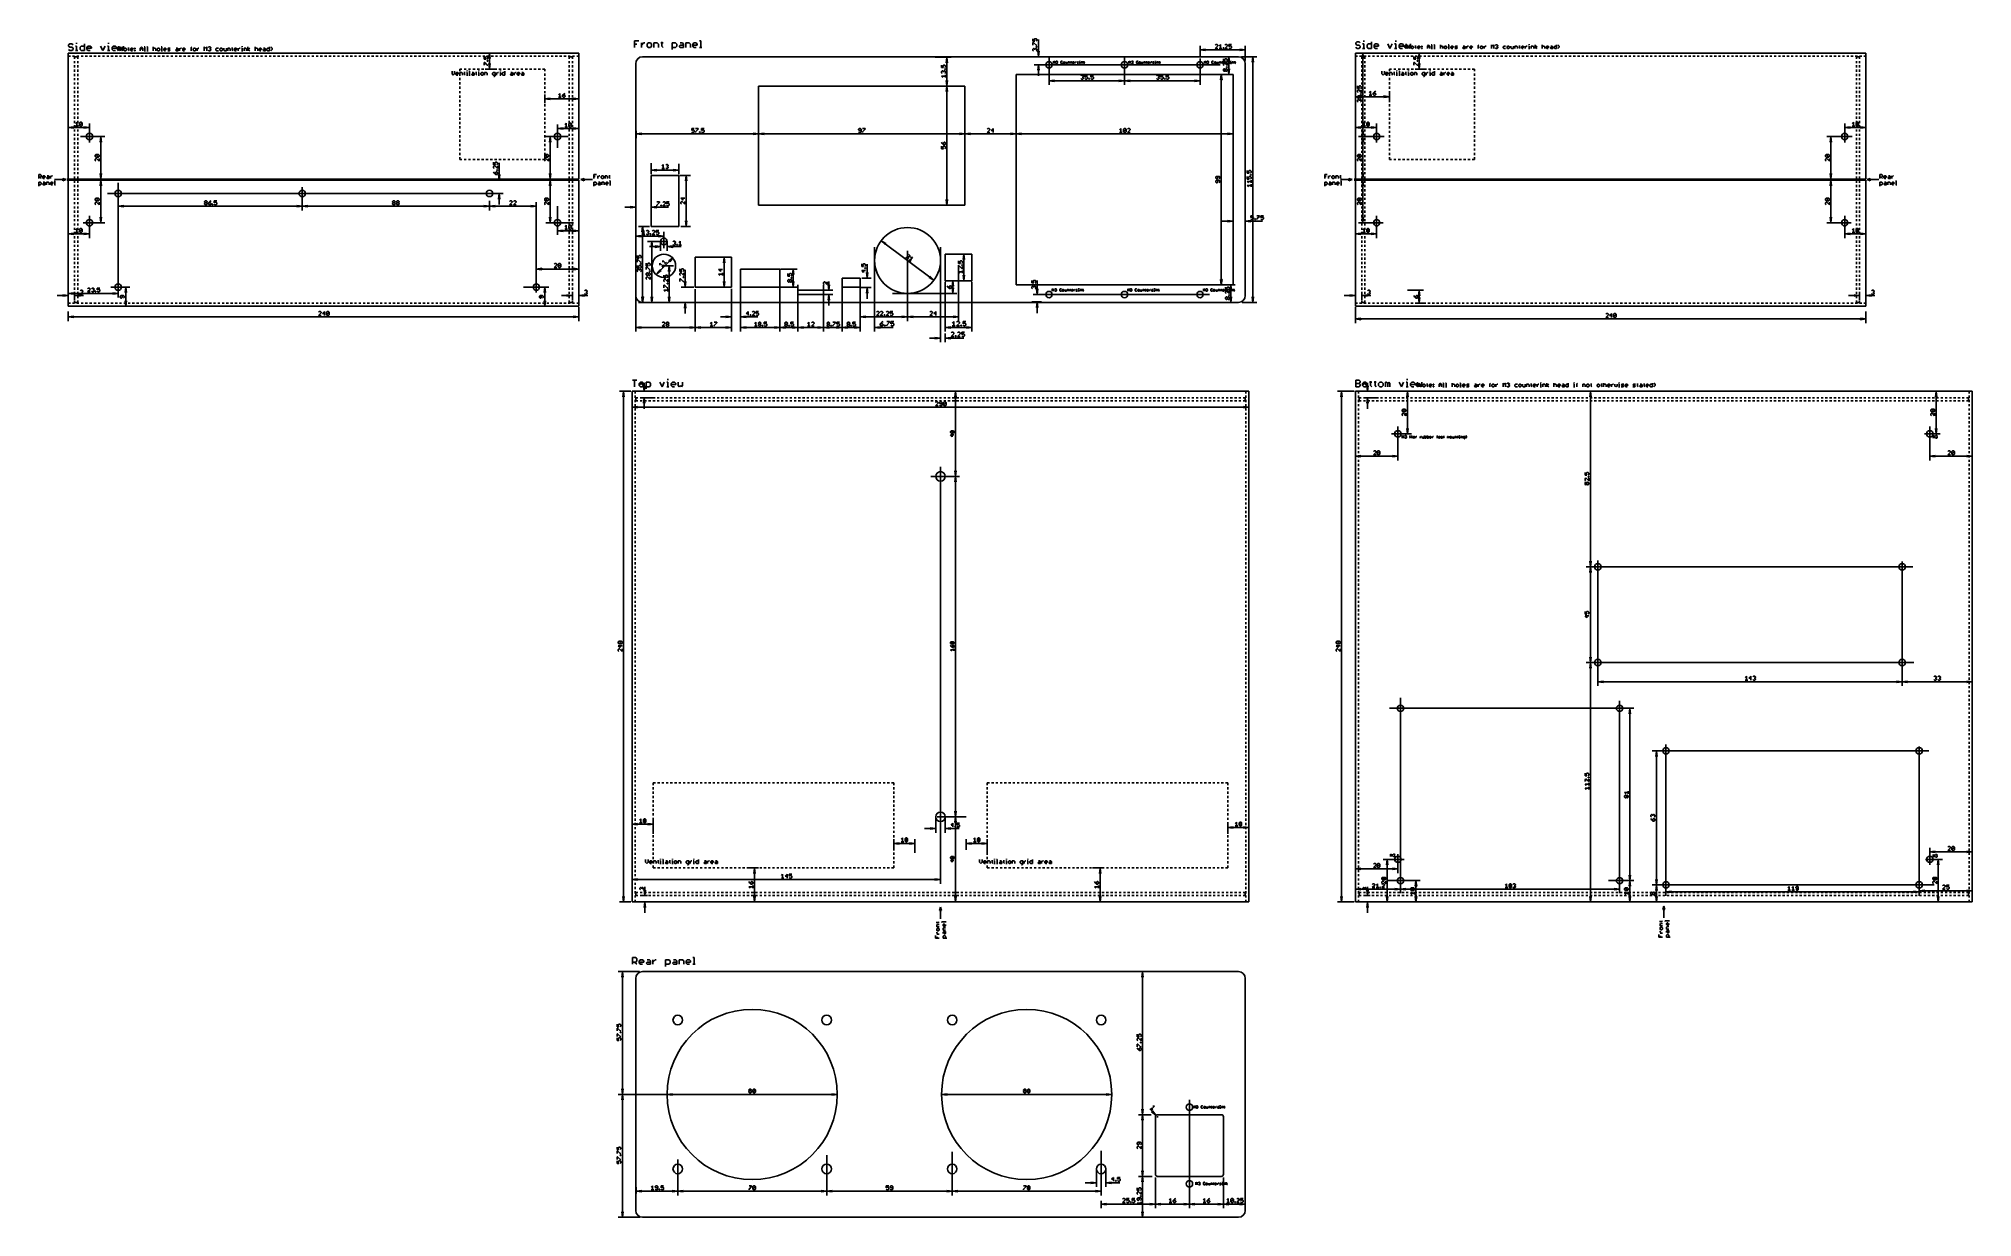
# Model space of a CAD drawing. Extents: x -279 to 630, y -428 to 126.
import ezdxf

# ---------------------------------------------------------------- set-up
doc = ezdxf.new("R2010")
doc.units = 0
for name, color, linetype in [('114', 253, 'CONTINUOUS'), ('20', 7, 'CONTINUOUS'), ('47', 140, 'CONTINUOUS')]:
    doc.layers.add(name, color=color, linetype=linetype)

msp = doc.modelspace()

# ---------------------------------------------------------------- linework, layer by layer
at = {"layer": '114'}
for p, q in [((-264.2977, 123.3249), (-264.8222, 122.8004)), ((-264.8222, 122.8004), (-264.8222, 122.2759)), ((-264.8222, 122.2759), (-264.2977, 121.7513)), ((-264.2977, 120.1778), (-264.8222, 120.7023)), ((-263.2487, 123.3249), (-264.2977, 123.3249)), ((-264.2977, 121.7513), (-263.2487, 121.7513)), ((-263.2487, 120.1778), (-264.2977, 120.1778)), ((-262.7241, 122.8004), (-263.2487, 123.3249)), ((-263.2487, 121.7513), (-262.7241, 121.2268)), ((-262.7241, 120.7023), (-263.2487, 120.1778)), ((-262.7241, 121.2268), (-262.7241, 120.7023)), ((-261.5994, 122.2759), (-261.0749, 122.2759)), ((-261.5994, 120.1778), (-260.5504, 120.1778)), ((-261.0749, 123.8494), (-261.0749, 123.3249)), ((-261.0749, 122.2759), (-261.0749, 120.1778)), ((-259.4509, 121.7513), (-258.9264, 122.2759)), ((-259.4509, 120.7023), (-259.4509, 121.7513)), ((-258.9264, 120.1778), (-259.4509, 120.7023)), ((-258.9264, 122.2759), (-257.3529, 122.2759)), ((-257.3529, 120.1778), (-258.9264, 120.1778)), ((-257.3529, 123.3249), (-257.3529, 120.1778)), ((-256.2282, 121.7513), (-255.7037, 122.2759)), ((-256.2282, 120.7023), (-256.2282, 121.7513)), ((-254.1301, 121.2268), (-256.2282, 121.2268)), ((-255.7037, 120.1778), (-256.2282, 120.7023)), ((-255.7037, 122.2759), (-254.6547, 122.2759)), ((-254.6547, 120.1778), (-255.7037, 120.1778)), ((-254.6547, 122.2759), (-254.1301, 121.7513)), ((-254.1301, 121.7513), (-254.1301, 121.2268)), ((-249.7827, 122.2759), (-248.7337, 120.1778)), ((-248.7337, 120.1778), (-247.6846, 122.2759)), ((-246.5599, 122.2759), (-246.0354, 122.2759)), ((-246.5599, 120.1778), (-245.5109, 120.1778)), ((-246.0354, 123.8494), (-246.0354, 123.3249)), ((-246.0354, 122.2759), (-246.0354, 120.1778)), ((-244.4114, 121.7513), (-243.8869, 122.2759)), ((-244.4114, 120.7023), (-244.4114, 121.7513)), ((-242.3134, 121.2268), (-244.4114, 121.2268)), ((-243.8869, 120.1778), (-244.4114, 120.7023)), ((-243.8869, 122.2759), (-242.8379, 122.2759)), ((-242.8379, 120.1778), (-243.8869, 120.1778)), ((-242.8379, 122.2759), (-242.3134, 121.7513)), ((-242.3134, 121.7513), (-242.3134, 121.2268)), ((-241.8984, 121.3005), (-241.299, 121.8999)), ((-241.8984, 120.701), (-241.8984, 121.3005)), ((-241.299, 120.1016), (-241.8984, 120.701)), ((-241.1887, 122.2759), (-241.1887, 120.7023)), ((-241.1887, 120.7023), (-240.6642, 120.1778)), ((-240.6707, 120.1016), (-240.6707, 121.8999)), ((-240.6707, 121.8999), (-239.4718, 120.1016)), ((-240.6642, 120.1778), (-240.1397, 120.7023)), ((-240.1397, 120.7023), (-239.6151, 120.1778)), ((-239.6151, 120.1778), (-239.0906, 120.7023)), ((-239.4718, 120.1016), (-239.4718, 121.8999)), ((-239.0906, 120.7023), (-239.0906, 122.2759)), ((-238.5294, 121.3005), (-238.8291, 121.0008)), ((-238.8291, 121.0008), (-238.8291, 120.4013)), ((-238.8291, 120.4013), (-238.5294, 120.1016)), ((-237.9299, 121.3005), (-238.5294, 121.3005)), ((-238.5294, 120.1016), (-237.9299, 120.1016)), ((-237.6302, 121.0008), (-237.9299, 121.3005)), ((-237.9299, 120.1016), (-237.6302, 120.4013)), ((-237.6302, 120.4013), (-237.6302, 121.0008)), ((-236.9875, 121.3005), (-236.3881, 121.3005)), ((-236.6878, 121.6002), (-236.6878, 120.4013)), ((-236.6878, 120.4013), (-236.3881, 120.1016)), ((-235.7598, 121.0008), (-235.4601, 121.3005)), ((-235.7598, 120.4013), (-235.7598, 121.0008)), ((-234.5609, 120.701), (-235.7598, 120.701)), ((-235.4601, 120.1016), (-235.7598, 120.4013)), ((-235.4601, 121.3005), (-234.8607, 121.3005)), ((-234.8607, 120.1016), (-235.4601, 120.1016)), ((-234.8607, 121.3005), (-234.5609, 121.0008)), ((-234.5609, 121.0008), (-234.5609, 120.701)), ((-233.9183, 121.3005), (-233.6185, 121.3005)), ((-233.9183, 121.0008), (-233.9183, 121.3005)), ((-233.6185, 121.0008), (-233.9183, 121.0008)), ((-233.9183, 120.4013), (-233.6185, 120.4013)), ((-233.9183, 120.1016), (-233.9183, 120.4013)), ((-233.6185, 120.1016), (-233.9183, 120.1016)), ((-233.6185, 121.3005), (-233.6185, 121.0008)), ((-233.6185, 120.4013), (-233.6185, 120.1016)), ((-231.1559, 121.3005), (-230.5565, 121.8999)), ((-231.1559, 120.1016), (-231.1559, 121.3005)), ((-231.1559, 121.0008), (-229.957, 121.0008)), ((-230.5565, 121.8999), (-229.957, 121.3005)), ((-229.957, 121.3005), (-229.957, 120.1016)), ((-229.3143, 121.8999), (-229.0146, 121.8999)), ((-229.3143, 120.1016), (-228.7149, 120.1016)), ((-229.0146, 121.8999), (-229.0146, 120.1016)), ((-228.0866, 121.8999), (-227.7869, 121.8999)), ((-228.0866, 120.1016), (-227.4872, 120.1016)), ((-227.7869, 121.8999), (-227.7869, 120.1016)), ((-225.0173, 121.8999), (-225.0173, 120.1016)), ((-225.0173, 121.0008), (-224.7176, 121.3005)), ((-224.7176, 121.3005), (-224.1182, 121.3005)), ((-224.1182, 121.3005), (-223.8184, 121.0008)), ((-223.8184, 121.0008), (-223.8184, 120.1016)), ((-222.876, 121.3005), (-223.1758, 121.0008)), ((-223.1758, 121.0008), (-223.1758, 120.4013)), ((-223.1758, 120.4013), (-222.876, 120.1016)), ((-222.2766, 121.3005), (-222.876, 121.3005)), ((-222.876, 120.1016), (-222.2766, 120.1016)), ((-221.9769, 121.0008), (-222.2766, 121.3005)), ((-222.2766, 120.1016), (-221.9769, 120.4013)), ((-221.9769, 120.4013), (-221.9769, 121.0008)), ((-221.3342, 121.8999), (-221.0345, 121.8999)), ((-221.3342, 120.1016), (-220.7347, 120.1016)), ((-221.0345, 121.8999), (-221.0345, 120.1016)), ((-220.1065, 121.0008), (-219.8067, 121.3005)), ((-220.1065, 120.4013), (-220.1065, 121.0008)), ((-218.9076, 120.701), (-220.1065, 120.701)), ((-219.8067, 120.1016), (-220.1065, 120.4013)), ((-219.8067, 121.3005), (-219.2073, 121.3005)), ((-219.2073, 120.1016), (-219.8067, 120.1016)), ((-219.2073, 121.3005), (-218.9076, 121.0008)), ((-218.9076, 121.0008), (-218.9076, 120.701)), ((-218.2649, 121.0008), (-217.9652, 121.3005)), ((-217.9652, 120.701), (-218.2649, 121.0008)), ((-218.2649, 120.1016), (-217.3657, 120.1016)), ((-217.9652, 121.3005), (-217.066, 121.3005)), ((-217.3657, 120.701), (-217.9652, 120.701)), ((-217.066, 120.4013), (-217.3657, 120.701)), ((-217.3657, 120.1016), (-217.066, 120.4013)), ((-214.5817, 120.4013), (-214.282, 120.701)), ((-214.282, 120.1016), (-214.5817, 120.4013)), ((-214.282, 121.3005), (-213.6826, 121.3005)), ((-214.282, 120.701), (-213.3829, 120.701)), ((-213.3829, 120.1016), (-214.282, 120.1016)), ((-213.6826, 121.3005), (-213.3829, 121.0008)), ((-213.3829, 121.0008), (-213.3829, 120.1016)), ((-212.7402, 120.1016), (-212.7402, 121.3005)), ((-212.7402, 120.701), (-212.1407, 121.3005)), ((-212.1407, 121.3005), (-211.841, 121.3005)), ((-211.2055, 121.0008), (-210.9058, 121.3005)), ((-211.2055, 120.4013), (-211.2055, 121.0008)), ((-210.0066, 120.701), (-211.2055, 120.701)), ((-210.9058, 120.1016), (-211.2055, 120.4013)), ((-210.9058, 121.3005), (-210.3064, 121.3005)), ((-210.3064, 120.1016), (-210.9058, 120.1016)), ((-210.3064, 121.3005), (-210.0066, 121.0008)), ((-210.0066, 121.0008), (-210.0066, 120.701)), ((-207.5224, 121.0008), (-206.9229, 121.0008)), ((-207.2227, 121.6002), (-206.9229, 121.8999)), ((-207.2227, 120.1016), (-207.2227, 121.6002)), ((-205.995, 121.3005), (-206.2947, 121.0008)), ((-206.2947, 121.0008), (-206.2947, 120.4013)), ((-206.2947, 120.4013), (-205.995, 120.1016)), ((-205.3955, 121.3005), (-205.995, 121.3005)), ((-205.995, 120.1016), (-205.3955, 120.1016)), ((-205.0958, 121.0008), (-205.3955, 121.3005)), ((-205.3955, 120.1016), (-205.0958, 120.4013)), ((-205.0958, 120.4013), (-205.0958, 121.0008)), ((-204.4531, 120.1016), (-204.4531, 121.3005)), ((-204.4531, 120.701), (-203.8537, 121.3005)), ((-203.8537, 121.3005), (-203.5539, 121.3005)), ((-201.0769, 120.1016), (-201.0769, 121.8999)), ((-201.0769, 121.8999), (-200.4774, 121.3005)), ((-200.4774, 121.3005), (-199.878, 121.8999)), ((-199.878, 121.8999), (-199.878, 120.1016)), ((-199.2353, 121.6002), (-198.9356, 121.8999)), ((-198.9356, 120.1016), (-199.2353, 120.4013)), ((-198.9356, 121.8999), (-198.3361, 121.8999)), ((-198.3361, 120.1016), (-198.9356, 120.1016)), ((-198.3361, 121.0008), (-198.6359, 121.0008)), ((-198.3361, 121.8999), (-198.0364, 121.6002)), ((-198.0364, 121.3005), (-198.3361, 121.0008)), ((-198.3361, 121.0008), (-198.0364, 120.701)), ((-198.0364, 120.4013), (-198.3361, 120.1016)), ((-198.0364, 121.6002), (-198.0364, 121.3005)), ((-198.0364, 120.701), (-198.0364, 120.4013)), ((-195.2524, 121.3005), (-195.5522, 121.0008)), ((-195.5522, 121.0008), (-195.5522, 120.4013)), ((-195.5522, 120.4013), (-195.2524, 120.1016)), ((-194.3533, 121.3005), (-195.2524, 121.3005)), ((-195.2524, 120.1016), (-194.3533, 120.1016)), ((-193.4109, 121.3005), (-193.7106, 121.0008)), ((-193.7106, 121.0008), (-193.7106, 120.4013)), ((-193.7106, 120.4013), (-193.4109, 120.1016)), ((-192.8114, 121.3005), (-193.4109, 121.3005)), ((-193.4109, 120.1016), (-192.8114, 120.1016)), ((-192.5117, 121.0008), (-192.8114, 121.3005)), ((-192.8114, 120.1016), (-192.5117, 120.4013)), ((-192.5117, 120.4013), (-192.5117, 121.0008)), ((-191.869, 121.3005), (-191.869, 120.4013)), ((-191.869, 120.4013), (-191.5693, 120.1016)), ((-191.5693, 120.1016), (-190.6701, 120.1016)), ((-190.6701, 120.1016), (-190.6701, 121.3005)), ((-190.0275, 120.1016), (-190.0275, 121.3005)), ((-190.0275, 121.3005), (-189.1283, 121.3005)), ((-189.1283, 121.3005), (-188.8286, 121.0008)), ((-188.8286, 121.0008), (-188.8286, 120.1016)), ((-188.1859, 121.3005), (-187.5864, 121.3005)), ((-187.8862, 121.6002), (-187.8862, 120.4013)), ((-187.8862, 120.4013), (-187.5864, 120.1016)), ((-186.9582, 121.0008), (-186.6584, 121.3005)), ((-186.9582, 120.4013), (-186.9582, 121.0008)), ((-185.7593, 120.701), (-186.9582, 120.701)), ((-186.6584, 120.1016), (-186.9582, 120.4013)), ((-186.6584, 121.3005), (-186.059, 121.3005)), ((-186.059, 120.1016), (-186.6584, 120.1016)), ((-186.059, 121.3005), (-185.7593, 121.0008)), ((-185.7593, 121.0008), (-185.7593, 120.701)), ((-185.1166, 120.1016), (-185.1166, 121.3005)), ((-185.1166, 120.701), (-184.5172, 121.3005)), ((-184.5172, 121.3005), (-184.2174, 121.3005)), ((-183.582, 121.3005), (-183.2822, 121.3005)), ((-183.582, 120.1016), (-182.9825, 120.1016)), ((-183.2822, 122.1997), (-183.2822, 121.8999)), ((-183.2822, 121.3005), (-183.2822, 120.1016)), ((-182.3542, 120.1016), (-182.3542, 121.3005)), ((-182.3542, 121.3005), (-181.4551, 121.3005)), ((-181.4551, 121.3005), (-181.1553, 121.0008)), ((-181.1553, 121.0008), (-181.1553, 120.1016)), ((-180.5127, 120.1016), (-180.5127, 121.8999)), ((-180.5127, 120.701), (-179.6135, 121.3005)), ((-179.6135, 120.1016), (-180.5127, 120.701)), ((-177.1364, 121.8999), (-177.1364, 120.1016)), ((-177.1364, 121.0008), (-176.8367, 121.3005)), ((-176.8367, 121.3005), (-176.2373, 121.3005)), ((-176.2373, 121.3005), (-175.9376, 121.0008)), ((-175.9376, 121.0008), (-175.9376, 120.1016)), ((-175.2949, 121.0008), (-174.9952, 121.3005)), ((-175.2949, 120.4013), (-175.2949, 121.0008)), ((-174.096, 120.701), (-175.2949, 120.701)), ((-174.9952, 120.1016), (-175.2949, 120.4013)), ((-174.9952, 121.3005), (-174.3957, 121.3005)), ((-174.3957, 120.1016), (-174.9952, 120.1016)), ((-174.3957, 121.3005), (-174.096, 121.0008)), ((-174.096, 121.0008), (-174.096, 120.701)), ((-173.4533, 120.4013), (-173.1536, 120.701)), ((-173.1536, 120.1016), (-173.4533, 120.4013)), ((-173.1536, 121.3005), (-172.5541, 121.3005)), ((-173.1536, 120.701), (-172.2544, 120.701)), ((-172.2544, 120.1016), (-173.1536, 120.1016)), ((-172.5541, 121.3005), (-172.2544, 121.0008)), ((-172.2544, 121.0008), (-172.2544, 120.1016)), ((-171.6117, 121.0008), (-171.312, 121.3005)), ((-171.6117, 120.4013), (-171.6117, 121.0008)), ((-171.312, 120.1016), (-171.6117, 120.4013)), ((-171.312, 121.3005), (-170.4128, 121.3005)), ((-170.4128, 120.1016), (-171.312, 120.1016)), ((-170.4128, 121.8999), (-170.4128, 120.1016)), ((-169.1707, 121.3005), (-169.7702, 121.8999)), ((-169.7702, 120.1016), (-169.1707, 120.701)), ((-169.1707, 120.701), (-169.1707, 121.3005)), ((1.1778, 121.6778), (1.1778, 124.8249)), ((1.1778, 124.8249), (3.2759, 124.8249)), ((1.1778, 123.2513), (2.2268, 123.2513)), ((4.4006, 121.6778), (4.4006, 123.7759)), ((4.4006, 122.7268), (5.4496, 123.7759)), ((5.4496, 123.7759), (5.9741, 123.7759)), ((7.6107, 123.7759), (7.0862, 123.2513)), ((7.0862, 123.2513), (7.0862, 122.2023)), ((7.0862, 122.2023), (7.6107, 121.6778)), ((8.6597, 123.7759), (7.6107, 123.7759)), ((7.6107, 121.6778), (8.6597, 121.6778)), ((9.1842, 123.2513), (8.6597, 123.7759)), ((8.6597, 121.6778), (9.1842, 122.2023)), ((9.1842, 122.2023), (9.1842, 123.2513)), ((10.3089, 121.6778), (10.3089, 123.7759)), ((10.3089, 123.7759), (11.8825, 123.7759)), ((11.8825, 123.7759), (12.407, 123.2513)), ((12.407, 123.2513), (12.407, 121.6778)), ((13.5317, 123.7759), (14.5807, 123.7759)), ((14.0562, 124.3004), (14.0562, 122.2023)), ((14.0562, 122.2023), (14.5807, 121.6778)), ((18.9029, 120.6288), (18.9029, 123.7759)), ((18.9029, 123.7759), (20.4765, 123.7759)), ((20.4765, 121.6778), (18.9029, 121.6778)), ((20.4765, 123.7759), (21.001, 123.2513)), ((21.001, 122.2023), (20.4765, 121.6778)), ((21.001, 123.2513), (21.001, 122.2023)), ((22.1257, 122.2023), (22.6502, 122.7268)), ((22.6502, 121.6778), (22.1257, 122.2023)), ((22.6502, 123.7759), (23.6992, 123.7759)), ((22.6502, 122.7268), (24.2238, 122.7268)), ((24.2238, 121.6778), (22.6502, 121.6778)), ((23.6992, 123.7759), (24.2238, 123.2513)), ((24.2238, 123.2513), (24.2238, 121.6778)), ((25.3484, 121.6778), (25.3484, 123.7759)), ((25.3484, 123.7759), (26.922, 123.7759)), ((26.922, 123.7759), (27.4465, 123.2513)), ((27.4465, 123.2513), (27.4465, 121.6778)), ((28.5712, 123.2513), (29.0957, 123.7759)), ((28.5712, 122.2023), (28.5712, 123.2513)), ((30.6693, 122.7268), (28.5712, 122.7268)), ((29.0957, 121.6778), (28.5712, 122.2023)), ((29.0957, 123.7759), (30.1447, 123.7759)), ((30.1447, 121.6778), (29.0957, 121.6778)), ((30.1447, 123.7759), (30.6693, 123.2513)), ((30.6693, 123.2513), (30.6693, 122.7268)), ((31.794, 124.8249), (32.3185, 124.8249)), ((31.794, 121.6778), (32.843, 121.6778)), ((32.3185, 124.8249), (32.3185, 121.6778)), ((340.7023, 124.3249), (340.1778, 123.8004)), ((340.1778, 123.8004), (340.1778, 123.2759)), ((340.1778, 123.2759), (340.7023, 122.7513)), ((340.7023, 121.1778), (340.1778, 121.7023)), ((341.7513, 124.3249), (340.7023, 124.3249)), ((340.7023, 122.7513), (341.7513, 122.7513)), ((341.7513, 121.1778), (340.7023, 121.1778)), ((342.2759, 123.8004), (341.7513, 124.3249)), ((341.7513, 122.7513), (342.2759, 122.2268)), ((342.2759, 121.7023), (341.7513, 121.1778)), ((342.2759, 122.2268), (342.2759, 121.7023)), ((343.4006, 123.2759), (343.9251, 123.2759)), ((343.4006, 121.1778), (344.4496, 121.1778)), ((343.9251, 124.8494), (343.9251, 124.3249)), ((343.9251, 123.2759), (343.9251, 121.1778)), ((345.5491, 122.7513), (346.0736, 123.2759)), ((345.5491, 121.7023), (345.5491, 122.7513)), ((346.0736, 121.1778), (345.5491, 121.7023)), ((346.0736, 123.2759), (347.6471, 123.2759)), ((347.6471, 121.1778), (346.0736, 121.1778)), ((347.6471, 124.3249), (347.6471, 121.1778)), ((348.7718, 122.7513), (349.2963, 123.2759)), ((348.7718, 121.7023), (348.7718, 122.7513)), ((350.8699, 122.2268), (348.7718, 122.2268)), ((349.2963, 121.1778), (348.7718, 121.7023)), ((349.2963, 123.2759), (350.3453, 123.2759)), ((350.3453, 121.1778), (349.2963, 121.1778)), ((350.3453, 123.2759), (350.8699, 122.7513)), ((350.8699, 122.7513), (350.8699, 122.2268)), ((355.2173, 123.2759), (356.2663, 121.1778)), ((356.2663, 121.1778), (357.3154, 123.2759)), ((358.4401, 123.2759), (358.9646, 123.2759)), ((358.4401, 121.1778), (359.4891, 121.1778)), ((358.9646, 124.8494), (358.9646, 124.3249)), ((358.9646, 123.2759), (358.9646, 121.1778)), ((360.5886, 122.7513), (361.1131, 123.2759)), ((360.5886, 121.7023), (360.5886, 122.7513)), ((362.6866, 122.2268), (360.5886, 122.2268)), ((361.1131, 121.1778), (360.5886, 121.7023)), ((361.1131, 123.2759), (362.1621, 123.2759)), ((362.1621, 121.1778), (361.1131, 121.1778)), ((362.1621, 123.2759), (362.6866, 122.7513)), ((362.6866, 122.7513), (362.6866, 122.2268)), ((363.1016, 122.3005), (363.701, 122.8999)), ((363.1016, 121.701), (363.1016, 122.3005)), ((363.701, 121.1016), (363.1016, 121.701)), ((363.8113, 123.2759), (363.8113, 121.7023)), ((363.8113, 121.7023), (364.3358, 121.1778)), ((364.3293, 121.1016), (364.3293, 122.8999)), ((364.3293, 122.8999), (365.5282, 121.1016)), ((364.3358, 121.1778), (364.8603, 121.7023)), ((364.8603, 121.7023), (365.3849, 121.1778)), ((365.3849, 121.1778), (365.9094, 121.7023)), ((365.5282, 121.1016), (365.5282, 122.8999)), ((365.9094, 121.7023), (365.9094, 123.2759)), ((366.4706, 122.3005), (366.1709, 122.0008)), ((366.1709, 122.0008), (366.1709, 121.4013)), ((366.1709, 121.4013), (366.4706, 121.1016)), ((367.0701, 122.3005), (366.4706, 122.3005)), ((366.4706, 121.1016), (367.0701, 121.1016)), ((367.3698, 122.0008), (367.0701, 122.3005)), ((367.0701, 121.1016), (367.3698, 121.4013)), ((367.3698, 121.4013), (367.3698, 122.0008)), ((368.0125, 122.3005), (368.6119, 122.3005)), ((368.3122, 122.6002), (368.3122, 121.4013)), ((368.3122, 121.4013), (368.6119, 121.1016)), ((369.2402, 122.0008), (369.5399, 122.3005)), ((369.2402, 121.4013), (369.2402, 122.0008)), ((370.4391, 121.701), (369.2402, 121.701)), ((369.5399, 121.1016), (369.2402, 121.4013)), ((369.5399, 122.3005), (370.1393, 122.3005)), ((370.1393, 121.1016), (369.5399, 121.1016)), ((370.1393, 122.3005), (370.4391, 122.0008)), ((370.4391, 122.0008), (370.4391, 121.701)), ((371.0817, 122.3005), (371.3815, 122.3005)), ((371.0817, 122.0008), (371.0817, 122.3005)), ((371.3815, 122.0008), (371.0817, 122.0008)), ((371.0817, 121.4013), (371.3815, 121.4013)), ((371.0817, 121.1016), (371.0817, 121.4013)), ((371.3815, 121.1016), (371.0817, 121.1016)), ((371.3815, 122.3005), (371.3815, 122.0008)), ((371.3815, 121.4013), (371.3815, 121.1016)), ((373.8441, 122.3005), (374.4435, 122.8999)), ((373.8441, 121.1016), (373.8441, 122.3005)), ((373.8441, 122.0008), (375.043, 122.0008)), ((374.4435, 122.8999), (375.043, 122.3005)), ((375.043, 122.3005), (375.043, 121.1016)), ((375.6857, 122.8999), (375.9854, 122.8999)), ((375.6857, 121.1016), (376.2851, 121.1016)), ((375.9854, 122.8999), (375.9854, 121.1016)), ((376.9134, 122.8999), (377.2131, 122.8999)), ((376.9134, 121.1016), (377.5128, 121.1016)), ((377.2131, 122.8999), (377.2131, 121.1016)), ((379.9827, 122.8999), (379.9827, 121.1016)), ((379.9827, 122.0008), (380.2824, 122.3005)), ((380.2824, 122.3005), (380.8818, 122.3005)), ((380.8818, 122.3005), (381.1816, 122.0008)), ((381.1816, 122.0008), (381.1816, 121.1016)), ((382.124, 122.3005), (381.8243, 122.0008)), ((381.8243, 122.0008), (381.8243, 121.4013)), ((381.8243, 121.4013), (382.124, 121.1016)), ((382.7234, 122.3005), (382.124, 122.3005)), ((382.124, 121.1016), (382.7234, 121.1016)), ((383.0231, 122.0008), (382.7234, 122.3005)), ((382.7234, 121.1016), (383.0231, 121.4013)), ((383.0231, 121.4013), (383.0231, 122.0008)), ((383.6658, 122.8999), (383.9655, 122.8999)), ((383.6658, 121.1016), (384.2653, 121.1016)), ((383.9655, 122.8999), (383.9655, 121.1016)), ((384.8935, 122.0008), (385.1933, 122.3005)), ((384.8935, 121.4013), (384.8935, 122.0008)), ((386.0924, 121.701), (384.8935, 121.701)), ((385.1933, 121.1016), (384.8935, 121.4013)), ((385.1933, 122.3005), (385.7927, 122.3005)), ((385.7927, 121.1016), (385.1933, 121.1016)), ((385.7927, 122.3005), (386.0924, 122.0008)), ((386.0924, 122.0008), (386.0924, 121.701)), ((386.7351, 122.0008), (387.0348, 122.3005)), ((387.0348, 121.701), (386.7351, 122.0008)), ((386.7351, 121.1016), (387.6343, 121.1016)), ((387.0348, 122.3005), (387.934, 122.3005)), ((387.6343, 121.701), (387.0348, 121.701)), ((387.934, 121.4013), (387.6343, 121.701)), ((387.6343, 121.1016), (387.934, 121.4013)), ((390.4183, 121.4013), (390.718, 121.701)), ((390.718, 121.1016), (390.4183, 121.4013)), ((390.718, 122.3005), (391.3174, 122.3005)), ((390.718, 121.701), (391.6171, 121.701)), ((391.6171, 121.1016), (390.718, 121.1016)), ((391.3174, 122.3005), (391.6171, 122.0008)), ((391.6171, 122.0008), (391.6171, 121.1016)), ((392.2598, 121.1016), (392.2598, 122.3005)), ((392.2598, 121.701), (392.8593, 122.3005)), ((392.8593, 122.3005), (393.159, 122.3005)), ((393.7945, 122.0008), (394.0942, 122.3005)), ((393.7945, 121.4013), (393.7945, 122.0008)), ((394.9934, 121.701), (393.7945, 121.701)), ((394.0942, 121.1016), (393.7945, 121.4013)), ((394.0942, 122.3005), (394.6936, 122.3005)), ((394.6936, 121.1016), (394.0942, 121.1016)), ((394.6936, 122.3005), (394.9934, 122.0008)), ((394.9934, 122.0008), (394.9934, 121.701)), ((397.4776, 122.0008), (398.0771, 122.0008)), ((397.7773, 122.6002), (398.0771, 122.8999)), ((397.7773, 121.1016), (397.7773, 122.6002)), ((399.0051, 122.3005), (398.7053, 122.0008)), ((398.7053, 122.0008), (398.7053, 121.4013)), ((398.7053, 121.4013), (399.0051, 121.1016)), ((399.6045, 122.3005), (399.0051, 122.3005)), ((399.0051, 121.1016), (399.6045, 121.1016)), ((399.9042, 122.0008), (399.6045, 122.3005)), ((399.6045, 121.1016), (399.9042, 121.4013)), ((399.9042, 121.4013), (399.9042, 122.0008)), ((400.5469, 121.1016), (400.5469, 122.3005)), ((400.5469, 121.701), (401.1463, 122.3005)), ((401.1463, 122.3005), (401.4461, 122.3005)), ((403.9231, 121.1016), (403.9231, 122.8999)), ((403.9231, 122.8999), (404.5226, 122.3005)), ((404.5226, 122.3005), (405.122, 122.8999)), ((405.122, 122.8999), (405.122, 121.1016)), ((405.7647, 122.6002), (406.0644, 122.8999)), ((406.0644, 121.1016), (405.7647, 121.4013)), ((406.0644, 122.8999), (406.6639, 122.8999)), ((406.6639, 121.1016), (406.0644, 121.1016)), ((406.6639, 122.0008), (406.3641, 122.0008)), ((406.6639, 122.8999), (406.9636, 122.6002)), ((406.9636, 122.3005), (406.6639, 122.0008)), ((406.6639, 122.0008), (406.9636, 121.701)), ((406.9636, 121.4013), (406.6639, 121.1016)), ((406.9636, 122.6002), (406.9636, 122.3005)), ((406.9636, 121.701), (406.9636, 121.4013)), ((409.7476, 122.3005), (409.4478, 122.0008)), ((409.4478, 122.0008), (409.4478, 121.4013)), ((409.4478, 121.4013), (409.7476, 121.1016)), ((410.6467, 122.3005), (409.7476, 122.3005)), ((409.7476, 121.1016), (410.6467, 121.1016)), ((411.5891, 122.3005), (411.2894, 122.0008)), ((411.2894, 122.0008), (411.2894, 121.4013)), ((411.2894, 121.4013), (411.5891, 121.1016)), ((412.1886, 122.3005), (411.5891, 122.3005)), ((411.5891, 121.1016), (412.1886, 121.1016)), ((412.4883, 122.0008), (412.1886, 122.3005)), ((412.1886, 121.1016), (412.4883, 121.4013)), ((412.4883, 121.4013), (412.4883, 122.0008)), ((413.131, 122.3005), (413.131, 121.4013)), ((413.131, 121.4013), (413.4307, 121.1016)), ((413.4307, 121.1016), (414.3299, 121.1016)), ((414.3299, 121.1016), (414.3299, 122.3005)), ((414.9725, 121.1016), (414.9725, 122.3005)), ((414.9725, 122.3005), (415.8717, 122.3005)), ((415.8717, 122.3005), (416.1714, 122.0008)), ((416.1714, 122.0008), (416.1714, 121.1016)), ((416.8141, 122.3005), (417.4136, 122.3005)), ((417.1138, 122.6002), (417.1138, 121.4013)), ((417.1138, 121.4013), (417.4136, 121.1016)), ((418.0418, 122.0008), (418.3416, 122.3005)), ((418.0418, 121.4013), (418.0418, 122.0008)), ((419.2407, 121.701), (418.0418, 121.701)), ((418.3416, 121.1016), (418.0418, 121.4013)), ((418.3416, 122.3005), (418.941, 122.3005)), ((418.941, 121.1016), (418.3416, 121.1016)), ((418.941, 122.3005), (419.2407, 122.0008)), ((419.2407, 122.0008), (419.2407, 121.701)), ((419.8834, 121.1016), (419.8834, 122.3005)), ((419.8834, 121.701), (420.4829, 122.3005)), ((420.4829, 122.3005), (420.7826, 122.3005)), ((421.418, 122.3005), (421.7178, 122.3005)), ((421.418, 121.1016), (422.0175, 121.1016)), ((421.7178, 123.1997), (421.7178, 122.8999)), ((421.7178, 122.3005), (421.7178, 121.1016)), ((422.6458, 121.1016), (422.6458, 122.3005)), ((422.6458, 122.3005), (423.5449, 122.3005)), ((423.5449, 122.3005), (423.8447, 122.0008)), ((423.8447, 122.0008), (423.8447, 121.1016)), ((424.4873, 121.1016), (424.4873, 122.8999)), ((424.4873, 121.701), (425.3865, 122.3005)), ((425.3865, 121.1016), (424.4873, 121.701)), ((427.8636, 122.8999), (427.8636, 121.1016)), ((427.8636, 122.0008), (428.1633, 122.3005)), ((428.1633, 122.3005), (428.7627, 122.3005)), ((428.7627, 122.3005), (429.0624, 122.0008)), ((429.0624, 122.0008), (429.0624, 121.1016)), ((429.7051, 122.0008), (430.0048, 122.3005)), ((429.7051, 121.4013), (429.7051, 122.0008)), ((430.904, 121.701), (429.7051, 121.701)), ((430.0048, 121.1016), (429.7051, 121.4013)), ((430.0048, 122.3005), (430.6043, 122.3005)), ((430.6043, 121.1016), (430.0048, 121.1016)), ((430.6043, 122.3005), (430.904, 122.0008)), ((430.904, 122.0008), (430.904, 121.701)), ((431.5467, 121.4013), (431.8464, 121.701)), ((431.8464, 121.1016), (431.5467, 121.4013)), ((431.8464, 122.3005), (432.4459, 122.3005)), ((431.8464, 121.701), (432.7456, 121.701)), ((432.7456, 121.1016), (431.8464, 121.1016)), ((432.4459, 122.3005), (432.7456, 122.0008)), ((432.7456, 122.0008), (432.7456, 121.1016)), ((433.3883, 122.0008), (433.688, 122.3005)), ((433.3883, 121.4013), (433.3883, 122.0008)), ((433.688, 121.1016), (433.3883, 121.4013)), ((433.688, 122.3005), (434.5872, 122.3005)), ((434.5872, 121.1016), (433.688, 121.1016)), ((434.5872, 122.8999), (434.5872, 121.1016)), ((435.8293, 122.3005), (435.2298, 122.8999)), ((435.2298, 121.1016), (435.8293, 121.701)), ((435.8293, 121.701), (435.8293, 122.3005)), ((-84.6118, 110.4254), (-84.6118, 109.1926)), ((-84.6118, 109.1926), (-83.9954, 108.5762)), ((-83.9954, 108.5762), (-83.379, 109.1926)), ((-83.379, 109.1926), (-83.379, 110.4254)), ((-82.7703, 109.5008), (-82.4621, 109.809)), ((-82.7703, 108.8844), (-82.7703, 109.5008)), ((-81.5375, 109.1926), (-82.7703, 109.1926)), ((-82.4621, 109.809), (-81.8457, 109.809)), ((-81.8457, 109.809), (-81.5375, 109.5008)), ((-81.5375, 109.5008), (-81.5375, 109.1926)), ((-80.9287, 108.5762), (-80.9287, 109.809)), ((-80.9287, 109.809), (-80.0041, 109.809)), ((-80.0041, 109.809), (-79.6959, 109.5008)), ((-79.6959, 109.5008), (-79.6959, 108.5762)), ((-79.0871, 109.809), (-78.4707, 109.809)), ((-78.7789, 110.1172), (-78.7789, 108.8844)), ((-77.8594, 109.809), (-77.5512, 109.809)), ((-77.5512, 110.7336), (-77.5512, 110.4254)), ((-77.5512, 109.809), (-77.5512, 108.5762)), ((-76.6317, 110.4254), (-76.3235, 110.4254)), ((-76.3235, 110.4254), (-76.3235, 108.5762)), ((-75.404, 108.8844), (-75.0958, 109.1926)), ((-75.0958, 109.809), (-74.4794, 109.809)), ((-75.0958, 109.1926), (-74.1712, 109.1926)), ((-74.4794, 109.809), (-74.1712, 109.5008)), ((-74.1712, 109.5008), (-74.1712, 108.5762)), ((-73.5624, 109.809), (-72.946, 109.809)), ((-73.2542, 110.1172), (-73.2542, 108.8844)), ((-72.3347, 109.809), (-72.0265, 109.809)), ((-72.0265, 110.7336), (-72.0265, 110.4254)), ((-72.0265, 109.809), (-72.0265, 108.5762)), ((-70.7988, 109.809), (-71.107, 109.5008)), ((-71.107, 109.5008), (-71.107, 108.8844)), ((-70.1824, 109.809), (-70.7988, 109.809)), ((-69.8742, 109.5008), (-70.1824, 109.809)), ((-69.8742, 108.8844), (-69.8742, 109.5008)), ((-69.2654, 108.5762), (-69.2654, 109.809)), ((-69.2654, 109.809), (-68.3408, 109.809)), ((-68.3408, 109.809), (-68.0326, 109.5008)), ((-68.0326, 109.5008), (-68.0326, 108.5762)), ((-65.2741, 109.809), (-65.5822, 109.5008)), ((-65.5822, 109.5008), (-65.5822, 108.8844)), ((-64.3495, 109.809), (-65.2741, 109.809)), ((-64.3495, 108.268), (-64.3495, 109.809)), ((-63.7407, 108.5762), (-63.7407, 109.809)), ((-63.7407, 109.1926), (-63.1243, 109.809)), ((-63.1243, 109.809), (-62.8161, 109.809)), ((-62.206, 109.809), (-61.8978, 109.809)), ((-61.8978, 110.7336), (-61.8978, 110.4254)), ((-61.8978, 109.809), (-61.8978, 108.5762)), ((-60.9783, 109.5008), (-60.6701, 109.809)), ((-60.9783, 108.8844), (-60.9783, 109.5008)), ((-60.6701, 109.809), (-59.7455, 109.809)), ((-59.7455, 110.4254), (-59.7455, 108.5762)), ((-57.2952, 108.8844), (-56.987, 109.1926)), ((-56.987, 109.809), (-56.3706, 109.809)), ((-56.987, 109.1926), (-56.0624, 109.1926)), ((-56.3706, 109.809), (-56.0624, 109.5008)), ((-56.0624, 109.5008), (-56.0624, 108.5762)), ((-55.4536, 108.5762), (-55.4536, 109.809)), ((-55.4536, 109.1926), (-54.8372, 109.809)), ((-54.8372, 109.809), (-54.529, 109.809)), ((-53.919, 109.5008), (-53.6108, 109.809)), ((-53.919, 108.8844), (-53.919, 109.5008)), ((-52.6862, 109.1926), (-53.919, 109.1926)), ((-53.6108, 109.809), (-52.9944, 109.809)), ((-52.9944, 109.809), (-52.6862, 109.5008)), ((-52.6862, 109.5008), (-52.6862, 109.1926)), ((-52.0774, 108.8844), (-51.7692, 109.1926)), ((-51.7692, 109.809), (-51.1528, 109.809)), ((-51.7692, 109.1926), (-50.8446, 109.1926)), ((-51.1528, 109.809), (-50.8446, 109.5008)), ((-50.8446, 109.5008), (-50.8446, 108.5762)), ((352.3882, 110.4254), (352.3882, 109.1926)), ((352.3882, 109.1926), (353.0046, 108.5762)), ((353.0046, 108.5762), (353.621, 109.1926)), ((353.621, 109.1926), (353.621, 110.4254)), ((354.2297, 109.5008), (354.5379, 109.809)), ((354.2297, 108.8844), (354.2297, 109.5008)), ((355.4625, 109.1926), (354.2297, 109.1926)), ((354.5379, 109.809), (355.1543, 109.809)), ((355.1543, 109.809), (355.4625, 109.5008)), ((355.4625, 109.5008), (355.4625, 109.1926)), ((356.0713, 108.5762), (356.0713, 109.809)), ((356.0713, 109.809), (356.9959, 109.809)), ((356.9959, 109.809), (357.3041, 109.5008)), ((357.3041, 109.5008), (357.3041, 108.5762)), ((357.9129, 109.809), (358.5293, 109.809)), ((358.2211, 110.1172), (358.2211, 108.8844)), ((359.1406, 109.809), (359.4488, 109.809)), ((359.4488, 110.7336), (359.4488, 110.4254)), ((359.4488, 109.809), (359.4488, 108.5762)), ((360.3683, 110.4254), (360.6765, 110.4254)), ((360.6765, 110.4254), (360.6765, 108.5762)), ((361.596, 108.8844), (361.9042, 109.1926)), ((361.9042, 109.809), (362.5206, 109.809)), ((361.9042, 109.1926), (362.8288, 109.1926)), ((362.5206, 109.809), (362.8288, 109.5008)), ((362.8288, 109.5008), (362.8288, 108.5762)), ((363.4376, 109.809), (364.054, 109.809)), ((363.7458, 110.1172), (363.7458, 108.8844)), ((364.6653, 109.809), (364.9735, 109.809)), ((364.9735, 110.7336), (364.9735, 110.4254)), ((364.9735, 109.809), (364.9735, 108.5762)), ((366.2012, 109.809), (365.893, 109.5008)), ((365.893, 109.5008), (365.893, 108.8844)), ((366.8176, 109.809), (366.2012, 109.809)), ((367.1258, 109.5008), (366.8176, 109.809)), ((367.1258, 108.8844), (367.1258, 109.5008)), ((367.7346, 108.5762), (367.7346, 109.809)), ((367.7346, 109.809), (368.6592, 109.809)), ((368.6592, 109.809), (368.9674, 109.5008)), ((368.9674, 109.5008), (368.9674, 108.5762)), ((371.726, 109.809), (371.4178, 109.5008)), ((371.4178, 109.5008), (371.4178, 108.8844)), ((372.6505, 109.809), (371.726, 109.809)), ((372.6505, 108.268), (372.6505, 109.809)), ((373.2593, 108.5762), (373.2593, 109.809)), ((373.2593, 109.1926), (373.8757, 109.809)), ((373.8757, 109.809), (374.1839, 109.809)), ((374.794, 109.809), (375.1022, 109.809)), ((375.1022, 110.7336), (375.1022, 110.4254)), ((375.1022, 109.809), (375.1022, 108.5762)), ((376.0217, 109.5008), (376.3299, 109.809)), ((376.0217, 108.8844), (376.0217, 109.5008)), ((376.3299, 109.809), (377.2545, 109.809)), ((377.2545, 110.4254), (377.2545, 108.5762)), ((379.7048, 108.8844), (380.013, 109.1926)), ((380.013, 109.809), (380.6294, 109.809)), ((380.013, 109.1926), (380.9376, 109.1926)), ((380.6294, 109.809), (380.9376, 109.5008)), ((380.9376, 109.5008), (380.9376, 108.5762)), ((381.5464, 108.5762), (381.5464, 109.809)), ((381.5464, 109.1926), (382.1628, 109.809)), ((382.1628, 109.809), (382.471, 109.809)), ((383.081, 109.5008), (383.3892, 109.809)), ((383.081, 108.8844), (383.081, 109.5008)), ((384.3138, 109.1926), (383.081, 109.1926)), ((383.3892, 109.809), (384.0056, 109.809)), ((384.0056, 109.809), (384.3138, 109.5008)), ((384.3138, 109.5008), (384.3138, 109.1926)), ((384.9226, 108.8844), (385.2308, 109.1926)), ((385.2308, 109.809), (385.8472, 109.809)), ((385.2308, 109.1926), (386.1554, 109.1926)), ((385.8472, 109.809), (386.1554, 109.5008)), ((386.1554, 109.5008), (386.1554, 108.5762)), ((-82.4621, 108.5762), (-82.7703, 108.8844)), ((-81.8457, 108.5762), (-82.4621, 108.5762)), ((-78.7789, 108.8844), (-78.4707, 108.5762)), ((-77.8594, 108.5762), (-77.243, 108.5762)), ((-76.6317, 108.5762), (-76.0153, 108.5762)), ((-75.0958, 108.5762), (-75.404, 108.8844)), ((-74.1712, 108.5762), (-75.0958, 108.5762)), ((-73.2542, 108.8844), (-72.946, 108.5762)), ((-72.3347, 108.5762), (-71.7183, 108.5762)), ((-71.107, 108.8844), (-70.7988, 108.5762)), ((-70.7988, 108.5762), (-70.1824, 108.5762)), ((-70.1824, 108.5762), (-69.8742, 108.8844)), ((-65.5822, 108.8844), (-65.2741, 108.5762)), ((-65.2741, 108.5762), (-64.3495, 108.5762)), ((-64.9659, 107.9598), (-64.6577, 107.9598)), ((-64.6577, 107.9598), (-64.3495, 108.268)), ((-62.206, 108.5762), (-61.5896, 108.5762)), ((-60.6701, 108.5762), (-60.9783, 108.8844)), ((-59.7455, 108.5762), (-60.6701, 108.5762)), ((-56.987, 108.5762), (-57.2952, 108.8844)), ((-56.0624, 108.5762), (-56.987, 108.5762)), ((-53.6108, 108.5762), (-53.919, 108.8844)), ((-52.9944, 108.5762), (-53.6108, 108.5762)), ((-51.7692, 108.5762), (-52.0774, 108.8844)), ((-50.8446, 108.5762), (-51.7692, 108.5762)), ((354.5379, 108.5762), (354.2297, 108.8844)), ((355.1543, 108.5762), (354.5379, 108.5762)), ((358.2211, 108.8844), (358.5293, 108.5762)), ((359.1406, 108.5762), (359.757, 108.5762)), ((360.3683, 108.5762), (360.9847, 108.5762)), ((361.9042, 108.5762), (361.596, 108.8844)), ((362.8288, 108.5762), (361.9042, 108.5762)), ((363.7458, 108.8844), (364.054, 108.5762)), ((364.6653, 108.5762), (365.2817, 108.5762)), ((365.893, 108.8844), (366.2012, 108.5762)), ((366.2012, 108.5762), (366.8176, 108.5762)), ((366.8176, 108.5762), (367.1258, 108.8844)), ((371.4178, 108.8844), (371.726, 108.5762)), ((371.726, 108.5762), (372.6505, 108.5762)), ((372.0341, 107.9598), (372.3423, 107.9598)), ((372.3423, 107.9598), (372.6505, 108.268)), ((374.794, 108.5762), (375.4104, 108.5762)), ((376.3299, 108.5762), (376.0217, 108.8844)), ((377.2545, 108.5762), (376.3299, 108.5762)), ((380.013, 108.5762), (379.7048, 108.8844)), ((380.9376, 108.5762), (380.013, 108.5762)), ((383.3892, 108.5762), (383.081, 108.8844)), ((384.0056, 108.5762), (383.3892, 108.5762)), ((385.2308, 108.5762), (384.9226, 108.8844)), ((386.1554, 108.5762), (385.2308, 108.5762)), ((-278.8984, 60.1016), (-278.8984, 61.8999)), ((-278.8984, 61.8999), (-277.9992, 61.8999)), ((-277.9992, 60.701), (-278.8984, 60.701)), ((-278.8984, 56.5022), (-278.8984, 58.3005)), ((-278.8984, 58.3005), (-277.9992, 58.3005)), ((-277.9992, 57.1016), (-278.8984, 57.1016)), ((-278.299, 60.701), (-277.6995, 60.1016)), ((-277.9992, 61.8999), (-277.6995, 61.6002)), ((-277.6995, 61.0008), (-277.9992, 60.701)), ((-277.9992, 58.3005), (-277.6995, 58.0008)), ((-277.6995, 57.4013), (-277.9992, 57.1016)), ((-277.6995, 61.6002), (-277.6995, 61.0008)), ((-277.6995, 58.0008), (-277.6995, 57.4013)), ((-277.0568, 61.0008), (-276.7571, 61.3005)), ((-277.0568, 60.4013), (-277.0568, 61.0008)), ((-275.8579, 60.701), (-277.0568, 60.701)), ((-276.7571, 60.1016), (-277.0568, 60.4013)), ((-277.0568, 57.4013), (-276.7571, 57.701)), ((-276.7571, 57.1016), (-277.0568, 57.4013)), ((-276.7571, 61.3005), (-276.1577, 61.3005)), ((-276.1577, 60.1016), (-276.7571, 60.1016)), ((-276.7571, 58.3005), (-276.1577, 58.3005)), ((-276.7571, 57.701), (-275.8579, 57.701)), ((-275.8579, 57.1016), (-276.7571, 57.1016)), ((-276.1577, 61.3005), (-275.8579, 61.0008)), ((-276.1577, 58.3005), (-275.8579, 58.0008)), ((-275.8579, 61.0008), (-275.8579, 60.701)), ((-275.8579, 58.0008), (-275.8579, 57.1016)), ((-275.2153, 60.4013), (-274.9155, 60.701)), ((-274.9155, 60.1016), (-275.2153, 60.4013)), ((-275.2153, 57.1016), (-275.2153, 58.3005)), ((-275.2153, 58.3005), (-274.3161, 58.3005)), ((-274.9155, 61.3005), (-274.3161, 61.3005)), ((-274.9155, 60.701), (-274.0164, 60.701)), ((-274.0164, 60.1016), (-274.9155, 60.1016)), ((-274.3161, 61.3005), (-274.0164, 61.0008)), ((-274.3161, 58.3005), (-274.0164, 58.0008)), ((-274.0164, 61.0008), (-274.0164, 60.1016)), ((-274.0164, 58.0008), (-274.0164, 57.1016)), ((-273.3737, 60.1016), (-273.3737, 61.3005)), ((-273.3737, 60.701), (-272.7742, 61.3005)), ((-273.3737, 58.0008), (-273.074, 58.3005)), ((-273.3737, 57.4013), (-273.3737, 58.0008)), ((-272.1748, 57.701), (-273.3737, 57.701)), ((-273.074, 57.1016), (-273.3737, 57.4013)), ((-273.074, 58.3005), (-272.4745, 58.3005)), ((-272.4745, 57.1016), (-273.074, 57.1016)), ((-272.7742, 61.3005), (-272.4745, 61.3005)), ((-272.4745, 58.3005), (-272.1748, 58.0008)), ((-272.1748, 58.0008), (-272.1748, 57.701)), ((-271.5321, 58.8999), (-271.2324, 58.8999)), ((-271.5321, 57.1016), (-270.9327, 57.1016)), ((-271.5, 59.5), (-266, 59.5)), ((-271.2324, 58.8999), (-271.2324, 57.1016)), ((-266, 59.5), (-267.5, 60)), ((-267.5, 60), (-267.5, 59)), ((-267.5, 59), (-266, 59.5)), ((-24, 59.5), (-22.5, 60)), ((-18.5, 59.5), (-24, 59.5)), ((-22.5, 59), (-24, 59.5)), ((-22.5, 60), (-22.5, 59)), ((-17.8984, 60.1016), (-17.8984, 61.8999)), ((-17.8984, 61.8999), (-16.6995, 61.8999)), ((-17.8984, 61.0008), (-17.299, 61.0008)), ((-17.8984, 56.5022), (-17.8984, 58.3005)), ((-17.8984, 58.3005), (-16.9992, 58.3005)), ((-16.9992, 57.1016), (-17.8984, 57.1016)), ((-16.9992, 58.3005), (-16.6995, 58.0008)), ((-16.6995, 57.4013), (-16.9992, 57.1016)), ((-16.6995, 58.0008), (-16.6995, 57.4013)), ((-16.0568, 60.1016), (-16.0568, 61.3005)), ((-16.0568, 60.701), (-15.4574, 61.3005)), ((-16.0568, 57.4013), (-15.7571, 57.701)), ((-15.7571, 57.1016), (-16.0568, 57.4013)), ((-15.7571, 58.3005), (-15.1577, 58.3005)), ((-15.7571, 57.701), (-14.8579, 57.701)), ((-14.8579, 57.1016), (-15.7571, 57.1016)), ((-15.4574, 61.3005), (-15.1577, 61.3005)), ((-15.1577, 58.3005), (-14.8579, 58.0008)), ((-14.8579, 58.0008), (-14.8579, 57.1016)), ((-14.2225, 61.3005), (-14.5222, 61.0008)), ((-14.5222, 61.0008), (-14.5222, 60.4013)), ((-14.5222, 60.4013), (-14.2225, 60.1016)), ((-13.623, 61.3005), (-14.2225, 61.3005)), ((-14.2225, 60.1016), (-13.623, 60.1016)), ((-14.2153, 57.1016), (-14.2153, 58.3005)), ((-14.2153, 58.3005), (-13.3161, 58.3005)), ((-13.3233, 61.0008), (-13.623, 61.3005)), ((-13.623, 60.1016), (-13.3233, 60.4013)), ((-13.3233, 60.4013), (-13.3233, 61.0008)), ((-13.3161, 58.3005), (-13.0164, 58.0008)), ((-13.0164, 58.0008), (-13.0164, 57.1016)), ((-12.6806, 60.1016), (-12.6806, 61.3005)), ((-12.6806, 61.3005), (-11.7814, 61.3005)), ((-12.3737, 58.0008), (-12.074, 58.3005)), ((-12.3737, 57.4013), (-12.3737, 58.0008)), ((-11.1748, 57.701), (-12.3737, 57.701)), ((-12.074, 57.1016), (-12.3737, 57.4013)), ((-12.074, 58.3005), (-11.4745, 58.3005)), ((-11.4745, 57.1016), (-12.074, 57.1016)), ((-11.7814, 61.3005), (-11.4817, 61.0008)), ((-11.4817, 61.0008), (-11.4817, 60.1016)), ((-11.4745, 58.3005), (-11.1748, 58.0008)), ((-11.1748, 58.0008), (-11.1748, 57.701)), ((-10.839, 61.3005), (-10.2396, 61.3005)), ((-10.5393, 61.6002), (-10.5393, 60.4013)), ((-10.5393, 60.4013), (-10.2396, 60.1016)), ((-10.5321, 58.8999), (-10.2324, 58.8999)), ((-10.5321, 57.1016), (-9.9327, 57.1016)), ((-10.2324, 58.8999), (-10.2324, 57.1016)), ((325.6016, 60.1016), (325.6016, 61.8999)), ((325.6016, 61.8999), (326.8005, 61.8999)), ((325.6016, 61.0008), (326.201, 61.0008)), ((325.6016, 56.5022), (325.6016, 58.3005)), ((325.6016, 58.3005), (326.5008, 58.3005)), ((326.5008, 57.1016), (325.6016, 57.1016)), ((326.5008, 58.3005), (326.8005, 58.0008)), ((326.8005, 57.4013), (326.5008, 57.1016)), ((326.8005, 58.0008), (326.8005, 57.4013)), ((327.4432, 60.1016), (327.4432, 61.3005)), ((327.4432, 60.701), (328.0426, 61.3005)), ((327.4432, 57.4013), (327.7429, 57.701)), ((327.7429, 57.1016), (327.4432, 57.4013)), ((327.7429, 58.3005), (328.3423, 58.3005)), ((327.7429, 57.701), (328.6421, 57.701)), ((328.6421, 57.1016), (327.7429, 57.1016)), ((328.0426, 61.3005), (328.3423, 61.3005)), ((328.3423, 58.3005), (328.6421, 58.0008)), ((328.6421, 58.0008), (328.6421, 57.1016)), ((329.2775, 61.3005), (328.9778, 61.0008)), ((328.9778, 61.0008), (328.9778, 60.4013)), ((328.9778, 60.4013), (329.2775, 60.1016)), ((329.877, 61.3005), (329.2775, 61.3005)), ((329.2775, 60.1016), (329.877, 60.1016)), ((329.2847, 57.1016), (329.2847, 58.3005)), ((329.2847, 58.3005), (330.1839, 58.3005)), ((330.1767, 61.0008), (329.877, 61.3005)), ((329.877, 60.1016), (330.1767, 60.4013)), ((330.1767, 60.4013), (330.1767, 61.0008)), ((330.1839, 58.3005), (330.4836, 58.0008)), ((330.4836, 58.0008), (330.4836, 57.1016)), ((330.8194, 60.1016), (330.8194, 61.3005)), ((330.8194, 61.3005), (331.7186, 61.3005)), ((331.1263, 58.0008), (331.426, 58.3005)), ((331.1263, 57.4013), (331.1263, 58.0008)), ((332.3252, 57.701), (331.1263, 57.701)), ((331.426, 57.1016), (331.1263, 57.4013)), ((331.426, 58.3005), (332.0255, 58.3005)), ((332.0255, 57.1016), (331.426, 57.1016)), ((331.7186, 61.3005), (332.0183, 61.0008)), ((332.0183, 61.0008), (332.0183, 60.1016)), ((332.0255, 58.3005), (332.3252, 58.0008)), ((332.3252, 58.0008), (332.3252, 57.701)), ((332.661, 61.3005), (333.2604, 61.3005)), ((332.9607, 61.6002), (332.9607, 60.4013)), ((332.9607, 60.4013), (333.2604, 60.1016)), ((332.9679, 58.8999), (333.2676, 58.8999)), ((332.9679, 57.1016), (333.5673, 57.1016)), ((333, 59.5), (338.5, 59.5)), ((333.2676, 58.8999), (333.2676, 57.1016)), ((338.5, 59.5), (337, 60)), ((337, 60), (337, 59)), ((337, 59), (338.5, 59.5)), ((580.5, 59.5), (582, 60)), ((586, 59.5), (580.5, 59.5)), ((582, 59), (580.5, 59.5)), ((582, 60), (582, 59)), ((586.6016, 60.1016), (586.6016, 61.8999)), ((586.6016, 61.8999), (587.5008, 61.8999)), ((587.5008, 60.701), (586.6016, 60.701)), ((586.6016, 56.5022), (586.6016, 58.3005)), ((586.6016, 58.3005), (587.5008, 58.3005)), ((587.5008, 57.1016), (586.6016, 57.1016)), ((587.201, 60.701), (587.8005, 60.1016)), ((587.5008, 61.8999), (587.8005, 61.6002)), ((587.8005, 61.0008), (587.5008, 60.701)), ((587.5008, 58.3005), (587.8005, 58.0008)), ((587.8005, 57.4013), (587.5008, 57.1016)), ((587.8005, 61.6002), (587.8005, 61.0008)), ((587.8005, 58.0008), (587.8005, 57.4013)), ((588.4432, 61.0008), (588.7429, 61.3005)), ((588.4432, 60.4013), (588.4432, 61.0008)), ((589.6421, 60.701), (588.4432, 60.701)), ((588.7429, 60.1016), (588.4432, 60.4013)), ((588.4432, 57.4013), (588.7429, 57.701)), ((588.7429, 57.1016), (588.4432, 57.4013)), ((588.7429, 61.3005), (589.3423, 61.3005)), ((589.3423, 60.1016), (588.7429, 60.1016)), ((588.7429, 58.3005), (589.3423, 58.3005)), ((588.7429, 57.701), (589.6421, 57.701)), ((589.6421, 57.1016), (588.7429, 57.1016)), ((589.3423, 61.3005), (589.6421, 61.0008)), ((589.3423, 58.3005), (589.6421, 58.0008)), ((589.6421, 61.0008), (589.6421, 60.701)), ((589.6421, 58.0008), (589.6421, 57.1016)), ((590.2847, 60.4013), (590.5845, 60.701)), ((590.5845, 60.1016), (590.2847, 60.4013)), ((590.2847, 57.1016), (590.2847, 58.3005)), ((590.2847, 58.3005), (591.1839, 58.3005)), ((590.5845, 61.3005), (591.1839, 61.3005)), ((590.5845, 60.701), (591.4836, 60.701)), ((591.4836, 60.1016), (590.5845, 60.1016)), ((591.1839, 61.3005), (591.4836, 61.0008)), ((591.1839, 58.3005), (591.4836, 58.0008)), ((591.4836, 61.0008), (591.4836, 60.1016)), ((591.4836, 58.0008), (591.4836, 57.1016)), ((592.1263, 60.1016), (592.1263, 61.3005)), ((592.1263, 60.701), (592.7258, 61.3005)), ((592.1263, 58.0008), (592.426, 58.3005)), ((592.1263, 57.4013), (592.1263, 58.0008)), ((593.3252, 57.701), (592.1263, 57.701)), ((592.426, 57.1016), (592.1263, 57.4013)), ((592.426, 58.3005), (593.0255, 58.3005)), ((593.0255, 57.1016), (592.426, 57.1016)), ((592.7258, 61.3005), (593.0255, 61.3005)), ((593.0255, 58.3005), (593.3252, 58.0008)), ((593.3252, 58.0008), (593.3252, 57.701)), ((593.9679, 58.8999), (594.2676, 58.8999)), ((593.9679, 57.1016), (594.5673, 57.1016)), ((594.2676, 58.8999), (594.2676, 57.1016)), ((340.1778, -37.8222), (340.1778, -34.6751)), ((340.1778, -34.6751), (341.7513, -34.6751)), ((340.1778, -36.2487), (341.7513, -36.2487)), ((341.7513, -34.6751), (342.2759, -35.1996)), ((342.2759, -35.7241), (341.7513, -36.2487)), ((341.7513, -36.2487), (342.2759, -36.7732)), ((342.2759, -35.1996), (342.2759, -35.7241)), ((343.9251, -35.7241), (343.4006, -36.2487)), ((343.4006, -36.2487), (343.4006, -37.2977)), ((344.9741, -35.7241), (343.9251, -35.7241)), ((345.4986, -36.2487), (344.9741, -35.7241)), ((345.4986, -37.2977), (345.4986, -36.2487)), ((346.6233, -35.7241), (347.6723, -35.7241)), ((347.1478, -35.1996), (347.1478, -37.2977)), ((348.7718, -35.7241), (349.8208, -35.7241)), ((349.2963, -35.1996), (349.2963, -37.2977)), ((351.4448, -35.7241), (350.9203, -36.2487)), ((350.9203, -36.2487), (350.9203, -37.2977)), ((352.4939, -35.7241), (351.4448, -35.7241)), ((353.0184, -36.2487), (352.4939, -35.7241)), ((353.0184, -37.2977), (353.0184, -36.2487)), ((354.1431, -37.8222), (354.1431, -35.7241)), ((354.1431, -35.7241), (354.6676, -35.7241)), ((354.6676, -35.7241), (355.1921, -36.2487)), ((355.1921, -36.2487), (355.7166, -35.7241)), ((355.1921, -36.2487), (355.1921, -37.8222)), ((355.7166, -35.7241), (356.2411, -36.2487)), ((356.2411, -36.2487), (356.2411, -37.8222)), ((360.5886, -35.7241), (361.6376, -37.8222)), ((361.6376, -37.8222), (362.6866, -35.7241)), ((363.8113, -35.7241), (364.3358, -35.7241)), ((364.3358, -34.1506), (364.3358, -34.6751)), ((364.3358, -35.7241), (364.3358, -37.8222)), ((365.9598, -36.2487), (366.4843, -35.7241)), ((365.9598, -37.2977), (365.9598, -36.2487)), ((366.4843, -35.7241), (367.5334, -35.7241)), ((367.5334, -35.7241), (368.0579, -36.2487)), ((368.0579, -36.2487), (368.0579, -36.7732)), ((368.6016, -36.6995), (369.201, -36.1001)), ((369.1826, -35.7241), (369.1826, -37.2977)), ((369.8293, -37.8984), (369.8293, -36.1001)), ((369.8293, -36.1001), (371.0282, -37.8984)), ((371.0282, -37.8984), (371.0282, -36.1001)), ((371.2806, -37.2977), (371.2806, -35.7241)), ((379.3441, -36.6995), (379.9435, -36.1001)), ((379.9435, -36.1001), (380.543, -36.6995)), ((381.1857, -36.1001), (381.4854, -36.1001)), ((381.4854, -36.1001), (381.4854, -37.8984)), ((382.4134, -36.1001), (382.7131, -36.1001)), ((382.7131, -36.1001), (382.7131, -37.8984)), ((385.4827, -36.1001), (385.4827, -37.8984)), ((389.1658, -36.1001), (389.4655, -36.1001)), ((389.4655, -36.1001), (389.4655, -37.8984)), ((403.2773, -36.3998), (403.5771, -36.1001)), ((409.4231, -37.8984), (409.4231, -36.1001)), ((409.4231, -36.1001), (410.0226, -36.6995)), ((410.0226, -36.6995), (410.622, -36.1001)), ((410.622, -36.1001), (410.622, -37.8984)), ((411.2647, -36.3998), (411.5644, -36.1001)), ((411.5644, -36.1001), (412.1639, -36.1001)), ((412.1639, -36.1001), (412.4636, -36.3998)), ((427.2178, -35.8003), (427.2178, -36.1001)), ((429.9873, -37.8984), (429.9873, -36.1001)), ((433.3636, -36.1001), (433.3636, -37.8984)), ((440.0872, -36.1001), (440.0872, -37.8984)), ((442.8711, -35.8003), (442.8711, -36.1001)), ((444.0989, -36.3998), (444.3986, -36.1001)), ((456.6901, -36.1001), (456.6901, -37.8984)), ((464.0492, -35.8003), (464.0492, -36.1001)), ((479.681, -36.1001), (479.681, -37.8984)), ((480.9231, -36.6995), (480.3236, -36.1001)), ((341.7513, -37.8222), (340.1778, -37.8222)), ((342.2759, -37.2977), (341.7513, -37.8222)), ((342.2759, -36.7732), (342.2759, -37.2977)), ((343.4006, -37.2977), (343.9251, -37.8222)), ((343.9251, -37.8222), (344.9741, -37.8222)), ((344.9741, -37.8222), (345.4986, -37.2977)), ((347.1478, -37.2977), (347.6723, -37.8222)), ((349.2963, -37.2977), (349.8208, -37.8222)), ((350.9203, -37.2977), (351.4448, -37.8222)), ((351.4448, -37.8222), (352.4939, -37.8222)), ((352.4939, -37.8222), (353.0184, -37.2977)), ((363.8113, -37.8222), (364.8603, -37.8222)), ((368.0579, -36.7732), (365.9598, -36.7732)), ((366.4843, -37.8222), (365.9598, -37.2977)), ((367.5334, -37.8222), (366.4843, -37.8222)), ((368.6016, -37.299), (368.6016, -36.6995)), ((369.201, -37.8984), (368.6016, -37.299)), ((369.1826, -37.2977), (369.7071, -37.8222)), ((369.7071, -37.8222), (370.2316, -37.2977)), ((370.2316, -37.2977), (370.7561, -37.8222)), ((370.7561, -37.8222), (371.2806, -37.2977)), ((371.9706, -36.6995), (371.6709, -36.9992)), ((371.6709, -36.9992), (371.6709, -37.5987)), ((371.6709, -37.5987), (371.9706, -37.8984)), ((372.5701, -36.6995), (371.9706, -36.6995)), ((371.9706, -37.8984), (372.5701, -37.8984)), ((372.8698, -36.9992), (372.5701, -36.6995)), ((372.5701, -37.8984), (372.8698, -37.5987)), ((372.8698, -37.5987), (372.8698, -36.9992)), ((373.5125, -36.6995), (374.1119, -36.6995)), ((373.8122, -36.3998), (373.8122, -37.5987)), ((373.8122, -37.5987), (374.1119, -37.8984)), ((374.7402, -36.9992), (375.0399, -36.6995)), ((374.7402, -37.5987), (374.7402, -36.9992)), ((375.9391, -37.299), (374.7402, -37.299)), ((375.0399, -37.8984), (374.7402, -37.5987)), ((375.0399, -36.6995), (375.6393, -36.6995)), ((375.6393, -37.8984), (375.0399, -37.8984)), ((375.6393, -36.6995), (375.9391, -36.9992)), ((375.9391, -36.9992), (375.9391, -37.299)), ((376.5817, -36.6995), (376.8815, -36.6995)), ((376.5817, -36.9992), (376.5817, -36.6995)), ((376.8815, -36.9992), (376.5817, -36.9992)), ((376.5817, -37.5987), (376.8815, -37.5987)), ((376.5817, -37.8984), (376.5817, -37.5987)), ((376.8815, -37.8984), (376.5817, -37.8984)), ((376.8815, -36.6995), (376.8815, -36.9992)), ((376.8815, -37.5987), (376.8815, -37.8984)), ((379.3441, -37.8984), (379.3441, -36.6995)), ((379.3441, -36.9992), (380.543, -36.9992)), ((380.543, -36.6995), (380.543, -37.8984)), ((381.1857, -37.8984), (381.7851, -37.8984)), ((382.4134, -37.8984), (383.0128, -37.8984)), ((385.4827, -36.9992), (385.7824, -36.6995)), ((385.7824, -36.6995), (386.3818, -36.6995)), ((386.3818, -36.6995), (386.6816, -36.9992)), ((386.6816, -36.9992), (386.6816, -37.8984)), ((387.624, -36.6995), (387.3243, -36.9992)), ((387.3243, -36.9992), (387.3243, -37.5987)), ((387.3243, -37.5987), (387.624, -37.8984)), ((388.2234, -36.6995), (387.624, -36.6995)), ((387.624, -37.8984), (388.2234, -37.8984)), ((388.5231, -36.9992), (388.2234, -36.6995)), ((388.2234, -37.8984), (388.5231, -37.5987)), ((388.5231, -37.5987), (388.5231, -36.9992)), ((389.1658, -37.8984), (389.7653, -37.8984)), ((390.3935, -36.9992), (390.6933, -36.6995)), ((390.3935, -37.5987), (390.3935, -36.9992)), ((391.5924, -37.299), (390.3935, -37.299)), ((390.6933, -37.8984), (390.3935, -37.5987)), ((390.6933, -36.6995), (391.2927, -36.6995)), ((391.2927, -37.8984), (390.6933, -37.8984)), ((391.2927, -36.6995), (391.5924, -36.9992)), ((391.5924, -36.9992), (391.5924, -37.299)), ((392.2351, -36.9992), (392.5348, -36.6995)), ((392.5348, -37.299), (392.2351, -36.9992)), ((392.2351, -37.8984), (393.1343, -37.8984)), ((392.5348, -36.6995), (393.434, -36.6995)), ((393.1343, -37.299), (392.5348, -37.299)), ((393.434, -37.5987), (393.1343, -37.299)), ((393.1343, -37.8984), (393.434, -37.5987)), ((395.9183, -37.5987), (396.218, -37.299)), ((396.218, -37.8984), (395.9183, -37.5987)), ((396.218, -36.6995), (396.8174, -36.6995)), ((396.218, -37.299), (397.1171, -37.299)), ((397.1171, -37.8984), (396.218, -37.8984)), ((396.8174, -36.6995), (397.1171, -36.9992)), ((397.1171, -36.9992), (397.1171, -37.8984)), ((397.7598, -37.8984), (397.7598, -36.6995)), ((397.7598, -37.299), (398.3593, -36.6995)), ((398.3593, -36.6995), (398.659, -36.6995)), ((399.2945, -36.9992), (399.5942, -36.6995)), ((399.2945, -37.5987), (399.2945, -36.9992)), ((400.4934, -37.299), (399.2945, -37.299)), ((399.5942, -37.8984), (399.2945, -37.5987)), ((399.5942, -36.6995), (400.1936, -36.6995)), ((400.1936, -37.8984), (399.5942, -37.8984)), ((400.1936, -36.6995), (400.4934, -36.9992)), ((400.4934, -36.9992), (400.4934, -37.299)), ((402.9776, -36.9992), (403.5771, -36.9992)), ((403.2773, -37.8984), (403.2773, -36.3998)), ((404.5051, -36.6995), (404.2053, -36.9992)), ((404.2053, -36.9992), (404.2053, -37.5987)), ((404.2053, -37.5987), (404.5051, -37.8984)), ((405.1045, -36.6995), (404.5051, -36.6995)), ((404.5051, -37.8984), (405.1045, -37.8984)), ((405.4042, -36.9992), (405.1045, -36.6995)), ((405.1045, -37.8984), (405.4042, -37.5987)), ((405.4042, -37.5987), (405.4042, -36.9992)), ((406.0469, -37.8984), (406.0469, -36.6995)), ((406.0469, -37.299), (406.6463, -36.6995)), ((406.6463, -36.6995), (406.9461, -36.6995)), ((411.5644, -37.8984), (411.2647, -37.5987)), ((412.1639, -37.8984), (411.5644, -37.8984)), ((412.1639, -36.9992), (411.8641, -36.9992)), ((412.4636, -36.6995), (412.1639, -36.9992)), ((412.1639, -36.9992), (412.4636, -37.299)), ((412.4636, -37.5987), (412.1639, -37.8984)), ((412.4636, -36.3998), (412.4636, -36.6995)), ((412.4636, -37.299), (412.4636, -37.5987)), ((415.2476, -36.6995), (414.9478, -36.9992)), ((414.9478, -36.9992), (414.9478, -37.5987)), ((414.9478, -37.5987), (415.2476, -37.8984)), ((416.1467, -36.6995), (415.2476, -36.6995)), ((415.2476, -37.8984), (416.1467, -37.8984)), ((417.0891, -36.6995), (416.7894, -36.9992)), ((416.7894, -36.9992), (416.7894, -37.5987)), ((416.7894, -37.5987), (417.0891, -37.8984)), ((417.6886, -36.6995), (417.0891, -36.6995)), ((417.0891, -37.8984), (417.6886, -37.8984)), ((417.9883, -36.9992), (417.6886, -36.6995)), ((417.6886, -37.8984), (417.9883, -37.5987)), ((417.9883, -37.5987), (417.9883, -36.9992)), ((418.631, -36.6995), (418.631, -37.5987)), ((418.631, -37.5987), (418.9307, -37.8984)), ((418.9307, -37.8984), (419.8299, -37.8984)), ((419.8299, -37.8984), (419.8299, -36.6995)), ((420.4725, -37.8984), (420.4725, -36.6995)), ((420.4725, -36.6995), (421.3717, -36.6995)), ((421.3717, -36.6995), (421.6714, -36.9992)), ((421.6714, -36.9992), (421.6714, -37.8984)), ((422.3141, -36.6995), (422.9136, -36.6995)), ((422.6138, -36.3998), (422.6138, -37.5987)), ((422.6138, -37.5987), (422.9136, -37.8984)), ((423.5418, -36.9992), (423.8416, -36.6995)), ((423.5418, -37.5987), (423.5418, -36.9992)), ((424.7407, -37.299), (423.5418, -37.299)), ((423.8416, -37.8984), (423.5418, -37.5987)), ((423.8416, -36.6995), (424.441, -36.6995)), ((424.441, -37.8984), (423.8416, -37.8984)), ((424.441, -36.6995), (424.7407, -36.9992)), ((424.7407, -36.9992), (424.7407, -37.299)), ((425.3834, -37.8984), (425.3834, -36.6995)), ((425.3834, -37.299), (425.9829, -36.6995)), ((425.9829, -36.6995), (426.2826, -36.6995)), ((426.918, -36.6995), (427.2178, -36.6995)), ((426.918, -37.8984), (427.5175, -37.8984)), ((427.2178, -36.6995), (427.2178, -37.8984)), ((428.1458, -37.8984), (428.1458, -36.6995)), ((428.1458, -36.6995), (429.0449, -36.6995)), ((429.0449, -36.6995), (429.3447, -36.9992)), ((429.3447, -36.9992), (429.3447, -37.8984)), ((429.9873, -37.299), (430.8865, -36.6995)), ((430.8865, -37.8984), (429.9873, -37.299)), ((433.3636, -36.9992), (433.6633, -36.6995)), ((433.6633, -36.6995), (434.2627, -36.6995)), ((434.2627, -36.6995), (434.5624, -36.9992)), ((434.5624, -36.9992), (434.5624, -37.8984)), ((435.2051, -36.9992), (435.5048, -36.6995)), ((435.2051, -37.5987), (435.2051, -36.9992)), ((436.404, -37.299), (435.2051, -37.299)), ((435.5048, -37.8984), (435.2051, -37.5987)), ((435.5048, -36.6995), (436.1043, -36.6995)), ((436.1043, -37.8984), (435.5048, -37.8984)), ((436.1043, -36.6995), (436.404, -36.9992)), ((436.404, -36.9992), (436.404, -37.299)), ((437.0467, -37.5987), (437.3464, -37.299)), ((437.3464, -37.8984), (437.0467, -37.5987)), ((437.3464, -36.6995), (437.9459, -36.6995)), ((437.3464, -37.299), (438.2456, -37.299)), ((438.2456, -37.8984), (437.3464, -37.8984)), ((437.9459, -36.6995), (438.2456, -36.9992)), ((438.2456, -36.9992), (438.2456, -37.8984)), ((438.8883, -36.9992), (439.188, -36.6995)), ((438.8883, -37.5987), (438.8883, -36.9992)), ((439.188, -37.8984), (438.8883, -37.5987)), ((439.188, -36.6995), (440.0872, -36.6995)), ((440.0872, -37.8984), (439.188, -37.8984)), ((442.5714, -36.6995), (442.8711, -36.6995)), ((442.5714, -37.8984), (443.1709, -37.8984)), ((442.8711, -36.6995), (442.8711, -37.8984)), ((443.7991, -36.9992), (444.3986, -36.9992)), ((444.0989, -37.8984), (444.0989, -36.3998)), ((446.8684, -37.8984), (446.8684, -36.6995)), ((446.8684, -36.6995), (447.7676, -36.6995)), ((447.7676, -36.6995), (448.0673, -36.9992)), ((448.0673, -36.9992), (448.0673, -37.8984)), ((449.0097, -36.6995), (448.71, -36.9992)), ((448.71, -36.9992), (448.71, -37.5987)), ((448.71, -37.5987), (449.0097, -37.8984)), ((449.6092, -36.6995), (449.0097, -36.6995)), ((449.0097, -37.8984), (449.6092, -37.8984)), ((449.9089, -36.9992), (449.6092, -36.6995)), ((449.6092, -37.8984), (449.9089, -37.5987)), ((449.9089, -37.5987), (449.9089, -36.9992)), ((450.5516, -36.6995), (451.151, -36.6995)), ((450.8513, -36.3998), (450.8513, -37.5987)), ((450.8513, -37.5987), (451.151, -37.8984)), ((453.9206, -36.6995), (453.6208, -36.9992)), ((453.6208, -36.9992), (453.6208, -37.5987)), ((453.6208, -37.5987), (453.9206, -37.8984)), ((454.52, -36.6995), (453.9206, -36.6995)), ((453.9206, -37.8984), (454.52, -37.8984)), ((454.8197, -36.9992), (454.52, -36.6995)), ((454.52, -37.8984), (454.8197, -37.5987)), ((454.8197, -37.5987), (454.8197, -36.9992)), ((455.4624, -36.6995), (456.0619, -36.6995)), ((455.7621, -36.3998), (455.7621, -37.5987)), ((455.7621, -37.5987), (456.0619, -37.8984)), ((456.6901, -36.9992), (456.9899, -36.6995)), ((456.9899, -36.6995), (457.5893, -36.6995)), ((457.5893, -36.6995), (457.889, -36.9992)), ((457.889, -36.9992), (457.889, -37.8984)), ((458.5317, -36.9992), (458.8314, -36.6995)), ((458.5317, -37.5987), (458.5317, -36.9992)), ((459.7306, -37.299), (458.5317, -37.299)), ((458.8314, -37.8984), (458.5317, -37.5987)), ((458.8314, -36.6995), (459.4309, -36.6995)), ((459.4309, -37.8984), (458.8314, -37.8984)), ((459.4309, -36.6995), (459.7306, -36.9992)), ((459.7306, -36.9992), (459.7306, -37.299)), ((460.3733, -37.8984), (460.3733, -36.6995)), ((460.3733, -37.299), (460.9727, -36.6995)), ((460.9727, -36.6995), (461.2724, -36.6995)), ((461.9079, -36.6995), (461.9079, -37.5987)), ((461.9079, -37.5987), (462.2076, -37.8984)), ((462.2076, -37.8984), (462.5074, -37.5987)), ((462.5074, -37.5987), (462.8071, -37.8984)), ((462.8071, -37.8984), (463.1068, -37.5987)), ((463.1068, -37.5987), (463.1068, -36.6995)), ((463.7495, -36.6995), (464.0492, -36.6995)), ((463.7495, -37.8984), (464.3489, -37.8984)), ((464.0492, -36.6995), (464.0492, -37.8984)), ((464.9772, -36.9992), (465.2769, -36.6995)), ((465.2769, -37.299), (464.9772, -36.9992)), ((464.9772, -37.8984), (465.8764, -37.8984)), ((465.2769, -36.6995), (466.1761, -36.6995)), ((465.8764, -37.299), (465.2769, -37.299)), ((466.1761, -37.5987), (465.8764, -37.299)), ((465.8764, -37.8984), (466.1761, -37.5987)), ((466.8188, -36.9992), (467.1185, -36.6995)), ((466.8188, -37.5987), (466.8188, -36.9992)), ((468.0177, -37.299), (466.8188, -37.299)), ((467.1185, -37.8984), (466.8188, -37.5987)), ((467.1185, -36.6995), (467.7179, -36.6995)), ((467.7179, -37.8984), (467.1185, -37.8984)), ((467.7179, -36.6995), (468.0177, -36.9992)), ((468.0177, -36.9992), (468.0177, -37.299)), ((470.5019, -36.9992), (470.8016, -36.6995)), ((470.8016, -37.299), (470.5019, -36.9992)), ((470.5019, -37.8984), (471.4011, -37.8984)), ((470.8016, -36.6995), (471.7008, -36.6995)), ((471.4011, -37.299), (470.8016, -37.299)), ((471.7008, -37.5987), (471.4011, -37.299)), ((471.4011, -37.8984), (471.7008, -37.5987)), ((472.3435, -36.6995), (472.9429, -36.6995)), ((472.6432, -36.3998), (472.6432, -37.5987)), ((472.6432, -37.5987), (472.9429, -37.8984)), ((473.5712, -37.5987), (473.8709, -37.299)), ((473.8709, -37.8984), (473.5712, -37.5987)), ((473.8709, -36.6995), (474.4704, -36.6995)), ((473.8709, -37.299), (474.7701, -37.299)), ((474.7701, -37.8984), (473.8709, -37.8984)), ((474.4704, -36.6995), (474.7701, -36.9992)), ((474.7701, -36.9992), (474.7701, -37.8984)), ((475.4128, -36.6995), (476.0122, -36.6995)), ((475.7125, -36.3998), (475.7125, -37.5987)), ((475.7125, -37.5987), (476.0122, -37.8984)), ((476.6405, -36.9992), (476.9402, -36.6995)), ((476.6405, -37.5987), (476.6405, -36.9992)), ((477.8394, -37.299), (476.6405, -37.299)), ((476.9402, -37.8984), (476.6405, -37.5987)), ((476.9402, -36.6995), (477.5397, -36.6995)), ((477.5397, -37.8984), (476.9402, -37.8984)), ((477.5397, -36.6995), (477.8394, -36.9992)), ((477.8394, -36.9992), (477.8394, -37.299)), ((478.4821, -36.9992), (478.7818, -36.6995)), ((478.4821, -37.5987), (478.4821, -36.9992)), ((478.7818, -37.8984), (478.4821, -37.5987)), ((478.7818, -36.6995), (479.681, -36.6995)), ((479.681, -37.8984), (478.7818, -37.8984)), ((480.3236, -37.8984), (480.9231, -37.299)), ((480.9231, -37.299), (480.9231, -36.6995)), ((6.3882, -260.0746), (6.3882, -261.3074)), ((6.3882, -261.3074), (7.0046, -261.9238)), ((7.0046, -261.9238), (7.621, -261.3074)), ((7.621, -261.3074), (7.621, -260.0746)), ((8.2297, -260.9992), (8.5379, -260.691)), ((8.2297, -261.6156), (8.2297, -260.9992)), ((9.4625, -261.3074), (8.2297, -261.3074)), ((8.5379, -261.9238), (8.2297, -261.6156)), ((8.5379, -260.691), (9.1543, -260.691)), ((9.1543, -261.9238), (8.5379, -261.9238)), ((9.1543, -260.691), (9.4625, -260.9992)), ((9.4625, -260.9992), (9.4625, -261.3074)), ((10.0713, -261.9238), (10.0713, -260.691)), ((10.0713, -260.691), (10.9959, -260.691)), ((10.9959, -260.691), (11.3041, -260.9992)), ((11.3041, -260.9992), (11.3041, -261.9238)), ((11.9129, -260.691), (12.5293, -260.691)), ((12.2211, -260.3828), (12.2211, -261.6156)), ((12.2211, -261.6156), (12.5293, -261.9238)), ((13.1406, -260.691), (13.4488, -260.691)), ((13.1406, -261.9238), (13.757, -261.9238)), ((13.4488, -259.7664), (13.4488, -260.0746)), ((13.4488, -260.691), (13.4488, -261.9238)), ((14.3683, -260.0746), (14.6765, -260.0746)), ((14.3683, -261.9238), (14.9847, -261.9238)), ((14.6765, -260.0746), (14.6765, -261.9238)), ((15.596, -261.6156), (15.9042, -261.3074)), ((15.9042, -261.9238), (15.596, -261.6156)), ((15.9042, -260.691), (16.5206, -260.691)), ((15.9042, -261.3074), (16.8288, -261.3074)), ((16.8288, -261.9238), (15.9042, -261.9238)), ((16.5206, -260.691), (16.8288, -260.9992)), ((16.8288, -260.9992), (16.8288, -261.9238)), ((17.4376, -260.691), (18.054, -260.691)), ((17.7458, -260.3828), (17.7458, -261.6156)), ((17.7458, -261.6156), (18.054, -261.9238)), ((18.6653, -260.691), (18.9735, -260.691)), ((18.6653, -261.9238), (19.2817, -261.9238)), ((18.9735, -259.7664), (18.9735, -260.0746)), ((18.9735, -260.691), (18.9735, -261.9238)), ((20.2012, -260.691), (19.893, -260.9992)), ((19.893, -260.9992), (19.893, -261.6156)), ((19.893, -261.6156), (20.2012, -261.9238)), ((20.8176, -260.691), (20.2012, -260.691)), ((20.2012, -261.9238), (20.8176, -261.9238)), ((21.1258, -260.9992), (20.8176, -260.691)), ((20.8176, -261.9238), (21.1258, -261.6156)), ((21.1258, -261.6156), (21.1258, -260.9992)), ((21.7346, -261.9238), (21.7346, -260.691)), ((21.7346, -260.691), (22.6592, -260.691)), ((22.6592, -260.691), (22.9674, -260.9992)), ((22.9674, -260.9992), (22.9674, -261.9238)), ((25.726, -260.691), (25.4178, -260.9992)), ((25.4178, -260.9992), (25.4178, -261.6156)), ((25.4178, -261.6156), (25.726, -261.9238)), ((26.6505, -260.691), (25.726, -260.691)), ((25.726, -261.9238), (26.6505, -261.9238)), ((26.0341, -262.5402), (26.3423, -262.5402)), ((26.3423, -262.5402), (26.6505, -262.232)), ((26.6505, -262.232), (26.6505, -260.691)), ((27.2593, -261.9238), (27.2593, -260.691)), ((27.2593, -261.3074), (27.8757, -260.691)), ((27.8757, -260.691), (28.1839, -260.691)), ((28.794, -260.691), (29.1022, -260.691)), ((28.794, -261.9238), (29.4104, -261.9238)), ((29.1022, -259.7664), (29.1022, -260.0746)), ((29.1022, -260.691), (29.1022, -261.9238)), ((30.0217, -260.9992), (30.3299, -260.691)), ((30.0217, -261.6156), (30.0217, -260.9992)), ((30.3299, -261.9238), (30.0217, -261.6156)), ((30.3299, -260.691), (31.2545, -260.691)), ((31.2545, -261.9238), (30.3299, -261.9238)), ((31.2545, -260.0746), (31.2545, -261.9238)), ((33.7048, -261.6156), (34.013, -261.3074)), ((34.013, -261.9238), (33.7048, -261.6156)), ((34.013, -260.691), (34.6294, -260.691)), ((34.013, -261.3074), (34.9376, -261.3074)), ((34.9376, -261.9238), (34.013, -261.9238)), ((34.6294, -260.691), (34.9376, -260.9992)), ((34.9376, -260.9992), (34.9376, -261.9238)), ((35.5464, -261.9238), (35.5464, -260.691)), ((35.5464, -261.3074), (36.1628, -260.691)), ((36.1628, -260.691), (36.471, -260.691)), ((37.081, -260.9992), (37.3892, -260.691)), ((37.081, -261.6156), (37.081, -260.9992)), ((38.3138, -261.3074), (37.081, -261.3074)), ((37.3892, -261.9238), (37.081, -261.6156)), ((37.3892, -260.691), (38.0056, -260.691)), ((38.0056, -261.9238), (37.3892, -261.9238)), ((38.0056, -260.691), (38.3138, -260.9992)), ((38.3138, -260.9992), (38.3138, -261.3074)), ((38.9226, -261.6156), (39.2308, -261.3074)), ((39.2308, -261.9238), (38.9226, -261.6156)), ((39.2308, -260.691), (39.8472, -260.691)), ((39.2308, -261.3074), (40.1554, -261.3074)), ((40.1554, -261.9238), (39.2308, -261.9238)), ((39.8472, -260.691), (40.1554, -260.9992)), ((40.1554, -260.9992), (40.1554, -261.9238)), ((163.3882, -260.0746), (163.3882, -261.3074)), ((163.3882, -261.3074), (164.0046, -261.9238)), ((164.0046, -261.9238), (164.621, -261.3074)), ((164.621, -261.3074), (164.621, -260.0746)), ((165.2297, -260.9992), (165.5379, -260.691)), ((165.2297, -261.6156), (165.2297, -260.9992)), ((166.4625, -261.3074), (165.2297, -261.3074)), ((165.5379, -261.9238), (165.2297, -261.6156)), ((165.5379, -260.691), (166.1543, -260.691)), ((166.1543, -261.9238), (165.5379, -261.9238)), ((166.1543, -260.691), (166.4625, -260.9992)), ((166.4625, -260.9992), (166.4625, -261.3074)), ((167.0713, -261.9238), (167.0713, -260.691)), ((167.0713, -260.691), (167.9959, -260.691)), ((167.9959, -260.691), (168.3041, -260.9992)), ((168.3041, -260.9992), (168.3041, -261.9238)), ((168.9129, -260.691), (169.5293, -260.691)), ((169.2211, -260.3828), (169.2211, -261.6156)), ((169.2211, -261.6156), (169.5293, -261.9238)), ((170.1406, -260.691), (170.4488, -260.691)), ((170.1406, -261.9238), (170.757, -261.9238)), ((170.4488, -259.7664), (170.4488, -260.0746)), ((170.4488, -260.691), (170.4488, -261.9238)), ((171.3683, -260.0746), (171.6765, -260.0746)), ((171.3683, -261.9238), (171.9847, -261.9238)), ((171.6765, -260.0746), (171.6765, -261.9238)), ((172.596, -261.6156), (172.9042, -261.3074)), ((172.9042, -261.9238), (172.596, -261.6156)), ((172.9042, -260.691), (173.5206, -260.691)), ((172.9042, -261.3074), (173.8288, -261.3074)), ((173.8288, -261.9238), (172.9042, -261.9238)), ((173.5206, -260.691), (173.8288, -260.9992)), ((173.8288, -260.9992), (173.8288, -261.9238)), ((174.4376, -260.691), (175.054, -260.691)), ((174.7458, -260.3828), (174.7458, -261.6156)), ((174.7458, -261.6156), (175.054, -261.9238)), ((175.6653, -260.691), (175.9735, -260.691)), ((175.6653, -261.9238), (176.2817, -261.9238)), ((175.9735, -259.7664), (175.9735, -260.0746)), ((175.9735, -260.691), (175.9735, -261.9238)), ((177.2012, -260.691), (176.893, -260.9992)), ((176.893, -260.9992), (176.893, -261.6156)), ((176.893, -261.6156), (177.2012, -261.9238)), ((177.8176, -260.691), (177.2012, -260.691)), ((177.2012, -261.9238), (177.8176, -261.9238)), ((178.1258, -260.9992), (177.8176, -260.691)), ((177.8176, -261.9238), (178.1258, -261.6156)), ((178.1258, -261.6156), (178.1258, -260.9992)), ((178.7346, -261.9238), (178.7346, -260.691)), ((178.7346, -260.691), (179.6592, -260.691)), ((179.6592, -260.691), (179.9674, -260.9992)), ((179.9674, -260.9992), (179.9674, -261.9238)), ((182.726, -260.691), (182.4178, -260.9992)), ((182.4178, -260.9992), (182.4178, -261.6156)), ((182.4178, -261.6156), (182.726, -261.9238)), ((183.6505, -260.691), (182.726, -260.691)), ((182.726, -261.9238), (183.6505, -261.9238)), ((183.0341, -262.5402), (183.3423, -262.5402)), ((183.3423, -262.5402), (183.6505, -262.232)), ((183.6505, -262.232), (183.6505, -260.691)), ((184.2593, -261.9238), (184.2593, -260.691)), ((184.2593, -261.3074), (184.8757, -260.691)), ((184.8757, -260.691), (185.1839, -260.691)), ((185.794, -260.691), (186.1022, -260.691)), ((185.794, -261.9238), (186.4104, -261.9238)), ((186.1022, -259.7664), (186.1022, -260.0746)), ((186.1022, -260.691), (186.1022, -261.9238)), ((187.0217, -260.9992), (187.3299, -260.691)), ((187.0217, -261.6156), (187.0217, -260.9992)), ((187.3299, -261.9238), (187.0217, -261.6156)), ((187.3299, -260.691), (188.2545, -260.691)), ((188.2545, -261.9238), (187.3299, -261.9238)), ((188.2545, -260.0746), (188.2545, -261.9238)), ((190.7048, -261.6156), (191.013, -261.3074)), ((191.013, -261.9238), (190.7048, -261.6156)), ((191.013, -260.691), (191.6294, -260.691)), ((191.013, -261.3074), (191.9376, -261.3074)), ((191.9376, -261.9238), (191.013, -261.9238)), ((191.6294, -260.691), (191.9376, -260.9992)), ((191.9376, -260.9992), (191.9376, -261.9238)), ((192.5464, -261.9238), (192.5464, -260.691)), ((192.5464, -261.3074), (193.1628, -260.691)), ((193.1628, -260.691), (193.471, -260.691)), ((194.081, -260.9992), (194.3892, -260.691)), ((194.081, -261.6156), (194.081, -260.9992)), ((195.3138, -261.3074), (194.081, -261.3074)), ((194.3892, -261.9238), (194.081, -261.6156)), ((194.3892, -260.691), (195.0056, -260.691)), ((195.0056, -261.9238), (194.3892, -261.9238)), ((195.0056, -260.691), (195.3138, -260.9992)), ((195.3138, -260.9992), (195.3138, -261.3074)), ((195.9226, -261.6156), (196.2308, -261.3074)), ((196.2308, -261.9238), (195.9226, -261.6156)), ((196.2308, -260.691), (196.8472, -260.691)), ((196.2308, -261.3074), (197.1554, -261.3074)), ((197.1554, -261.9238), (196.2308, -261.9238)), ((196.8472, -260.691), (197.1554, -260.9992)), ((197.1554, -260.9992), (197.1554, -261.9238)), ((142.8998, -289.6333), (144.0987, -289.6333)), ((143.1995, -289.9331), (143.1995, -289.3336)), ((143.1995, -290.8755), (143.4992, -290.5757)), ((143.4992, -290.5757), (144.3984, -290.5757)), ((144.0987, -289.6333), (144.3984, -289.3336)), ((144.5, -284), (145, -282.5)), ((145.5, -284), (144.5, -284)), ((145, -288), (145, -282.5)), ((145, -282.5), (145.5, -284)), ((145.6001, -289.6261), (145.6001, -289.3264)), ((145.6001, -289.3264), (147.3984, -289.3264)), ((146.1995, -290.5685), (146.4992, -290.2688)), ((146.1995, -291.168), (146.1995, -290.5685)), ((146.4992, -290.2688), (146.799, -290.2688)), ((146.799, -290.2688), (146.799, -291.4677)), ((147.3984, -289.6261), (147.3984, -289.0267)), ((147.3984, -290.5685), (147.3984, -291.168)), ((482.8998, -289.1333), (484.0987, -289.1333)), ((483.1995, -289.4331), (483.1995, -288.8336)), ((483.1995, -290.3755), (483.4992, -290.0757)), ((483.1995, -291.2746), (483.1995, -290.3755)), ((483.4992, -290.0757), (484.3984, -290.0757)), ((484.0987, -289.1333), (484.3984, -288.8336)), ((484.5, -283.5), (485, -282)), ((485.5, -283.5), (484.5, -283.5)), ((485, -287.5), (485, -282)), ((485, -282), (485.5, -283.5)), ((485.6001, -289.1261), (485.6001, -288.8264)), ((485.6001, -288.8264), (487.3984, -288.8264)), ((486.1995, -290.0685), (486.4992, -289.7688)), ((486.1995, -290.668), (486.1995, -290.0685)), ((486.4992, -290.9677), (486.1995, -290.668)), ((486.4992, -289.7688), (486.799, -289.7688)), ((486.799, -289.7688), (486.799, -290.9677)), ((487.3984, -290.668), (487.0987, -290.9677)), ((487.3984, -289.1261), (487.3984, -288.5267)), ((487.3984, -290.0685), (487.3984, -290.668)), ((142.6001, -296.9924), (142.6001, -295.7935)), ((144.3984, -296.9924), (142.6001, -296.9924)), ((143.1995, -291.7746), (143.1995, -290.8755)), ((144.3984, -291.7746), (143.1995, -291.7746)), ((143.4992, -292.4173), (143.1995, -292.717)), ((143.1995, -292.717), (143.1995, -293.3165)), ((143.1995, -293.3165), (143.4992, -293.6162)), ((143.1995, -294.5514), (143.1995, -294.2517)), ((143.799, -295.1508), (143.1995, -294.5514)), ((144.3984, -295.1508), (143.1995, -295.1508)), ((144.0987, -292.4173), (143.4992, -292.4173)), ((143.4992, -293.6162), (144.0987, -293.6162)), ((143.4992, -296.9924), (143.4992, -296.393)), ((144.3984, -292.717), (144.0987, -292.4173)), ((144.0987, -293.6162), (144.3984, -293.3165)), ((144.3984, -293.3165), (144.3984, -292.717)), ((146.4992, -291.4677), (146.1995, -291.168)), ((146.1995, -292.4101), (146.4992, -292.1104)), ((146.1995, -293.3093), (146.1995, -292.4101)), ((147.3984, -293.3093), (146.1995, -293.3093)), ((146.1995, -294.2517), (146.4992, -293.9519)), ((146.1995, -294.8511), (146.1995, -294.2517)), ((146.1995, -296.0932), (146.4992, -295.7935)), ((146.1995, -296.9924), (146.1995, -296.0932)), ((147.9978, -296.9924), (146.1995, -296.9924)), ((147.0987, -291.4677), (146.4992, -291.4677)), ((146.4992, -292.1104), (147.3984, -292.1104)), ((146.4992, -293.9519), (147.3984, -293.9519)), ((146.4992, -295.7935), (147.0987, -295.7935)), ((146.799, -294.8511), (146.799, -293.9519)), ((147.0987, -295.1508), (146.799, -294.8511)), ((147.3984, -291.168), (147.0987, -291.4677)), ((147.3984, -294.8511), (147.0987, -295.1508)), ((147.0987, -295.7935), (147.3984, -296.0932)), ((147.3984, -293.9519), (147.3984, -294.8511)), ((147.3984, -296.0932), (147.3984, -296.9924)), ((482.6001, -296.4924), (482.6001, -295.2935)), ((484.3984, -296.4924), (482.6001, -296.4924)), ((484.3984, -291.2746), (483.1995, -291.2746)), ((483.4992, -291.9173), (483.1995, -292.217)), ((483.1995, -292.217), (483.1995, -292.8165)), ((483.1995, -292.8165), (483.4992, -293.1162)), ((483.1995, -294.0514), (483.1995, -293.7517)), ((483.799, -294.6508), (483.1995, -294.0514)), ((484.3984, -294.6508), (483.1995, -294.6508)), ((484.0987, -291.9173), (483.4992, -291.9173)), ((483.4992, -293.1162), (484.0987, -293.1162)), ((483.4992, -296.4924), (483.4992, -295.893)), ((484.3984, -292.217), (484.0987, -291.9173)), ((484.0987, -293.1162), (484.3984, -292.8165)), ((484.3984, -292.8165), (484.3984, -292.217)), ((486.1995, -291.9101), (486.4992, -291.6104)), ((486.1995, -292.8093), (486.1995, -291.9101)), ((487.3984, -292.8093), (486.1995, -292.8093)), ((486.1995, -293.7517), (486.4992, -293.4519)), ((486.1995, -294.3511), (486.1995, -293.7517)), ((486.1995, -295.5932), (486.4992, -295.2935)), ((486.1995, -296.4924), (486.1995, -295.5932)), ((487.9978, -296.4924), (486.1995, -296.4924)), ((487.0987, -290.9677), (486.4992, -290.9677)), ((486.4992, -291.6104), (487.3984, -291.6104)), ((486.4992, -293.4519), (487.3984, -293.4519)), ((486.4992, -295.2935), (487.0987, -295.2935)), ((486.799, -294.3511), (486.799, -293.4519)), ((487.0987, -294.6508), (486.799, -294.3511)), ((487.3984, -294.3511), (487.0987, -294.6508)), ((487.0987, -295.2935), (487.3984, -295.5932)), ((487.3984, -293.4519), (487.3984, -294.3511)), ((487.3984, -295.5932), (487.3984, -296.4924)), ((0.1778, -309.3222), (0.1778, -306.1751)), ((0.1778, -306.1751), (1.7513, -306.1751)), ((1.7513, -308.2732), (0.1778, -308.2732)), ((1.2268, -308.2732), (2.2759, -309.3222)), ((1.7513, -306.1751), (2.2759, -306.6996)), ((2.2759, -307.7487), (1.7513, -308.2732)), ((2.2759, -306.6996), (2.2759, -307.7487)), ((3.4006, -307.7487), (3.9251, -307.2241)), ((3.4006, -308.7977), (3.4006, -307.7487)), ((5.4986, -308.2732), (3.4006, -308.2732)), ((3.9251, -309.3222), (3.4006, -308.7977)), ((3.9251, -307.2241), (4.9741, -307.2241)), ((4.9741, -307.2241), (5.4986, -307.7487)), ((5.4986, -307.7487), (5.4986, -308.2732)), ((6.6233, -308.7977), (7.1478, -308.2732)), ((7.1478, -309.3222), (6.6233, -308.7977)), ((7.1478, -307.2241), (8.1968, -307.2241)), ((7.1478, -308.2732), (8.7214, -308.2732)), ((8.1968, -307.2241), (8.7214, -307.7487)), ((8.7214, -307.7487), (8.7214, -309.3222)), ((9.8461, -309.3222), (9.8461, -307.2241)), ((9.8461, -308.2732), (10.8951, -307.2241)), ((10.8951, -307.2241), (11.4196, -307.2241)), ((15.7544, -310.3712), (15.7544, -307.2241)), ((15.7544, -307.2241), (17.328, -307.2241)), ((17.328, -307.2241), (17.8525, -307.7487)), ((17.8525, -308.7977), (17.328, -309.3222)), ((17.8525, -307.7487), (17.8525, -308.7977)), ((18.9772, -308.7977), (19.5017, -308.2732)), ((19.5017, -309.3222), (18.9772, -308.7977)), ((19.5017, -307.2241), (20.5507, -307.2241)), ((19.5017, -308.2732), (21.0753, -308.2732)), ((20.5507, -307.2241), (21.0753, -307.7487)), ((21.0753, -307.7487), (21.0753, -309.3222)), ((22.1999, -309.3222), (22.1999, -307.2241)), ((22.1999, -307.2241), (23.7735, -307.2241)), ((23.7735, -307.2241), (24.298, -307.7487)), ((24.298, -307.7487), (24.298, -309.3222)), ((25.4227, -307.7487), (25.9472, -307.2241)), ((25.4227, -308.7977), (25.4227, -307.7487)), ((27.5208, -308.2732), (25.4227, -308.2732)), ((25.9472, -309.3222), (25.4227, -308.7977)), ((25.9472, -307.2241), (26.9962, -307.2241)), ((26.9962, -307.2241), (27.5208, -307.7487)), ((27.5208, -307.7487), (27.5208, -308.2732)), ((28.6455, -306.1751), (29.17, -306.1751)), ((29.17, -306.1751), (29.17, -309.3222)), ((4.9741, -309.3222), (3.9251, -309.3222)), ((8.7214, -309.3222), (7.1478, -309.3222)), ((17.328, -309.3222), (15.7544, -309.3222)), ((21.0753, -309.3222), (19.5017, -309.3222)), ((26.9962, -309.3222), (25.9472, -309.3222)), ((28.6455, -309.3222), (29.6945, -309.3222))]:
    msp.add_line(p, q, dxfattribs=at)
at = {"layer": '20'}
for p, q in [((-265, 117.5), (-265, 119)), ((-265, 119), (-25, 119)), ((-25, 119), (-25, 117.5)), ((340, 119), (340, 117.5)), ((340, 119), (580, 119)), ((580, 119), (580, 117.5)), ((-265, 59.75), (-265, 117.5)), ((-265, 117.5), (-263.9917, 117.5)), ((-262.9917, 117.5), (-261.9833, 117.5)), ((-260.5, 117.25), (-262, 117.25)), ((-262, 117.25), (-262, 116.2414)), ((-262, 115.2414), (-262, 114.2328)), ((-262, 113.2328), (-262, 112.2241)), ((-262, 111.2241), (-262, 110.2155)), ((-262, 109.2155), (-262, 108.2069)), ((-260.9833, 117.5), (-259.975, 117.5)), ((-260.5, 116.2414), (-260.5, 117.25)), ((-260.5, 114.2328), (-260.5, 115.2414)), ((-260.5, 112.2241), (-260.5, 113.2328)), ((-260.5, 110.2155), (-260.5, 111.2241)), ((-260.5, 108.2069), (-260.5, 109.2155)), ((-258.975, 117.5), (-257.9667, 117.5)), ((-256.9667, 117.5), (-255.9583, 117.5)), ((-254.9583, 117.5), (-253.95, 117.5)), ((-252.95, 117.5), (-251.9417, 117.5)), ((-250.9417, 117.5), (-249.9333, 117.5)), ((-248.9333, 117.5), (-247.925, 117.5)), ((-246.925, 117.5), (-245.9167, 117.5)), ((-244.9167, 117.5), (-243.9083, 117.5)), ((-242.9083, 117.5), (-241.9, 117.5)), ((-240.9, 117.5), (-239.8917, 117.5)), ((-238.8917, 117.5), (-237.8833, 117.5)), ((-236.8833, 117.5), (-235.875, 117.5)), ((-234.875, 117.5), (-233.8667, 117.5)), ((-232.8667, 117.5), (-231.8583, 117.5)), ((-230.8583, 117.5), (-229.85, 117.5)), ((-228.85, 117.5), (-227.8417, 117.5)), ((-226.8417, 117.5), (-225.8333, 117.5)), ((-224.8333, 117.5), (-223.825, 117.5)), ((-222.825, 117.5), (-221.8167, 117.5)), ((-220.8167, 117.5), (-219.8083, 117.5)), ((-218.8083, 117.5), (-217.8, 117.5)), ((-216.8, 117.5), (-215.7917, 117.5)), ((-214.7917, 117.5), (-213.7833, 117.5)), ((-212.7833, 117.5), (-211.775, 117.5)), ((-210.775, 117.5), (-209.7667, 117.5)), ((-208.7667, 117.5), (-207.7583, 117.5)), ((-206.7583, 117.5), (-205.75, 117.5)), ((-204.75, 117.5), (-203.7417, 117.5)), ((-202.7417, 117.5), (-201.7333, 117.5)), ((-200.7333, 117.5), (-199.725, 117.5)), ((-198.725, 117.5), (-197.7167, 117.5)), ((-196.7167, 117.5), (-195.7083, 117.5)), ((-194.7083, 117.5), (-193.7, 117.5)), ((-192.7, 117.5), (-191.6917, 117.5)), ((-190.6917, 117.5), (-189.6833, 117.5)), ((-188.6833, 117.5), (-187.675, 117.5)), ((-186.675, 117.5), (-185.6667, 117.5)), ((-184.6667, 117.5), (-183.6583, 117.5)), ((-182.6583, 117.5), (-181.65, 117.5)), ((-180.65, 117.5), (-179.6417, 117.5)), ((-178.6417, 117.5), (-177.6333, 117.5)), ((-176.6333, 117.5), (-175.625, 117.5)), ((-174.625, 117.5), (-173.6167, 117.5)), ((-172.6167, 117.5), (-171.6083, 117.5)), ((-170.6083, 117.5), (-169.6, 117.5)), ((-168.6, 117.5), (-167.5917, 117.5)), ((-166.5917, 117.5), (-165.5833, 117.5)), ((-164.5833, 117.5), (-163.575, 117.5)), ((-162.575, 117.5), (-161.5667, 117.5)), ((-160.5667, 117.5), (-159.5583, 117.5)), ((-158.5583, 117.5), (-157.55, 117.5)), ((-156.55, 117.5), (-155.5417, 117.5)), ((-154.5417, 117.5), (-153.5333, 117.5)), ((-152.5333, 117.5), (-151.525, 117.5)), ((-150.525, 117.5), (-149.5167, 117.5)), ((-148.5167, 117.5), (-147.5083, 117.5)), ((-146.5083, 117.5), (-145.5, 117.5)), ((-144.5, 117.5), (-143.4917, 117.5)), ((-142.4917, 117.5), (-141.4833, 117.5)), ((-140.4833, 117.5), (-139.475, 117.5)), ((-138.475, 117.5), (-137.4667, 117.5)), ((-136.4667, 117.5), (-135.4583, 117.5)), ((-134.4583, 117.5), (-133.45, 117.5)), ((-132.45, 117.5), (-131.4417, 117.5)), ((-130.4417, 117.5), (-129.4333, 117.5)), ((-128.4333, 117.5), (-127.425, 117.5)), ((-126.425, 117.5), (-125.4167, 117.5)), ((-124.4167, 117.5), (-123.4083, 117.5)), ((-122.4083, 117.5), (-121.4, 117.5)), ((-120.4, 117.5), (-119.3917, 117.5)), ((-118.3917, 117.5), (-117.3833, 117.5)), ((-116.3833, 117.5), (-115.375, 117.5)), ((-114.375, 117.5), (-113.3667, 117.5)), ((-112.3667, 117.5), (-111.3583, 117.5)), ((-110.3583, 117.5), (-109.35, 117.5)), ((-108.35, 117.5), (-107.3417, 117.5)), ((-106.3417, 117.5), (-105.3333, 117.5)), ((-104.3333, 117.5), (-103.325, 117.5)), ((-102.325, 117.5), (-101.3167, 117.5)), ((-100.3167, 117.5), (-99.3083, 117.5)), ((-98.3083, 117.5), (-97.3, 117.5)), ((-96.3, 117.5), (-95.2917, 117.5)), ((-94.2917, 117.5), (-93.2833, 117.5)), ((-92.2833, 117.5), (-91.275, 117.5)), ((-90.275, 117.5), (-89.2667, 117.5)), ((-88.2667, 117.5), (-87.2583, 117.5)), ((-86.2583, 117.5), (-85.25, 117.5)), ((-84.25, 117.5), (-83.2417, 117.5)), ((-82.2417, 117.5), (-81.2333, 117.5)), ((-81, 110.4286), (-81, 111.5)), ((-81, 111.5), (-79.95, 111.5)), ((-81, 108.3571), (-81, 109.4286)), ((-80.2333, 117.5), (-79.225, 117.5)), ((-78.95, 111.5), (-77.9, 111.5)), ((-78.225, 117.5), (-77.2167, 117.5)), ((-76.9, 111.5), (-75.85, 111.5)), ((-76.2167, 117.5), (-75.2083, 117.5)), ((-74.85, 111.5), (-73.8, 111.5)), ((-74.2083, 117.5), (-73.2, 117.5)), ((-72.8, 111.5), (-71.75, 111.5)), ((-72.2, 117.5), (-71.1917, 117.5)), ((-70.75, 111.5), (-69.7, 111.5)), ((-70.1917, 117.5), (-69.1833, 117.5)), ((-68.7, 111.5), (-67.65, 111.5)), ((-68.1833, 117.5), (-67.175, 117.5)), ((-66.65, 111.5), (-65.6, 111.5)), ((-66.175, 117.5), (-65.1667, 117.5)), ((-64.6, 111.5), (-63.55, 111.5)), ((-64.1667, 117.5), (-63.1583, 117.5)), ((-62.55, 111.5), (-61.5, 111.5)), ((-62.1583, 117.5), (-61.15, 117.5)), ((-60.5, 111.5), (-59.45, 111.5)), ((-60.15, 117.5), (-59.1417, 117.5)), ((-58.45, 111.5), (-57.4, 111.5)), ((-58.1417, 117.5), (-57.1333, 117.5)), ((-56.4, 111.5), (-55.35, 111.5)), ((-56.1333, 117.5), (-55.125, 117.5)), ((-54.35, 111.5), (-53.3, 111.5)), ((-54.125, 117.5), (-53.1167, 117.5)), ((-52.3, 111.5), (-51.25, 111.5)), ((-52.1167, 117.5), (-51.1083, 117.5)), ((-50.25, 111.5), (-49.2, 111.5)), ((-50.1083, 117.5), (-49.1, 117.5)), ((-48.2, 111.5), (-47.15, 111.5)), ((-48.1, 117.5), (-47.0917, 117.5)), ((-46.15, 111.5), (-45.1, 111.5)), ((-46.0917, 117.5), (-45.0833, 117.5)), ((-44.1, 111.5), (-43.05, 111.5)), ((-44.0833, 117.5), (-43.075, 117.5)), ((-42.075, 117.5), (-41.0667, 117.5)), ((-42.05, 111.5), (-41, 111.5)), ((-41, 111.5), (-41, 110.4286)), ((-41, 109.4286), (-41, 108.3571)), ((-40.0667, 117.5), (-39.0583, 117.5)), ((-38.0583, 117.5), (-37.05, 117.5)), ((-36.05, 117.5), (-35.0417, 117.5)), ((-34.0417, 117.5), (-33.0333, 117.5)), ((-32.0333, 117.5), (-31.025, 117.5)), ((-30.025, 117.5), (-29.0167, 117.5)), ((-28, 117.25), (-29.5, 117.25)), ((-29.5, 117.25), (-29.5, 116.2414)), ((-29.5, 115.2414), (-29.5, 114.2328)), ((-29.5, 113.2328), (-29.5, 112.2241)), ((-29.5, 111.2241), (-29.5, 110.2155)), ((-29.5, 109.2155), (-29.5, 108.2069)), ((-28.0167, 117.5), (-27.0083, 117.5)), ((-28, 116.2414), (-28, 117.25)), ((-28, 114.2328), (-28, 115.2414)), ((-28, 112.2241), (-28, 113.2328)), ((-28, 110.2155), (-28, 111.2241)), ((-28, 108.2069), (-28, 109.2155)), ((-26.0083, 117.5), (-25, 117.5)), ((-25, 117.5), (-25, 59.75)), ((1.75, 114), (1.75, 5)), ((285, 117.25), (5, 117.25)), ((198.0508, 114.0508), (198.0508, 115.2202)), ((198.0508, 115.2202), (198.4406, 114.8304)), ((198.4406, 114.8304), (198.8304, 115.2202)), ((198.8304, 115.2202), (198.8304, 114.0508)), ((199.2202, 115.0253), (199.4151, 115.2202)), ((199.4151, 114.0508), (199.2202, 114.2457)), ((199.4151, 115.2202), (199.8049, 115.2202)), ((199.8049, 114.0508), (199.4151, 114.0508)), ((199.8049, 114.6355), (199.61, 114.6355)), ((199.8049, 115.2202), (199.9998, 115.0253)), ((199.9998, 114.8304), (199.8049, 114.6355)), ((199.8049, 114.6355), (199.9998, 114.4406)), ((199.9998, 114.2457), (199.8049, 114.0508)), ((199.9998, 115.0253), (199.9998, 114.8304)), ((199.9998, 114.4406), (199.9998, 114.2457)), ((201.7539, 115.2202), (201.559, 115.0253)), ((201.559, 115.0253), (201.559, 114.2457)), ((201.559, 114.2457), (201.7539, 114.0508)), ((202.1437, 115.2202), (201.7539, 115.2202)), ((201.7539, 114.0508), (202.1437, 114.0508)), ((202.3386, 115.0253), (202.1437, 115.2202)), ((202.1437, 114.0508), (202.3386, 114.2457)), ((202.9233, 114.8304), (202.7284, 114.6355)), ((202.7284, 114.6355), (202.7284, 114.2457)), ((202.7284, 114.2457), (202.9233, 114.0508)), ((203.3131, 114.8304), (202.9233, 114.8304)), ((202.9233, 114.0508), (203.3131, 114.0508)), ((203.508, 114.6355), (203.3131, 114.8304)), ((203.3131, 114.0508), (203.508, 114.2457)), ((203.508, 114.2457), (203.508, 114.6355)), ((203.8978, 114.8304), (203.8978, 114.2457)), ((203.8978, 114.2457), (204.0927, 114.0508)), ((204.0927, 114.0508), (204.6774, 114.0508)), ((204.6774, 114.0508), (204.6774, 114.8304)), ((205.0672, 114.0508), (205.0672, 114.8304)), ((205.0672, 114.8304), (205.6519, 114.8304)), ((205.6519, 114.8304), (205.8468, 114.6355)), ((205.8468, 114.6355), (205.8468, 114.0508)), ((206.2366, 114.8304), (206.6264, 114.8304)), ((206.4315, 115.0253), (206.4315, 114.2457)), ((206.4315, 114.2457), (206.6264, 114.0508)), ((207.0162, 114.6355), (207.2111, 114.8304)), ((207.0162, 114.2457), (207.0162, 114.6355)), ((207.7958, 114.4406), (207.0162, 114.4406)), ((207.2111, 114.0508), (207.0162, 114.2457)), ((207.2111, 114.8304), (207.6009, 114.8304)), ((207.6009, 114.0508), (207.2111, 114.0508)), ((207.6009, 114.8304), (207.7958, 114.6355)), ((207.7958, 114.6355), (207.7958, 114.4406)), ((208.1856, 114.0508), (208.1856, 114.8304)), ((208.1856, 114.4406), (208.5754, 114.8304)), ((208.5754, 114.8304), (208.7703, 114.8304)), ((209.1601, 114.6355), (209.355, 114.8304)), ((209.355, 114.4406), (209.1601, 114.6355)), ((209.1601, 114.0508), (209.7448, 114.0508)), ((209.355, 114.8304), (209.9397, 114.8304)), ((209.7448, 114.4406), (209.355, 114.4406)), ((209.9397, 114.2457), (209.7448, 114.4406)), ((209.7448, 114.0508), (209.9397, 114.2457)), ((210.3295, 114.8304), (210.5244, 114.8304)), ((210.3295, 114.0508), (210.7193, 114.0508)), ((210.5244, 115.4151), (210.5244, 115.2202)), ((210.5244, 114.8304), (210.5244, 114.0508)), ((211.1091, 114.0508), (211.1091, 114.8304)), ((211.1091, 114.8304), (211.6938, 114.8304)), ((211.6938, 114.8304), (211.8887, 114.6355)), ((211.8887, 114.6355), (211.8887, 114.0508)), ((212.2785, 114.0508), (212.2785, 115.2202)), ((212.2785, 114.4406), (212.8632, 114.8304)), ((212.8632, 114.0508), (212.2785, 114.4406)), ((233.5508, 114.0508), (233.5508, 115.2202)), ((233.5508, 115.2202), (233.9406, 114.8304)), ((233.9406, 114.8304), (234.3304, 115.2202)), ((234.3304, 115.2202), (234.3304, 114.0508)), ((234.7202, 115.0253), (234.9151, 115.2202)), ((234.9151, 114.0508), (234.7202, 114.2457)), ((234.9151, 115.2202), (235.3049, 115.2202)), ((235.3049, 114.0508), (234.9151, 114.0508)), ((235.3049, 114.6355), (235.11, 114.6355)), ((235.3049, 115.2202), (235.4998, 115.0253)), ((235.4998, 114.8304), (235.3049, 114.6355)), ((235.3049, 114.6355), (235.4998, 114.4406)), ((235.4998, 114.2457), (235.3049, 114.0508)), ((235.4998, 115.0253), (235.4998, 114.8304)), ((235.4998, 114.4406), (235.4998, 114.2457)), ((237.2539, 115.2202), (237.059, 115.0253)), ((237.059, 115.0253), (237.059, 114.2457)), ((237.059, 114.2457), (237.2539, 114.0508)), ((237.6437, 115.2202), (237.2539, 115.2202)), ((237.2539, 114.0508), (237.6437, 114.0508)), ((237.8386, 115.0253), (237.6437, 115.2202)), ((237.6437, 114.0508), (237.8386, 114.2457)), ((238.4233, 114.8304), (238.2284, 114.6355)), ((238.2284, 114.6355), (238.2284, 114.2457)), ((238.2284, 114.2457), (238.4233, 114.0508)), ((238.8131, 114.8304), (238.4233, 114.8304)), ((238.4233, 114.0508), (238.8131, 114.0508)), ((239.008, 114.6355), (238.8131, 114.8304)), ((238.8131, 114.0508), (239.008, 114.2457)), ((239.008, 114.2457), (239.008, 114.6355)), ((239.3978, 114.8304), (239.3978, 114.2457)), ((239.3978, 114.2457), (239.5927, 114.0508)), ((239.5927, 114.0508), (240.1774, 114.0508)), ((240.1774, 114.0508), (240.1774, 114.8304)), ((240.5672, 114.0508), (240.5672, 114.8304)), ((240.5672, 114.8304), (241.1519, 114.8304)), ((241.1519, 114.8304), (241.3468, 114.6355)), ((241.3468, 114.6355), (241.3468, 114.0508)), ((241.7366, 114.8304), (242.1264, 114.8304)), ((241.9315, 115.0253), (241.9315, 114.2457)), ((241.9315, 114.2457), (242.1264, 114.0508)), ((242.5162, 114.6355), (242.7111, 114.8304)), ((242.5162, 114.2457), (242.5162, 114.6355)), ((243.2958, 114.4406), (242.5162, 114.4406)), ((242.7111, 114.0508), (242.5162, 114.2457)), ((242.7111, 114.8304), (243.1009, 114.8304)), ((243.1009, 114.0508), (242.7111, 114.0508)), ((243.1009, 114.8304), (243.2958, 114.6355)), ((243.2958, 114.6355), (243.2958, 114.4406)), ((243.6856, 114.0508), (243.6856, 114.8304)), ((243.6856, 114.4406), (244.0754, 114.8304)), ((244.0754, 114.8304), (244.2703, 114.8304)), ((244.6601, 114.6355), (244.855, 114.8304)), ((244.855, 114.4406), (244.6601, 114.6355)), ((244.6601, 114.0508), (245.2448, 114.0508)), ((244.855, 114.8304), (245.4397, 114.8304)), ((245.2448, 114.4406), (244.855, 114.4406)), ((245.4397, 114.2457), (245.2448, 114.4406)), ((245.2448, 114.0508), (245.4397, 114.2457)), ((245.8295, 114.8304), (246.0244, 114.8304)), ((245.8295, 114.0508), (246.2193, 114.0508)), ((246.0244, 115.4151), (246.0244, 115.2202)), ((246.0244, 114.8304), (246.0244, 114.0508)), ((246.6091, 114.0508), (246.6091, 114.8304)), ((246.6091, 114.8304), (247.1938, 114.8304)), ((247.1938, 114.8304), (247.3887, 114.6355)), ((247.3887, 114.6355), (247.3887, 114.0508)), ((247.7785, 114.0508), (247.7785, 115.2202)), ((247.7785, 114.4406), (248.3632, 114.8304)), ((248.3632, 114.0508), (247.7785, 114.4406)), ((269.0508, 114.0508), (269.0508, 115.2202)), ((269.0508, 115.2202), (269.4406, 114.8304)), ((269.4406, 114.8304), (269.8304, 115.2202)), ((269.8304, 115.2202), (269.8304, 114.0508)), ((270.2202, 115.0253), (270.4151, 115.2202)), ((270.4151, 114.0508), (270.2202, 114.2457)), ((270.4151, 115.2202), (270.8049, 115.2202)), ((270.8049, 114.0508), (270.4151, 114.0508)), ((270.8049, 114.6355), (270.61, 114.6355)), ((270.8049, 115.2202), (270.9998, 115.0253)), ((270.9998, 114.8304), (270.8049, 114.6355)), ((270.8049, 114.6355), (270.9998, 114.4406)), ((270.9998, 114.2457), (270.8049, 114.0508)), ((270.9998, 115.0253), (270.9998, 114.8304)), ((270.9998, 114.4406), (270.9998, 114.2457)), ((272.7539, 115.2202), (272.559, 115.0253)), ((272.559, 115.0253), (272.559, 114.2457)), ((272.559, 114.2457), (272.7539, 114.0508)), ((273.1437, 115.2202), (272.7539, 115.2202)), ((272.7539, 114.0508), (273.1437, 114.0508)), ((273.3386, 115.0253), (273.1437, 115.2202)), ((273.1437, 114.0508), (273.3386, 114.2457)), ((273.9233, 114.8304), (273.7284, 114.6355)), ((273.7284, 114.6355), (273.7284, 114.2457)), ((273.7284, 114.2457), (273.9233, 114.0508)), ((274.3131, 114.8304), (273.9233, 114.8304)), ((273.9233, 114.0508), (274.3131, 114.0508)), ((274.508, 114.6355), (274.3131, 114.8304)), ((274.3131, 114.0508), (274.508, 114.2457)), ((274.508, 114.2457), (274.508, 114.6355)), ((274.8978, 114.8304), (274.8978, 114.2457)), ((274.8978, 114.2457), (275.0927, 114.0508)), ((275.0927, 114.0508), (275.6774, 114.0508)), ((275.6774, 114.0508), (275.6774, 114.8304)), ((276.0672, 114.0508), (276.0672, 114.8304)), ((276.0672, 114.8304), (276.6519, 114.8304)), ((276.6519, 114.8304), (276.8468, 114.6355)), ((276.8468, 114.6355), (276.8468, 114.0508)), ((277.2366, 114.8304), (277.6264, 114.8304)), ((277.4315, 115.0253), (277.4315, 114.2457)), ((277.4315, 114.2457), (277.6264, 114.0508)), ((278.0162, 114.6355), (278.2111, 114.8304)), ((278.0162, 114.2457), (278.0162, 114.6355)), ((278.7958, 114.4406), (278.0162, 114.4406)), ((278.2111, 114.0508), (278.0162, 114.2457)), ((278.2111, 114.8304), (278.6009, 114.8304)), ((278.6009, 114.0508), (278.2111, 114.0508)), ((278.6009, 114.8304), (278.7958, 114.6355)), ((278.7958, 114.6355), (278.7958, 114.4406)), ((279.1856, 114.0508), (279.1856, 114.8304)), ((279.1856, 114.4406), (279.5754, 114.8304)), ((279.5754, 114.8304), (279.7703, 114.8304)), ((280.1601, 114.6355), (280.355, 114.8304)), ((280.355, 114.4406), (280.1601, 114.6355)), ((280.1601, 114.0508), (280.7448, 114.0508)), ((280.355, 114.8304), (280.9397, 114.8304)), ((280.7448, 114.4406), (280.355, 114.4406)), ((280.9397, 114.2457), (280.7448, 114.4406)), ((280.7448, 114.0508), (280.9397, 114.2457)), ((281.3295, 114.8304), (281.5244, 114.8304)), ((281.3295, 114.0508), (281.7193, 114.0508)), ((281.5244, 115.4151), (281.5244, 115.2202)), ((281.5244, 114.8304), (281.5244, 114.0508)), ((282.1091, 114.0508), (282.1091, 114.8304)), ((282.1091, 114.8304), (282.6938, 114.8304)), ((282.6938, 114.8304), (282.8887, 114.6355)), ((282.8887, 114.6355), (282.8887, 114.0508)), ((283.2785, 114.0508), (283.2785, 115.2202)), ((283.2785, 114.4406), (283.8632, 114.8304)), ((283.8632, 114.0508), (283.2785, 114.4406)), ((288.25, 5), (288.25, 114)), ((340, 117.5), (340, 59.75)), ((340, 117.5), (341.0083, 117.5)), ((342.0083, 117.5), (343.0167, 117.5)), ((344.5, 117.25), (343, 117.25)), ((343, 117.25), (343, 116.2414)), ((343, 115.2414), (343, 114.2328)), ((343, 113.2328), (343, 112.2241)), ((343, 111.2241), (343, 110.2155)), ((343, 109.2155), (343, 108.2069)), ((344.0167, 117.5), (345.025, 117.5)), ((344.5, 116.2414), (344.5, 117.25)), ((344.5, 114.2328), (344.5, 115.2414)), ((344.5, 112.2241), (344.5, 113.2328)), ((344.5, 110.2155), (344.5, 111.2241)), ((344.5, 108.2069), (344.5, 109.2155)), ((346.025, 117.5), (347.0333, 117.5)), ((348.0333, 117.5), (349.0417, 117.5)), ((350.0417, 117.5), (351.05, 117.5)), ((352.05, 117.5), (353.0583, 117.5)), ((354.0583, 117.5), (355.0667, 117.5)), ((356, 110.4286), (356, 111.5)), ((356, 111.5), (357.05, 111.5)), ((356, 108.3571), (356, 109.4286)), ((356.0667, 117.5), (357.075, 117.5)), ((358.05, 111.5), (359.1, 111.5)), ((358.075, 117.5), (359.0833, 117.5)), ((360.0833, 117.5), (361.0917, 117.5)), ((360.1, 111.5), (361.15, 111.5)), ((362.0917, 117.5), (363.1, 117.5)), ((362.15, 111.5), (363.2, 111.5)), ((364.1, 117.5), (365.1083, 117.5)), ((364.2, 111.5), (365.25, 111.5)), ((366.1083, 117.5), (367.1167, 117.5)), ((366.25, 111.5), (367.3, 111.5)), ((368.1167, 117.5), (369.125, 117.5)), ((368.3, 111.5), (369.35, 111.5)), ((370.125, 117.5), (371.1333, 117.5)), ((370.35, 111.5), (371.4, 111.5)), ((372.1333, 117.5), (373.1417, 117.5)), ((372.4, 111.5), (373.45, 111.5)), ((374.1417, 117.5), (375.15, 117.5)), ((374.45, 111.5), (375.5, 111.5)), ((376.15, 117.5), (377.1583, 117.5)), ((376.5, 111.5), (377.55, 111.5)), ((378.1583, 117.5), (379.1667, 117.5)), ((378.55, 111.5), (379.6, 111.5)), ((380.1667, 117.5), (381.175, 117.5)), ((380.6, 111.5), (381.65, 111.5)), ((382.175, 117.5), (383.1833, 117.5)), ((382.65, 111.5), (383.7, 111.5)), ((384.1833, 117.5), (385.1917, 117.5)), ((384.7, 111.5), (385.75, 111.5)), ((386.1917, 117.5), (387.2, 117.5)), ((386.75, 111.5), (387.8, 111.5)), ((388.2, 117.5), (389.2083, 117.5)), ((388.8, 111.5), (389.85, 111.5)), ((390.2083, 117.5), (391.2167, 117.5)), ((390.85, 111.5), (391.9, 111.5)), ((392.2167, 117.5), (393.225, 117.5)), ((392.9, 111.5), (393.95, 111.5)), ((394.225, 117.5), (395.2333, 117.5)), ((394.95, 111.5), (396, 111.5)), ((396, 111.5), (396, 110.4286)), ((396, 109.4286), (396, 108.3571)), ((396.2333, 117.5), (397.2417, 117.5)), ((398.2417, 117.5), (399.25, 117.5)), ((400.25, 117.5), (401.2583, 117.5)), ((402.2583, 117.5), (403.2667, 117.5)), ((404.2667, 117.5), (405.275, 117.5)), ((406.275, 117.5), (407.2833, 117.5)), ((408.2833, 117.5), (409.2917, 117.5)), ((410.2917, 117.5), (411.3, 117.5)), ((412.3, 117.5), (413.3083, 117.5)), ((414.3083, 117.5), (415.3167, 117.5)), ((416.3167, 117.5), (417.325, 117.5)), ((418.325, 117.5), (419.3333, 117.5)), ((420.3333, 117.5), (421.3417, 117.5)), ((422.3417, 117.5), (423.35, 117.5)), ((424.35, 117.5), (425.3583, 117.5)), ((426.3583, 117.5), (427.3667, 117.5)), ((428.3667, 117.5), (429.375, 117.5)), ((430.375, 117.5), (431.3833, 117.5)), ((432.3833, 117.5), (433.3917, 117.5)), ((434.3917, 117.5), (435.4, 117.5)), ((436.4, 117.5), (437.4083, 117.5)), ((438.4083, 117.5), (439.4167, 117.5)), ((440.4167, 117.5), (441.425, 117.5)), ((442.425, 117.5), (443.4333, 117.5)), ((444.4333, 117.5), (445.4417, 117.5)), ((446.4417, 117.5), (447.45, 117.5)), ((448.45, 117.5), (449.4583, 117.5)), ((450.4583, 117.5), (451.4667, 117.5)), ((452.4667, 117.5), (453.475, 117.5)), ((454.475, 117.5), (455.4833, 117.5)), ((456.4833, 117.5), (457.4917, 117.5)), ((458.4917, 117.5), (459.5, 117.5)), ((460.5, 117.5), (461.5083, 117.5)), ((462.5083, 117.5), (463.5167, 117.5)), ((464.5167, 117.5), (465.525, 117.5)), ((466.525, 117.5), (467.5333, 117.5)), ((468.5333, 117.5), (469.5417, 117.5)), ((470.5417, 117.5), (471.55, 117.5)), ((472.55, 117.5), (473.5583, 117.5)), ((474.5583, 117.5), (475.5667, 117.5)), ((476.5667, 117.5), (477.575, 117.5)), ((478.575, 117.5), (479.5833, 117.5)), ((480.5833, 117.5), (481.5917, 117.5)), ((482.5917, 117.5), (483.6, 117.5)), ((484.6, 117.5), (485.6083, 117.5)), ((486.6083, 117.5), (487.6167, 117.5)), ((488.6167, 117.5), (489.625, 117.5)), ((490.625, 117.5), (491.6333, 117.5)), ((492.6333, 117.5), (493.6417, 117.5)), ((494.6417, 117.5), (495.65, 117.5)), ((496.65, 117.5), (497.6583, 117.5)), ((498.6583, 117.5), (499.6667, 117.5)), ((500.6667, 117.5), (501.675, 117.5)), ((502.675, 117.5), (503.6833, 117.5)), ((504.6833, 117.5), (505.6917, 117.5)), ((506.6917, 117.5), (507.7, 117.5)), ((508.7, 117.5), (509.7083, 117.5)), ((510.7083, 117.5), (511.7167, 117.5)), ((512.7167, 117.5), (513.725, 117.5)), ((514.725, 117.5), (515.7333, 117.5)), ((516.7333, 117.5), (517.7417, 117.5)), ((518.7417, 117.5), (519.75, 117.5)), ((520.75, 117.5), (521.7583, 117.5)), ((522.7583, 117.5), (523.7667, 117.5)), ((524.7667, 117.5), (525.775, 117.5)), ((526.775, 117.5), (527.7833, 117.5)), ((528.7833, 117.5), (529.7917, 117.5)), ((530.7917, 117.5), (531.8, 117.5)), ((532.8, 117.5), (533.8083, 117.5)), ((534.8083, 117.5), (535.8167, 117.5)), ((536.8167, 117.5), (537.825, 117.5)), ((538.825, 117.5), (539.8333, 117.5)), ((540.8333, 117.5), (541.8417, 117.5)), ((542.8417, 117.5), (543.85, 117.5)), ((544.85, 117.5), (545.8583, 117.5)), ((546.8583, 117.5), (547.8667, 117.5)), ((548.8667, 117.5), (549.875, 117.5)), ((550.875, 117.5), (551.8833, 117.5)), ((552.8833, 117.5), (553.8917, 117.5)), ((554.8917, 117.5), (555.9, 117.5)), ((556.9, 117.5), (557.9083, 117.5)), ((558.9083, 117.5), (559.9167, 117.5)), ((560.9167, 117.5), (561.925, 117.5)), ((562.925, 117.5), (563.9333, 117.5)), ((564.9333, 117.5), (565.9417, 117.5)), ((566.9417, 117.5), (567.95, 117.5)), ((568.95, 117.5), (569.9583, 117.5)), ((570.9583, 117.5), (571.9667, 117.5)), ((572.9667, 117.5), (573.975, 117.5)), ((574.975, 117.5), (575.9833, 117.5)), ((575.5, 117.25), (575.5, 116.2414)), ((577, 117.25), (575.5, 117.25)), ((575.5, 115.2414), (575.5, 114.2328)), ((575.5, 113.2328), (575.5, 112.2241)), ((575.5, 111.2241), (575.5, 110.2155)), ((575.5, 109.2155), (575.5, 108.2069)), ((576.9833, 117.5), (577.9917, 117.5)), ((577, 117.25), (577, 116.2414)), ((577, 115.2414), (577, 114.2328)), ((577, 113.2328), (577, 112.2241)), ((577, 111.2241), (577, 110.2155)), ((577, 109.2155), (577, 108.2069)), ((578.9917, 117.5), (580, 117.5)), ((580, 117.5), (580, 59.75)), ((-262, 107.2069), (-262, 106.1983)), ((-262, 105.1983), (-262, 104.1897)), ((-262, 103.1897), (-262, 102.181)), ((-262, 101.181), (-262, 100.1724)), ((-260.5, 106.1983), (-260.5, 107.2069)), ((-260.5, 104.1897), (-260.5, 105.1983)), ((-260.5, 102.181), (-260.5, 103.1897)), ((-260.5, 100.1724), (-260.5, 101.181)), ((-81, 106.2857), (-81, 107.3571)), ((-81, 104.2143), (-81, 105.2857)), ((-81, 102.1429), (-81, 103.2143)), ((-81, 100.0714), (-81, 101.1429)), ((-41, 107.3571), (-41, 106.2857)), ((-41, 105.2857), (-41, 104.2143)), ((-41, 103.2143), (-41, 102.1429)), ((-41, 101.1429), (-41, 100.0714)), ((-29.5, 107.2069), (-29.5, 106.1983)), ((-29.5, 105.1983), (-29.5, 104.1897)), ((-29.5, 103.1897), (-29.5, 102.181)), ((-29.5, 101.181), (-29.5, 100.1724)), ((-28, 106.1983), (-28, 107.2069)), ((-28, 104.1897), (-28, 105.1983)), ((-28, 102.181), (-28, 103.1897)), ((-28, 100.1724), (-28, 101.181)), ((156.5, 103.5), (59.5, 103.5)), ((59.5, 103.5), (59.5, 47.5)), ((156.5, 47.5), (156.5, 103.5)), ((180.5, 10), (180.5, 109)), ((282.5, 109), (180.5, 109)), ((282.5, 109), (282.5, 10)), ((343, 107.2069), (343, 106.1983)), ((343, 105.1983), (343, 104.1897)), ((343, 103.1897), (343, 102.181)), ((343, 101.181), (343, 100.1724)), ((344.5, 106.1983), (344.5, 107.2069)), ((344.5, 104.1897), (344.5, 105.1983)), ((344.5, 102.181), (344.5, 103.1897)), ((344.5, 100.1724), (344.5, 101.181)), ((356, 106.2857), (356, 107.3571)), ((356, 104.2143), (356, 105.2857)), ((356, 102.1429), (356, 103.2143)), ((356, 100.0714), (356, 101.1429)), ((396, 107.3571), (396, 106.2857)), ((396, 105.2857), (396, 104.2143)), ((396, 103.2143), (396, 102.1429)), ((396, 101.1429), (396, 100.0714)), ((575.5, 107.2069), (575.5, 106.1983)), ((575.5, 105.1983), (575.5, 104.1897)), ((575.5, 103.1897), (575.5, 102.181)), ((575.5, 101.181), (575.5, 100.1724)), ((577, 107.2069), (577, 106.1983)), ((577, 105.1983), (577, 104.1897)), ((577, 103.1897), (577, 102.181)), ((577, 101.181), (577, 100.1724)), ((-262, 99.1724), (-262, 98.1638)), ((-262, 97.1638), (-262, 96.1552)), ((-262, 95.1552), (-262, 94.1466)), ((-262, 93.1466), (-262, 92.1379)), ((-262, 91.1379), (-262, 90.1293)), ((-260.5, 98.1638), (-260.5, 99.1724)), ((-260.5, 96.1552), (-260.5, 97.1638)), ((-260.5, 94.1466), (-260.5, 95.1552)), ((-260.5, 92.1379), (-260.5, 93.1466)), ((-260.5, 90.1293), (-260.5, 91.1379)), ((-81, 98), (-81, 99.0714)), ((-81, 95.9286), (-81, 97)), ((-81, 93.8571), (-81, 94.9286)), ((-81, 91.7857), (-81, 92.8571)), ((-41, 99.0714), (-41, 98)), ((-41, 97), (-41, 95.9286)), ((-41, 94.9286), (-41, 93.8571)), ((-41, 92.8571), (-41, 91.7857)), ((-29.5, 99.1724), (-29.5, 98.1638)), ((-29.5, 97.1638), (-29.5, 96.1552)), ((-29.5, 95.1552), (-29.5, 94.1466)), ((-29.5, 93.1466), (-29.5, 92.1379)), ((-29.5, 91.1379), (-29.5, 90.1293)), ((-28, 98.1638), (-28, 99.1724)), ((-28, 96.1552), (-28, 97.1638)), ((-28, 94.1466), (-28, 95.1552)), ((-28, 92.1379), (-28, 93.1466)), ((-28, 90.1293), (-28, 91.1379)), ((343, 99.1724), (343, 98.1638)), ((343, 97.1638), (343, 96.1552)), ((343, 95.1552), (343, 94.1466)), ((343, 93.1466), (343, 92.1379)), ((343, 91.1379), (343, 90.1293)), ((344.5, 98.1638), (344.5, 99.1724)), ((344.5, 96.1552), (344.5, 97.1638)), ((344.5, 94.1466), (344.5, 95.1552)), ((344.5, 92.1379), (344.5, 93.1466)), ((344.5, 90.1293), (344.5, 91.1379)), ((356, 98), (356, 99.0714)), ((356, 95.9286), (356, 97)), ((356, 93.8571), (356, 94.9286)), ((356, 91.7857), (356, 92.8571)), ((396, 99.0714), (396, 98)), ((396, 97), (396, 95.9286)), ((396, 94.9286), (396, 93.8571)), ((396, 92.8571), (396, 91.7857)), ((575.5, 99.1724), (575.5, 98.1638)), ((575.5, 97.1638), (575.5, 96.1552)), ((575.5, 95.1552), (575.5, 94.1466)), ((575.5, 93.1466), (575.5, 92.1379)), ((575.5, 91.1379), (575.5, 90.1293)), ((577, 99.1724), (577, 98.1638)), ((577, 97.1638), (577, 96.1552)), ((577, 95.1552), (577, 94.1466)), ((577, 93.1466), (577, 92.1379)), ((577, 91.1379), (577, 90.1293)), ((-262, 89.1293), (-262, 88.1207)), ((-262, 87.1207), (-262, 86.1121)), ((-262, 85.1121), (-262, 84.1034)), ((-262, 83.1034), (-262, 82.0948)), ((-260.5, 88.1207), (-260.5, 89.1293)), ((-260.5, 86.1121), (-260.5, 87.1207)), ((-260.5, 84.1034), (-260.5, 85.1121)), ((-260.5, 82.0948), (-260.5, 83.1034)), ((-81, 89.7143), (-81, 90.7857)), ((-81, 87.6429), (-81, 88.7143)), ((-81, 85.5714), (-81, 86.6429)), ((-81, 83.5), (-81, 84.5714)), ((-81, 81.4286), (-81, 82.5)), ((-41, 90.7857), (-41, 89.7143)), ((-41, 88.7143), (-41, 87.6429)), ((-41, 86.6429), (-41, 85.5714)), ((-41, 84.5714), (-41, 83.5)), ((-41, 82.5), (-41, 81.4286)), ((-29.5, 89.1293), (-29.5, 88.1207)), ((-29.5, 87.1207), (-29.5, 86.1121)), ((-29.5, 85.1121), (-29.5, 84.1034)), ((-29.5, 83.1034), (-29.5, 82.0948)), ((-28, 88.1207), (-28, 89.1293)), ((-28, 86.1121), (-28, 87.1207)), ((-28, 84.1034), (-28, 85.1121)), ((-28, 82.0948), (-28, 83.1034)), ((343, 89.1293), (343, 88.1207)), ((343, 87.1207), (343, 86.1121)), ((343, 85.1121), (343, 84.1034)), ((343, 83.1034), (343, 82.0948)), ((344.5, 88.1207), (344.5, 89.1293)), ((344.5, 86.1121), (344.5, 87.1207)), ((344.5, 84.1034), (344.5, 85.1121)), ((344.5, 82.0948), (344.5, 83.1034)), ((356, 89.7143), (356, 90.7857)), ((356, 87.6429), (356, 88.7143)), ((356, 85.5714), (356, 86.6429)), ((356, 83.5), (356, 84.5714)), ((356, 81.4286), (356, 82.5)), ((396, 90.7857), (396, 89.7143)), ((396, 88.7143), (396, 87.6429)), ((396, 86.6429), (396, 85.5714)), ((396, 84.5714), (396, 83.5)), ((396, 82.5), (396, 81.4286)), ((575.5, 89.1293), (575.5, 88.1207)), ((575.5, 87.1207), (575.5, 86.1121)), ((575.5, 85.1121), (575.5, 84.1034)), ((575.5, 83.1034), (575.5, 82.0948)), ((577, 89.1293), (577, 88.1207)), ((577, 87.1207), (577, 86.1121)), ((577, 85.1121), (577, 84.1034)), ((577, 83.1034), (577, 82.0948)), ((-262, 81.0948), (-262, 80.0862)), ((-262, 79.0862), (-262, 78.0776)), ((-262, 77.0776), (-262, 76.069)), ((-262, 75.069), (-262, 74.0603)), ((-262, 73.0603), (-262, 72.0517)), ((-260.5, 80.0862), (-260.5, 81.0948)), ((-260.5, 78.0776), (-260.5, 79.0862)), ((-260.5, 76.069), (-260.5, 77.0776)), ((-260.5, 74.0603), (-260.5, 75.069)), ((-260.5, 72.0517), (-260.5, 73.0603)), ((-81, 79.3571), (-81, 80.4286)), ((-81, 77.2857), (-81, 78.3571)), ((-81, 75.2143), (-81, 76.2857)), ((-81, 73.1429), (-81, 74.2143)), ((-41, 80.4286), (-41, 79.3571)), ((-41, 78.3571), (-41, 77.2857)), ((-41, 76.2857), (-41, 75.2143)), ((-41, 74.2143), (-41, 73.1429)), ((-29.5, 81.0948), (-29.5, 80.0862)), ((-29.5, 79.0862), (-29.5, 78.0776)), ((-29.5, 77.0776), (-29.5, 76.069)), ((-29.5, 75.069), (-29.5, 74.0603)), ((-29.5, 73.0603), (-29.5, 72.0517)), ((-28, 80.0862), (-28, 81.0948)), ((-28, 78.0776), (-28, 79.0862)), ((-28, 76.069), (-28, 77.0776)), ((-28, 74.0603), (-28, 75.069)), ((-28, 72.0517), (-28, 73.0603)), ((343, 81.0948), (343, 80.0862)), ((343, 79.0862), (343, 78.0776)), ((343, 77.0776), (343, 76.069)), ((343, 75.069), (343, 74.0603)), ((343, 73.0603), (343, 72.0517)), ((344.5, 80.0862), (344.5, 81.0948)), ((344.5, 78.0776), (344.5, 79.0862)), ((344.5, 76.069), (344.5, 77.0776)), ((344.5, 74.0603), (344.5, 75.069)), ((344.5, 72.0517), (344.5, 73.0603)), ((356, 79.3571), (356, 80.4286)), ((356, 77.2857), (356, 78.3571)), ((356, 75.2143), (356, 76.2857)), ((356, 73.1429), (356, 74.2143)), ((396, 80.4286), (396, 79.3571)), ((396, 78.3571), (396, 77.2857)), ((396, 76.2857), (396, 75.2143)), ((396, 74.2143), (396, 73.1429)), ((575.5, 81.0948), (575.5, 80.0862)), ((575.5, 79.0862), (575.5, 78.0776)), ((575.5, 77.0776), (575.5, 76.069)), ((575.5, 75.069), (575.5, 74.0603)), ((575.5, 73.0603), (575.5, 72.0517)), ((577, 81.0948), (577, 80.0862)), ((577, 79.0862), (577, 78.0776)), ((577, 77.0776), (577, 76.069)), ((577, 75.069), (577, 74.0603)), ((577, 73.0603), (577, 72.0517)), ((-262, 71.0517), (-262, 70.0431)), ((-262, 69.0431), (-262, 68.0345)), ((-262, 67.0345), (-262, 66.0259)), ((-262, 65.0259), (-262, 64.0172)), ((-260.5, 70.0431), (-260.5, 71.0517)), ((-260.5, 68.0345), (-260.5, 69.0431)), ((-260.5, 66.0259), (-260.5, 67.0345)), ((-260.5, 64.0172), (-260.5, 65.0259)), ((-81, 71.0714), (-81, 72.1429)), ((-81, 69), (-81, 70.0714)), ((-79.95, 69), (-81, 69)), ((-77.9, 69), (-78.95, 69)), ((-75.85, 69), (-76.9, 69)), ((-73.8, 69), (-74.85, 69)), ((-71.75, 69), (-72.8, 69)), ((-69.7, 69), (-70.75, 69)), ((-67.65, 69), (-68.7, 69)), ((-65.6, 69), (-66.65, 69)), ((-63.55, 69), (-64.6, 69)), ((-61.5, 69), (-62.55, 69)), ((-59.45, 69), (-60.5, 69)), ((-57.4, 69), (-58.45, 69)), ((-55.35, 69), (-56.4, 69)), ((-53.3, 69), (-54.35, 69)), ((-51.25, 69), (-52.3, 69)), ((-49.2, 69), (-50.25, 69)), ((-47.15, 69), (-48.2, 69)), ((-45.1, 69), (-46.15, 69)), ((-43.05, 69), (-44.1, 69)), ((-41, 69), (-42.05, 69)), ((-41, 72.1429), (-41, 71.0714)), ((-41, 70.0714), (-41, 69)), ((-29.5, 71.0517), (-29.5, 70.0431)), ((-29.5, 69.0431), (-29.5, 68.0345)), ((-29.5, 67.0345), (-29.5, 66.0259)), ((-29.5, 65.0259), (-29.5, 64.0172)), ((-28, 70.0431), (-28, 71.0517)), ((-28, 68.0345), (-28, 69.0431)), ((-28, 66.0259), (-28, 67.0345)), ((-28, 64.0172), (-28, 65.0259)), ((343, 71.0517), (343, 70.0431)), ((343, 69.0431), (343, 68.0345)), ((343, 67.0345), (343, 66.0259)), ((343, 65.0259), (343, 64.0172)), ((344.5, 70.0431), (344.5, 71.0517)), ((344.5, 68.0345), (344.5, 69.0431)), ((344.5, 66.0259), (344.5, 67.0345)), ((344.5, 64.0172), (344.5, 65.0259)), ((356, 71.0714), (356, 72.1429)), ((356, 69), (356, 70.0714)), ((357.05, 69), (356, 69)), ((359.1, 69), (358.05, 69)), ((361.15, 69), (360.1, 69)), ((363.2, 69), (362.15, 69)), ((365.25, 69), (364.2, 69)), ((367.3, 69), (366.25, 69)), ((369.35, 69), (368.3, 69)), ((371.4, 69), (370.35, 69)), ((373.45, 69), (372.4, 69)), ((375.5, 69), (374.45, 69)), ((377.55, 69), (376.5, 69)), ((379.6, 69), (378.55, 69)), ((381.65, 69), (380.6, 69)), ((383.7, 69), (382.65, 69)), ((385.75, 69), (384.7, 69)), ((387.8, 69), (386.75, 69)), ((389.85, 69), (388.8, 69)), ((391.9, 69), (390.85, 69)), ((393.95, 69), (392.9, 69)), ((396, 69), (394.95, 69)), ((396, 72.1429), (396, 71.0714)), ((396, 70.0714), (396, 69)), ((575.5, 71.0517), (575.5, 70.0431)), ((575.5, 69.0431), (575.5, 68.0345)), ((575.5, 67.0345), (575.5, 66.0259)), ((575.5, 65.0259), (575.5, 64.0172)), ((577, 71.0517), (577, 70.0431)), ((577, 69.0431), (577, 68.0345)), ((577, 67.0345), (577, 66.0259)), ((577, 65.0259), (577, 64.0172)), ((-25, 59.75), (-265, 59.75)), ((-265, 1.5), (-265, 59.25)), ((-25, 59.25), (-265, 59.25)), ((-262, 63.0172), (-262, 62.0086)), ((-262, 61.0086), (-262, 60)), ((-262, 59), (-262, 57.9914)), ((-262, 56.9914), (-262, 55.9828)), ((-262, 54.9828), (-262, 53.9741)), ((-260.5, 62.0086), (-260.5, 63.0172)), ((-260.5, 60), (-260.5, 61.0086)), ((-260.5, 57.9914), (-260.5, 59)), ((-260.5, 55.9828), (-260.5, 56.9914)), ((-260.5, 53.9741), (-260.5, 54.9828)), ((-29.5, 63.0172), (-29.5, 62.0086)), ((-29.5, 61.0086), (-29.5, 60)), ((-29.5, 59), (-29.5, 57.9914)), ((-29.5, 56.9914), (-29.5, 55.9828)), ((-29.5, 54.9828), (-29.5, 53.9741)), ((-28, 62.0086), (-28, 63.0172)), ((-28, 60), (-28, 61.0086)), ((-28, 57.9914), (-28, 59)), ((-28, 55.9828), (-28, 56.9914)), ((-28, 53.9741), (-28, 54.9828)), ((-25, 1.5), (-25, 59.25)), ((9, 61.5), (9, 37.5)), ((22, 61.5), (9, 61.5)), ((22, 61.5), (22, 37.5)), ((580, 59.75), (340, 59.75)), ((340, 1.5), (340, 59.25)), ((580, 59.25), (340, 59.25)), ((343, 63.0172), (343, 62.0086)), ((343, 61.0086), (343, 60)), ((343, 59), (343, 57.9914)), ((343, 56.9914), (343, 55.9828)), ((343, 54.9828), (343, 53.9741)), ((344.5, 62.0086), (344.5, 63.0172)), ((344.5, 60), (344.5, 61.0086)), ((344.5, 57.9914), (344.5, 59)), ((344.5, 55.9828), (344.5, 56.9914)), ((344.5, 53.9741), (344.5, 54.9828)), ((575.5, 63.0172), (575.5, 62.0086)), ((575.5, 61.0086), (575.5, 60)), ((575.5, 59), (575.5, 57.9914)), ((575.5, 56.9914), (575.5, 55.9828)), ((575.5, 54.9828), (575.5, 53.9741)), ((577, 63.0172), (577, 62.0086)), ((577, 61.0086), (577, 60)), ((577, 59), (577, 57.9914)), ((577, 56.9914), (577, 55.9828)), ((577, 54.9828), (577, 53.9741)), ((580, 1.5), (580, 59.25)), ((-262, 52.9741), (-262, 51.9655)), ((-262, 50.9655), (-262, 49.9569)), ((-262, 48.9569), (-262, 47.9483)), ((-262, 46.9483), (-262, 45.9397)), ((-260.5, 51.9655), (-260.5, 52.9741)), ((-260.5, 49.9569), (-260.5, 50.9655)), ((-260.5, 47.9483), (-260.5, 48.9569)), ((-260.5, 45.9397), (-260.5, 46.9483)), ((-29.5, 52.9741), (-29.5, 51.9655)), ((-29.5, 50.9655), (-29.5, 49.9569)), ((-29.5, 48.9569), (-29.5, 47.9483)), ((-29.5, 46.9483), (-29.5, 45.9397)), ((-28, 51.9655), (-28, 52.9741)), ((-28, 49.9569), (-28, 50.9655)), ((-28, 47.9483), (-28, 48.9569)), ((-28, 45.9397), (-28, 46.9483)), ((59.5, 47.5), (156.5, 47.5)), ((343, 52.9741), (343, 51.9655)), ((343, 50.9655), (343, 49.9569)), ((343, 48.9569), (343, 47.9483)), ((343, 46.9483), (343, 45.9397)), ((344.5, 51.9655), (344.5, 52.9741)), ((344.5, 49.9569), (344.5, 50.9655)), ((344.5, 47.9483), (344.5, 48.9569)), ((344.5, 45.9397), (344.5, 46.9483)), ((575.5, 52.9741), (575.5, 51.9655)), ((575.5, 50.9655), (575.5, 49.9569)), ((575.5, 48.9569), (575.5, 47.9483)), ((575.5, 46.9483), (575.5, 45.9397)), ((577, 52.9741), (577, 51.9655)), ((577, 50.9655), (577, 49.9569)), ((577, 48.9569), (577, 47.9483)), ((577, 46.9483), (577, 45.9397)), ((-262, 44.9397), (-262, 43.931)), ((-262, 42.931), (-262, 41.9224)), ((-262, 40.9224), (-262, 39.9138)), ((-262, 38.9138), (-262, 37.9052)), ((-262, 36.9052), (-262, 35.8966)), ((-260.5, 43.931), (-260.5, 44.9397)), ((-260.5, 41.9224), (-260.5, 42.931)), ((-260.5, 39.9138), (-260.5, 40.9224)), ((-260.5, 37.9052), (-260.5, 38.9138)), ((-260.5, 35.8966), (-260.5, 36.9052)), ((-29.5, 44.9397), (-29.5, 43.931)), ((-29.5, 42.931), (-29.5, 41.9224)), ((-29.5, 40.9224), (-29.5, 39.9138)), ((-29.5, 38.9138), (-29.5, 37.9052)), ((-29.5, 36.9052), (-29.5, 35.8966)), ((-28, 43.931), (-28, 44.9397)), ((-28, 41.9224), (-28, 42.931)), ((-28, 39.9138), (-28, 40.9224)), ((-28, 37.9052), (-28, 38.9138)), ((-28, 35.8966), (-28, 36.9052)), ((22, 37.5), (9, 37.5)), ((343, 44.9397), (343, 43.931)), ((343, 42.931), (343, 41.9224)), ((343, 40.9224), (343, 39.9138)), ((343, 38.9138), (343, 37.9052)), ((343, 36.9052), (343, 35.8966)), ((344.5, 43.931), (344.5, 44.9397)), ((344.5, 41.9224), (344.5, 42.931)), ((344.5, 39.9138), (344.5, 40.9224)), ((344.5, 37.9052), (344.5, 38.9138)), ((344.5, 35.8966), (344.5, 36.9052)), ((575.5, 44.9397), (575.5, 43.931)), ((575.5, 42.931), (575.5, 41.9224)), ((575.5, 40.9224), (575.5, 39.9138)), ((575.5, 38.9138), (575.5, 37.9052)), ((575.5, 36.9052), (575.5, 35.8966)), ((577, 44.9397), (577, 43.931)), ((577, 42.931), (577, 41.9224)), ((577, 40.9224), (577, 39.9138)), ((577, 38.9138), (577, 37.9052)), ((577, 36.9052), (577, 35.8966)), ((-262, 34.8966), (-262, 33.8879)), ((-262, 32.8879), (-262, 31.8793)), ((-262, 30.8793), (-262, 29.8707)), ((-262, 28.8707), (-262, 27.8621)), ((-260.5, 33.8879), (-260.5, 34.8966)), ((-260.5, 31.8793), (-260.5, 32.8879)), ((-260.5, 29.8707), (-260.5, 30.8793)), ((-260.5, 27.8621), (-260.5, 28.8707)), ((-29.5, 34.8966), (-29.5, 33.8879)), ((-29.5, 32.8879), (-29.5, 31.8793)), ((-29.5, 30.8793), (-29.5, 29.8707)), ((-29.5, 28.8707), (-29.5, 27.8621)), ((-28, 33.8879), (-28, 34.8966)), ((-28, 31.8793), (-28, 32.8879)), ((-28, 29.8707), (-28, 30.8793)), ((-28, 27.8621), (-28, 28.8707)), ((343, 34.8966), (343, 33.8879)), ((343, 32.8879), (343, 31.8793)), ((343, 30.8793), (343, 29.8707)), ((343, 28.8707), (343, 27.8621)), ((344.5, 33.8879), (344.5, 34.8966)), ((344.5, 31.8793), (344.5, 32.8879)), ((344.5, 29.8707), (344.5, 30.8793)), ((344.5, 27.8621), (344.5, 28.8707)), ((575.5, 34.8966), (575.5, 33.8879)), ((575.5, 32.8879), (575.5, 31.8793)), ((575.5, 30.8793), (575.5, 29.8707)), ((575.5, 28.8707), (575.5, 27.8621)), ((577, 34.8966), (577, 33.8879)), ((577, 32.8879), (577, 31.8793)), ((577, 30.8793), (577, 29.8707)), ((577, 28.8707), (577, 27.8621)), ((-262, 26.8621), (-262, 25.8534)), ((-262, 24.8534), (-262, 23.8448)), ((-262, 22.8448), (-262, 21.8362)), ((-262, 20.8362), (-262, 19.8276)), ((-262, 18.8276), (-262, 17.819)), ((-260.5, 25.8534), (-260.5, 26.8621)), ((-260.5, 23.8448), (-260.5, 24.8534)), ((-260.5, 21.8362), (-260.5, 22.8448)), ((-260.5, 19.8276), (-260.5, 20.8362)), ((-260.5, 17.819), (-260.5, 18.8276)), ((-29.5, 26.8621), (-29.5, 25.8534)), ((-29.5, 24.8534), (-29.5, 23.8448)), ((-29.5, 22.8448), (-29.5, 21.8362)), ((-29.5, 20.8362), (-29.5, 19.8276)), ((-29.5, 18.8276), (-29.5, 17.819)), ((-28, 25.8534), (-28, 26.8621)), ((-28, 23.8448), (-28, 24.8534)), ((-28, 21.8362), (-28, 22.8448)), ((-28, 19.8276), (-28, 20.8362)), ((-28, 17.819), (-28, 18.8276)), ((29.75, 9), (29.75, 23)), ((29.75, 23), (46.75, 23)), ((46.75, 9), (46.75, 23)), ((159.75, 24.5), (147.25, 24.5)), ((147.25, 24.5), (147.25, 12)), ((159.75, 24.5), (159.75, 12)), ((343, 26.8621), (343, 25.8534)), ((343, 24.8534), (343, 23.8448)), ((343, 22.8448), (343, 21.8362)), ((343, 20.8362), (343, 19.8276)), ((343, 18.8276), (343, 17.819)), ((344.5, 25.8534), (344.5, 26.8621)), ((344.5, 23.8448), (344.5, 24.8534)), ((344.5, 21.8362), (344.5, 22.8448)), ((344.5, 19.8276), (344.5, 20.8362)), ((344.5, 17.819), (344.5, 18.8276)), ((575.5, 26.8621), (575.5, 25.8534)), ((575.5, 24.8534), (575.5, 23.8448)), ((575.5, 22.8448), (575.5, 21.8362)), ((575.5, 20.8362), (575.5, 19.8276)), ((575.5, 18.8276), (575.5, 17.819)), ((577, 26.8621), (577, 25.8534)), ((577, 24.8534), (577, 23.8448)), ((577, 22.8448), (577, 21.8362)), ((577, 20.8362), (577, 19.8276)), ((577, 18.8276), (577, 17.819)), ((-262, 16.819), (-262, 15.8103)), ((-262, 14.8103), (-262, 13.8017)), ((-262, 12.8017), (-262, 11.7931)), ((-262, 10.7931), (-262, 9.7845)), ((-260.5, 15.8103), (-260.5, 16.819)), ((-260.5, 13.8017), (-260.5, 14.8103)), ((-260.5, 11.7931), (-260.5, 12.8017)), ((-260.5, 9.7845), (-260.5, 10.7931)), ((-29.5, 16.819), (-29.5, 15.8103)), ((-29.5, 14.8103), (-29.5, 13.8017)), ((-29.5, 12.8017), (-29.5, 11.7931)), ((-29.5, 10.7931), (-29.5, 9.7845)), ((-28, 15.8103), (-28, 16.819)), ((-28, 13.8017), (-28, 14.8103)), ((-28, 11.7931), (-28, 12.8017)), ((-28, 9.7845), (-28, 10.7931)), ((69.5, 17.5), (51, 17.5)), ((51, 17.5), (51, 9)), ((69.5, 17.5), (69.5, 9)), ((107.25, 13.25), (98.75, 13.25)), ((98.75, 13.25), (98.75, 9)), ((107.25, 13.25), (107.25, 9)), ((159.75, 12), (147.25, 12)), ((180.5, 10), (282.5, 10)), ((343, 16.819), (343, 15.8103)), ((343, 14.8103), (343, 13.8017)), ((343, 12.8017), (343, 11.7931)), ((343, 10.7931), (343, 9.7845)), ((344.5, 15.8103), (344.5, 16.819)), ((344.5, 13.8017), (344.5, 14.8103)), ((344.5, 11.7931), (344.5, 12.8017)), ((344.5, 9.7845), (344.5, 10.7931)), ((575.5, 16.819), (575.5, 15.8103)), ((575.5, 14.8103), (575.5, 13.8017)), ((575.5, 12.8017), (575.5, 11.7931)), ((575.5, 10.7931), (575.5, 9.7845)), ((577, 16.819), (577, 15.8103)), ((577, 14.8103), (577, 13.8017)), ((577, 12.8017), (577, 11.7931)), ((577, 10.7931), (577, 9.7845)), ((-265, 0), (-265, 1.5)), ((-265, 1.5), (-263.9917, 1.5)), ((-265, 0), (-25, 0)), ((-262.9917, 1.5), (-261.9833, 1.5)), ((-262, 8.7845), (-262, 7.7759)), ((-262, 6.7759), (-262, 5.7672)), ((-262, 4.7672), (-262, 3.7586)), ((-262, 2.7586), (-262, 1.75)), ((-262, 1.75), (-260.5, 1.75)), ((-260.9833, 1.5), (-259.975, 1.5)), ((-260.5, 7.7759), (-260.5, 8.7845)), ((-260.5, 5.7672), (-260.5, 6.7759)), ((-260.5, 3.7586), (-260.5, 4.7672)), ((-260.5, 1.75), (-260.5, 2.7586)), ((-258.975, 1.5), (-257.9667, 1.5)), ((-256.9667, 1.5), (-255.9583, 1.5)), ((-254.9583, 1.5), (-253.95, 1.5)), ((-252.95, 1.5), (-251.9417, 1.5)), ((-250.9417, 1.5), (-249.9333, 1.5)), ((-248.9333, 1.5), (-247.925, 1.5)), ((-246.925, 1.5), (-245.9167, 1.5)), ((-244.9167, 1.5), (-243.9083, 1.5)), ((-242.9083, 1.5), (-241.9, 1.5)), ((-240.9, 1.5), (-239.8917, 1.5)), ((-238.8917, 1.5), (-237.8833, 1.5)), ((-236.8833, 1.5), (-235.875, 1.5)), ((-234.875, 1.5), (-233.8667, 1.5)), ((-232.8667, 1.5), (-231.8583, 1.5)), ((-230.8583, 1.5), (-229.85, 1.5)), ((-228.85, 1.5), (-227.8417, 1.5)), ((-226.8417, 1.5), (-225.8333, 1.5)), ((-224.8333, 1.5), (-223.825, 1.5)), ((-222.825, 1.5), (-221.8167, 1.5)), ((-220.8167, 1.5), (-219.8083, 1.5)), ((-218.8083, 1.5), (-217.8, 1.5)), ((-216.8, 1.5), (-215.7917, 1.5)), ((-214.7917, 1.5), (-213.7833, 1.5)), ((-212.7833, 1.5), (-211.775, 1.5)), ((-210.775, 1.5), (-209.7667, 1.5)), ((-208.7667, 1.5), (-207.7583, 1.5)), ((-206.7583, 1.5), (-205.75, 1.5)), ((-204.75, 1.5), (-203.7417, 1.5)), ((-202.7417, 1.5), (-201.7333, 1.5)), ((-200.7333, 1.5), (-199.725, 1.5)), ((-198.725, 1.5), (-197.7167, 1.5)), ((-196.7167, 1.5), (-195.7083, 1.5)), ((-194.7083, 1.5), (-193.7, 1.5)), ((-192.7, 1.5), (-191.6917, 1.5)), ((-190.6917, 1.5), (-189.6833, 1.5)), ((-188.6833, 1.5), (-187.675, 1.5)), ((-186.675, 1.5), (-185.6667, 1.5)), ((-184.6667, 1.5), (-183.6583, 1.5)), ((-182.6583, 1.5), (-181.65, 1.5)), ((-180.65, 1.5), (-179.6417, 1.5)), ((-178.6417, 1.5), (-177.6333, 1.5)), ((-176.6333, 1.5), (-175.625, 1.5)), ((-174.625, 1.5), (-173.6167, 1.5)), ((-172.6167, 1.5), (-171.6083, 1.5)), ((-170.6083, 1.5), (-169.6, 1.5)), ((-168.6, 1.5), (-167.5917, 1.5)), ((-166.5917, 1.5), (-165.5833, 1.5)), ((-164.5833, 1.5), (-163.575, 1.5)), ((-162.575, 1.5), (-161.5667, 1.5)), ((-160.5667, 1.5), (-159.5583, 1.5)), ((-158.5583, 1.5), (-157.55, 1.5)), ((-156.55, 1.5), (-155.5417, 1.5)), ((-154.5417, 1.5), (-153.5333, 1.5)), ((-152.5333, 1.5), (-151.525, 1.5)), ((-150.525, 1.5), (-149.5167, 1.5)), ((-148.5167, 1.5), (-147.5083, 1.5)), ((-146.5083, 1.5), (-145.5, 1.5)), ((-144.5, 1.5), (-143.4917, 1.5)), ((-142.4917, 1.5), (-141.4833, 1.5)), ((-140.4833, 1.5), (-139.475, 1.5)), ((-138.475, 1.5), (-137.4667, 1.5)), ((-136.4667, 1.5), (-135.4583, 1.5)), ((-134.4583, 1.5), (-133.45, 1.5)), ((-132.45, 1.5), (-131.4417, 1.5)), ((-130.4417, 1.5), (-129.4333, 1.5)), ((-128.4333, 1.5), (-127.425, 1.5)), ((-126.425, 1.5), (-125.4167, 1.5)), ((-124.4167, 1.5), (-123.4083, 1.5)), ((-122.4083, 1.5), (-121.4, 1.5)), ((-120.4, 1.5), (-119.3917, 1.5)), ((-118.3917, 1.5), (-117.3833, 1.5)), ((-116.3833, 1.5), (-115.375, 1.5)), ((-114.375, 1.5), (-113.3667, 1.5)), ((-112.3667, 1.5), (-111.3583, 1.5)), ((-110.3583, 1.5), (-109.35, 1.5)), ((-108.35, 1.5), (-107.3417, 1.5)), ((-106.3417, 1.5), (-105.3333, 1.5)), ((-104.3333, 1.5), (-103.325, 1.5)), ((-102.325, 1.5), (-101.3167, 1.5)), ((-100.3167, 1.5), (-99.3083, 1.5)), ((-98.3083, 1.5), (-97.3, 1.5)), ((-96.3, 1.5), (-95.2917, 1.5)), ((-94.2917, 1.5), (-93.2833, 1.5)), ((-92.2833, 1.5), (-91.275, 1.5)), ((-90.275, 1.5), (-89.2667, 1.5)), ((-88.2667, 1.5), (-87.2583, 1.5)), ((-86.2583, 1.5), (-85.25, 1.5)), ((-84.25, 1.5), (-83.2417, 1.5)), ((-82.2417, 1.5), (-81.2333, 1.5)), ((-80.2333, 1.5), (-79.225, 1.5)), ((-78.225, 1.5), (-77.2167, 1.5)), ((-76.2167, 1.5), (-75.2083, 1.5)), ((-74.2083, 1.5), (-73.2, 1.5)), ((-72.2, 1.5), (-71.1917, 1.5)), ((-70.1917, 1.5), (-69.1833, 1.5)), ((-68.1833, 1.5), (-67.175, 1.5)), ((-66.175, 1.5), (-65.1667, 1.5)), ((-64.1667, 1.5), (-63.1583, 1.5)), ((-62.1583, 1.5), (-61.15, 1.5)), ((-60.15, 1.5), (-59.1417, 1.5)), ((-58.1417, 1.5), (-57.1333, 1.5)), ((-56.1333, 1.5), (-55.125, 1.5)), ((-54.125, 1.5), (-53.1167, 1.5)), ((-52.1167, 1.5), (-51.1083, 1.5)), ((-50.1083, 1.5), (-49.1, 1.5)), ((-48.1, 1.5), (-47.0917, 1.5)), ((-46.0917, 1.5), (-45.0833, 1.5)), ((-44.0833, 1.5), (-43.075, 1.5)), ((-42.075, 1.5), (-41.0667, 1.5)), ((-40.0667, 1.5), (-39.0583, 1.5)), ((-38.0583, 1.5), (-37.05, 1.5)), ((-36.05, 1.5), (-35.0417, 1.5)), ((-34.0417, 1.5), (-33.0333, 1.5)), ((-32.0333, 1.5), (-31.025, 1.5)), ((-30.025, 1.5), (-29.0167, 1.5)), ((-29.5, 8.7845), (-29.5, 7.7759)), ((-29.5, 6.7759), (-29.5, 5.7672)), ((-29.5, 4.7672), (-29.5, 3.7586)), ((-29.5, 2.7586), (-29.5, 1.75)), ((-29.5, 1.75), (-28, 1.75)), ((-28.0167, 1.5), (-27.0083, 1.5)), ((-28, 7.7759), (-28, 8.7845)), ((-28, 5.7672), (-28, 6.7759)), ((-28, 3.7586), (-28, 4.7672)), ((-28, 1.75), (-28, 2.7586)), ((-26.0083, 1.5), (-25, 1.5)), ((-25, 0), (-25, 1.5)), ((285, 1.75), (5, 1.75)), ((29.75, 9), (46.75, 9)), ((69.5, 9), (51, 9)), ((90, 7.5), (78, 7.5)), ((78, 5.5), (78, 7.5)), ((90, 5.5), (78, 5.5)), ((90, 5.5), (90, 7.5)), ((107.25, 9), (98.75, 9)), ((197.5508, 7.0508), (197.5508, 8.2202)), ((197.5508, 8.2202), (197.9406, 7.8304)), ((197.9406, 7.8304), (198.3304, 8.2202)), ((198.3304, 8.2202), (198.3304, 7.0508)), ((198.7202, 8.0253), (198.9151, 8.2202)), ((198.9151, 7.0508), (198.7202, 7.2457)), ((198.9151, 8.2202), (199.3049, 8.2202)), ((199.3049, 7.0508), (198.9151, 7.0508)), ((199.3049, 7.6355), (199.11, 7.6355)), ((199.3049, 8.2202), (199.4998, 8.0253)), ((199.4998, 7.8304), (199.3049, 7.6355)), ((199.3049, 7.6355), (199.4998, 7.4406)), ((199.4998, 7.2457), (199.3049, 7.0508)), ((199.4998, 8.0253), (199.4998, 7.8304)), ((199.4998, 7.4406), (199.4998, 7.2457)), ((201.2539, 8.2202), (201.059, 8.0253)), ((201.059, 8.0253), (201.059, 7.2457)), ((201.059, 7.2457), (201.2539, 7.0508)), ((201.6437, 8.2202), (201.2539, 8.2202)), ((201.2539, 7.0508), (201.6437, 7.0508)), ((201.8386, 8.0253), (201.6437, 8.2202)), ((201.6437, 7.0508), (201.8386, 7.2457)), ((202.4233, 7.8304), (202.2284, 7.6355)), ((202.2284, 7.6355), (202.2284, 7.2457)), ((202.2284, 7.2457), (202.4233, 7.0508)), ((202.8131, 7.8304), (202.4233, 7.8304)), ((202.4233, 7.0508), (202.8131, 7.0508)), ((203.008, 7.6355), (202.8131, 7.8304)), ((202.8131, 7.0508), (203.008, 7.2457)), ((203.008, 7.2457), (203.008, 7.6355)), ((203.3978, 7.8304), (203.3978, 7.2457)), ((203.3978, 7.2457), (203.5927, 7.0508)), ((203.5927, 7.0508), (204.1774, 7.0508)), ((204.1774, 7.0508), (204.1774, 7.8304)), ((204.5672, 7.0508), (204.5672, 7.8304)), ((204.5672, 7.8304), (205.1519, 7.8304)), ((205.1519, 7.8304), (205.3468, 7.6355)), ((205.3468, 7.6355), (205.3468, 7.0508)), ((205.7366, 7.8304), (206.1264, 7.8304)), ((205.9315, 8.0253), (205.9315, 7.2457)), ((205.9315, 7.2457), (206.1264, 7.0508)), ((206.5162, 7.6355), (206.7111, 7.8304)), ((206.5162, 7.2457), (206.5162, 7.6355)), ((207.2958, 7.4406), (206.5162, 7.4406)), ((206.7111, 7.0508), (206.5162, 7.2457)), ((206.7111, 7.8304), (207.1009, 7.8304)), ((207.1009, 7.0508), (206.7111, 7.0508)), ((207.1009, 7.8304), (207.2958, 7.6355)), ((207.2958, 7.6355), (207.2958, 7.4406)), ((207.6856, 7.0508), (207.6856, 7.8304)), ((207.6856, 7.4406), (208.0754, 7.8304)), ((208.0754, 7.8304), (208.2703, 7.8304)), ((208.6601, 7.6355), (208.855, 7.8304)), ((208.855, 7.4406), (208.6601, 7.6355)), ((208.6601, 7.0508), (209.2448, 7.0508)), ((208.855, 7.8304), (209.4397, 7.8304)), ((209.2448, 7.4406), (208.855, 7.4406)), ((209.4397, 7.2457), (209.2448, 7.4406)), ((209.2448, 7.0508), (209.4397, 7.2457)), ((209.8295, 7.8304), (210.0244, 7.8304)), ((209.8295, 7.0508), (210.2193, 7.0508)), ((210.0244, 8.4151), (210.0244, 8.2202)), ((210.0244, 7.8304), (210.0244, 7.0508)), ((210.6091, 7.0508), (210.6091, 7.8304)), ((210.6091, 7.8304), (211.1938, 7.8304)), ((211.1938, 7.8304), (211.3887, 7.6355)), ((211.3887, 7.6355), (211.3887, 7.0508)), ((211.7785, 7.0508), (211.7785, 8.2202)), ((211.7785, 7.4406), (212.3632, 7.8304)), ((212.3632, 7.0508), (211.7785, 7.4406)), ((233.0508, 7.0508), (233.0508, 8.2202)), ((233.0508, 8.2202), (233.4406, 7.8304)), ((233.4406, 7.8304), (233.8304, 8.2202)), ((233.8304, 8.2202), (233.8304, 7.0508)), ((234.2202, 8.0253), (234.4151, 8.2202)), ((234.4151, 7.0508), (234.2202, 7.2457)), ((234.4151, 8.2202), (234.8049, 8.2202)), ((234.8049, 7.0508), (234.4151, 7.0508)), ((234.8049, 7.6355), (234.61, 7.6355)), ((234.8049, 8.2202), (234.9998, 8.0253)), ((234.9998, 7.8304), (234.8049, 7.6355)), ((234.8049, 7.6355), (234.9998, 7.4406)), ((234.9998, 7.2457), (234.8049, 7.0508)), ((234.9998, 8.0253), (234.9998, 7.8304)), ((234.9998, 7.4406), (234.9998, 7.2457)), ((236.7539, 8.2202), (236.559, 8.0253)), ((236.559, 8.0253), (236.559, 7.2457)), ((236.559, 7.2457), (236.7539, 7.0508)), ((237.1437, 8.2202), (236.7539, 8.2202)), ((236.7539, 7.0508), (237.1437, 7.0508)), ((237.3386, 8.0253), (237.1437, 8.2202)), ((237.1437, 7.0508), (237.3386, 7.2457)), ((237.9233, 7.8304), (237.7284, 7.6355)), ((237.7284, 7.6355), (237.7284, 7.2457)), ((237.7284, 7.2457), (237.9233, 7.0508)), ((238.3131, 7.8304), (237.9233, 7.8304)), ((237.9233, 7.0508), (238.3131, 7.0508)), ((238.508, 7.6355), (238.3131, 7.8304)), ((238.3131, 7.0508), (238.508, 7.2457)), ((238.508, 7.2457), (238.508, 7.6355)), ((238.8978, 7.8304), (238.8978, 7.2457)), ((238.8978, 7.2457), (239.0927, 7.0508)), ((239.0927, 7.0508), (239.6774, 7.0508)), ((239.6774, 7.0508), (239.6774, 7.8304)), ((240.0672, 7.0508), (240.0672, 7.8304)), ((240.0672, 7.8304), (240.6519, 7.8304)), ((240.6519, 7.8304), (240.8468, 7.6355)), ((240.8468, 7.6355), (240.8468, 7.0508)), ((241.2366, 7.8304), (241.6264, 7.8304)), ((241.4315, 8.0253), (241.4315, 7.2457)), ((241.4315, 7.2457), (241.6264, 7.0508)), ((242.0162, 7.6355), (242.2111, 7.8304)), ((242.0162, 7.2457), (242.0162, 7.6355)), ((242.7958, 7.4406), (242.0162, 7.4406)), ((242.2111, 7.0508), (242.0162, 7.2457)), ((242.2111, 7.8304), (242.6009, 7.8304)), ((242.6009, 7.0508), (242.2111, 7.0508)), ((242.6009, 7.8304), (242.7958, 7.6355)), ((242.7958, 7.6355), (242.7958, 7.4406)), ((243.1856, 7.0508), (243.1856, 7.8304)), ((243.1856, 7.4406), (243.5754, 7.8304)), ((243.5754, 7.8304), (243.7703, 7.8304)), ((244.1601, 7.6355), (244.355, 7.8304)), ((244.355, 7.4406), (244.1601, 7.6355)), ((244.1601, 7.0508), (244.7448, 7.0508)), ((244.355, 7.8304), (244.9397, 7.8304)), ((244.7448, 7.4406), (244.355, 7.4406)), ((244.9397, 7.2457), (244.7448, 7.4406)), ((244.7448, 7.0508), (244.9397, 7.2457)), ((245.3295, 7.8304), (245.5244, 7.8304)), ((245.3295, 7.0508), (245.7193, 7.0508)), ((245.5244, 8.4151), (245.5244, 8.2202)), ((245.5244, 7.8304), (245.5244, 7.0508)), ((246.1091, 7.0508), (246.1091, 7.8304)), ((246.1091, 7.8304), (246.6938, 7.8304)), ((246.6938, 7.8304), (246.8887, 7.6355)), ((246.8887, 7.6355), (246.8887, 7.0508)), ((247.2785, 7.0508), (247.2785, 8.2202)), ((247.2785, 7.4406), (247.8632, 7.8304)), ((247.8632, 7.0508), (247.2785, 7.4406)), ((268.5508, 7.0508), (268.5508, 8.2202)), ((268.5508, 8.2202), (268.9406, 7.8304)), ((268.9406, 7.8304), (269.3304, 8.2202)), ((269.3304, 8.2202), (269.3304, 7.0508)), ((269.7202, 8.0253), (269.9151, 8.2202)), ((269.9151, 7.0508), (269.7202, 7.2457)), ((269.9151, 8.2202), (270.3049, 8.2202)), ((270.3049, 7.0508), (269.9151, 7.0508)), ((270.3049, 7.6355), (270.11, 7.6355)), ((270.3049, 8.2202), (270.4998, 8.0253)), ((270.4998, 7.8304), (270.3049, 7.6355)), ((270.3049, 7.6355), (270.4998, 7.4406)), ((270.4998, 7.2457), (270.3049, 7.0508)), ((270.4998, 8.0253), (270.4998, 7.8304)), ((270.4998, 7.4406), (270.4998, 7.2457)), ((272.2539, 8.2202), (272.059, 8.0253)), ((272.059, 8.0253), (272.059, 7.2457)), ((272.059, 7.2457), (272.2539, 7.0508)), ((272.6437, 8.2202), (272.2539, 8.2202)), ((272.2539, 7.0508), (272.6437, 7.0508)), ((272.8386, 8.0253), (272.6437, 8.2202)), ((272.6437, 7.0508), (272.8386, 7.2457)), ((273.4233, 7.8304), (273.2284, 7.6355)), ((273.2284, 7.6355), (273.2284, 7.2457)), ((273.2284, 7.2457), (273.4233, 7.0508)), ((273.8131, 7.8304), (273.4233, 7.8304)), ((273.4233, 7.0508), (273.8131, 7.0508)), ((274.008, 7.6355), (273.8131, 7.8304)), ((273.8131, 7.0508), (274.008, 7.2457)), ((274.008, 7.2457), (274.008, 7.6355)), ((274.3978, 7.8304), (274.3978, 7.2457)), ((274.3978, 7.2457), (274.5927, 7.0508)), ((274.5927, 7.0508), (275.1774, 7.0508)), ((275.1774, 7.0508), (275.1774, 7.8304)), ((275.5672, 7.0508), (275.5672, 7.8304)), ((275.5672, 7.8304), (276.1519, 7.8304)), ((276.1519, 7.8304), (276.3468, 7.6355)), ((276.3468, 7.6355), (276.3468, 7.0508)), ((276.7366, 7.8304), (277.1264, 7.8304)), ((276.9315, 8.0253), (276.9315, 7.2457)), ((276.9315, 7.2457), (277.1264, 7.0508)), ((277.5162, 7.6355), (277.7111, 7.8304)), ((277.5162, 7.2457), (277.5162, 7.6355)), ((278.2958, 7.4406), (277.5162, 7.4406)), ((277.7111, 7.0508), (277.5162, 7.2457)), ((277.7111, 7.8304), (278.1009, 7.8304)), ((278.1009, 7.0508), (277.7111, 7.0508)), ((278.1009, 7.8304), (278.2958, 7.6355)), ((278.2958, 7.6355), (278.2958, 7.4406)), ((278.6856, 7.0508), (278.6856, 7.8304)), ((278.6856, 7.4406), (279.0754, 7.8304)), ((279.0754, 7.8304), (279.2703, 7.8304)), ((279.6601, 7.6355), (279.855, 7.8304)), ((279.855, 7.4406), (279.6601, 7.6355)), ((279.6601, 7.0508), (280.2448, 7.0508)), ((279.855, 7.8304), (280.4397, 7.8304)), ((280.2448, 7.4406), (279.855, 7.4406)), ((280.4397, 7.2457), (280.2448, 7.4406)), ((280.2448, 7.0508), (280.4397, 7.2457)), ((280.8295, 7.8304), (281.0244, 7.8304)), ((280.8295, 7.0508), (281.2193, 7.0508)), ((281.0244, 8.4151), (281.0244, 8.2202)), ((281.0244, 7.8304), (281.0244, 7.0508)), ((281.6091, 7.0508), (281.6091, 7.8304)), ((281.6091, 7.8304), (282.1938, 7.8304)), ((282.1938, 7.8304), (282.3887, 7.6355)), ((282.3887, 7.6355), (282.3887, 7.0508)), ((282.7785, 7.0508), (282.7785, 8.2202)), ((282.7785, 7.4406), (283.3632, 7.8304)), ((283.3632, 7.0508), (282.7785, 7.4406)), ((340, 0), (340, 1.5)), ((340, 1.5), (341.0083, 1.5)), ((340, 0), (580, 0)), ((342.0083, 1.5), (343.0167, 1.5)), ((343, 8.7845), (343, 7.7759)), ((343, 6.7759), (343, 5.7672)), ((343, 4.7672), (343, 3.7586)), ((343, 2.7586), (343, 1.75)), ((343, 1.75), (344.5, 1.75)), ((344.0167, 1.5), (345.025, 1.5)), ((344.5, 7.7759), (344.5, 8.7845)), ((344.5, 5.7672), (344.5, 6.7759)), ((344.5, 3.7586), (344.5, 4.7672)), ((344.5, 1.75), (344.5, 2.7586)), ((346.025, 1.5), (347.0333, 1.5)), ((348.0333, 1.5), (349.0417, 1.5)), ((350.0417, 1.5), (351.05, 1.5)), ((352.05, 1.5), (353.0583, 1.5)), ((354.0583, 1.5), (355.0667, 1.5)), ((356.0667, 1.5), (357.075, 1.5)), ((358.075, 1.5), (359.0833, 1.5)), ((360.0833, 1.5), (361.0917, 1.5)), ((362.0917, 1.5), (363.1, 1.5)), ((364.1, 1.5), (365.1083, 1.5)), ((366.1083, 1.5), (367.1167, 1.5)), ((368.1167, 1.5), (369.125, 1.5)), ((370.125, 1.5), (371.1333, 1.5)), ((372.1333, 1.5), (373.1417, 1.5)), ((374.1417, 1.5), (375.15, 1.5)), ((376.15, 1.5), (377.1583, 1.5)), ((378.1583, 1.5), (379.1667, 1.5)), ((380.1667, 1.5), (381.175, 1.5)), ((382.175, 1.5), (383.1833, 1.5)), ((384.1833, 1.5), (385.1917, 1.5)), ((386.1917, 1.5), (387.2, 1.5)), ((388.2, 1.5), (389.2083, 1.5)), ((390.2083, 1.5), (391.2167, 1.5)), ((392.2167, 1.5), (393.225, 1.5)), ((394.225, 1.5), (395.2333, 1.5)), ((396.2333, 1.5), (397.2417, 1.5)), ((398.2417, 1.5), (399.25, 1.5)), ((400.25, 1.5), (401.2583, 1.5)), ((402.2583, 1.5), (403.2667, 1.5)), ((404.2667, 1.5), (405.275, 1.5)), ((406.275, 1.5), (407.2833, 1.5)), ((408.2833, 1.5), (409.2917, 1.5)), ((410.2917, 1.5), (411.3, 1.5)), ((412.3, 1.5), (413.3083, 1.5)), ((414.3083, 1.5), (415.3167, 1.5)), ((416.3167, 1.5), (417.325, 1.5)), ((418.325, 1.5), (419.3333, 1.5)), ((420.3333, 1.5), (421.3417, 1.5)), ((422.3417, 1.5), (423.35, 1.5)), ((424.35, 1.5), (425.3583, 1.5)), ((426.3583, 1.5), (427.3667, 1.5)), ((428.3667, 1.5), (429.375, 1.5)), ((430.375, 1.5), (431.3833, 1.5)), ((432.3833, 1.5), (433.3917, 1.5)), ((434.3917, 1.5), (435.4, 1.5)), ((436.4, 1.5), (437.4083, 1.5)), ((438.4083, 1.5), (439.4167, 1.5)), ((440.4167, 1.5), (441.425, 1.5)), ((442.425, 1.5), (443.4333, 1.5)), ((444.4333, 1.5), (445.4417, 1.5)), ((446.4417, 1.5), (447.45, 1.5)), ((448.45, 1.5), (449.4583, 1.5)), ((450.4583, 1.5), (451.4667, 1.5)), ((452.4667, 1.5), (453.475, 1.5)), ((454.475, 1.5), (455.4833, 1.5)), ((456.4833, 1.5), (457.4917, 1.5)), ((458.4917, 1.5), (459.5, 1.5)), ((460.5, 1.5), (461.5083, 1.5)), ((462.5083, 1.5), (463.5167, 1.5)), ((464.5167, 1.5), (465.525, 1.5)), ((466.525, 1.5), (467.5333, 1.5)), ((468.5333, 1.5), (469.5417, 1.5)), ((470.5417, 1.5), (471.55, 1.5)), ((472.55, 1.5), (473.5583, 1.5)), ((474.5583, 1.5), (475.5667, 1.5)), ((476.5667, 1.5), (477.575, 1.5)), ((478.575, 1.5), (479.5833, 1.5)), ((480.5833, 1.5), (481.5917, 1.5)), ((482.5917, 1.5), (483.6, 1.5)), ((484.6, 1.5), (485.6083, 1.5)), ((486.6083, 1.5), (487.6167, 1.5)), ((488.6167, 1.5), (489.625, 1.5)), ((490.625, 1.5), (491.6333, 1.5)), ((492.6333, 1.5), (493.6417, 1.5)), ((494.6417, 1.5), (495.65, 1.5)), ((496.65, 1.5), (497.6583, 1.5)), ((498.6583, 1.5), (499.6667, 1.5)), ((500.6667, 1.5), (501.675, 1.5)), ((502.675, 1.5), (503.6833, 1.5)), ((504.6833, 1.5), (505.6917, 1.5)), ((506.6917, 1.5), (507.7, 1.5)), ((508.7, 1.5), (509.7083, 1.5)), ((510.7083, 1.5), (511.7167, 1.5)), ((512.7167, 1.5), (513.725, 1.5)), ((514.725, 1.5), (515.7333, 1.5)), ((516.7333, 1.5), (517.7417, 1.5)), ((518.7417, 1.5), (519.75, 1.5)), ((520.75, 1.5), (521.7583, 1.5)), ((522.7583, 1.5), (523.7667, 1.5)), ((524.7667, 1.5), (525.775, 1.5)), ((526.775, 1.5), (527.7833, 1.5)), ((528.7833, 1.5), (529.7917, 1.5)), ((530.7917, 1.5), (531.8, 1.5)), ((532.8, 1.5), (533.8083, 1.5)), ((534.8083, 1.5), (535.8167, 1.5)), ((536.8167, 1.5), (537.825, 1.5)), ((538.825, 1.5), (539.8333, 1.5)), ((540.8333, 1.5), (541.8417, 1.5)), ((542.8417, 1.5), (543.85, 1.5)), ((544.85, 1.5), (545.8583, 1.5)), ((546.8583, 1.5), (547.8667, 1.5)), ((548.8667, 1.5), (549.875, 1.5)), ((550.875, 1.5), (551.8833, 1.5)), ((552.8833, 1.5), (553.8917, 1.5)), ((554.8917, 1.5), (555.9, 1.5)), ((556.9, 1.5), (557.9083, 1.5)), ((558.9083, 1.5), (559.9167, 1.5)), ((560.9167, 1.5), (561.925, 1.5)), ((562.925, 1.5), (563.9333, 1.5)), ((564.9333, 1.5), (565.9417, 1.5)), ((566.9417, 1.5), (567.95, 1.5)), ((568.95, 1.5), (569.9583, 1.5)), ((570.9583, 1.5), (571.9667, 1.5)), ((572.9667, 1.5), (573.975, 1.5)), ((574.975, 1.5), (575.9833, 1.5)), ((575.5, 8.7845), (575.5, 7.7759)), ((575.5, 6.7759), (575.5, 5.7672)), ((575.5, 4.7672), (575.5, 3.7586)), ((575.5, 2.7586), (575.5, 1.75)), ((577, 1.75), (575.5, 1.75)), ((576.9833, 1.5), (577.9917, 1.5)), ((577, 8.7845), (577, 7.7759)), ((577, 6.7759), (577, 5.7672)), ((577, 4.7672), (577, 3.7586)), ((577, 2.7586), (577, 1.75)), ((578.9917, 1.5), (580, 1.5)), ((580, 0), (580, 1.5)), ((0.1778, -34.6751), (2.2759, -34.6751)), ((1.2268, -37.8222), (1.2268, -34.6751)), ((3.9251, -35.7241), (3.4006, -36.2487)), ((3.4006, -36.2487), (3.4006, -37.2977)), ((4.9741, -35.7241), (3.9251, -35.7241)), ((5.4986, -36.2487), (4.9741, -35.7241)), ((5.4986, -37.2977), (5.4986, -36.2487)), ((6.6233, -38.8712), (6.6233, -35.7241)), ((6.6233, -35.7241), (8.1968, -35.7241)), ((8.1968, -35.7241), (8.7214, -36.2487)), ((8.7214, -36.2487), (8.7214, -37.2977)), ((13.0688, -35.7241), (14.1178, -37.8222)), ((14.1178, -37.8222), (15.1669, -35.7241)), ((16.2916, -35.7241), (16.8161, -35.7241)), ((16.8161, -34.1506), (16.8161, -34.6751)), ((16.8161, -35.7241), (16.8161, -37.8222)), ((18.4401, -36.2487), (18.9646, -35.7241)), ((18.4401, -37.2977), (18.4401, -36.2487)), ((18.9646, -35.7241), (20.0136, -35.7241)), ((20.0136, -35.7241), (20.5381, -36.2487)), ((20.5381, -36.2487), (20.5381, -36.7732)), ((21.6628, -35.7241), (21.6628, -37.2977)), ((23.7609, -37.2977), (23.7609, -35.7241)), ((1.5, -40), (0, -40)), ((0, -40), (0, -280)), ((288.5, -40), (1.5, -40)), ((1.5, -41.0083), (1.5, -40)), ((1.5, -43.0167), (1.5, -42.0083)), ((1.5, -45.025), (1.5, -44.0167)), ((1.75, -43), (2.7605, -43)), ((1.75, -43), (1.75, -44.5)), ((1.75, -44.5), (2.7605, -44.5)), ((3.4006, -37.2977), (3.9251, -37.8222)), ((3.7605, -43), (4.771, -43)), ((3.7605, -44.5), (4.771, -44.5)), ((3.9251, -37.8222), (4.9741, -37.8222)), ((4.9741, -37.8222), (5.4986, -37.2977)), ((5.771, -43), (6.7815, -43)), ((5.771, -44.5), (6.7815, -44.5)), ((8.1968, -37.8222), (6.6233, -37.8222)), ((7.7815, -43), (8.792, -43)), ((7.7815, -44.5), (8.792, -44.5)), ((8.7214, -37.2977), (8.1968, -37.8222)), ((9.792, -43), (10.8024, -43)), ((9.792, -44.5), (10.8024, -44.5)), ((11.8024, -43), (12.8129, -43)), ((11.8024, -44.5), (12.8129, -44.5)), ((13.8129, -43), (14.8234, -43)), ((13.8129, -44.5), (14.8234, -44.5)), ((15.8234, -43), (16.8339, -43)), ((15.8234, -44.5), (16.8339, -44.5)), ((16.2916, -37.8222), (17.3406, -37.8222)), ((17.8339, -43), (18.8444, -43)), ((17.8339, -44.5), (18.8444, -44.5)), ((20.5381, -36.7732), (18.4401, -36.7732)), ((18.9646, -37.8222), (18.4401, -37.2977)), ((20.0136, -37.8222), (18.9646, -37.8222)), ((19.8444, -43), (20.8549, -43)), ((19.8444, -44.5), (20.8549, -44.5)), ((21.6628, -37.2977), (22.1873, -37.8222)), ((21.8549, -43), (22.8654, -43)), ((21.8549, -44.5), (22.8654, -44.5)), ((22.1873, -37.8222), (22.7118, -37.2977)), ((22.7118, -37.2977), (23.2364, -37.8222)), ((23.2364, -37.8222), (23.7609, -37.2977)), ((23.8654, -43), (24.8759, -43)), ((23.8654, -44.5), (24.8759, -44.5)), ((25.8759, -43), (26.8864, -43)), ((25.8759, -44.5), (26.8864, -44.5)), ((27.8864, -43), (28.8969, -43)), ((27.8864, -44.5), (28.8969, -44.5)), ((29.8969, -43), (30.9073, -43)), ((29.8969, -44.5), (30.9073, -44.5)), ((31.9073, -43), (32.9178, -43)), ((31.9073, -44.5), (32.9178, -44.5)), ((33.9178, -43), (34.9283, -43)), ((33.9178, -44.5), (34.9283, -44.5)), ((35.9283, -43), (36.9388, -43)), ((35.9283, -44.5), (36.9388, -44.5)), ((37.9388, -43), (38.9493, -43)), ((37.9388, -44.5), (38.9493, -44.5)), ((39.9493, -43), (40.9598, -43)), ((39.9493, -44.5), (40.9598, -44.5)), ((41.9598, -43), (42.9703, -43)), ((41.9598, -44.5), (42.9703, -44.5)), ((43.9703, -43), (44.9808, -43)), ((43.9703, -44.5), (44.9808, -44.5)), ((45.9808, -43), (46.9913, -43)), ((45.9808, -44.5), (46.9913, -44.5)), ((47.9913, -43), (49.0017, -43)), ((47.9913, -44.5), (49.0017, -44.5)), ((50.0017, -43), (51.0122, -43)), ((50.0017, -44.5), (51.0122, -44.5)), ((52.0122, -43), (53.0227, -43)), ((52.0122, -44.5), (53.0227, -44.5)), ((54.0227, -43), (55.0332, -43)), ((54.0227, -44.5), (55.0332, -44.5)), ((56.0332, -43), (57.0437, -43)), ((56.0332, -44.5), (57.0437, -44.5)), ((58.0437, -43), (59.0542, -43)), ((58.0437, -44.5), (59.0542, -44.5)), ((60.0542, -43), (61.0647, -43)), ((60.0542, -44.5), (61.0647, -44.5)), ((62.0647, -43), (63.0752, -43)), ((62.0647, -44.5), (63.0752, -44.5)), ((64.0752, -43), (65.0857, -43)), ((64.0752, -44.5), (65.0857, -44.5)), ((66.0857, -43), (67.0962, -43)), ((66.0857, -44.5), (67.0962, -44.5)), ((68.0962, -43), (69.1066, -43)), ((68.0962, -44.5), (69.1066, -44.5)), ((70.1066, -43), (71.1171, -43)), ((70.1066, -44.5), (71.1171, -44.5)), ((72.1171, -43), (73.1276, -43)), ((72.1171, -44.5), (73.1276, -44.5)), ((74.1276, -43), (75.1381, -43)), ((74.1276, -44.5), (75.1381, -44.5)), ((76.1381, -43), (77.1486, -43)), ((76.1381, -44.5), (77.1486, -44.5)), ((78.1486, -43), (79.1591, -43)), ((78.1486, -44.5), (79.1591, -44.5)), ((80.1591, -43), (81.1696, -43)), ((80.1591, -44.5), (81.1696, -44.5)), ((82.1696, -43), (83.1801, -43)), ((82.1696, -44.5), (83.1801, -44.5)), ((84.1801, -43), (85.1906, -43)), ((84.1801, -44.5), (85.1906, -44.5)), ((86.1906, -43), (87.2011, -43)), ((86.1906, -44.5), (87.2011, -44.5)), ((88.2011, -43), (89.2115, -43)), ((88.2011, -44.5), (89.2115, -44.5)), ((90.2115, -43), (91.222, -43)), ((90.2115, -44.5), (91.222, -44.5)), ((92.222, -43), (93.2325, -43)), ((92.222, -44.5), (93.2325, -44.5)), ((94.2325, -43), (95.243, -43)), ((94.2325, -44.5), (95.243, -44.5)), ((96.243, -43), (97.2535, -43)), ((96.243, -44.5), (97.2535, -44.5)), ((98.2535, -43), (99.264, -43)), ((98.2535, -44.5), (99.264, -44.5)), ((100.264, -43), (101.2745, -43)), ((100.264, -44.5), (101.2745, -44.5)), ((102.2745, -43), (103.285, -43)), ((102.2745, -44.5), (103.285, -44.5)), ((104.285, -43), (105.2955, -43)), ((104.285, -44.5), (105.2955, -44.5)), ((106.2955, -43), (107.3059, -43)), ((106.2955, -44.5), (107.3059, -44.5)), ((108.3059, -43), (109.3164, -43)), ((108.3059, -44.5), (109.3164, -44.5)), ((110.3164, -43), (111.3269, -43)), ((110.3164, -44.5), (111.3269, -44.5)), ((112.3269, -43), (113.3374, -43)), ((112.3269, -44.5), (113.3374, -44.5)), ((114.3374, -43), (115.3479, -43)), ((114.3374, -44.5), (115.3479, -44.5)), ((116.3479, -43), (117.3584, -43)), ((116.3479, -44.5), (117.3584, -44.5)), ((118.3584, -43), (119.3689, -43)), ((118.3584, -44.5), (119.3689, -44.5)), ((120.3689, -43), (121.3794, -43)), ((120.3689, -44.5), (121.3794, -44.5)), ((122.3794, -43), (123.3899, -43)), ((122.3794, -44.5), (123.3899, -44.5)), ((124.3899, -43), (125.4004, -43)), ((124.3899, -44.5), (125.4004, -44.5)), ((126.4004, -43), (127.4108, -43)), ((126.4004, -44.5), (127.4108, -44.5)), ((128.4108, -43), (129.4213, -43)), ((128.4108, -44.5), (129.4213, -44.5)), ((130.4213, -43), (131.4318, -43)), ((130.4213, -44.5), (131.4318, -44.5)), ((132.4318, -43), (133.4423, -43)), ((132.4318, -44.5), (133.4423, -44.5)), ((134.4423, -43), (135.4528, -43)), ((134.4423, -44.5), (135.4528, -44.5)), ((136.4528, -43), (137.4633, -43)), ((136.4528, -44.5), (137.4633, -44.5)), ((138.4633, -43), (139.4738, -43)), ((138.4633, -44.5), (139.4738, -44.5)), ((140.4738, -43), (141.4843, -43)), ((140.4738, -44.5), (141.4843, -44.5)), ((142.4843, -43), (143.4948, -43)), ((142.4843, -44.5), (143.4948, -44.5)), ((144.4948, -43), (145.5052, -43)), ((144.4948, -44.5), (145.5052, -44.5)), ((146.5052, -43), (147.5157, -43)), ((146.5052, -44.5), (147.5157, -44.5)), ((148.5157, -43), (149.5262, -43)), ((148.5157, -44.5), (149.5262, -44.5)), ((150.5262, -43), (151.5367, -43)), ((150.5262, -44.5), (151.5367, -44.5)), ((152.5367, -43), (153.5472, -43)), ((152.5367, -44.5), (153.5472, -44.5)), ((154.5472, -43), (155.5577, -43)), ((154.5472, -44.5), (155.5577, -44.5)), ((156.5577, -43), (157.5682, -43)), ((156.5577, -44.5), (157.5682, -44.5)), ((158.5682, -43), (159.5787, -43)), ((158.5682, -44.5), (159.5787, -44.5)), ((160.5787, -43), (161.5892, -43)), ((160.5787, -44.5), (161.5892, -44.5)), ((162.5892, -43), (163.5996, -43)), ((162.5892, -44.5), (163.5996, -44.5)), ((164.5996, -43), (165.6101, -43)), ((164.5996, -44.5), (165.6101, -44.5)), ((166.6101, -43), (167.6206, -43)), ((166.6101, -44.5), (167.6206, -44.5)), ((168.6206, -43), (169.6311, -43)), ((168.6206, -44.5), (169.6311, -44.5)), ((170.6311, -43), (171.6416, -43)), ((170.6311, -44.5), (171.6416, -44.5)), ((172.6416, -43), (173.6521, -43)), ((172.6416, -44.5), (173.6521, -44.5)), ((174.6521, -43), (175.6626, -43)), ((174.6521, -44.5), (175.6626, -44.5)), ((176.6626, -43), (177.6731, -43)), ((176.6626, -44.5), (177.6731, -44.5)), ((178.6731, -43), (179.6836, -43)), ((178.6731, -44.5), (179.6836, -44.5)), ((180.6836, -43), (181.6941, -43)), ((180.6836, -44.5), (181.6941, -44.5)), ((182.6941, -43), (183.7045, -43)), ((182.6941, -44.5), (183.7045, -44.5)), ((184.7045, -43), (185.715, -43)), ((184.7045, -44.5), (185.715, -44.5)), ((186.715, -43), (187.7255, -43)), ((186.715, -44.5), (187.7255, -44.5)), ((188.7255, -43), (189.736, -43)), ((188.7255, -44.5), (189.736, -44.5)), ((190.736, -43), (191.7465, -43)), ((190.736, -44.5), (191.7465, -44.5)), ((192.7465, -43), (193.757, -43)), ((192.7465, -44.5), (193.757, -44.5)), ((194.757, -43), (195.7675, -43)), ((194.757, -44.5), (195.7675, -44.5)), ((196.7675, -43), (197.778, -43)), ((196.7675, -44.5), (197.778, -44.5)), ((198.778, -43), (199.7885, -43)), ((198.778, -44.5), (199.7885, -44.5)), ((200.7885, -43), (201.799, -43)), ((200.7885, -44.5), (201.799, -44.5)), ((202.799, -43), (203.8094, -43)), ((202.799, -44.5), (203.8094, -44.5)), ((204.8094, -43), (205.8199, -43)), ((204.8094, -44.5), (205.8199, -44.5)), ((206.8199, -43), (207.8304, -43)), ((206.8199, -44.5), (207.8304, -44.5)), ((208.8304, -43), (209.8409, -43)), ((208.8304, -44.5), (209.8409, -44.5)), ((210.8409, -43), (211.8514, -43)), ((210.8409, -44.5), (211.8514, -44.5)), ((212.8514, -43), (213.8619, -43)), ((212.8514, -44.5), (213.8619, -44.5)), ((214.8619, -43), (215.8724, -43)), ((214.8619, -44.5), (215.8724, -44.5)), ((216.8724, -43), (217.8829, -43)), ((216.8724, -44.5), (217.8829, -44.5)), ((218.8829, -43), (219.8934, -43)), ((218.8829, -44.5), (219.8934, -44.5)), ((220.8934, -43), (221.9038, -43)), ((220.8934, -44.5), (221.9038, -44.5)), ((222.9038, -43), (223.9143, -43)), ((222.9038, -44.5), (223.9143, -44.5)), ((224.9143, -43), (225.9248, -43)), ((224.9143, -44.5), (225.9248, -44.5)), ((226.9248, -43), (227.9353, -43)), ((226.9248, -44.5), (227.9353, -44.5)), ((228.9353, -43), (229.9458, -43)), ((228.9353, -44.5), (229.9458, -44.5)), ((230.9458, -43), (231.9563, -43)), ((230.9458, -44.5), (231.9563, -44.5)), ((232.9563, -43), (233.9668, -43)), ((232.9563, -44.5), (233.9668, -44.5)), ((234.9668, -43), (235.9773, -43)), ((234.9668, -44.5), (235.9773, -44.5)), ((236.9773, -43), (237.9878, -43)), ((236.9773, -44.5), (237.9878, -44.5)), ((238.9878, -43), (239.9983, -43)), ((238.9878, -44.5), (239.9983, -44.5)), ((240.9983, -43), (242.0087, -43)), ((240.9983, -44.5), (242.0087, -44.5)), ((243.0087, -43), (244.0192, -43)), ((243.0087, -44.5), (244.0192, -44.5)), ((245.0192, -43), (246.0297, -43)), ((245.0192, -44.5), (246.0297, -44.5)), ((247.0297, -43), (248.0402, -43)), ((247.0297, -44.5), (248.0402, -44.5)), ((249.0402, -43), (250.0507, -43)), ((249.0402, -44.5), (250.0507, -44.5)), ((251.0507, -43), (252.0612, -43)), ((251.0507, -44.5), (252.0612, -44.5)), ((253.0612, -43), (254.0717, -43)), ((253.0612, -44.5), (254.0717, -44.5)), ((255.0717, -43), (256.0822, -43)), ((255.0717, -44.5), (256.0822, -44.5)), ((257.0822, -43), (258.0927, -43)), ((257.0822, -44.5), (258.0927, -44.5)), ((259.0927, -43), (260.1031, -43)), ((259.0927, -44.5), (260.1031, -44.5)), ((261.1031, -43), (262.1136, -43)), ((261.1031, -44.5), (262.1136, -44.5)), ((263.1136, -43), (264.1241, -43)), ((263.1136, -44.5), (264.1241, -44.5)), ((265.1241, -43), (266.1346, -43)), ((265.1241, -44.5), (266.1346, -44.5)), ((267.1346, -43), (268.1451, -43)), ((267.1346, -44.5), (268.1451, -44.5)), ((269.1451, -43), (270.1556, -43)), ((269.1451, -44.5), (270.1556, -44.5)), ((271.1556, -43), (272.1661, -43)), ((271.1556, -44.5), (272.1661, -44.5)), ((273.1661, -43), (274.1766, -43)), ((273.1661, -44.5), (274.1766, -44.5)), ((275.1766, -43), (276.1871, -43)), ((275.1766, -44.5), (276.1871, -44.5)), ((277.1871, -43), (278.1976, -43)), ((277.1871, -44.5), (278.1976, -44.5)), ((279.1976, -43), (280.208, -43)), ((279.1976, -44.5), (280.208, -44.5)), ((281.208, -43), (282.2185, -43)), ((281.208, -44.5), (282.2185, -44.5)), ((283.2185, -43), (284.229, -43)), ((283.2185, -44.5), (284.229, -44.5)), ((285.229, -43), (286.2395, -43)), ((285.229, -44.5), (286.2395, -44.5)), ((287.2395, -43), (288.25, -43)), ((287.2395, -44.5), (288.25, -44.5)), ((288.25, -43), (288.25, -44.5)), ((290, -40), (288.5, -40)), ((288.5, -41.0083), (288.5, -40)), ((288.5, -43.0167), (288.5, -42.0083)), ((288.5, -45.025), (288.5, -44.0167)), ((290, -280), (290, -40)), ((341.5, -40), (340, -40)), ((340, -280), (340, -40)), ((628.5, -40), (341.5, -40)), ((341.5, -41.0083), (341.5, -40)), ((341.5, -43.0167), (341.5, -42.0083)), ((341.5, -45.025), (341.5, -44.0167)), ((341.75, -43), (342.7605, -43)), ((341.75, -43), (341.75, -44.5)), ((341.75, -44.5), (342.7605, -44.5)), ((343.7605, -43), (344.771, -43)), ((343.7605, -44.5), (344.771, -44.5)), ((345.771, -43), (346.7815, -43)), ((345.771, -44.5), (346.7815, -44.5)), ((347.7815, -43), (348.792, -43)), ((347.7815, -44.5), (348.792, -44.5)), ((349.792, -43), (350.8024, -43)), ((349.792, -44.5), (350.8024, -44.5)), ((351.8024, -43), (352.8129, -43)), ((351.8024, -44.5), (352.8129, -44.5)), ((353.8129, -43), (354.8234, -43)), ((353.8129, -44.5), (354.8234, -44.5)), ((355.8234, -43), (356.8339, -43)), ((355.8234, -44.5), (356.8339, -44.5)), ((357.8339, -43), (358.8444, -43)), ((357.8339, -44.5), (358.8444, -44.5)), ((359.8444, -43), (360.8549, -43)), ((359.8444, -44.5), (360.8549, -44.5)), ((361.8549, -43), (362.8654, -43)), ((361.8549, -44.5), (362.8654, -44.5)), ((363.8654, -43), (364.8759, -43)), ((363.8654, -44.5), (364.8759, -44.5)), ((365.8759, -43), (366.8864, -43)), ((365.8759, -44.5), (366.8864, -44.5)), ((367.8864, -43), (368.8969, -43)), ((367.8864, -44.5), (368.8969, -44.5)), ((369.8969, -43), (370.9073, -43)), ((369.8969, -44.5), (370.9073, -44.5)), ((371.9073, -43), (372.9178, -43)), ((371.9073, -44.5), (372.9178, -44.5)), ((373.9178, -43), (374.9283, -43)), ((373.9178, -44.5), (374.9283, -44.5)), ((375.9283, -43), (376.9388, -43)), ((375.9283, -44.5), (376.9388, -44.5)), ((377.9388, -43), (378.9493, -43)), ((377.9388, -44.5), (378.9493, -44.5)), ((379.9493, -43), (380.9598, -43)), ((379.9493, -44.5), (380.9598, -44.5)), ((381.9598, -43), (382.9703, -43)), ((381.9598, -44.5), (382.9703, -44.5)), ((383.9703, -43), (384.9808, -43)), ((383.9703, -44.5), (384.9808, -44.5)), ((385.9808, -43), (386.9913, -43)), ((385.9808, -44.5), (386.9913, -44.5)), ((387.9913, -43), (389.0017, -43)), ((387.9913, -44.5), (389.0017, -44.5)), ((390.0017, -43), (391.0122, -43)), ((390.0017, -44.5), (391.0122, -44.5)), ((392.0122, -43), (393.0227, -43)), ((392.0122, -44.5), (393.0227, -44.5)), ((394.0227, -43), (395.0332, -43)), ((394.0227, -44.5), (395.0332, -44.5)), ((396.0332, -43), (397.0437, -43)), ((396.0332, -44.5), (397.0437, -44.5)), ((398.0437, -43), (399.0542, -43)), ((398.0437, -44.5), (399.0542, -44.5)), ((400.0542, -43), (401.0647, -43)), ((400.0542, -44.5), (401.0647, -44.5)), ((402.0647, -43), (403.0752, -43)), ((402.0647, -44.5), (403.0752, -44.5)), ((404.0752, -43), (405.0857, -43)), ((404.0752, -44.5), (405.0857, -44.5)), ((406.0857, -43), (407.0962, -43)), ((406.0857, -44.5), (407.0962, -44.5)), ((408.0962, -43), (409.1066, -43)), ((408.0962, -44.5), (409.1066, -44.5)), ((410.1066, -43), (411.1171, -43)), ((410.1066, -44.5), (411.1171, -44.5)), ((412.1171, -43), (413.1276, -43)), ((412.1171, -44.5), (413.1276, -44.5)), ((414.1276, -43), (415.1381, -43)), ((414.1276, -44.5), (415.1381, -44.5)), ((416.1381, -43), (417.1486, -43)), ((416.1381, -44.5), (417.1486, -44.5)), ((418.1486, -43), (419.1591, -43)), ((418.1486, -44.5), (419.1591, -44.5)), ((420.1591, -43), (421.1696, -43)), ((420.1591, -44.5), (421.1696, -44.5)), ((422.1696, -43), (423.1801, -43)), ((422.1696, -44.5), (423.1801, -44.5)), ((424.1801, -43), (425.1906, -43)), ((424.1801, -44.5), (425.1906, -44.5)), ((426.1906, -43), (427.2011, -43)), ((426.1906, -44.5), (427.2011, -44.5)), ((428.2011, -43), (429.2115, -43)), ((428.2011, -44.5), (429.2115, -44.5)), ((430.2115, -43), (431.222, -43)), ((430.2115, -44.5), (431.222, -44.5)), ((432.222, -43), (433.2325, -43)), ((432.222, -44.5), (433.2325, -44.5)), ((434.2325, -43), (435.243, -43)), ((434.2325, -44.5), (435.243, -44.5)), ((436.243, -43), (437.2535, -43)), ((436.243, -44.5), (437.2535, -44.5)), ((438.2535, -43), (439.264, -43)), ((438.2535, -44.5), (439.264, -44.5)), ((440.264, -43), (441.2745, -43)), ((440.264, -44.5), (441.2745, -44.5)), ((442.2745, -43), (443.285, -43)), ((442.2745, -44.5), (443.285, -44.5)), ((444.285, -43), (445.2955, -43)), ((444.285, -44.5), (445.2955, -44.5)), ((446.2955, -43), (447.3059, -43)), ((446.2955, -44.5), (447.3059, -44.5)), ((448.3059, -43), (449.3164, -43)), ((448.3059, -44.5), (449.3164, -44.5)), ((450.3164, -43), (451.3269, -43)), ((450.3164, -44.5), (451.3269, -44.5)), ((452.3269, -43), (453.3374, -43)), ((452.3269, -44.5), (453.3374, -44.5)), ((454.3374, -43), (455.3479, -43)), ((454.3374, -44.5), (455.3479, -44.5)), ((456.3479, -43), (457.3584, -43)), ((456.3479, -44.5), (457.3584, -44.5)), ((458.3584, -43), (459.3689, -43)), ((458.3584, -44.5), (459.3689, -44.5)), ((460.3689, -43), (461.3794, -43)), ((460.3689, -44.5), (461.3794, -44.5)), ((462.3794, -43), (463.3899, -43)), ((462.3794, -44.5), (463.3899, -44.5)), ((464.3899, -43), (465.4004, -43)), ((464.3899, -44.5), (465.4004, -44.5)), ((466.4004, -43), (467.4108, -43)), ((466.4004, -44.5), (467.4108, -44.5)), ((468.4108, -43), (469.4213, -43)), ((468.4108, -44.5), (469.4213, -44.5)), ((470.4213, -43), (471.4318, -43)), ((470.4213, -44.5), (471.4318, -44.5)), ((472.4318, -43), (473.4423, -43)), ((472.4318, -44.5), (473.4423, -44.5)), ((474.4423, -43), (475.4528, -43)), ((474.4423, -44.5), (475.4528, -44.5)), ((476.4528, -43), (477.4633, -43)), ((476.4528, -44.5), (477.4633, -44.5)), ((478.4633, -43), (479.4738, -43)), ((478.4633, -44.5), (479.4738, -44.5)), ((480.4738, -43), (481.4843, -43)), ((480.4738, -44.5), (481.4843, -44.5)), ((482.4843, -43), (483.4948, -43)), ((482.4843, -44.5), (483.4948, -44.5)), ((484.4948, -43), (485.5052, -43)), ((484.4948, -44.5), (485.5052, -44.5)), ((486.5052, -43), (487.5157, -43)), ((486.5052, -44.5), (487.5157, -44.5)), ((488.5157, -43), (489.5262, -43)), ((488.5157, -44.5), (489.5262, -44.5)), ((490.5262, -43), (491.5367, -43)), ((490.5262, -44.5), (491.5367, -44.5)), ((492.5367, -43), (493.5472, -43)), ((492.5367, -44.5), (493.5472, -44.5)), ((494.5472, -43), (495.5577, -43)), ((494.5472, -44.5), (495.5577, -44.5)), ((496.5577, -43), (497.5682, -43)), ((496.5577, -44.5), (497.5682, -44.5)), ((498.5682, -43), (499.5787, -43)), ((498.5682, -44.5), (499.5787, -44.5)), ((500.5787, -43), (501.5892, -43)), ((500.5787, -44.5), (501.5892, -44.5)), ((502.5892, -43), (503.5996, -43)), ((502.5892, -44.5), (503.5996, -44.5)), ((504.5996, -43), (505.6101, -43)), ((504.5996, -44.5), (505.6101, -44.5)), ((506.6101, -43), (507.6206, -43)), ((506.6101, -44.5), (507.6206, -44.5)), ((508.6206, -43), (509.6311, -43)), ((508.6206, -44.5), (509.6311, -44.5)), ((510.6311, -43), (511.6416, -43)), ((510.6311, -44.5), (511.6416, -44.5)), ((512.6416, -43), (513.6521, -43)), ((512.6416, -44.5), (513.6521, -44.5)), ((514.6521, -43), (515.6626, -43)), ((514.6521, -44.5), (515.6626, -44.5)), ((516.6626, -43), (517.6731, -43)), ((516.6626, -44.5), (517.6731, -44.5)), ((518.6731, -43), (519.6836, -43)), ((518.6731, -44.5), (519.6836, -44.5)), ((520.6836, -43), (521.6941, -43)), ((520.6836, -44.5), (521.6941, -44.5)), ((522.6941, -43), (523.7045, -43)), ((522.6941, -44.5), (523.7045, -44.5)), ((524.7045, -43), (525.715, -43)), ((524.7045, -44.5), (525.715, -44.5)), ((526.715, -43), (527.7255, -43)), ((526.715, -44.5), (527.7255, -44.5)), ((528.7255, -43), (529.736, -43)), ((528.7255, -44.5), (529.736, -44.5)), ((530.736, -43), (531.7465, -43)), ((530.736, -44.5), (531.7465, -44.5)), ((532.7465, -43), (533.757, -43)), ((532.7465, -44.5), (533.757, -44.5)), ((534.757, -43), (535.7675, -43)), ((534.757, -44.5), (535.7675, -44.5)), ((536.7675, -43), (537.778, -43)), ((536.7675, -44.5), (537.778, -44.5)), ((538.778, -43), (539.7885, -43)), ((538.778, -44.5), (539.7885, -44.5)), ((540.7885, -43), (541.7989, -43)), ((540.7885, -44.5), (541.7989, -44.5)), ((542.7989, -43), (543.8094, -43)), ((542.7989, -44.5), (543.8094, -44.5)), ((544.8094, -43), (545.8199, -43)), ((544.8094, -44.5), (545.8199, -44.5)), ((546.8199, -43), (547.8304, -43)), ((546.8199, -44.5), (547.8304, -44.5)), ((548.8304, -43), (549.8409, -43)), ((548.8304, -44.5), (549.8409, -44.5)), ((550.8409, -43), (551.8514, -43)), ((550.8409, -44.5), (551.8514, -44.5)), ((552.8514, -43), (553.8619, -43)), ((552.8514, -44.5), (553.8619, -44.5)), ((554.8619, -43), (555.8724, -43)), ((554.8619, -44.5), (555.8724, -44.5)), ((556.8724, -43), (557.8829, -43)), ((556.8724, -44.5), (557.8829, -44.5)), ((558.8829, -43), (559.8934, -43)), ((558.8829, -44.5), (559.8934, -44.5)), ((560.8934, -43), (561.9038, -43)), ((560.8934, -44.5), (561.9038, -44.5)), ((562.9038, -43), (563.9143, -43)), ((562.9038, -44.5), (563.9143, -44.5)), ((564.9143, -43), (565.9248, -43)), ((564.9143, -44.5), (565.9248, -44.5)), ((566.9248, -43), (567.9353, -43)), ((566.9248, -44.5), (567.9353, -44.5)), ((568.9353, -43), (569.9458, -43)), ((568.9353, -44.5), (569.9458, -44.5)), ((570.9458, -43), (571.9563, -43)), ((570.9458, -44.5), (571.9563, -44.5)), ((572.9563, -43), (573.9668, -43)), ((572.9563, -44.5), (573.9668, -44.5)), ((574.9668, -43), (575.9773, -43)), ((574.9668, -44.5), (575.9773, -44.5)), ((576.9773, -43), (577.9878, -43)), ((576.9773, -44.5), (577.9878, -44.5)), ((578.9878, -43), (579.9983, -43)), ((578.9878, -44.5), (579.9983, -44.5)), ((580.9983, -43), (582.0087, -43)), ((580.9983, -44.5), (582.0087, -44.5)), ((583.0087, -43), (584.0192, -43)), ((583.0087, -44.5), (584.0192, -44.5)), ((585.0192, -43), (586.0297, -43)), ((585.0192, -44.5), (586.0297, -44.5)), ((587.0297, -43), (588.0402, -43)), ((587.0297, -44.5), (588.0402, -44.5)), ((589.0402, -43), (590.0507, -43)), ((589.0402, -44.5), (590.0507, -44.5)), ((591.0507, -43), (592.0612, -43)), ((591.0507, -44.5), (592.0612, -44.5)), ((593.0612, -43), (594.0717, -43)), ((593.0612, -44.5), (594.0717, -44.5)), ((595.0717, -43), (596.0822, -43)), ((595.0717, -44.5), (596.0822, -44.5)), ((597.0822, -43), (598.0927, -43)), ((597.0822, -44.5), (598.0927, -44.5)), ((599.0927, -43), (600.1031, -43)), ((599.0927, -44.5), (600.1031, -44.5)), ((601.1031, -43), (602.1136, -43)), ((601.1031, -44.5), (602.1136, -44.5)), ((603.1136, -43), (604.1241, -43)), ((603.1136, -44.5), (604.1241, -44.5)), ((605.1241, -43), (606.1346, -43)), ((605.1241, -44.5), (606.1346, -44.5)), ((607.1346, -43), (608.1451, -43)), ((607.1346, -44.5), (608.1451, -44.5)), ((609.1451, -43), (610.1556, -43)), ((609.1451, -44.5), (610.1556, -44.5)), ((611.1556, -43), (612.1661, -43)), ((611.1556, -44.5), (612.1661, -44.5)), ((613.1661, -43), (614.1766, -43)), ((613.1661, -44.5), (614.1766, -44.5)), ((615.1766, -43), (616.1871, -43)), ((615.1766, -44.5), (616.1871, -44.5)), ((617.1871, -43), (618.1976, -43)), ((617.1871, -44.5), (618.1976, -44.5)), ((619.1976, -43), (620.208, -43)), ((619.1976, -44.5), (620.208, -44.5)), ((621.208, -43), (622.2185, -43)), ((621.208, -44.5), (622.2185, -44.5)), ((623.2185, -43), (624.229, -43)), ((623.2185, -44.5), (624.229, -44.5)), ((625.229, -43), (626.2395, -43)), ((625.229, -44.5), (626.2395, -44.5)), ((627.2395, -43), (628.25, -43)), ((627.2395, -44.5), (628.25, -44.5)), ((628.25, -43), (628.25, -44.5)), ((630, -40), (628.5, -40)), ((628.5, -41.0083), (628.5, -40)), ((628.5, -43.0167), (628.5, -42.0083)), ((628.5, -45.025), (628.5, -44.0167)), ((630, -280), (630, -40)), ((1.5, -47.0333), (1.5, -46.025)), ((1.5, -49.0417), (1.5, -48.0333)), ((1.5, -51.05), (1.5, -50.0417)), ((1.5, -53.0583), (1.5, -52.05)), ((1.5, -55.0667), (1.5, -54.0583)), ((288.5, -47.0333), (288.5, -46.025)), ((288.5, -49.0417), (288.5, -48.0333)), ((288.5, -51.05), (288.5, -50.0417)), ((288.5, -53.0583), (288.5, -52.05)), ((288.5, -55.0667), (288.5, -54.0583)), ((341.5, -47.0333), (341.5, -46.025)), ((341.5, -49.0417), (341.5, -48.0333)), ((341.5, -51.05), (341.5, -50.0417)), ((341.5, -53.0583), (341.5, -52.05)), ((341.5, -55.0667), (341.5, -54.0583)), ((628.5, -47.0333), (628.5, -46.025)), ((628.5, -49.0417), (628.5, -48.0333)), ((628.5, -51.05), (628.5, -50.0417)), ((628.5, -53.0583), (628.5, -52.05)), ((628.5, -55.0667), (628.5, -54.0583)), ((1.5, -57.075), (1.5, -56.0667)), ((1.5, -59.0833), (1.5, -58.075)), ((1.5, -61.0917), (1.5, -60.0833)), ((1.5, -63.1), (1.5, -62.0917)), ((288.5, -57.075), (288.5, -56.0667)), ((288.5, -59.0833), (288.5, -58.075)), ((288.5, -61.0917), (288.5, -60.0833)), ((288.5, -63.1), (288.5, -62.0917)), ((341.5, -57.075), (341.5, -56.0667)), ((341.5, -59.0833), (341.5, -58.075)), ((341.5, -61.0917), (341.5, -60.0833)), ((341.5, -63.1), (341.5, -62.0917)), ((628.5, -57.075), (628.5, -56.0667)), ((628.5, -59.0833), (628.5, -58.075)), ((628.5, -61.0917), (628.5, -60.0833)), ((628.5, -63.1), (628.5, -62.0917)), ((1.5, -65.1083), (1.5, -64.1)), ((1.5, -67.1167), (1.5, -66.1083)), ((1.5, -69.125), (1.5, -68.1167)), ((1.5, -71.1333), (1.5, -70.125)), ((1.5, -73.1417), (1.5, -72.1333)), ((288.5, -65.1083), (288.5, -64.1)), ((288.5, -67.1167), (288.5, -66.1083)), ((288.5, -69.125), (288.5, -68.1167)), ((288.5, -71.1333), (288.5, -70.125)), ((288.5, -73.1417), (288.5, -72.1333)), ((341.5, -65.1083), (341.5, -64.1)), ((341.5, -67.1167), (341.5, -66.1083)), ((341.5, -69.125), (341.5, -68.1167)), ((341.5, -71.1333), (341.5, -70.125)), ((341.5, -73.1417), (341.5, -72.1333)), ((628.5, -65.1083), (628.5, -64.1)), ((628.5, -67.1167), (628.5, -66.1083)), ((628.5, -69.125), (628.5, -68.1167)), ((628.5, -71.1333), (628.5, -70.125)), ((628.5, -73.1417), (628.5, -72.1333)), ((1.5, -75.15), (1.5, -74.1417)), ((1.5, -77.1583), (1.5, -76.15)), ((1.5, -79.1667), (1.5, -78.1583)), ((1.5, -81.175), (1.5, -80.1667)), ((288.5, -75.15), (288.5, -74.1417)), ((288.5, -77.1583), (288.5, -76.15)), ((288.5, -79.1667), (288.5, -78.1583)), ((288.5, -81.175), (288.5, -80.1667)), ((341.5, -75.15), (341.5, -74.1417)), ((341.5, -77.1583), (341.5, -76.15)), ((341.5, -79.1667), (341.5, -78.1583)), ((341.5, -81.175), (341.5, -80.1667)), ((628.5, -75.15), (628.5, -74.1417)), ((628.5, -77.1583), (628.5, -76.15)), ((628.5, -79.1667), (628.5, -78.1583)), ((628.5, -81.175), (628.5, -80.1667)), ((1.5, -83.1833), (1.5, -82.175)), ((1.5, -85.1917), (1.5, -84.1833)), ((1.5, -87.2), (1.5, -86.1917)), ((1.5, -89.2083), (1.5, -88.2)), ((1.5, -91.2167), (1.5, -90.2083)), ((288.5, -83.1833), (288.5, -82.175)), ((288.5, -85.1917), (288.5, -84.1833)), ((288.5, -87.2), (288.5, -86.1917)), ((288.5, -89.2083), (288.5, -88.2)), ((288.5, -91.2167), (288.5, -90.2083)), ((341.5, -83.1833), (341.5, -82.175)), ((341.5, -85.1917), (341.5, -84.1833)), ((341.5, -87.2), (341.5, -86.1917)), ((341.5, -89.2083), (341.5, -88.2)), ((341.5, -91.2167), (341.5, -90.2083)), ((628.5, -83.1833), (628.5, -82.175)), ((628.5, -85.1917), (628.5, -84.1833)), ((628.5, -87.2), (628.5, -86.1917)), ((628.5, -89.2083), (628.5, -88.2)), ((628.5, -91.2167), (628.5, -90.2083)), ((1.5, -93.225), (1.5, -92.2167)), ((1.5, -95.2333), (1.5, -94.225)), ((1.5, -97.2417), (1.5, -96.2333)), ((1.5, -99.25), (1.5, -98.2417)), ((288.5, -93.225), (288.5, -92.2167)), ((288.5, -95.2333), (288.5, -94.225)), ((288.5, -97.2417), (288.5, -96.2333)), ((288.5, -99.25), (288.5, -98.2417)), ((341.5, -93.225), (341.5, -92.2167)), ((341.5, -95.2333), (341.5, -94.225)), ((341.5, -97.2417), (341.5, -96.2333)), ((341.5, -99.25), (341.5, -98.2417)), ((628.5, -93.225), (628.5, -92.2167)), ((628.5, -95.2333), (628.5, -94.225)), ((628.5, -97.2417), (628.5, -96.2333)), ((628.5, -99.25), (628.5, -98.2417)), ((1.5, -101.2583), (1.5, -100.25)), ((1.5, -103.2667), (1.5, -102.2583)), ((1.5, -105.275), (1.5, -104.2667)), ((1.5, -107.2833), (1.5, -106.275)), ((1.5, -109.2917), (1.5, -108.2833)), ((288.5, -101.2583), (288.5, -100.25)), ((288.5, -103.2667), (288.5, -102.2583)), ((288.5, -105.275), (288.5, -104.2667)), ((288.5, -107.2833), (288.5, -106.275)), ((288.5, -109.2917), (288.5, -108.2833)), ((341.5, -101.2583), (341.5, -100.25)), ((341.5, -103.2667), (341.5, -102.2583)), ((341.5, -105.275), (341.5, -104.2667)), ((341.5, -107.2833), (341.5, -106.275)), ((341.5, -109.2917), (341.5, -108.2833)), ((628.5, -101.2583), (628.5, -100.25)), ((628.5, -103.2667), (628.5, -102.2583)), ((628.5, -105.275), (628.5, -104.2667)), ((628.5, -107.2833), (628.5, -106.275)), ((628.5, -109.2917), (628.5, -108.2833)), ((1.5, -111.3), (1.5, -110.2917)), ((1.5, -113.3083), (1.5, -112.3)), ((1.5, -115.3167), (1.5, -114.3083)), ((1.5, -117.325), (1.5, -116.3167)), ((288.5, -111.3), (288.5, -110.2917)), ((288.5, -113.3083), (288.5, -112.3)), ((288.5, -115.3167), (288.5, -114.3083)), ((288.5, -117.325), (288.5, -116.3167)), ((341.5, -111.3), (341.5, -110.2917)), ((341.5, -113.3083), (341.5, -112.3)), ((341.5, -115.3167), (341.5, -114.3083)), ((341.5, -117.325), (341.5, -116.3167)), ((628.5, -111.3), (628.5, -110.2917)), ((628.5, -113.3083), (628.5, -112.3)), ((628.5, -115.3167), (628.5, -114.3083)), ((628.5, -117.325), (628.5, -116.3167)), ((1.5, -119.3333), (1.5, -118.325)), ((1.5, -121.3417), (1.5, -120.3333)), ((1.5, -123.35), (1.5, -122.3417)), ((1.5, -125.3583), (1.5, -124.35)), ((1.5, -127.3667), (1.5, -126.3583)), ((288.5, -119.3333), (288.5, -118.325)), ((288.5, -121.3417), (288.5, -120.3333)), ((288.5, -123.35), (288.5, -122.3417)), ((288.5, -125.3583), (288.5, -124.35)), ((288.5, -127.3667), (288.5, -126.3583)), ((341.5, -119.3333), (341.5, -118.325)), ((341.5, -121.3417), (341.5, -120.3333)), ((341.5, -123.35), (341.5, -122.3417)), ((341.5, -125.3583), (341.5, -124.35)), ((341.5, -127.3667), (341.5, -126.3583)), ((628.5, -119.3333), (628.5, -118.325)), ((628.5, -121.3417), (628.5, -120.3333)), ((628.5, -123.35), (628.5, -122.3417)), ((628.5, -125.3583), (628.5, -124.35)), ((628.5, -127.3667), (628.5, -126.3583)), ((1.5, -129.375), (1.5, -128.3667)), ((1.5, -131.3833), (1.5, -130.375)), ((1.5, -133.3917), (1.5, -132.3833)), ((1.5, -135.4), (1.5, -134.3917)), ((288.5, -129.375), (288.5, -128.3667)), ((288.5, -131.3833), (288.5, -130.375)), ((288.5, -133.3917), (288.5, -132.3833)), ((288.5, -135.4), (288.5, -134.3917)), ((341.5, -129.375), (341.5, -128.3667)), ((341.5, -131.3833), (341.5, -130.375)), ((341.5, -133.3917), (341.5, -132.3833)), ((341.5, -135.4), (341.5, -134.3917)), ((628.5, -129.375), (628.5, -128.3667)), ((628.5, -131.3833), (628.5, -130.375)), ((628.5, -133.3917), (628.5, -132.3833)), ((628.5, -135.4), (628.5, -134.3917)), ((1.5, -137.4083), (1.5, -136.4)), ((1.5, -139.4167), (1.5, -138.4083)), ((1.5, -141.425), (1.5, -140.4167)), ((1.5, -143.4333), (1.5, -142.425)), ((1.5, -145.4417), (1.5, -144.4333)), ((288.5, -137.4083), (288.5, -136.4)), ((288.5, -139.4167), (288.5, -138.4083)), ((288.5, -141.425), (288.5, -140.4167)), ((288.5, -143.4333), (288.5, -142.425)), ((288.5, -145.4417), (288.5, -144.4333)), ((341.5, -137.4083), (341.5, -136.4)), ((341.5, -139.4167), (341.5, -138.4083)), ((341.5, -141.425), (341.5, -140.4167)), ((341.5, -143.4333), (341.5, -142.425)), ((341.5, -145.4417), (341.5, -144.4333)), ((628.5, -137.4083), (628.5, -136.4)), ((628.5, -139.4167), (628.5, -138.4083)), ((628.5, -141.425), (628.5, -140.4167)), ((628.5, -143.4333), (628.5, -142.425)), ((628.5, -145.4417), (628.5, -144.4333)), ((1.5, -147.45), (1.5, -146.4417)), ((1.5, -149.4583), (1.5, -148.45)), ((1.5, -151.4667), (1.5, -150.4583)), ((1.5, -153.475), (1.5, -152.4667)), ((1.5, -155.4833), (1.5, -154.475)), ((288.5, -147.45), (288.5, -146.4417)), ((288.5, -149.4583), (288.5, -148.45)), ((288.5, -151.4667), (288.5, -150.4583)), ((288.5, -153.475), (288.5, -152.4667)), ((288.5, -155.4833), (288.5, -154.475)), ((341.5, -147.45), (341.5, -146.4417)), ((341.5, -149.4583), (341.5, -148.45)), ((341.5, -151.4667), (341.5, -150.4583)), ((341.5, -153.475), (341.5, -152.4667)), ((341.5, -155.4833), (341.5, -154.475)), ((628.5, -147.45), (628.5, -146.4417)), ((628.5, -149.4583), (628.5, -148.45)), ((628.5, -151.4667), (628.5, -150.4583)), ((628.5, -153.475), (628.5, -152.4667)), ((628.5, -155.4833), (628.5, -154.475)), ((1.5, -157.4917), (1.5, -156.4833)), ((1.5, -159.5), (1.5, -158.4917)), ((1.5, -161.5083), (1.5, -160.5)), ((1.5, -163.5167), (1.5, -162.5083)), ((288.5, -157.4917), (288.5, -156.4833)), ((288.5, -159.5), (288.5, -158.4917)), ((288.5, -161.5083), (288.5, -160.5)), ((288.5, -163.5167), (288.5, -162.5083)), ((341.5, -157.4917), (341.5, -156.4833)), ((341.5, -159.5), (341.5, -158.4917)), ((341.5, -161.5083), (341.5, -160.5)), ((341.5, -163.5167), (341.5, -162.5083)), ((628.5, -157.4917), (628.5, -156.4833)), ((628.5, -159.5), (628.5, -158.4917)), ((628.5, -161.5083), (628.5, -160.5)), ((628.5, -163.5167), (628.5, -162.5083)), ((1.5, -165.525), (1.5, -164.5167)), ((1.5, -167.5333), (1.5, -166.525)), ((1.5, -169.5417), (1.5, -168.5333)), ((1.5, -171.55), (1.5, -170.5417)), ((1.5, -173.5583), (1.5, -172.55)), ((288.5, -165.525), (288.5, -164.5167)), ((288.5, -167.5333), (288.5, -166.525)), ((288.5, -169.5417), (288.5, -168.5333)), ((288.5, -171.55), (288.5, -170.5417)), ((288.5, -173.5583), (288.5, -172.55)), ((341.5, -165.525), (341.5, -164.5167)), ((341.5, -167.5333), (341.5, -166.525)), ((341.5, -169.5417), (341.5, -168.5333)), ((341.5, -171.55), (341.5, -170.5417)), ((341.5, -173.5583), (341.5, -172.55)), ((628.5, -165.525), (628.5, -164.5167)), ((628.5, -167.5333), (628.5, -166.525)), ((628.5, -169.5417), (628.5, -168.5333)), ((628.5, -171.55), (628.5, -170.5417)), ((628.5, -173.5583), (628.5, -172.55)), ((1.5, -175.5667), (1.5, -174.5583)), ((1.5, -177.575), (1.5, -176.5667)), ((1.5, -179.5833), (1.5, -178.575)), ((1.5, -181.5917), (1.5, -180.5833)), ((288.5, -175.5667), (288.5, -174.5583)), ((288.5, -177.575), (288.5, -176.5667)), ((288.5, -179.5833), (288.5, -178.575)), ((288.5, -181.5917), (288.5, -180.5833)), ((341.5, -175.5667), (341.5, -174.5583)), ((341.5, -177.575), (341.5, -176.5667)), ((341.5, -179.5833), (341.5, -178.575)), ((341.5, -181.5917), (341.5, -180.5833)), ((628.5, -175.5667), (628.5, -174.5583)), ((628.5, -177.575), (628.5, -176.5667)), ((628.5, -179.5833), (628.5, -178.575)), ((628.5, -181.5917), (628.5, -180.5833)), ((1.5, -183.6), (1.5, -182.5917)), ((1.5, -185.6083), (1.5, -184.6)), ((1.5, -187.6167), (1.5, -186.6083)), ((1.5, -189.625), (1.5, -188.6167)), ((1.5, -191.6333), (1.5, -190.625)), ((288.5, -183.6), (288.5, -182.5917)), ((288.5, -185.6083), (288.5, -184.6)), ((288.5, -187.6167), (288.5, -186.6083)), ((288.5, -189.625), (288.5, -188.6167)), ((288.5, -191.6333), (288.5, -190.625)), ((341.5, -183.6), (341.5, -182.5917)), ((341.5, -185.6083), (341.5, -184.6)), ((341.5, -187.6167), (341.5, -186.6083)), ((341.5, -189.625), (341.5, -188.6167)), ((341.5, -191.6333), (341.5, -190.625)), ((628.5, -183.6), (628.5, -182.5917)), ((628.5, -185.6083), (628.5, -184.6)), ((628.5, -187.6167), (628.5, -186.6083)), ((628.5, -189.625), (628.5, -188.6167)), ((628.5, -191.6333), (628.5, -190.625)), ((1.5, -193.6417), (1.5, -192.6333)), ((1.5, -195.65), (1.5, -194.6417)), ((1.5, -197.6583), (1.5, -196.65)), ((1.5, -199.6667), (1.5, -198.6583)), ((288.5, -193.6417), (288.5, -192.6333)), ((288.5, -195.65), (288.5, -194.6417)), ((288.5, -197.6583), (288.5, -196.65)), ((288.5, -199.6667), (288.5, -198.6583)), ((341.5, -193.6417), (341.5, -192.6333)), ((341.5, -195.65), (341.5, -194.6417)), ((341.5, -197.6583), (341.5, -196.65)), ((341.5, -199.6667), (341.5, -198.6583)), ((628.5, -193.6417), (628.5, -192.6333)), ((628.5, -195.65), (628.5, -194.6417)), ((628.5, -197.6583), (628.5, -196.65)), ((628.5, -199.6667), (628.5, -198.6583)), ((1.5, -201.675), (1.5, -200.6667)), ((1.5, -203.6833), (1.5, -202.675)), ((1.5, -205.6917), (1.5, -204.6833)), ((1.5, -207.7), (1.5, -206.6917)), ((1.5, -209.7083), (1.5, -208.7)), ((288.5, -201.675), (288.5, -200.6667)), ((288.5, -203.6833), (288.5, -202.675)), ((288.5, -205.6917), (288.5, -204.6833)), ((288.5, -207.7), (288.5, -206.6917)), ((288.5, -209.7083), (288.5, -208.7)), ((341.5, -201.675), (341.5, -200.6667)), ((341.5, -203.6833), (341.5, -202.675)), ((341.5, -205.6917), (341.5, -204.6833)), ((341.5, -207.7), (341.5, -206.6917)), ((341.5, -209.7083), (341.5, -208.7)), ((628.5, -201.675), (628.5, -200.6667)), ((628.5, -203.6833), (628.5, -202.675)), ((628.5, -205.6917), (628.5, -204.6833)), ((628.5, -207.7), (628.5, -206.6917)), ((628.5, -209.7083), (628.5, -208.7)), ((1.5, -211.7167), (1.5, -210.7083)), ((1.5, -213.725), (1.5, -212.7167)), ((1.5, -215.7333), (1.5, -214.725)), ((1.5, -217.7417), (1.5, -216.7333)), ((288.5, -211.7167), (288.5, -210.7083)), ((288.5, -213.725), (288.5, -212.7167)), ((288.5, -215.7333), (288.5, -214.725)), ((288.5, -217.7417), (288.5, -216.7333)), ((341.5, -211.7167), (341.5, -210.7083)), ((341.5, -213.725), (341.5, -212.7167)), ((341.5, -215.7333), (341.5, -214.725)), ((341.5, -217.7417), (341.5, -216.7333)), ((628.5, -211.7167), (628.5, -210.7083)), ((628.5, -213.725), (628.5, -212.7167)), ((628.5, -215.7333), (628.5, -214.725)), ((628.5, -217.7417), (628.5, -216.7333)), ((1.5, -219.75), (1.5, -218.7417)), ((1.5, -221.7583), (1.5, -220.75)), ((1.5, -223.7667), (1.5, -222.7583)), ((1.5, -225.775), (1.5, -224.7667)), ((1.5, -227.7833), (1.5, -226.775)), ((10, -224), (11, -224)), ((10, -225.05), (10, -224)), ((10, -227.1), (10, -226.05)), ((12, -224), (13, -224)), ((14, -224), (15, -224)), ((16, -224), (17, -224)), ((18, -224), (19, -224)), ((20, -224), (21, -224)), ((22, -224), (23, -224)), ((24, -224), (25, -224)), ((26, -224), (27, -224)), ((28, -224), (29, -224)), ((30, -224), (31, -224)), ((32, -224), (33, -224)), ((34, -224), (35, -224)), ((36, -224), (37, -224)), ((38, -224), (39, -224)), ((40, -224), (41, -224)), ((42, -224), (43, -224)), ((44, -224), (45, -224)), ((46, -224), (47, -224)), ((48, -224), (49, -224)), ((50, -224), (51, -224)), ((52, -224), (53, -224)), ((54, -224), (55, -224)), ((56, -224), (57, -224)), ((58, -224), (59, -224)), ((60, -224), (61, -224)), ((62, -224), (63, -224)), ((64, -224), (65, -224)), ((66, -224), (67, -224)), ((68, -224), (69, -224)), ((70, -224), (71, -224)), ((72, -224), (73, -224)), ((74, -224), (75, -224)), ((76, -224), (77, -224)), ((78, -224), (79, -224)), ((80, -224), (81, -224)), ((82, -224), (83, -224)), ((84, -224), (85, -224)), ((86, -224), (87, -224)), ((88, -224), (89, -224)), ((90, -224), (91, -224)), ((92, -224), (93, -224)), ((94, -224), (95, -224)), ((96, -224), (97, -224)), ((98, -224), (99, -224)), ((100, -224), (101, -224)), ((102, -224), (103, -224)), ((104, -224), (105, -224)), ((106, -224), (107, -224)), ((108, -224), (109, -224)), ((110, -224), (111, -224)), ((112, -224), (113, -224)), ((114, -224), (115, -224)), ((116, -224), (117, -224)), ((118, -224), (119, -224)), ((120, -224), (121, -224)), ((122, -224), (123, -224)), ((123, -224), (123, -225.05)), ((123, -226.05), (123, -227.1)), ((167, -224), (168, -224)), ((167, -225.05), (167, -224)), ((167, -227.1), (167, -226.05)), ((169, -224), (170, -224)), ((171, -224), (172, -224)), ((173, -224), (174, -224)), ((175, -224), (176, -224)), ((177, -224), (178, -224)), ((179, -224), (180, -224)), ((181, -224), (182, -224)), ((183, -224), (184, -224)), ((185, -224), (186, -224)), ((187, -224), (188, -224)), ((189, -224), (190, -224)), ((191, -224), (192, -224)), ((193, -224), (194, -224)), ((195, -224), (196, -224)), ((197, -224), (198, -224)), ((199, -224), (200, -224)), ((201, -224), (202, -224)), ((203, -224), (204, -224)), ((205, -224), (206, -224)), ((207, -224), (208, -224)), ((209, -224), (210, -224)), ((211, -224), (212, -224)), ((213, -224), (214, -224)), ((215, -224), (216, -224)), ((217, -224), (218, -224)), ((219, -224), (220, -224)), ((221, -224), (222, -224)), ((223, -224), (224, -224)), ((225, -224), (226, -224)), ((227, -224), (228, -224)), ((229, -224), (230, -224)), ((231, -224), (232, -224)), ((233, -224), (234, -224)), ((235, -224), (236, -224)), ((237, -224), (238, -224)), ((239, -224), (240, -224)), ((241, -224), (242, -224)), ((243, -224), (244, -224)), ((245, -224), (246, -224)), ((247, -224), (248, -224)), ((249, -224), (250, -224)), ((251, -224), (252, -224)), ((253, -224), (254, -224)), ((255, -224), (256, -224)), ((257, -224), (258, -224)), ((259, -224), (260, -224)), ((261, -224), (262, -224)), ((263, -224), (264, -224)), ((265, -224), (266, -224)), ((267, -224), (268, -224)), ((269, -224), (270, -224)), ((271, -224), (272, -224)), ((273, -224), (274, -224)), ((275, -224), (276, -224)), ((277, -224), (278, -224)), ((279, -224), (280, -224)), ((280, -224), (280, -225.05)), ((280, -226.05), (280, -227.1)), ((288.5, -219.75), (288.5, -218.7417)), ((288.5, -221.7583), (288.5, -220.75)), ((288.5, -223.7667), (288.5, -222.7583)), ((288.5, -225.775), (288.5, -224.7667)), ((288.5, -227.7833), (288.5, -226.775)), ((341.5, -219.75), (341.5, -218.7417)), ((341.5, -221.7583), (341.5, -220.75)), ((341.5, -223.7667), (341.5, -222.7583)), ((341.5, -225.775), (341.5, -224.7667)), ((341.5, -227.7833), (341.5, -226.775)), ((628.5, -219.75), (628.5, -218.7417)), ((628.5, -221.7583), (628.5, -220.75)), ((628.5, -223.7667), (628.5, -222.7583)), ((628.5, -225.775), (628.5, -224.7667)), ((628.5, -227.7833), (628.5, -226.775)), ((1.5, -229.7917), (1.5, -228.7833)), ((1.5, -231.8), (1.5, -230.7917)), ((1.5, -233.8083), (1.5, -232.8)), ((1.5, -235.8167), (1.5, -234.8083)), ((10, -229.15), (10, -228.1)), ((10, -231.2), (10, -230.15)), ((10, -233.25), (10, -232.2)), ((10, -235.3), (10, -234.25)), ((10, -237.35), (10, -236.3)), ((123, -228.1), (123, -229.15)), ((123, -230.15), (123, -231.2)), ((123, -232.2), (123, -233.25)), ((123, -234.25), (123, -235.3)), ((123, -236.3), (123, -237.35)), ((167, -229.15), (167, -228.1)), ((167, -231.2), (167, -230.15)), ((167, -233.25), (167, -232.2)), ((167, -235.3), (167, -234.25)), ((167, -237.35), (167, -236.3)), ((280, -228.1), (280, -229.15)), ((280, -230.15), (280, -231.2)), ((280, -232.2), (280, -233.25)), ((280, -234.25), (280, -235.3)), ((280, -236.3), (280, -237.35)), ((288.5, -229.7917), (288.5, -228.7833)), ((288.5, -231.8), (288.5, -230.7917)), ((288.5, -233.8083), (288.5, -232.8)), ((288.5, -235.8167), (288.5, -234.8083)), ((341.5, -229.7917), (341.5, -228.7833)), ((341.5, -231.8), (341.5, -230.7917)), ((341.5, -233.8083), (341.5, -232.8)), ((341.5, -235.8167), (341.5, -234.8083)), ((628.5, -229.7917), (628.5, -228.7833)), ((628.5, -231.8), (628.5, -230.7917)), ((628.5, -233.8083), (628.5, -232.8)), ((628.5, -235.8167), (628.5, -234.8083)), ((1.5, -237.825), (1.5, -236.8167)), ((1.5, -239.8333), (1.5, -238.825)), ((1.5, -241.8417), (1.5, -240.8333)), ((1.5, -243.85), (1.5, -242.8417)), ((1.5, -245.8583), (1.5, -244.85)), ((10, -239.4), (10, -238.35)), ((10, -241.45), (10, -240.4)), ((10, -243.5), (10, -242.45)), ((10, -245.55), (10, -244.5)), ((123, -238.35), (123, -239.4)), ((123, -240.4), (123, -241.45)), ((123, -242.45), (123, -243.5)), ((123, -244.5), (123, -245.55)), ((167, -239.4), (167, -238.35)), ((167, -241.45), (167, -240.4)), ((167, -243.5), (167, -242.45)), ((167, -245.55), (167, -244.5)), ((280, -238.35), (280, -239.4)), ((280, -240.4), (280, -241.45)), ((280, -242.45), (280, -243.5)), ((280, -244.5), (280, -245.55)), ((288.5, -237.825), (288.5, -236.8167)), ((288.5, -239.8333), (288.5, -238.825)), ((288.5, -241.8417), (288.5, -240.8333)), ((288.5, -243.85), (288.5, -242.8417)), ((288.5, -245.8583), (288.5, -244.85)), ((341.5, -237.825), (341.5, -236.8167)), ((341.5, -239.8333), (341.5, -238.825)), ((341.5, -241.8417), (341.5, -240.8333)), ((341.5, -243.85), (341.5, -242.8417)), ((341.5, -245.8583), (341.5, -244.85)), ((628.5, -237.825), (628.5, -236.8167)), ((628.5, -239.8333), (628.5, -238.825)), ((628.5, -241.8417), (628.5, -240.8333)), ((628.5, -243.85), (628.5, -242.8417)), ((628.5, -245.8583), (628.5, -244.85)), ((1.5, -247.8667), (1.5, -246.8583)), ((1.5, -249.875), (1.5, -248.8667)), ((1.5, -251.8833), (1.5, -250.875)), ((1.5, -253.8917), (1.5, -252.8833)), ((10, -247.6), (10, -246.55)), ((10, -249.65), (10, -248.6)), ((10, -251.7), (10, -250.65)), ((10, -253.75), (10, -252.7)), ((123, -246.55), (123, -247.6)), ((123, -248.6), (123, -249.65)), ((123, -250.65), (123, -251.7)), ((123, -252.7), (123, -253.75)), ((167, -247.6), (167, -246.55)), ((167, -249.65), (167, -248.6)), ((167, -251.7), (167, -250.65)), ((167, -253.75), (167, -252.7)), ((280, -246.55), (280, -247.6)), ((280, -248.6), (280, -249.65)), ((280, -250.65), (280, -251.7)), ((280, -252.7), (280, -253.75)), ((288.5, -247.8667), (288.5, -246.8583)), ((288.5, -249.875), (288.5, -248.8667)), ((288.5, -251.8833), (288.5, -250.875)), ((288.5, -253.8917), (288.5, -252.8833)), ((341.5, -247.8667), (341.5, -246.8583)), ((341.5, -249.875), (341.5, -248.8667)), ((341.5, -251.8833), (341.5, -250.875)), ((341.5, -253.8917), (341.5, -252.8833)), ((628.5, -247.8667), (628.5, -246.8583)), ((628.5, -249.875), (628.5, -248.8667)), ((628.5, -251.8833), (628.5, -250.875)), ((628.5, -253.8917), (628.5, -252.8833)), ((1.5, -255.9), (1.5, -254.8917)), ((1.5, -257.9083), (1.5, -256.9)), ((1.5, -259.9167), (1.5, -258.9083)), ((1.5, -261.925), (1.5, -260.9167)), ((1.5, -263.9333), (1.5, -262.925)), ((10, -255.8), (10, -254.75)), ((10, -257.85), (10, -256.8)), ((10, -259.9), (10, -258.85)), ((10, -261.95), (10, -260.9)), ((10, -264), (10, -262.95)), ((123, -254.75), (123, -255.8)), ((123, -256.8), (123, -257.85)), ((123, -258.85), (123, -259.9)), ((123, -260.9), (123, -261.95)), ((123, -262.95), (123, -264)), ((167, -255.8), (167, -254.75)), ((167, -257.85), (167, -256.8)), ((167, -259.9), (167, -258.85)), ((167, -261.95), (167, -260.9)), ((167, -264), (167, -262.95)), ((280, -254.75), (280, -255.8)), ((280, -256.8), (280, -257.85)), ((280, -258.85), (280, -259.9)), ((280, -260.9), (280, -261.95)), ((280, -262.95), (280, -264)), ((288.5, -255.9), (288.5, -254.8917)), ((288.5, -257.9083), (288.5, -256.9)), ((288.5, -259.9167), (288.5, -258.9083)), ((288.5, -261.925), (288.5, -260.9167)), ((288.5, -263.9333), (288.5, -262.925)), ((341.5, -255.9), (341.5, -254.8917)), ((341.5, -257.9083), (341.5, -256.9)), ((341.5, -259.9167), (341.5, -258.9083)), ((341.5, -261.925), (341.5, -260.9167)), ((341.5, -263.9333), (341.5, -262.925)), ((628.5, -255.9), (628.5, -254.8917)), ((628.5, -257.9083), (628.5, -256.9)), ((628.5, -259.9167), (628.5, -258.9083)), ((628.5, -261.925), (628.5, -260.9167)), ((628.5, -263.9333), (628.5, -262.925)), ((1.5, -265.9417), (1.5, -264.9333)), ((1.5, -267.95), (1.5, -266.9417)), ((1.5, -269.9583), (1.5, -268.95)), ((1.5, -271.9667), (1.5, -270.9583)), ((11, -264), (10, -264)), ((13, -264), (12, -264)), ((15, -264), (14, -264)), ((17, -264), (16, -264)), ((19, -264), (18, -264)), ((21, -264), (20, -264)), ((23, -264), (22, -264)), ((25, -264), (24, -264)), ((27, -264), (26, -264)), ((29, -264), (28, -264)), ((31, -264), (30, -264)), ((33, -264), (32, -264)), ((35, -264), (34, -264)), ((37, -264), (36, -264)), ((39, -264), (38, -264)), ((41, -264), (40, -264)), ((43, -264), (42, -264)), ((45, -264), (44, -264)), ((47, -264), (46, -264)), ((49, -264), (48, -264)), ((51, -264), (50, -264)), ((53, -264), (52, -264)), ((55, -264), (54, -264)), ((57, -264), (56, -264)), ((59, -264), (58, -264)), ((61, -264), (60, -264)), ((63, -264), (62, -264)), ((65, -264), (64, -264)), ((67, -264), (66, -264)), ((69, -264), (68, -264)), ((71, -264), (70, -264)), ((73, -264), (72, -264)), ((75, -264), (74, -264)), ((77, -264), (76, -264)), ((79, -264), (78, -264)), ((81, -264), (80, -264)), ((83, -264), (82, -264)), ((85, -264), (84, -264)), ((87, -264), (86, -264)), ((89, -264), (88, -264)), ((91, -264), (90, -264)), ((93, -264), (92, -264)), ((95, -264), (94, -264)), ((97, -264), (96, -264)), ((99, -264), (98, -264)), ((101, -264), (100, -264)), ((103, -264), (102, -264)), ((105, -264), (104, -264)), ((107, -264), (106, -264)), ((109, -264), (108, -264)), ((111, -264), (110, -264)), ((113, -264), (112, -264)), ((115, -264), (114, -264)), ((117, -264), (116, -264)), ((119, -264), (118, -264)), ((121, -264), (120, -264)), ((123, -264), (122, -264)), ((168, -264), (167, -264)), ((170, -264), (169, -264)), ((172, -264), (171, -264)), ((174, -264), (173, -264)), ((176, -264), (175, -264)), ((178, -264), (177, -264)), ((180, -264), (179, -264)), ((182, -264), (181, -264)), ((184, -264), (183, -264)), ((186, -264), (185, -264)), ((188, -264), (187, -264)), ((190, -264), (189, -264)), ((192, -264), (191, -264)), ((194, -264), (193, -264)), ((196, -264), (195, -264)), ((198, -264), (197, -264)), ((200, -264), (199, -264)), ((202, -264), (201, -264)), ((204, -264), (203, -264)), ((206, -264), (205, -264)), ((208, -264), (207, -264)), ((210, -264), (209, -264)), ((212, -264), (211, -264)), ((214, -264), (213, -264)), ((216, -264), (215, -264)), ((218, -264), (217, -264)), ((220, -264), (219, -264)), ((222, -264), (221, -264)), ((224, -264), (223, -264)), ((226, -264), (225, -264)), ((228, -264), (227, -264)), ((230, -264), (229, -264)), ((232, -264), (231, -264)), ((234, -264), (233, -264)), ((236, -264), (235, -264)), ((238, -264), (237, -264)), ((240, -264), (239, -264)), ((242, -264), (241, -264)), ((244, -264), (243, -264)), ((246, -264), (245, -264)), ((248, -264), (247, -264)), ((250, -264), (249, -264)), ((252, -264), (251, -264)), ((254, -264), (253, -264)), ((256, -264), (255, -264)), ((258, -264), (257, -264)), ((260, -264), (259, -264)), ((262, -264), (261, -264)), ((264, -264), (263, -264)), ((266, -264), (265, -264)), ((268, -264), (267, -264)), ((270, -264), (269, -264)), ((272, -264), (271, -264)), ((274, -264), (273, -264)), ((276, -264), (275, -264)), ((278, -264), (277, -264)), ((280, -264), (279, -264)), ((288.5, -265.9417), (288.5, -264.9333)), ((288.5, -267.95), (288.5, -266.9417)), ((288.5, -269.9583), (288.5, -268.95)), ((288.5, -271.9667), (288.5, -270.9583)), ((341.5, -265.9417), (341.5, -264.9333)), ((341.5, -267.95), (341.5, -266.9417)), ((341.5, -269.9583), (341.5, -268.95)), ((341.5, -271.9667), (341.5, -270.9583)), ((628.5, -265.9417), (628.5, -264.9333)), ((628.5, -267.95), (628.5, -266.9417)), ((628.5, -269.9583), (628.5, -268.95)), ((628.5, -271.9667), (628.5, -270.9583)), ((0, -280), (1.5, -280)), ((1.5, -273.975), (1.5, -272.9667)), ((1.5, -275.9833), (1.5, -274.975)), ((1.5, -277.9917), (1.5, -276.9833)), ((1.5, -280), (1.5, -278.9917)), ((1.5, -280), (288.5, -280)), ((1.75, -275.5), (2.7605, -275.5)), ((1.75, -275.5), (1.75, -277)), ((1.75, -277), (2.7605, -277)), ((3.7605, -275.5), (4.771, -275.5)), ((3.7605, -277), (4.771, -277)), ((5.771, -275.5), (6.7815, -275.5)), ((5.771, -277), (6.7815, -277)), ((7.7815, -275.5), (8.792, -275.5)), ((7.7815, -277), (8.792, -277)), ((9.792, -275.5), (10.8024, -275.5)), ((9.792, -277), (10.8024, -277)), ((11.8024, -275.5), (12.8129, -275.5)), ((11.8024, -277), (12.8129, -277)), ((13.8129, -275.5), (14.8234, -275.5)), ((13.8129, -277), (14.8234, -277)), ((15.8234, -275.5), (16.8339, -275.5)), ((15.8234, -277), (16.8339, -277)), ((17.8339, -275.5), (18.8444, -275.5)), ((17.8339, -277), (18.8444, -277)), ((19.8444, -275.5), (20.8549, -275.5)), ((19.8444, -277), (20.8549, -277)), ((21.8549, -275.5), (22.8654, -275.5)), ((21.8549, -277), (22.8654, -277)), ((23.8654, -275.5), (24.8759, -275.5)), ((23.8654, -277), (24.8759, -277)), ((25.8759, -275.5), (26.8864, -275.5)), ((25.8759, -277), (26.8864, -277)), ((27.8864, -275.5), (28.8969, -275.5)), ((27.8864, -277), (28.8969, -277)), ((29.8969, -275.5), (30.9073, -275.5)), ((29.8969, -277), (30.9073, -277)), ((31.9073, -275.5), (32.9178, -275.5)), ((31.9073, -277), (32.9178, -277)), ((33.9178, -275.5), (34.9283, -275.5)), ((33.9178, -277), (34.9283, -277)), ((35.9283, -275.5), (36.9388, -275.5)), ((35.9283, -277), (36.9388, -277)), ((37.9388, -275.5), (38.9493, -275.5)), ((37.9388, -277), (38.9493, -277)), ((39.9493, -275.5), (40.9598, -275.5)), ((39.9493, -277), (40.9598, -277)), ((41.9598, -275.5), (42.9703, -275.5)), ((41.9598, -277), (42.9703, -277)), ((43.9703, -275.5), (44.9808, -275.5)), ((43.9703, -277), (44.9808, -277)), ((45.9808, -275.5), (46.9913, -275.5)), ((45.9808, -277), (46.9913, -277)), ((47.9913, -275.5), (49.0017, -275.5)), ((47.9913, -277), (49.0017, -277)), ((50.0017, -275.5), (51.0122, -275.5)), ((50.0017, -277), (51.0122, -277)), ((52.0122, -275.5), (53.0227, -275.5)), ((52.0122, -277), (53.0227, -277)), ((54.0227, -275.5), (55.0332, -275.5)), ((54.0227, -277), (55.0332, -277)), ((56.0332, -275.5), (57.0437, -275.5)), ((56.0332, -277), (57.0437, -277)), ((58.0437, -275.5), (59.0542, -275.5)), ((58.0437, -277), (59.0542, -277)), ((60.0542, -275.5), (61.0647, -275.5)), ((60.0542, -277), (61.0647, -277)), ((62.0647, -275.5), (63.0752, -275.5)), ((62.0647, -277), (63.0752, -277)), ((64.0752, -275.5), (65.0857, -275.5)), ((64.0752, -277), (65.0857, -277)), ((66.0857, -275.5), (67.0962, -275.5)), ((66.0857, -277), (67.0962, -277)), ((68.0962, -275.5), (69.1066, -275.5)), ((68.0962, -277), (69.1066, -277)), ((70.1066, -275.5), (71.1171, -275.5)), ((70.1066, -277), (71.1171, -277)), ((72.1171, -275.5), (73.1276, -275.5)), ((72.1171, -277), (73.1276, -277)), ((74.1276, -275.5), (75.1381, -275.5)), ((74.1276, -277), (75.1381, -277)), ((76.1381, -275.5), (77.1486, -275.5)), ((76.1381, -277), (77.1486, -277)), ((78.1486, -275.5), (79.1591, -275.5)), ((78.1486, -277), (79.1591, -277)), ((80.1591, -275.5), (81.1696, -275.5)), ((80.1591, -277), (81.1696, -277)), ((82.1696, -275.5), (83.1801, -275.5)), ((82.1696, -277), (83.1801, -277)), ((84.1801, -275.5), (85.1906, -275.5)), ((84.1801, -277), (85.1906, -277)), ((86.1906, -275.5), (87.2011, -275.5)), ((86.1906, -277), (87.2011, -277)), ((88.2011, -275.5), (89.2115, -275.5)), ((88.2011, -277), (89.2115, -277)), ((90.2115, -275.5), (91.222, -275.5)), ((90.2115, -277), (91.222, -277)), ((92.222, -275.5), (93.2325, -275.5)), ((92.222, -277), (93.2325, -277)), ((94.2325, -275.5), (95.243, -275.5)), ((94.2325, -277), (95.243, -277)), ((96.243, -275.5), (97.2535, -275.5)), ((96.243, -277), (97.2535, -277)), ((98.2535, -275.5), (99.264, -275.5)), ((98.2535, -277), (99.264, -277)), ((100.264, -275.5), (101.2745, -275.5)), ((100.264, -277), (101.2745, -277)), ((102.2745, -275.5), (103.285, -275.5)), ((102.2745, -277), (103.285, -277)), ((104.285, -275.5), (105.2955, -275.5)), ((104.285, -277), (105.2955, -277)), ((106.2955, -275.5), (107.3059, -275.5)), ((106.2955, -277), (107.3059, -277)), ((108.3059, -275.5), (109.3164, -275.5)), ((108.3059, -277), (109.3164, -277)), ((110.3164, -275.5), (111.3269, -275.5)), ((110.3164, -277), (111.3269, -277)), ((112.3269, -275.5), (113.3374, -275.5)), ((112.3269, -277), (113.3374, -277)), ((114.3374, -275.5), (115.3479, -275.5)), ((114.3374, -277), (115.3479, -277)), ((116.3479, -275.5), (117.3584, -275.5)), ((116.3479, -277), (117.3584, -277)), ((118.3584, -275.5), (119.3689, -275.5)), ((118.3584, -277), (119.3689, -277)), ((120.3689, -275.5), (121.3794, -275.5)), ((120.3689, -277), (121.3794, -277)), ((122.3794, -275.5), (123.3899, -275.5)), ((122.3794, -277), (123.3899, -277)), ((124.3899, -275.5), (125.4004, -275.5)), ((124.3899, -277), (125.4004, -277)), ((126.4004, -275.5), (127.4108, -275.5)), ((126.4004, -277), (127.4108, -277)), ((128.4108, -275.5), (129.4213, -275.5)), ((128.4108, -277), (129.4213, -277)), ((130.4213, -275.5), (131.4318, -275.5)), ((130.4213, -277), (131.4318, -277)), ((132.4318, -275.5), (133.4423, -275.5)), ((132.4318, -277), (133.4423, -277)), ((134.4423, -275.5), (135.4528, -275.5)), ((134.4423, -277), (135.4528, -277)), ((136.4528, -275.5), (137.4633, -275.5)), ((136.4528, -277), (137.4633, -277)), ((138.4633, -275.5), (139.4738, -275.5)), ((138.4633, -277), (139.4738, -277)), ((140.4738, -275.5), (141.4843, -275.5)), ((140.4738, -277), (141.4843, -277)), ((142.4843, -275.5), (143.4948, -275.5)), ((142.4843, -277), (143.4948, -277)), ((144.4948, -275.5), (145.5052, -275.5)), ((144.4948, -277), (145.5052, -277)), ((146.5052, -275.5), (147.5157, -275.5)), ((146.5052, -277), (147.5157, -277)), ((148.5157, -275.5), (149.5262, -275.5)), ((148.5157, -277), (149.5262, -277)), ((150.5262, -275.5), (151.5367, -275.5)), ((150.5262, -277), (151.5367, -277)), ((152.5367, -275.5), (153.5472, -275.5)), ((152.5367, -277), (153.5472, -277)), ((154.5472, -275.5), (155.5577, -275.5)), ((154.5472, -277), (155.5577, -277)), ((156.5577, -275.5), (157.5682, -275.5)), ((156.5577, -277), (157.5682, -277)), ((158.5682, -275.5), (159.5787, -275.5)), ((158.5682, -277), (159.5787, -277)), ((160.5787, -275.5), (161.5892, -275.5)), ((160.5787, -277), (161.5892, -277)), ((162.5892, -275.5), (163.5996, -275.5)), ((162.5892, -277), (163.5996, -277)), ((164.5996, -275.5), (165.6101, -275.5)), ((164.5996, -277), (165.6101, -277)), ((166.6101, -275.5), (167.6206, -275.5)), ((166.6101, -277), (167.6206, -277)), ((168.6206, -275.5), (169.6311, -275.5)), ((168.6206, -277), (169.6311, -277)), ((170.6311, -275.5), (171.6416, -275.5)), ((170.6311, -277), (171.6416, -277)), ((172.6416, -275.5), (173.6521, -275.5)), ((172.6416, -277), (173.6521, -277)), ((174.6521, -275.5), (175.6626, -275.5)), ((174.6521, -277), (175.6626, -277)), ((176.6626, -275.5), (177.6731, -275.5)), ((176.6626, -277), (177.6731, -277)), ((178.6731, -275.5), (179.6836, -275.5)), ((178.6731, -277), (179.6836, -277)), ((180.6836, -275.5), (181.6941, -275.5)), ((180.6836, -277), (181.6941, -277)), ((182.6941, -275.5), (183.7045, -275.5)), ((182.6941, -277), (183.7045, -277)), ((184.7045, -275.5), (185.715, -275.5)), ((184.7045, -277), (185.715, -277)), ((186.715, -275.5), (187.7255, -275.5)), ((186.715, -277), (187.7255, -277)), ((188.7255, -275.5), (189.736, -275.5)), ((188.7255, -277), (189.736, -277)), ((190.736, -275.5), (191.7465, -275.5)), ((190.736, -277), (191.7465, -277)), ((192.7465, -275.5), (193.757, -275.5)), ((192.7465, -277), (193.757, -277)), ((194.757, -275.5), (195.7675, -275.5)), ((194.757, -277), (195.7675, -277)), ((196.7675, -275.5), (197.778, -275.5)), ((196.7675, -277), (197.778, -277)), ((198.778, -275.5), (199.7885, -275.5)), ((198.778, -277), (199.7885, -277)), ((200.7885, -275.5), (201.799, -275.5)), ((200.7885, -277), (201.799, -277)), ((202.799, -275.5), (203.8094, -275.5)), ((202.799, -277), (203.8094, -277)), ((204.8094, -275.5), (205.8199, -275.5)), ((204.8094, -277), (205.8199, -277)), ((206.8199, -275.5), (207.8304, -275.5)), ((206.8199, -277), (207.8304, -277)), ((208.8304, -275.5), (209.8409, -275.5)), ((208.8304, -277), (209.8409, -277)), ((210.8409, -275.5), (211.8514, -275.5)), ((210.8409, -277), (211.8514, -277)), ((212.8514, -275.5), (213.8619, -275.5)), ((212.8514, -277), (213.8619, -277)), ((214.8619, -275.5), (215.8724, -275.5)), ((214.8619, -277), (215.8724, -277)), ((216.8724, -275.5), (217.8829, -275.5)), ((216.8724, -277), (217.8829, -277)), ((218.8829, -275.5), (219.8934, -275.5)), ((218.8829, -277), (219.8934, -277)), ((220.8934, -275.5), (221.9038, -275.5)), ((220.8934, -277), (221.9038, -277)), ((222.9038, -275.5), (223.9143, -275.5)), ((222.9038, -277), (223.9143, -277)), ((224.9143, -275.5), (225.9248, -275.5)), ((224.9143, -277), (225.9248, -277)), ((226.9248, -275.5), (227.9353, -275.5)), ((226.9248, -277), (227.9353, -277)), ((228.9353, -275.5), (229.9458, -275.5)), ((228.9353, -277), (229.9458, -277)), ((230.9458, -275.5), (231.9563, -275.5)), ((230.9458, -277), (231.9563, -277)), ((232.9563, -275.5), (233.9668, -275.5)), ((232.9563, -277), (233.9668, -277)), ((234.9668, -275.5), (235.9773, -275.5)), ((234.9668, -277), (235.9773, -277)), ((236.9773, -275.5), (237.9878, -275.5)), ((236.9773, -277), (237.9878, -277)), ((238.9878, -275.5), (239.9983, -275.5)), ((238.9878, -277), (239.9983, -277)), ((240.9983, -275.5), (242.0087, -275.5)), ((240.9983, -277), (242.0087, -277)), ((243.0087, -275.5), (244.0192, -275.5)), ((243.0087, -277), (244.0192, -277)), ((245.0192, -275.5), (246.0297, -275.5)), ((245.0192, -277), (246.0297, -277)), ((247.0297, -275.5), (248.0402, -275.5)), ((247.0297, -277), (248.0402, -277)), ((249.0402, -275.5), (250.0507, -275.5)), ((249.0402, -277), (250.0507, -277)), ((251.0507, -275.5), (252.0612, -275.5)), ((251.0507, -277), (252.0612, -277)), ((253.0612, -275.5), (254.0717, -275.5)), ((253.0612, -277), (254.0717, -277)), ((255.0717, -275.5), (256.0822, -275.5)), ((255.0717, -277), (256.0822, -277)), ((257.0822, -275.5), (258.0927, -275.5)), ((257.0822, -277), (258.0927, -277)), ((259.0927, -275.5), (260.1031, -275.5)), ((259.0927, -277), (260.1031, -277)), ((261.1031, -275.5), (262.1136, -275.5)), ((261.1031, -277), (262.1136, -277)), ((263.1136, -275.5), (264.1241, -275.5)), ((263.1136, -277), (264.1241, -277)), ((265.1241, -275.5), (266.1346, -275.5)), ((265.1241, -277), (266.1346, -277)), ((267.1346, -275.5), (268.1451, -275.5)), ((267.1346, -277), (268.1451, -277)), ((269.1451, -275.5), (270.1556, -275.5)), ((269.1451, -277), (270.1556, -277)), ((271.1556, -275.5), (272.1661, -275.5)), ((271.1556, -277), (272.1661, -277)), ((273.1661, -275.5), (274.1766, -275.5)), ((273.1661, -277), (274.1766, -277)), ((275.1766, -275.5), (276.1871, -275.5)), ((275.1766, -277), (276.1871, -277)), ((277.1871, -275.5), (278.1976, -275.5)), ((277.1871, -277), (278.1976, -277)), ((279.1976, -275.5), (280.208, -275.5)), ((279.1976, -277), (280.208, -277)), ((281.208, -275.5), (282.2185, -275.5)), ((281.208, -277), (282.2185, -277)), ((283.2185, -275.5), (284.229, -275.5)), ((283.2185, -277), (284.229, -277)), ((285.229, -275.5), (286.2395, -275.5)), ((285.229, -277), (286.2395, -277)), ((287.2395, -275.5), (288.25, -275.5)), ((287.2395, -277), (288.25, -277)), ((288.25, -275.5), (288.25, -277)), ((288.5, -273.975), (288.5, -272.9667)), ((288.5, -275.9833), (288.5, -274.975)), ((288.5, -277.9917), (288.5, -276.9833)), ((288.5, -280), (288.5, -278.9917)), ((288.5, -280), (290, -280)), ((341.5, -280), (340, -280)), ((341.5, -273.975), (341.5, -272.9667)), ((341.5, -275.9833), (341.5, -274.975)), ((341.5, -277.9917), (341.5, -276.9833)), ((341.5, -280), (341.5, -278.9917)), ((628.5, -280), (341.5, -280)), ((341.75, -275.5), (342.7605, -275.5)), ((341.75, -275.5), (341.75, -277)), ((341.75, -277), (342.7605, -277)), ((343.7605, -275.5), (344.771, -275.5)), ((343.7605, -277), (344.771, -277)), ((345.771, -275.5), (346.7815, -275.5)), ((345.771, -277), (346.7815, -277)), ((347.7815, -275.5), (348.792, -275.5)), ((347.7815, -277), (348.792, -277)), ((349.792, -275.5), (350.8024, -275.5)), ((349.792, -277), (350.8024, -277)), ((351.8024, -275.5), (352.8129, -275.5)), ((351.8024, -277), (352.8129, -277)), ((353.8129, -275.5), (354.8234, -275.5)), ((353.8129, -277), (354.8234, -277)), ((355.8234, -275.5), (356.8339, -275.5)), ((355.8234, -277), (356.8339, -277)), ((357.8339, -275.5), (358.8444, -275.5)), ((357.8339, -277), (358.8444, -277)), ((359.8444, -275.5), (360.8549, -275.5)), ((359.8444, -277), (360.8549, -277)), ((361.8549, -275.5), (362.8654, -275.5)), ((361.8549, -277), (362.8654, -277)), ((363.8654, -275.5), (364.8759, -275.5)), ((363.8654, -277), (364.8759, -277)), ((365.8759, -275.5), (366.8864, -275.5)), ((365.8759, -277), (366.8864, -277)), ((367.8864, -275.5), (368.8969, -275.5)), ((367.8864, -277), (368.8969, -277)), ((369.8969, -275.5), (370.9073, -275.5)), ((369.8969, -277), (370.9073, -277)), ((371.9073, -275.5), (372.9178, -275.5)), ((371.9073, -277), (372.9178, -277)), ((373.9178, -275.5), (374.9283, -275.5)), ((373.9178, -277), (374.9283, -277)), ((375.9283, -275.5), (376.9388, -275.5)), ((375.9283, -277), (376.9388, -277)), ((377.9388, -275.5), (378.9493, -275.5)), ((377.9388, -277), (378.9493, -277)), ((379.9493, -275.5), (380.9598, -275.5)), ((379.9493, -277), (380.9598, -277)), ((381.9598, -275.5), (382.9703, -275.5)), ((381.9598, -277), (382.9703, -277)), ((383.9703, -275.5), (384.9808, -275.5)), ((383.9703, -277), (384.9808, -277)), ((385.9808, -275.5), (386.9913, -275.5)), ((385.9808, -277), (386.9913, -277)), ((387.9913, -275.5), (389.0017, -275.5)), ((387.9913, -277), (389.0017, -277)), ((390.0017, -275.5), (391.0122, -275.5)), ((390.0017, -277), (391.0122, -277)), ((392.0122, -275.5), (393.0227, -275.5)), ((392.0122, -277), (393.0227, -277)), ((394.0227, -275.5), (395.0332, -275.5)), ((394.0227, -277), (395.0332, -277)), ((396.0332, -275.5), (397.0437, -275.5)), ((396.0332, -277), (397.0437, -277)), ((398.0437, -275.5), (399.0542, -275.5)), ((398.0437, -277), (399.0542, -277)), ((400.0542, -275.5), (401.0647, -275.5)), ((400.0542, -277), (401.0647, -277)), ((402.0647, -275.5), (403.0752, -275.5)), ((402.0647, -277), (403.0752, -277)), ((404.0752, -275.5), (405.0857, -275.5)), ((404.0752, -277), (405.0857, -277)), ((406.0857, -275.5), (407.0962, -275.5)), ((406.0857, -277), (407.0962, -277)), ((408.0962, -275.5), (409.1066, -275.5)), ((408.0962, -277), (409.1066, -277)), ((410.1066, -275.5), (411.1171, -275.5)), ((410.1066, -277), (411.1171, -277)), ((412.1171, -275.5), (413.1276, -275.5)), ((412.1171, -277), (413.1276, -277)), ((414.1276, -275.5), (415.1381, -275.5)), ((414.1276, -277), (415.1381, -277)), ((416.1381, -275.5), (417.1486, -275.5)), ((416.1381, -277), (417.1486, -277)), ((418.1486, -275.5), (419.1591, -275.5)), ((418.1486, -277), (419.1591, -277)), ((420.1591, -275.5), (421.1696, -275.5)), ((420.1591, -277), (421.1696, -277)), ((422.1696, -275.5), (423.1801, -275.5)), ((422.1696, -277), (423.1801, -277)), ((424.1801, -275.5), (425.1906, -275.5)), ((424.1801, -277), (425.1906, -277)), ((426.1906, -275.5), (427.2011, -275.5)), ((426.1906, -277), (427.2011, -277)), ((428.2011, -275.5), (429.2115, -275.5)), ((428.2011, -277), (429.2115, -277)), ((430.2115, -275.5), (431.222, -275.5)), ((430.2115, -277), (431.222, -277)), ((432.222, -275.5), (433.2325, -275.5)), ((432.222, -277), (433.2325, -277)), ((434.2325, -275.5), (435.243, -275.5)), ((434.2325, -277), (435.243, -277)), ((436.243, -275.5), (437.2535, -275.5)), ((436.243, -277), (437.2535, -277)), ((438.2535, -275.5), (439.264, -275.5)), ((438.2535, -277), (439.264, -277)), ((440.264, -275.5), (441.2745, -275.5)), ((440.264, -277), (441.2745, -277)), ((442.2745, -275.5), (443.285, -275.5)), ((442.2745, -277), (443.285, -277)), ((444.285, -275.5), (445.2955, -275.5)), ((444.285, -277), (445.2955, -277)), ((446.2955, -275.5), (447.3059, -275.5)), ((446.2955, -277), (447.3059, -277)), ((448.3059, -275.5), (449.3164, -275.5)), ((448.3059, -277), (449.3164, -277)), ((450.3164, -275.5), (451.3269, -275.5)), ((450.3164, -277), (451.3269, -277)), ((452.3269, -275.5), (453.3374, -275.5)), ((452.3269, -277), (453.3374, -277)), ((454.3374, -275.5), (455.3479, -275.5)), ((454.3374, -277), (455.3479, -277)), ((456.3479, -275.5), (457.3584, -275.5)), ((456.3479, -277), (457.3584, -277)), ((458.3584, -275.5), (459.3689, -275.5)), ((458.3584, -277), (459.3689, -277)), ((460.3689, -275.5), (461.3794, -275.5)), ((460.3689, -277), (461.3794, -277)), ((462.3794, -275.5), (463.3899, -275.5)), ((462.3794, -277), (463.3899, -277)), ((464.3899, -275.5), (465.4004, -275.5)), ((464.3899, -277), (465.4004, -277)), ((466.4004, -275.5), (467.4108, -275.5)), ((466.4004, -277), (467.4108, -277)), ((468.4108, -275.5), (469.4213, -275.5)), ((468.4108, -277), (469.4213, -277)), ((470.4213, -275.5), (471.4318, -275.5)), ((470.4213, -277), (471.4318, -277)), ((472.4318, -275.5), (473.4423, -275.5)), ((472.4318, -277), (473.4423, -277)), ((474.4423, -275.5), (475.4528, -275.5)), ((474.4423, -277), (475.4528, -277)), ((476.4528, -275.5), (477.4633, -275.5)), ((476.4528, -277), (477.4633, -277)), ((478.4633, -275.5), (479.4738, -275.5)), ((478.4633, -277), (479.4738, -277)), ((480.4738, -275.5), (481.4843, -275.5)), ((480.4738, -277), (481.4843, -277)), ((482.4843, -275.5), (483.4948, -275.5)), ((482.4843, -277), (483.4948, -277)), ((484.4948, -275.5), (485.5052, -275.5)), ((484.4948, -277), (485.5052, -277)), ((486.5052, -275.5), (487.5157, -275.5)), ((486.5052, -277), (487.5157, -277)), ((488.5157, -275.5), (489.5262, -275.5)), ((488.5157, -277), (489.5262, -277)), ((490.5262, -275.5), (491.5367, -275.5)), ((490.5262, -277), (491.5367, -277)), ((492.5367, -275.5), (493.5472, -275.5)), ((492.5367, -277), (493.5472, -277)), ((494.5472, -275.5), (495.5577, -275.5)), ((494.5472, -277), (495.5577, -277)), ((496.5577, -275.5), (497.5682, -275.5)), ((496.5577, -277), (497.5682, -277)), ((498.5682, -275.5), (499.5787, -275.5)), ((498.5682, -277), (499.5787, -277)), ((500.5787, -275.5), (501.5892, -275.5)), ((500.5787, -277), (501.5892, -277)), ((502.5892, -275.5), (503.5996, -275.5)), ((502.5892, -277), (503.5996, -277)), ((504.5996, -275.5), (505.6101, -275.5)), ((504.5996, -277), (505.6101, -277)), ((506.6101, -275.5), (507.6206, -275.5)), ((506.6101, -277), (507.6206, -277)), ((508.6206, -275.5), (509.6311, -275.5)), ((508.6206, -277), (509.6311, -277)), ((510.6311, -275.5), (511.6416, -275.5)), ((510.6311, -277), (511.6416, -277)), ((512.6416, -275.5), (513.6521, -275.5)), ((512.6416, -277), (513.6521, -277)), ((514.6521, -275.5), (515.6626, -275.5)), ((514.6521, -277), (515.6626, -277)), ((516.6626, -275.5), (517.6731, -275.5)), ((516.6626, -277), (517.6731, -277)), ((518.6731, -275.5), (519.6836, -275.5)), ((518.6731, -277), (519.6836, -277)), ((520.6836, -275.5), (521.6941, -275.5)), ((520.6836, -277), (521.6941, -277)), ((522.6941, -275.5), (523.7045, -275.5)), ((522.6941, -277), (523.7045, -277)), ((524.7045, -275.5), (525.715, -275.5)), ((524.7045, -277), (525.715, -277)), ((526.715, -275.5), (527.7255, -275.5)), ((526.715, -277), (527.7255, -277)), ((528.7255, -275.5), (529.736, -275.5)), ((528.7255, -277), (529.736, -277)), ((530.736, -275.5), (531.7465, -275.5)), ((530.736, -277), (531.7465, -277)), ((532.7465, -275.5), (533.757, -275.5)), ((532.7465, -277), (533.757, -277)), ((534.757, -275.5), (535.7675, -275.5)), ((534.757, -277), (535.7675, -277)), ((536.7675, -275.5), (537.778, -275.5)), ((536.7675, -277), (537.778, -277)), ((538.778, -275.5), (539.7885, -275.5)), ((538.778, -277), (539.7885, -277)), ((540.7885, -275.5), (541.7989, -275.5)), ((540.7885, -277), (541.7989, -277)), ((542.7989, -275.5), (543.8094, -275.5)), ((542.7989, -277), (543.8094, -277)), ((544.8094, -275.5), (545.8199, -275.5)), ((544.8094, -277), (545.8199, -277)), ((546.8199, -275.5), (547.8304, -275.5)), ((546.8199, -277), (547.8304, -277)), ((548.8304, -275.5), (549.8409, -275.5)), ((548.8304, -277), (549.8409, -277)), ((550.8409, -275.5), (551.8514, -275.5)), ((550.8409, -277), (551.8514, -277)), ((552.8514, -275.5), (553.8619, -275.5)), ((552.8514, -277), (553.8619, -277)), ((554.8619, -275.5), (555.8724, -275.5)), ((554.8619, -277), (555.8724, -277)), ((556.8724, -275.5), (557.8829, -275.5)), ((556.8724, -277), (557.8829, -277)), ((558.8829, -275.5), (559.8934, -275.5)), ((558.8829, -277), (559.8934, -277)), ((560.8934, -275.5), (561.9038, -275.5)), ((560.8934, -277), (561.9038, -277)), ((562.9038, -275.5), (563.9143, -275.5)), ((562.9038, -277), (563.9143, -277)), ((564.9143, -275.5), (565.9248, -275.5)), ((564.9143, -277), (565.9248, -277)), ((566.9248, -275.5), (567.9353, -275.5)), ((566.9248, -277), (567.9353, -277)), ((568.9353, -275.5), (569.9458, -275.5)), ((568.9353, -277), (569.9458, -277)), ((570.9458, -275.5), (571.9563, -275.5)), ((570.9458, -277), (571.9563, -277)), ((572.9563, -275.5), (573.9668, -275.5)), ((572.9563, -277), (573.9668, -277)), ((574.9668, -275.5), (575.9773, -275.5)), ((574.9668, -277), (575.9773, -277)), ((576.9773, -275.5), (577.9878, -275.5)), ((576.9773, -277), (577.9878, -277)), ((578.9878, -275.5), (579.9983, -275.5)), ((578.9878, -277), (579.9983, -277)), ((580.9983, -275.5), (582.0087, -275.5)), ((580.9983, -277), (582.0087, -277)), ((583.0087, -275.5), (584.0192, -275.5)), ((583.0087, -277), (584.0192, -277)), ((585.0192, -275.5), (586.0297, -275.5)), ((585.0192, -277), (586.0297, -277)), ((587.0297, -275.5), (588.0402, -275.5)), ((587.0297, -277), (588.0402, -277)), ((589.0402, -275.5), (590.0507, -275.5)), ((589.0402, -277), (590.0507, -277)), ((591.0507, -275.5), (592.0612, -275.5)), ((591.0507, -277), (592.0612, -277)), ((593.0612, -275.5), (594.0717, -275.5)), ((593.0612, -277), (594.0717, -277)), ((595.0717, -275.5), (596.0822, -275.5)), ((595.0717, -277), (596.0822, -277)), ((597.0822, -275.5), (598.0927, -275.5)), ((597.0822, -277), (598.0927, -277)), ((599.0927, -275.5), (600.1031, -275.5)), ((599.0927, -277), (600.1031, -277)), ((601.1031, -275.5), (602.1136, -275.5)), ((601.1031, -277), (602.1136, -277)), ((603.1136, -275.5), (604.1241, -275.5)), ((603.1136, -277), (604.1241, -277)), ((605.1241, -275.5), (606.1346, -275.5)), ((605.1241, -277), (606.1346, -277)), ((607.1346, -275.5), (608.1451, -275.5)), ((607.1346, -277), (608.1451, -277)), ((609.1451, -275.5), (610.1556, -275.5)), ((609.1451, -277), (610.1556, -277)), ((611.1556, -275.5), (612.1661, -275.5)), ((611.1556, -277), (612.1661, -277)), ((613.1661, -275.5), (614.1766, -275.5)), ((613.1661, -277), (614.1766, -277)), ((615.1766, -275.5), (616.1871, -275.5)), ((615.1766, -277), (616.1871, -277)), ((617.1871, -275.5), (618.1976, -275.5)), ((617.1871, -277), (618.1976, -277)), ((619.1976, -275.5), (620.208, -275.5)), ((619.1976, -277), (620.208, -277)), ((621.208, -275.5), (622.2185, -275.5)), ((621.208, -277), (622.2185, -277)), ((623.2185, -275.5), (624.229, -275.5)), ((623.2185, -277), (624.229, -277)), ((625.229, -275.5), (626.2395, -275.5)), ((625.229, -277), (626.2395, -277)), ((627.2395, -275.5), (628.25, -275.5)), ((627.2395, -277), (628.25, -277)), ((628.25, -275.5), (628.25, -277)), ((628.5, -273.975), (628.5, -272.9667)), ((628.5, -275.9833), (628.5, -274.975)), ((628.5, -277.9917), (628.5, -276.9833)), ((628.5, -280), (628.5, -278.9917)), ((630, -280), (628.5, -280)), ((1.75, -425), (1.75, -316)), ((5, -312.75), (285, -312.75)), ((288.25, -316), (288.25, -425)), ((246, -408), (246, -381)), ((247, -380), (277, -380)), ((278, -381), (278, -408)), ((277, -409), (247, -409)), ((5, -428.25), (285, -428.25))]:
    msp.add_line(p, q, dxfattribs=at)
for centre, radius in [((196, 113.5), 1.5), ((231.5, 113.5), 1.5), ((267, 113.5), 1.5), ((-255, 79.75), 1.5), ((-35, 79.75), 1.5), ((350, 79.75), 1.5), ((570, 79.75), 1.5), ((-241.5, 53), 1.5), ((-155, 53), 1.5), ((-67, 53), 1.5), ((-255, 39.25), 1.5), ((-35, 39.25), 1.5), ((129.5, 21.5), 15.5), ((350, 39.25), 1.5), ((570, 39.25), 1.5), ((15, 30.5), 1.55), ((15, 19), 5.5), ((-241.5, 9), 1.5), ((-45, 9), 1.5), ((196, 5.5), 1.5), ((231.5, 5.5), 1.5), ((267, 5.5), 1.5), ((360, -60), 1.5), ((610, -60), 1.5), ((145, -80), 2.25), ((454, -122.5), 1.5), ((597, -122.5), 1.5), ((454, -167.5), 1.5), ((597, -167.5), 1.5), ((361.2, -189), 1.5), ((464.2, -189), 1.5), ((486, -209), 1.5), ((605, -209), 1.5), ((145, -240), 2.25), ((360, -260), 1.5), ((610, -260), 1.5), ((361.2, -270), 1.5), ((464.2, -270), 1.5), ((486, -272), 1.5), ((605, -272), 1.5), ((56.5, -370.5), 40), ((21.5, -335.5), 2.25), ((91.5, -335.5), 2.25), ((185.5, -370.5), 40), ((150.5, -335.5), 2.25), ((220.5, -335.5), 2.25), ((262, -376.5), 1.5), ((21.5, -405.5), 2.25), ((91.5, -405.5), 2.25), ((150.5, -405.5), 2.25), ((220.5, -405.5), 2.25), ((262, -412.5), 1.5)]:
    msp.add_circle(centre, radius, dxfattribs=at)
for centre, radius, start, end in [((5, 114), 3.25, 90, 180), ((285, 114), 3.25, 0, 90), ((5, 5), 3.25, 180, 270), ((285, 5), 3.25, 270, 0), ((5, -316), 3.25, 90, 180), ((285, -316), 3.25, 0, 90), ((247, -381), 1, 90, 180), ((277, -381), 1, 0, 90), ((247, -408), 1, 180, 270), ((277, -408), 1, 270, 0), ((5, -425), 3.25, 180, 270), ((285, -425), 3.25, 270, 0)]:
    msp.add_arc(centre, radius, start, end, dxfattribs=at)
at = {"layer": '47'}
for p, q in [((-64.5, 119), (-68.95, 119)), ((-67, 118.935), (-67.3192, 116.4)), ((-67, 118.935), (-67.26, 116.4)), ((-67, 118.935), (-67.13, 116.4)), ((-67, 118.935), (-67, 111.565)), ((-66.6808, 116.4), (-67, 118.935)), ((-66.87, 116.4), (-67, 118.935)), ((-66.74, 116.4), (-67, 118.935)), ((188.4446, 125.7629), (188.4446, 124.5301)), ((188.4446, 124.5301), (189.3692, 124.5301)), ((188.4446, 122.6886), (188.4446, 123.9213)), ((188.4446, 123.9213), (188.7528, 123.9213)), ((188.4446, 120.8508), (188.7528, 121.159)), ((188.4446, 120.2344), (188.4446, 120.8508)), ((188.7528, 119.9262), (188.4446, 120.2344)), ((188.7528, 123.9213), (189.9856, 122.6886)), ((188.7528, 121.159), (189.061, 121.159)), ((189.061, 125.4547), (189.3692, 125.7629)), ((189.061, 125.1465), (189.061, 125.4547)), ((189.3692, 124.5301), (189.061, 125.1465)), ((189.061, 121.159), (189.3692, 120.8508)), ((189.3692, 125.7629), (189.9856, 125.7629)), ((189.3692, 120.8508), (189.6774, 121.159)), ((189.3692, 120.8508), (189.3692, 120.5426)), ((189.6774, 121.159), (189.9856, 121.159)), ((189.9856, 125.7629), (190.2938, 125.4547)), ((190.2938, 124.8383), (189.9856, 124.5301)), ((189.9856, 122.6886), (190.2938, 122.6886)), ((189.9856, 121.7678), (189.9856, 122.076)), ((189.9856, 122.076), (190.2938, 122.076)), ((190.2938, 121.7678), (189.9856, 121.7678)), ((189.9856, 121.159), (190.2938, 120.8508)), ((190.2938, 120.2344), (189.9856, 119.9262)), ((190.2938, 125.4547), (190.2938, 124.8383)), ((190.2938, 122.076), (190.2938, 121.7678)), ((190.2938, 120.8508), (190.2938, 120.2344)), ((191, 117.315), (190.6808, 119.85)), ((190.6808, 119.85), (191.3192, 119.85)), ((191, 117.315), (190.74, 119.85)), ((191, 117.315), (190.87, 119.85)), ((191, 117.315), (191, 125.4287)), ((191.3192, 119.85), (191, 117.315)), ((191.13, 119.85), (191, 117.315)), ((191.26, 119.85), (191, 117.315)), ((267, 117), (267, 122.45)), ((267.065, 120.5), (269.6, 120.8192)), ((267.065, 120.5), (269.6, 120.76)), ((267.065, 120.5), (269.6, 120.63)), ((267.065, 120.5), (288.185, 120.5)), ((269.6, 120.1808), (267.065, 120.5)), ((269.6, 120.37), (267.065, 120.5)), ((269.6, 120.24), (267.065, 120.5)), ((269.6, 120.8192), (269.6, 120.1808)), ((274.4257, 123.0554), (274.1175, 122.7472)), ((274.1175, 121.2062), (275.3502, 122.439)), ((275.3502, 121.2062), (274.1175, 121.2062)), ((275.0421, 123.0554), (274.4257, 123.0554)), ((275.3502, 122.7472), (275.0421, 123.0554)), ((275.3502, 122.439), (275.3502, 122.7472)), ((275.959, 122.439), (276.5754, 123.0554)), ((275.959, 121.2062), (277.1918, 121.2062)), ((276.5754, 123.0554), (276.5754, 121.2062)), ((277.8006, 121.2062), (277.8006, 121.5144)), ((277.8006, 121.5144), (278.1088, 121.5144)), ((278.1088, 121.2062), (277.8006, 121.2062)), ((278.1088, 121.5144), (278.1088, 121.2062)), ((279.0296, 123.0554), (278.7214, 122.7472)), ((278.7214, 121.2062), (279.9542, 122.439)), ((279.9542, 121.2062), (278.7214, 121.2062)), ((279.646, 123.0554), (279.0296, 123.0554)), ((279.9542, 122.7472), (279.646, 123.0554)), ((279.9542, 122.439), (279.9542, 122.7472)), ((281.7957, 123.0554), (280.563, 123.0554)), ((280.563, 123.0554), (280.563, 122.1308)), ((280.563, 122.1308), (281.1794, 122.439)), ((280.8712, 121.2062), (280.563, 121.5144)), ((281.4875, 121.2062), (280.8712, 121.2062)), ((281.1794, 122.439), (281.4875, 122.439)), ((281.4875, 122.439), (281.7957, 122.1308)), ((281.7957, 121.5144), (281.4875, 121.2062)), ((281.7957, 122.1308), (281.7957, 121.5144)), ((288.185, 120.5), (285.65, 120.8192)), ((285.65, 120.8192), (285.65, 120.1808)), ((288.185, 120.5), (285.65, 120.76)), ((288.185, 120.5), (285.65, 120.63)), ((285.65, 120.1808), (288.185, 120.5)), ((285.65, 120.37), (288.185, 120.5)), ((285.65, 120.24), (288.185, 120.5)), ((288.25, 115.5), (288.25, 122.45)), ((340.5, 119), (345.45, 119)), ((343.5, 118.935), (343.1808, 116.4)), ((343.5, 118.935), (343.24, 116.4)), ((343.5, 118.935), (343.37, 116.4)), ((343.5, 118.935), (343.5, 79.815)), ((343.8192, 116.4), (343.5, 118.935)), ((343.63, 116.4), (343.5, 118.935)), ((343.76, 116.4), (343.5, 118.935)), ((372.5, 119), (368.05, 119)), ((370, 118.935), (369.6808, 116.4)), ((370, 118.935), (369.74, 116.4)), ((370, 118.935), (369.87, 116.4)), ((370, 118.935), (370, 111.565)), ((370.3192, 116.4), (370, 118.935)), ((370.13, 116.4), (370, 118.935)), ((370.26, 116.4), (370, 118.935)), ((-69.5554, 117.3309), (-69.5554, 116.0981)), ((-69.5554, 116.0981), (-68.6308, 116.0981)), ((-69.5554, 113.3357), (-69.5554, 114.5685)), ((-69.5554, 114.5685), (-69.2472, 114.5685)), ((-69.2472, 114.5685), (-68.0144, 113.3357)), ((-64.5, 111.5), (-68.95, 111.5)), ((-68.939, 117.0227), (-68.6308, 117.3309)), ((-68.939, 116.7145), (-68.939, 117.0227)), ((-68.6308, 116.0981), (-68.939, 116.7145)), ((-68.6308, 117.3309), (-68.0144, 117.3309)), ((-68.0144, 117.3309), (-67.7062, 117.0227)), ((-67.7062, 116.4063), (-68.0144, 116.0981)), ((-68.0144, 115.1773), (-68.0144, 115.4855)), ((-68.0144, 115.4855), (-67.7062, 115.4855)), ((-67.7062, 115.1773), (-68.0144, 115.1773)), ((-68.0144, 113.3357), (-67.7062, 113.3357)), ((-67.7062, 117.0227), (-67.7062, 116.4063)), ((-67.7062, 115.4855), (-67.7062, 115.1773)), ((-67.3192, 116.4), (-66.6808, 116.4)), ((-67, 111.565), (-67.3192, 114.1)), ((-67.3192, 114.1), (-66.6808, 114.1)), ((-67, 111.565), (-67.26, 114.1)), ((-67, 111.565), (-67.13, 114.1)), ((-66.6808, 114.1), (-67, 111.565)), ((-66.87, 114.1), (-67, 111.565)), ((-66.74, 114.1), (-67, 111.565)), ((142.5, 117), (149.95, 117)), ((145.4446, 113.3736), (145.4446, 112.1408)), ((145.4446, 112.1408), (146.3692, 112.1408)), ((145.4446, 110.303), (145.7528, 110.6112)), ((145.4446, 109.6866), (145.4446, 110.303)), ((145.7528, 109.3784), (145.4446, 109.6866)), ((145.7528, 110.6112), (146.061, 110.6112)), ((146.061, 113.0654), (146.3692, 113.3736)), ((146.061, 112.7572), (146.061, 113.0654)), ((146.3692, 112.1408), (146.061, 112.7572)), ((146.061, 110.6112), (146.3692, 110.303)), ((146.3692, 113.3736), (146.9856, 113.3736)), ((146.3692, 110.303), (146.6774, 110.6112)), ((146.3692, 110.303), (146.3692, 109.9948)), ((146.6774, 110.6112), (146.9856, 110.6112)), ((146.9856, 113.3736), (147.2938, 113.0654)), ((147.2938, 112.449), (146.9856, 112.1408)), ((146.9856, 111.22), (146.9856, 111.5282)), ((146.9856, 111.5282), (147.2938, 111.5282)), ((147.2938, 111.22), (146.9856, 111.22)), ((146.9856, 110.6112), (147.2938, 110.303)), ((147.2938, 109.6866), (146.9856, 109.3784)), ((147.2938, 113.0654), (147.2938, 112.449)), ((147.2938, 111.5282), (147.2938, 111.22)), ((147.2938, 110.303), (147.2938, 109.6866)), ((148, 116.935), (147.6808, 114.4)), ((147.6808, 114.4), (148.3192, 114.4)), ((148, 116.935), (147.74, 114.4)), ((148, 116.935), (147.87, 114.4)), ((148, 116.935), (148, 103.565)), ((148.3192, 114.4), (148, 116.935)), ((148.13, 114.4), (148, 116.935)), ((148.26, 114.4), (148, 116.935)), ((194, 117.25), (189.05, 117.25)), ((276.5, 113.5), (189.05, 113.5)), ((191, 113.435), (190.6808, 110.9)), ((190.6808, 110.9), (191.3192, 110.9)), ((191, 113.435), (190.74, 110.9)), ((191, 113.435), (190.87, 110.9)), ((191, 113.435), (191, 108.3)), ((191.3192, 110.9), (191, 113.435)), ((191.13, 110.9), (191, 113.435)), ((191.26, 110.9), (191, 113.435)), ((196, 117), (196, 104.05)), ((231.5, 117), (231.5, 104.05)), ((231.5, 116.5), (231.5, 104.05)), ((267, 116.5), (267, 104.05)), ((277.9446, 116.2486), (277.9446, 115.0158)), ((277.9446, 115.0158), (278.8692, 115.0158)), ((278.2528, 114.407), (277.9446, 114.0988)), ((277.9446, 114.0988), (277.9446, 113.4824)), ((277.9446, 113.4824), (278.2528, 113.1742)), ((277.9446, 111.3365), (278.2528, 111.6446)), ((277.9446, 110.7201), (277.9446, 111.3365)), ((278.2528, 110.4119), (277.9446, 110.7201)), ((278.561, 114.407), (278.2528, 114.407)), ((278.2528, 111.6446), (278.561, 111.6446)), ((278.561, 110.4119), (278.2528, 110.4119)), ((278.561, 115.9404), (278.8692, 116.2486)), ((278.561, 115.6322), (278.561, 115.9404)), ((278.8692, 115.0158), (278.561, 115.6322)), ((279.7938, 113.1742), (278.561, 114.407)), ((278.561, 111.6446), (278.8692, 111.3365)), ((278.8692, 110.7201), (278.561, 110.4119)), ((278.8692, 116.2486), (279.4856, 116.2486)), ((278.8692, 111.3365), (279.1774, 111.6446)), ((278.8692, 110.7201), (278.8692, 111.3365)), ((279.1774, 110.4119), (278.8692, 110.7201)), ((279.1774, 111.6446), (279.4856, 111.6446)), ((279.4856, 110.4119), (279.1774, 110.4119)), ((279.25, 117.25), (282.45, 117.25)), ((279.4856, 116.2486), (279.7938, 115.9404)), ((279.7938, 115.324), (279.4856, 115.0158)), ((279.4856, 112.2534), (279.4856, 112.5616)), ((279.4856, 112.5616), (279.7938, 112.5616)), ((279.7938, 112.2534), (279.4856, 112.2534)), ((279.4856, 111.6446), (279.7938, 111.3365)), ((279.7938, 110.7201), (279.4856, 110.4119)), ((279.7938, 115.9404), (279.7938, 115.324)), ((279.7938, 114.407), (279.7938, 113.1742)), ((279.7938, 112.5616), (279.7938, 112.2534)), ((279.7938, 111.3365), (279.7938, 110.7201)), ((280.5, 117.185), (280.1808, 114.65)), ((280.1808, 114.65), (280.8192, 114.65)), ((280.5, 109.065), (280.1808, 111.6)), ((280.1808, 111.6), (280.8192, 111.6)), ((280.5, 117.185), (280.24, 114.65)), ((280.5, 109.065), (280.24, 111.6)), ((280.5, 117.185), (280.37, 114.65)), ((280.5, 109.065), (280.37, 111.6)), ((280.5, 117.185), (280.5, 109.065)), ((280.8192, 114.65), (280.5, 117.185)), ((280.63, 114.65), (280.5, 117.185)), ((280.76, 114.65), (280.5, 117.185)), ((280.8192, 111.6), (280.5, 109.065)), ((280.63, 111.6), (280.5, 109.065)), ((280.76, 111.6), (280.5, 109.065)), ((286.5, 117.25), (293.7, 117.25)), ((291.75, 117.185), (291.4308, 114.65)), ((291.4308, 114.65), (292.0692, 114.65)), ((291.75, 117.185), (291.49, 114.65)), ((291.75, 117.185), (291.62, 114.65)), ((291.75, 117.185), (291.75, 1.815)), ((292.0692, 114.65), (291.75, 117.185)), ((291.88, 114.65), (291.75, 117.185)), ((292.01, 114.65), (291.75, 117.185)), ((343.1808, 116.4), (343.8192, 116.4)), ((367.4446, 117.3309), (367.4446, 116.0981)), ((367.4446, 116.0981), (368.3692, 116.0981)), ((367.4446, 113.3357), (367.4446, 114.5685)), ((367.4446, 114.5685), (367.7528, 114.5685)), ((367.7528, 114.5685), (368.9856, 113.3357)), ((372.5, 111.5), (368.05, 111.5)), ((368.061, 117.0227), (368.3692, 117.3309)), ((368.061, 116.7145), (368.061, 117.0227)), ((368.3692, 116.0981), (368.061, 116.7145)), ((368.3692, 117.3309), (368.9856, 117.3309)), ((368.9856, 117.3309), (369.2938, 117.0227)), ((369.2938, 116.4063), (368.9856, 116.0981)), ((368.9856, 115.1773), (368.9856, 115.4855)), ((368.9856, 115.4855), (369.2938, 115.4855)), ((369.2938, 115.1773), (368.9856, 115.1773)), ((368.9856, 113.3357), (369.2938, 113.3357)), ((369.2938, 117.0227), (369.2938, 116.4063)), ((369.2938, 115.4855), (369.2938, 115.1773)), ((369.6808, 116.4), (370.3192, 116.4)), ((370, 111.565), (369.6808, 114.1)), ((369.6808, 114.1), (370.3192, 114.1)), ((370, 111.565), (369.74, 114.1)), ((370, 111.565), (369.87, 114.1)), ((370.3192, 114.1), (370, 111.565)), ((370.13, 114.1), (370, 111.565)), ((370.26, 114.1), (370, 111.565)), ((-34.5171, 99.439), (-33.9007, 100.0554)), ((-33.9007, 100.0554), (-33.9007, 98.2062)), ((-31.4427, 100.0554), (-32.0591, 99.7472)), ((142.5, 103.5), (149.95, 103.5)), ((146.061, 107.5369), (145.4446, 108.1533)), ((145.4446, 108.1533), (147.2938, 108.1533)), ((146, 103.5), (149.95, 103.5)), ((147.2938, 107.5369), (147.2938, 108.7696)), ((148, 103.565), (147.6808, 106.1)), ((147.6808, 106.1), (148.3192, 106.1)), ((148, 103.435), (147.6808, 100.9)), ((147.6808, 100.9), (148.3192, 100.9)), ((148, 103.565), (147.74, 106.1)), ((148, 103.435), (147.74, 100.9)), ((148, 103.565), (147.87, 106.1)), ((148, 103.435), (147.87, 100.9)), ((148.3192, 106.1), (148, 103.565)), ((148.13, 106.1), (148, 103.565)), ((148.26, 106.1), (148, 103.565)), ((148, 103.435), (148, 47.565)), ((148.3192, 100.9), (148, 103.435)), ((148.13, 100.9), (148, 103.435)), ((148.26, 100.9), (148, 103.435)), ((196.065, 106), (198.6, 106.3192)), ((196.065, 106), (198.6, 106.26)), ((196.065, 106), (198.6, 106.13)), ((196.065, 106), (231.435, 106)), ((198.6, 105.6808), (196.065, 106)), ((198.6, 105.87), (196.065, 106)), ((198.6, 105.74), (196.065, 106)), ((198.6, 106.3192), (198.6, 105.6808)), ((211.0369, 108.2472), (211.3451, 108.5554)), ((211.3451, 106.7062), (211.0369, 107.0144)), ((211.3451, 108.5554), (211.9615, 108.5554)), ((211.9615, 106.7062), (211.3451, 106.7062)), ((211.9615, 107.6308), (211.6533, 107.6308)), ((211.9615, 108.5554), (212.2697, 108.2472)), ((212.2697, 107.939), (211.9615, 107.6308)), ((211.9615, 107.6308), (212.2697, 107.3226)), ((212.2697, 107.0144), (211.9615, 106.7062)), ((212.2697, 108.2472), (212.2697, 107.939)), ((212.2697, 107.3226), (212.2697, 107.0144)), ((214.1112, 108.5554), (212.8784, 108.5554)), ((212.8784, 108.5554), (212.8784, 107.6308)), ((212.8784, 107.6308), (213.4948, 107.939)), ((213.1866, 106.7062), (212.8784, 107.0144)), ((213.803, 106.7062), (213.1866, 106.7062)), ((213.4948, 107.939), (213.803, 107.939)), ((213.803, 107.939), (214.1112, 107.6308)), ((214.1112, 107.0144), (213.803, 106.7062)), ((214.1112, 107.6308), (214.1112, 107.0144)), ((214.72, 106.7062), (214.72, 107.0144)), ((214.72, 107.0144), (215.0282, 107.0144)), ((215.0282, 106.7062), (214.72, 106.7062)), ((215.0282, 107.0144), (215.0282, 106.7062)), ((216.8736, 108.5554), (215.6408, 108.5554)), ((215.6408, 108.5554), (215.6408, 107.6308)), ((215.6408, 107.6308), (216.2572, 107.939)), ((215.949, 106.7062), (215.6408, 107.0144)), ((216.5654, 106.7062), (215.949, 106.7062)), ((216.2572, 107.939), (216.5654, 107.939)), ((216.5654, 107.939), (216.8736, 107.6308)), ((216.8736, 107.0144), (216.5654, 106.7062)), ((216.8736, 107.6308), (216.8736, 107.0144)), ((231.435, 106), (228.9, 106.3192)), ((228.9, 106.3192), (228.9, 105.6808)), ((231.435, 106), (228.9, 106.26)), ((231.435, 106), (228.9, 106.13)), ((228.9, 105.6808), (231.435, 106)), ((228.9, 105.87), (231.435, 106)), ((228.9, 105.74), (231.435, 106)), ((231.565, 106), (234.1, 106.3192)), ((231.565, 106), (234.1, 106.26)), ((231.565, 106), (234.1, 106.13)), ((231.565, 106), (266.935, 106)), ((234.1, 105.6808), (231.565, 106)), ((234.1, 105.87), (231.565, 106)), ((234.1, 105.74), (231.565, 106)), ((234.1, 106.3192), (234.1, 105.6808)), ((246.5369, 108.2472), (246.8451, 108.5554)), ((246.8451, 106.7062), (246.5369, 107.0144)), ((246.8451, 108.5554), (247.4615, 108.5554)), ((247.4615, 106.7062), (246.8451, 106.7062)), ((247.4615, 107.6308), (247.1533, 107.6308)), ((247.4615, 108.5554), (247.7697, 108.2472)), ((247.7697, 107.939), (247.4615, 107.6308)), ((247.4615, 107.6308), (247.7697, 107.3226)), ((247.7697, 107.0144), (247.4615, 106.7062)), ((247.7697, 108.2472), (247.7697, 107.939)), ((247.7697, 107.3226), (247.7697, 107.0144)), ((249.6112, 108.5554), (248.3784, 108.5554)), ((248.3784, 108.5554), (248.3784, 107.6308)), ((248.3784, 107.6308), (248.9948, 107.939)), ((248.6866, 106.7062), (248.3784, 107.0144)), ((249.303, 106.7062), (248.6866, 106.7062)), ((248.9948, 107.939), (249.303, 107.939)), ((249.303, 107.939), (249.6112, 107.6308)), ((249.6112, 107.0144), (249.303, 106.7062)), ((249.6112, 107.6308), (249.6112, 107.0144)), ((250.22, 106.7062), (250.22, 107.0144)), ((250.22, 107.0144), (250.5282, 107.0144)), ((250.5282, 106.7062), (250.22, 106.7062)), ((250.5282, 107.0144), (250.5282, 106.7062)), ((252.3736, 108.5554), (251.1408, 108.5554)), ((251.1408, 108.5554), (251.1408, 107.6308)), ((251.1408, 107.6308), (251.7572, 107.939)), ((251.449, 106.7062), (251.1408, 107.0144)), ((252.0654, 106.7062), (251.449, 106.7062)), ((251.7572, 107.939), (252.0654, 107.939)), ((252.0654, 107.939), (252.3736, 107.6308)), ((252.3736, 107.0144), (252.0654, 106.7062)), ((252.3736, 107.6308), (252.3736, 107.0144)), ((266.935, 106), (264.4, 106.3192)), ((264.4, 106.3192), (264.4, 105.6808)), ((266.935, 106), (264.4, 106.26)), ((266.935, 106), (264.4, 106.13)), ((264.4, 105.6808), (266.935, 106)), ((264.4, 105.87), (266.935, 106)), ((264.4, 105.74), (266.935, 106)), ((273.75, 109), (278.95, 109)), ((277, 108.935), (276.6808, 106.4)), ((276.6808, 106.4), (277.3192, 106.4)), ((277, 108.935), (276.74, 106.4)), ((277, 108.935), (276.87, 106.4)), ((277, 108.935), (277, 10.065)), ((277.3192, 106.4), (277, 108.935)), ((277.13, 106.4), (277, 108.935)), ((277.26, 106.4), (277, 108.935)), ((278, 109), (282.45, 109)), ((282.5, 103.5), (282.5, 79.05)), ((340, 96.5), (340, 100.45)), ((340.9446, 103.5457), (340.9446, 102.313)), ((340.9446, 102.313), (341.8692, 102.313)), ((341.2528, 101.7042), (340.9446, 101.396)), ((340.9446, 101.396), (340.9446, 100.7796)), ((340.9446, 100.7796), (341.2528, 100.4714)), ((341.561, 101.7042), (341.2528, 101.7042)), ((341.561, 103.2375), (341.8692, 103.5457)), ((341.561, 102.9294), (341.561, 103.2375)), ((341.8692, 102.313), (341.561, 102.9294)), ((342.7938, 100.4714), (341.561, 101.7042)), ((341.8692, 103.5457), (342.4856, 103.5457)), ((342.4856, 103.5457), (342.7938, 103.2375)), ((342.7938, 102.6212), (342.4856, 102.313)), ((342.7938, 103.2375), (342.7938, 102.6212)), ((342.7938, 101.7042), (342.7938, 100.4714)), ((346.4829, 100.439), (347.0993, 101.0554)), ((347.0993, 101.0554), (347.0993, 99.2062)), ((348.9409, 100.7472), (348.3245, 100.1308)), ((348.3245, 100.1308), (348.3245, 99.5144)), ((349.2491, 100.1308), (348.3245, 100.1308)), ((349.5573, 101.0554), (348.9409, 100.7472)), ((349.5573, 99.8226), (349.2491, 100.1308)), ((356, 96.5), (356, 100.45)), ((-41, 95.5), (-41, 99.45)), ((-40.935, 97.5), (-38.4, 97.8192)), ((-40.935, 97.5), (-38.4, 97.76)), ((-40.935, 97.5), (-38.4, 97.63)), ((-25.065, 97.5), (-40.935, 97.5)), ((-38.4, 97.1808), (-40.935, 97.5)), ((-38.4, 97.37), (-40.935, 97.5)), ((-38.4, 97.24), (-40.935, 97.5)), ((-38.4, 97.8192), (-38.4, 97.1808)), ((-34.5171, 98.2062), (-33.2843, 98.2062)), ((-32.0591, 99.7472), (-32.6755, 99.1308)), ((-32.6755, 99.1308), (-32.6755, 98.5144)), ((-31.7509, 99.1308), (-32.6755, 99.1308)), ((-32.6755, 98.5144), (-32.3673, 98.2062)), ((-32.3673, 98.2062), (-31.7509, 98.2062)), ((-31.4427, 98.8226), (-31.7509, 99.1308)), ((-31.7509, 98.2062), (-31.4427, 98.5144)), ((-31.4427, 98.5144), (-31.4427, 98.8226)), ((-25.065, 97.5), (-27.6, 97.8192)), ((-27.6, 97.8192), (-27.6, 97.1808)), ((-25.065, 97.5), (-27.6, 97.76)), ((-25.065, 97.5), (-27.6, 97.63)), ((-27.6, 97.1808), (-25.065, 97.5)), ((-27.6, 97.37), (-25.065, 97.5)), ((-27.6, 97.24), (-25.065, 97.5)), ((-25, 95.5), (-25, 99.45)), ((340.065, 98.5), (342.6, 98.8192)), ((340.065, 98.5), (342.6, 98.76)), ((340.065, 98.5), (342.6, 98.63)), ((355.935, 98.5), (340.065, 98.5)), ((342.6, 98.1808), (340.065, 98.5)), ((342.6, 98.37), (340.065, 98.5)), ((342.6, 98.24), (340.065, 98.5)), ((341.2528, 98.9418), (340.9446, 98.6336)), ((340.9446, 98.6336), (340.9446, 98.0172)), ((340.9446, 98.0172), (341.2528, 97.709)), ((340.9446, 96.7921), (341.2528, 97.1002)), ((340.9446, 96.1757), (340.9446, 96.7921)), ((341.2528, 95.8675), (340.9446, 96.1757)), ((342.4856, 98.9418), (341.2528, 98.9418)), ((341.2528, 97.709), (341.561, 97.709)), ((341.2528, 97.1002), (341.561, 97.1002)), ((341.561, 97.709), (341.8692, 98.0172)), ((341.561, 97.1002), (341.8692, 96.7921)), ((341.8692, 98.0172), (341.8692, 98.9418)), ((341.8692, 96.7921), (342.1774, 97.1002)), ((341.8692, 96.7921), (341.8692, 96.4839)), ((342.1774, 97.1002), (342.4856, 97.1002)), ((342.4856, 99.5506), (342.4856, 99.8588)), ((342.4856, 99.8588), (342.7938, 99.8588)), ((342.7938, 99.5506), (342.4856, 99.5506)), ((342.7938, 98.6336), (342.4856, 98.9418)), ((342.4856, 97.709), (342.7938, 98.0172)), ((342.4856, 97.1002), (342.7938, 96.7921)), ((342.7938, 96.1757), (342.4856, 95.8675)), ((342.6, 98.8192), (342.6, 98.1808)), ((342.7938, 99.8588), (342.7938, 99.5506)), ((342.7938, 98.0172), (342.7938, 98.6336)), ((342.7938, 96.7921), (342.7938, 96.1757)), ((346.4829, 99.2062), (347.7157, 99.2062)), ((348.3245, 99.5144), (348.6327, 99.2062)), ((348.6327, 99.2062), (349.2491, 99.2062)), ((349.2491, 99.2062), (349.5573, 99.5144)), ((349.5573, 99.5144), (349.5573, 99.8226)), ((355.935, 98.5), (353.4, 98.8192)), ((353.4, 98.8192), (353.4, 98.1808)), ((355.935, 98.5), (353.4, 98.76)), ((355.935, 98.5), (353.4, 98.63)), ((353.4, 98.1808), (355.935, 98.5)), ((353.4, 98.37), (355.935, 98.5)), ((353.4, 98.24), (355.935, 98.5)), ((-265, 86.5), (-265, 82.05)), ((-264.935, 84), (-262.4, 84.3192)), ((-264.935, 84), (-262.4, 84.26)), ((-264.935, 84), (-262.4, 84.13)), ((-255.065, 84), (-264.935, 84)), ((-262.4, 83.6808), (-264.935, 84)), ((-262.4, 83.87), (-264.935, 84)), ((-262.4, 83.74), (-264.935, 84)), ((-262.4, 84.3192), (-262.4, 83.6808)), ((-261.5171, 85.939), (-260.9007, 86.5554)), ((-261.5171, 84.7062), (-260.2843, 84.7062)), ((-260.9007, 86.5554), (-260.9007, 84.7062)), ((-259.6755, 86.2472), (-259.3673, 86.5554)), ((-259.6755, 85.0144), (-259.6755, 86.2472)), ((-259.6755, 85.0144), (-258.4427, 86.2472)), ((-259.3673, 84.7062), (-259.6755, 85.0144)), ((-259.3673, 86.5554), (-258.7509, 86.5554)), ((-258.7509, 84.7062), (-259.3673, 84.7062)), ((-258.7509, 86.5554), (-258.4427, 86.2472)), ((-258.4427, 85.0144), (-258.7509, 84.7062)), ((-258.4427, 86.2472), (-258.4427, 85.0144)), ((-255.065, 84), (-257.6, 84.3192)), ((-257.6, 84.3192), (-257.6, 83.6808)), ((-255.065, 84), (-257.6, 84.26)), ((-255.065, 84), (-257.6, 84.13)), ((-257.6, 83.6808), (-255.065, 84)), ((-257.6, 83.87), (-255.065, 84)), ((-257.6, 83.74), (-255.065, 84)), ((-255, 77), (-255, 85.95)), ((-35, 74.5), (-35, 85.45)), ((-34.935, 83.5), (-32.4, 83.8192)), ((-34.935, 83.5), (-32.4, 83.76)), ((-34.935, 83.5), (-32.4, 83.63)), ((-25.065, 83.5), (-34.935, 83.5)), ((-32.4, 83.1808), (-34.935, 83.5)), ((-32.4, 83.37), (-34.935, 83.5)), ((-32.4, 83.24), (-34.935, 83.5)), ((-32.4, 83.8192), (-32.4, 83.1808)), ((-31.5171, 85.439), (-30.9007, 86.0554)), ((-31.5171, 84.2062), (-30.2843, 84.2062)), ((-30.9007, 86.0554), (-30.9007, 84.2062)), ((-29.6755, 85.7472), (-29.3673, 86.0554)), ((-29.6755, 84.5144), (-29.6755, 85.7472)), ((-29.6755, 84.5144), (-28.4427, 85.7472)), ((-29.3673, 84.2062), (-29.6755, 84.5144)), ((-29.3673, 86.0554), (-28.7509, 86.0554)), ((-28.7509, 84.2062), (-29.3673, 84.2062)), ((-28.7509, 86.0554), (-28.4427, 85.7472)), ((-28.4427, 84.5144), (-28.7509, 84.2062)), ((-28.4427, 85.7472), (-28.4427, 84.5144)), ((-25.065, 83.5), (-27.6, 83.8192)), ((-27.6, 83.8192), (-27.6, 83.1808)), ((-25.065, 83.5), (-27.6, 83.76)), ((-25.065, 83.5), (-27.6, 83.63)), ((-27.6, 83.1808), (-25.065, 83.5)), ((-27.6, 83.37), (-25.065, 83.5)), ((-27.6, 83.24), (-25.065, 83.5)), ((-25, 81.5), (-25, 85.45)), ((2, 82.5), (2, 79.05)), ((29.2697, 83.5554), (28.0369, 83.5554)), ((28.0369, 83.5554), (28.0369, 82.6308)), ((28.0369, 82.6308), (28.6533, 82.939)), ((28.3451, 81.7062), (28.0369, 82.0144)), ((28.6533, 82.939), (28.9615, 82.939)), ((28.9615, 82.939), (29.2697, 82.6308)), ((29.2697, 82.0144), (28.9615, 81.7062)), ((29.2697, 82.6308), (29.2697, 82.0144)), ((29.8784, 83.5554), (31.1112, 83.5554)), ((31.1112, 83.2472), (29.8784, 82.0144)), ((29.8784, 82.0144), (29.8784, 81.7062)), ((31.1112, 83.5554), (31.1112, 83.2472)), ((31.72, 81.7062), (31.72, 82.0144)), ((31.72, 82.0144), (32.0282, 82.0144)), ((32.0282, 82.0144), (32.0282, 81.7062)), ((33.8736, 83.5554), (32.6408, 83.5554)), ((32.6408, 83.5554), (32.6408, 82.6308)), ((32.6408, 82.6308), (33.2572, 82.939)), ((32.949, 81.7062), (32.6408, 82.0144)), ((33.2572, 82.939), (33.5654, 82.939)), ((33.5654, 82.939), (33.8736, 82.6308)), ((33.8736, 82.0144), (33.5654, 81.7062)), ((33.8736, 82.6308), (33.8736, 82.0144)), ((59.5, 79), (59.5, 82.95)), ((59.5, 82.5), (59.5, 79.05)), ((106.7911, 83.5554), (106.4829, 83.2472)), ((106.4829, 83.2472), (106.4829, 82.939)), ((106.4829, 82.939), (106.7911, 82.6308)), ((106.4829, 82.0144), (106.7911, 81.7062)), ((107.4075, 83.5554), (106.7911, 83.5554)), ((106.7911, 82.6308), (107.7157, 82.6308)), ((107.7157, 83.2472), (107.4075, 83.5554)), ((107.4075, 81.7062), (107.7157, 82.0144)), ((107.7157, 82.0144), (107.7157, 83.2472)), ((108.3245, 83.5554), (109.5573, 83.5554)), ((109.5573, 83.2472), (108.3245, 82.0144)), ((108.3245, 82.0144), (108.3245, 81.7062)), ((109.5573, 83.5554), (109.5573, 83.2472)), ((156.5, 77), (156.5, 82.95)), ((156.5, 77.5), (156.5, 82.95)), ((167.2911, 83.5554), (166.9829, 83.2472)), ((166.9829, 81.7062), (168.2157, 82.939)), ((167.9075, 83.5554), (167.2911, 83.5554)), ((168.2157, 83.2472), (167.9075, 83.5554)), ((168.2157, 82.939), (168.2157, 83.2472)), ((169.7491, 83.5554), (168.8245, 82.6308)), ((168.8245, 82.6308), (170.0573, 82.6308)), ((169.7491, 81.7062), (169.7491, 83.5554)), ((180.5, 83), (180.5, 79.05)), ((180.5, 82.5), (180.5, 79.05)), ((229.1841, 82.939), (229.8005, 83.5554)), ((229.8005, 83.5554), (229.8005, 81.7062)), ((231.0256, 83.2472), (231.3338, 83.5554)), ((231.0256, 82.0144), (231.0256, 83.2472)), ((231.0256, 82.0144), (232.2584, 83.2472)), ((231.3338, 81.7062), (231.0256, 82.0144)), ((231.3338, 83.5554), (231.9502, 83.5554)), ((231.9502, 83.5554), (232.2584, 83.2472)), ((232.2584, 82.0144), (231.9502, 81.7062)), ((232.2584, 83.2472), (232.2584, 82.0144)), ((233.1754, 83.5554), (232.8672, 83.2472)), ((232.8672, 81.7062), (234.1, 82.939)), ((233.7918, 83.5554), (233.1754, 83.5554)), ((234.1, 83.2472), (233.7918, 83.5554)), ((234.1, 82.939), (234.1, 83.2472)), ((340, 86.5), (340, 82.05)), ((340.065, 84), (342.6, 84.3192)), ((340.065, 84), (342.6, 84.26)), ((340.065, 84), (342.6, 84.13)), ((349.935, 84), (340.065, 84)), ((342.6, 83.6808), (340.065, 84)), ((342.6, 83.87), (340.065, 84)), ((342.6, 83.74), (340.065, 84)), ((342.6, 84.3192), (342.6, 83.6808)), ((343.5, 79.815), (343.1808, 82.35)), ((343.1808, 82.35), (343.8192, 82.35)), ((343.5, 79.815), (343.24, 82.35)), ((343.5, 79.815), (343.37, 82.35)), ((343.4829, 85.939), (344.0993, 86.5554)), ((343.4829, 84.7062), (344.7157, 84.7062)), ((343.8192, 82.35), (343.5, 79.815)), ((343.63, 82.35), (343.5, 79.815)), ((343.76, 82.35), (343.5, 79.815)), ((344.0993, 86.5554), (344.0993, 84.7062)), ((345.3245, 86.2472), (345.6327, 86.5554)), ((345.3245, 85.0144), (345.3245, 86.2472)), ((345.3245, 85.0144), (346.5573, 86.2472)), ((345.6327, 84.7062), (345.3245, 85.0144)), ((345.6327, 86.5554), (346.2491, 86.5554)), ((346.2491, 84.7062), (345.6327, 84.7062)), ((346.2491, 86.5554), (346.5573, 86.2472)), ((346.5573, 85.0144), (346.2491, 84.7062)), ((346.5573, 86.2472), (346.5573, 85.0144)), ((349.935, 84), (347.4, 84.3192)), ((347.4, 84.3192), (347.4, 83.6808)), ((349.935, 84), (347.4, 84.26)), ((349.935, 84), (347.4, 84.13)), ((347.4, 83.6808), (349.935, 84)), ((347.4, 83.87), (349.935, 84)), ((347.4, 83.74), (349.935, 84)), ((350, 77), (350, 85.95)), ((570, 77), (570, 85.95)), ((570.065, 84), (572.6, 84.3192)), ((570.065, 84), (572.6, 84.26)), ((570.065, 84), (572.6, 84.13)), ((570.065, 84), (579.935, 84)), ((572.6, 83.6808), (570.065, 84)), ((572.6, 83.87), (570.065, 84)), ((572.6, 83.74), (570.065, 84)), ((572.6, 84.3192), (572.6, 83.6808)), ((573.4829, 85.939), (574.0993, 86.5554)), ((573.4829, 84.7062), (574.7157, 84.7062)), ((574.0993, 86.5554), (574.0993, 84.7062)), ((575.3245, 86.2472), (575.6327, 86.5554)), ((575.3245, 85.0144), (575.3245, 86.2472)), ((575.3245, 85.0144), (576.5573, 86.2472)), ((575.6327, 84.7062), (575.3245, 85.0144)), ((575.6327, 86.5554), (576.2491, 86.5554)), ((576.2491, 84.7062), (575.6327, 84.7062)), ((576.2491, 86.5554), (576.5573, 86.2472)), ((576.5573, 85.0144), (576.2491, 84.7062)), ((576.5573, 86.2472), (576.5573, 85.0144)), ((579.935, 84), (577.4, 84.3192)), ((577.4, 84.3192), (577.4, 83.6808)), ((579.935, 84), (577.4, 84.26)), ((579.935, 84), (577.4, 84.13)), ((577.4, 83.6808), (579.935, 84)), ((577.4, 83.87), (579.935, 84)), ((577.4, 83.74), (579.935, 84)), ((580, 86.25), (580, 82.05)), ((-259.25, 79.75), (-247.8, 79.75)), ((-249.75, 79.685), (-250.0692, 77.15)), ((-250.0692, 77.15), (-249.4308, 77.15)), ((-249.75, 79.685), (-250.01, 77.15)), ((-249.75, 79.685), (-249.88, 77.15)), ((-249.75, 79.685), (-249.75, 59.815)), ((-249.4308, 77.15), (-249.75, 79.685)), ((-249.62, 77.15), (-249.75, 79.685)), ((-249.49, 77.15), (-249.75, 79.685)), ((-30, 79.75), (-40.45, 79.75)), ((-38.5, 79.685), (-38.8192, 77.15)), ((-38.8192, 77.15), (-38.1808, 77.15)), ((-38.5, 79.685), (-38.76, 77.15)), ((-38.5, 79.685), (-38.63, 77.15)), ((-38.5, 79.685), (-38.5, 59.815)), ((-38.1808, 77.15), (-38.5, 79.685)), ((-38.37, 77.15), (-38.5, 79.685)), ((-38.24, 77.15), (-38.5, 79.685)), ((2.065, 81), (4.6, 81.3192)), ((2.065, 81), (4.6, 81.26)), ((2.065, 81), (4.6, 81.13)), ((2.065, 81), (59.435, 81)), ((4.6, 80.6808), (2.065, 81)), ((4.6, 80.87), (2.065, 81)), ((4.6, 80.74), (2.065, 81)), ((4.6, 81.3192), (4.6, 80.6808)), ((28.9615, 81.7062), (28.3451, 81.7062)), ((32.0282, 81.7062), (31.72, 81.7062)), ((33.5654, 81.7062), (32.949, 81.7062)), ((59.435, 81), (56.9, 81.3192)), ((56.9, 81.3192), (56.9, 80.6808)), ((59.435, 81), (56.9, 81.26)), ((59.435, 81), (56.9, 81.13)), ((56.9, 80.6808), (59.435, 81)), ((56.9, 80.87), (59.435, 81)), ((56.9, 80.74), (59.435, 81)), ((59.565, 81), (62.1, 81.3192)), ((59.565, 81), (62.1, 81.26)), ((59.565, 81), (62.1, 81.13)), ((59.565, 81), (156.435, 81)), ((62.1, 80.6808), (59.565, 81)), ((62.1, 80.87), (59.565, 81)), ((62.1, 80.74), (59.565, 81)), ((62.1, 81.3192), (62.1, 80.6808)), ((106.7911, 81.7062), (107.4075, 81.7062)), ((145.4446, 77.0573), (145.7528, 76.4409)), ((145.4446, 75.2157), (145.4446, 73.9829)), ((145.4446, 73.9829), (146.3692, 73.9829)), ((145.7528, 76.4409), (146.3692, 75.8245)), ((146.061, 74.9075), (146.3692, 75.2157)), ((146.061, 74.5993), (146.061, 74.9075)), ((146.3692, 73.9829), (146.061, 74.5993)), ((146.6774, 77.0573), (146.3692, 76.7491)), ((146.3692, 76.7491), (146.3692, 75.8245)), ((146.3692, 75.8245), (146.9856, 75.8245)), ((146.3692, 75.2157), (146.9856, 75.2157)), ((146.9856, 77.0573), (146.6774, 77.0573)), ((147.2938, 76.7491), (146.9856, 77.0573)), ((146.9856, 75.8245), (147.2938, 76.1327)), ((146.9856, 75.2157), (147.2938, 74.9075)), ((147.2938, 74.2911), (146.9856, 73.9829)), ((147.2938, 76.1327), (147.2938, 76.7491)), ((147.2938, 74.9075), (147.2938, 74.2911)), ((156.435, 81), (153.9, 81.3192)), ((153.9, 81.3192), (153.9, 80.6808)), ((156.435, 81), (153.9, 81.26)), ((156.435, 81), (153.9, 81.13)), ((153.9, 80.6808), (156.435, 81)), ((153.9, 80.87), (156.435, 81)), ((153.9, 80.74), (156.435, 81)), ((156.565, 81), (159.1, 81.3192)), ((156.565, 81), (159.1, 81.26)), ((156.565, 81), (159.1, 81.13)), ((156.565, 81), (180.435, 81)), ((159.1, 80.6808), (156.565, 81)), ((159.1, 80.87), (156.565, 81)), ((159.1, 80.74), (156.565, 81)), ((159.1, 81.3192), (159.1, 80.6808)), ((168.2157, 81.7062), (166.9829, 81.7062)), ((180.435, 81), (177.9, 81.3192)), ((177.9, 81.3192), (177.9, 80.6808)), ((180.435, 81), (177.9, 81.26)), ((180.435, 81), (177.9, 81.13)), ((177.9, 80.6808), (180.435, 81)), ((177.9, 80.87), (180.435, 81)), ((177.9, 80.74), (180.435, 81)), ((180.565, 81), (183.1, 81.3192)), ((180.565, 81), (183.1, 81.26)), ((180.565, 81), (183.1, 81.13)), ((180.565, 81), (282.435, 81)), ((183.1, 80.6808), (180.565, 81)), ((183.1, 80.87), (180.565, 81)), ((183.1, 80.74), (180.565, 81)), ((183.1, 81.3192), (183.1, 80.6808)), ((229.1841, 81.7062), (230.4169, 81.7062)), ((231.9502, 81.7062), (231.3338, 81.7062)), ((234.1, 81.7062), (232.8672, 81.7062)), ((282.435, 81), (279.9, 81.3192)), ((279.9, 81.3192), (279.9, 80.6808)), ((282.435, 81), (279.9, 81.26)), ((282.435, 81), (279.9, 81.13)), ((279.9, 80.6808), (282.435, 81)), ((279.9, 80.87), (282.435, 81)), ((279.9, 80.74), (282.435, 81)), ((353.5, 79.75), (341.55, 79.75)), ((341.75, 79.75), (345.45, 79.75)), ((343.5, 79.685), (343.1808, 77.15)), ((343.1808, 77.15), (343.8192, 77.15)), ((343.5, 79.685), (343.24, 77.15)), ((343.5, 79.685), (343.37, 77.15)), ((343.5, 79.685), (343.5, 59.815)), ((343.8192, 77.15), (343.5, 79.685)), ((343.63, 77.15), (343.5, 79.685)), ((343.76, 77.15), (343.5, 79.685)), ((573.5, 79.75), (561.55, 79.75)), ((563.5, 79.685), (563.1808, 77.15)), ((563.1808, 77.15), (563.8192, 77.15)), ((563.5, 79.685), (563.24, 77.15)), ((563.5, 79.685), (563.37, 77.15)), ((563.5, 79.685), (563.5, 59.815)), ((563.8192, 77.15), (563.5, 79.685)), ((563.63, 77.15), (563.5, 79.685)), ((563.76, 77.15), (563.5, 79.685)), ((-252.3054, 70.9991), (-251.9972, 71.3073)), ((-252.3054, 70.3827), (-252.3054, 70.9991)), ((-251.9972, 70.0745), (-252.3054, 70.3827)), ((-251.9972, 69.4657), (-252.3054, 69.1575)), ((-252.3054, 69.1575), (-252.3054, 68.5411)), ((-252.3054, 68.5411), (-251.9972, 68.2329)), ((-251.9972, 71.3073), (-250.7644, 71.3073)), ((-250.7644, 70.0745), (-251.9972, 71.3073)), ((-250.7644, 70.0745), (-251.9972, 70.0745)), ((-251.689, 69.4657), (-251.9972, 69.4657)), ((-250.4562, 68.2329), (-251.689, 69.4657)), ((-250.7644, 71.3073), (-250.4562, 70.9991)), ((-250.4562, 70.3827), (-250.7644, 70.0745)), ((-250.4562, 70.9991), (-250.4562, 70.3827)), ((-250.4562, 69.4657), (-250.4562, 68.2329)), ((-65.0554, 67.7629), (-65.0554, 66.5301)), ((-65.0554, 66.5301), (-64.1308, 66.5301)), ((-64.7472, 65.9213), (-65.0554, 65.6131)), ((-65.0554, 65.6131), (-65.0554, 64.9968)), ((-65.0554, 64.9968), (-64.7472, 64.6886)), ((-64.439, 65.9213), (-64.7472, 65.9213)), ((-64.439, 67.4547), (-64.1308, 67.7629)), ((-64.439, 67.1465), (-64.439, 67.4547)), ((-64.1308, 66.5301), (-64.439, 67.1465)), ((-63.2062, 64.6886), (-64.439, 65.9213)), ((-64.1308, 67.7629), (-63.5144, 67.7629)), ((-63.5144, 67.7629), (-63.2062, 67.4547)), ((-63.2062, 66.8383), (-63.5144, 66.5301)), ((-63.5144, 63.7678), (-63.5144, 64.076)), ((-63.5144, 64.076), (-63.2062, 64.076)), ((-63.2062, 63.7678), (-63.5144, 63.7678)), ((-63.2062, 67.4547), (-63.2062, 66.8383)), ((-63.2062, 65.9213), (-63.2062, 64.6886)), ((-63.2062, 64.076), (-63.2062, 63.7678)), ((-62.5, 59.315), (-62.5, 67.4287)), ((-41.0554, 70.9991), (-40.7472, 71.3073)), ((-41.0554, 70.3827), (-41.0554, 70.9991)), ((-40.7472, 70.0745), (-41.0554, 70.3827)), ((-40.7472, 69.4657), (-41.0554, 69.1575)), ((-41.0554, 69.1575), (-41.0554, 68.5411)), ((-41.0554, 68.5411), (-40.7472, 68.2329)), ((-40.7472, 71.3073), (-39.5144, 71.3073)), ((-39.5144, 70.0745), (-40.7472, 71.3073)), ((-39.5144, 70.0745), (-40.7472, 70.0745)), ((-40.439, 69.4657), (-40.7472, 69.4657)), ((-39.2062, 68.2329), (-40.439, 69.4657)), ((-39.5144, 71.3073), (-39.2062, 70.9991)), ((-39.2062, 70.3827), (-39.5144, 70.0745)), ((-39.2062, 70.9991), (-39.2062, 70.3827)), ((-39.2062, 69.4657), (-39.2062, 68.2329)), ((9, 67.25), (9, 62.05)), ((9.065, 64), (11.6, 64.3192)), ((9.065, 64), (11.6, 64.26)), ((9.065, 64), (11.6, 64.13)), ((9.065, 64), (21.935, 64)), ((11.6, 63.6808), (9.065, 64)), ((11.6, 63.87), (9.065, 64)), ((11.6, 63.74), (9.065, 64)), ((11.6, 64.3192), (11.6, 63.6808)), ((13.9829, 65.939), (14.5993, 66.5554)), ((13.9829, 64.7062), (15.2157, 64.7062)), ((14.5993, 66.5554), (14.5993, 64.7062)), ((15.8245, 66.2472), (16.1327, 66.5554)), ((16.1327, 64.7062), (15.8245, 65.0144)), ((16.1327, 66.5554), (16.7491, 66.5554)), ((16.7491, 64.7062), (16.1327, 64.7062)), ((16.7491, 65.6308), (16.4409, 65.6308)), ((16.7491, 66.5554), (17.0573, 66.2472)), ((17.0573, 65.939), (16.7491, 65.6308)), ((16.7491, 65.6308), (17.0573, 65.3226)), ((17.0573, 65.0144), (16.7491, 64.7062)), ((17.0573, 66.2472), (17.0573, 65.939)), ((17.0573, 65.3226), (17.0573, 65.0144)), ((21.935, 64), (19.4, 64.3192)), ((19.4, 64.3192), (19.4, 63.6808)), ((21.935, 64), (19.4, 64.26)), ((21.935, 64), (19.4, 64.13)), ((19.4, 63.6808), (21.935, 64)), ((19.4, 63.87), (21.935, 64)), ((19.4, 63.74), (21.935, 64)), ((22, 67), (22, 62.05)), ((289.1946, 63.7823), (289.1946, 62.5495)), ((289.811, 63.4741), (290.1192, 63.7823)), ((290.1192, 63.7823), (290.7356, 63.7823)), ((290.7356, 63.7823), (291.0438, 63.4741)), ((340.9446, 70.9991), (341.2528, 71.3073)), ((340.9446, 70.3827), (340.9446, 70.9991)), ((341.2528, 70.0745), (340.9446, 70.3827)), ((341.2528, 69.4657), (340.9446, 69.1575)), ((340.9446, 69.1575), (340.9446, 68.5411)), ((340.9446, 68.5411), (341.2528, 68.2329)), ((341.2528, 71.3073), (342.4856, 71.3073)), ((342.4856, 70.0745), (341.2528, 71.3073)), ((342.4856, 70.0745), (341.2528, 70.0745)), ((341.561, 69.4657), (341.2528, 69.4657)), ((342.7938, 68.2329), (341.561, 69.4657)), ((342.4856, 71.3073), (342.7938, 70.9991)), ((342.7938, 70.3827), (342.4856, 70.0745)), ((342.7938, 70.9991), (342.7938, 70.3827)), ((342.7938, 69.4657), (342.7938, 68.2329)), ((560.9446, 70.9991), (561.2528, 71.3073)), ((560.9446, 70.3827), (560.9446, 70.9991)), ((561.2528, 70.0745), (560.9446, 70.3827)), ((561.2528, 69.4657), (560.9446, 69.1575)), ((560.9446, 69.1575), (560.9446, 68.5411)), ((560.9446, 68.5411), (561.2528, 68.2329)), ((561.2528, 71.3073), (562.4856, 71.3073)), ((562.4856, 70.0745), (561.2528, 71.3073)), ((562.4856, 70.0745), (561.2528, 70.0745)), ((561.561, 69.4657), (561.2528, 69.4657)), ((562.7938, 68.2329), (561.561, 69.4657)), ((562.4856, 71.3073), (562.7938, 70.9991)), ((562.7938, 70.3827), (562.4856, 70.0745)), ((562.7938, 70.9991), (562.7938, 70.3827)), ((562.7938, 69.4657), (562.7938, 68.2329)), ((-265.5, 59.75), (-247.8, 59.75)), ((-265.5, 59.25), (-247.8, 59.25)), ((-249.75, 59.815), (-250.0692, 62.35)), ((-250.0692, 62.35), (-249.4308, 62.35)), ((-249.75, 59.185), (-250.0692, 56.65)), ((-250.0692, 56.65), (-249.4308, 56.65)), ((-249.75, 59.815), (-250.01, 62.35)), ((-249.75, 59.185), (-250.01, 56.65)), ((-249.75, 59.815), (-249.88, 62.35)), ((-249.75, 59.185), (-249.88, 56.65)), ((-249.4308, 62.35), (-249.75, 59.815)), ((-249.62, 62.35), (-249.75, 59.815)), ((-249.49, 62.35), (-249.75, 59.815)), ((-249.75, 59.185), (-249.75, 39.315)), ((-249.4308, 56.65), (-249.75, 59.185)), ((-249.62, 56.65), (-249.75, 59.185)), ((-249.49, 56.65), (-249.75, 59.185)), ((-241.5, 58), (-241.5, 45.05)), ((-155, 56), (-155, 45.05)), ((-65.0554, 63.159), (-64.7472, 62.5426)), ((-64.7472, 62.5426), (-64.1308, 61.9262)), ((-60, 59.25), (-64.45, 59.25)), ((-63.8226, 63.159), (-64.1308, 62.8508)), ((-64.1308, 62.8508), (-64.1308, 61.9262)), ((-64.1308, 61.9262), (-63.5144, 61.9262)), ((-63.5144, 63.159), (-63.8226, 63.159)), ((-63.2062, 62.8508), (-63.5144, 63.159)), ((-63.5144, 61.9262), (-63.2062, 62.2344)), ((-63.2062, 62.2344), (-63.2062, 62.8508)), ((-62.5, 59.315), (-62.8192, 61.85)), ((-62.8192, 61.85), (-62.1808, 61.85)), ((-62.5, 59.315), (-62.76, 61.85)), ((-62.5, 59.315), (-62.63, 61.85)), ((-62.1808, 61.85), (-62.5, 59.315)), ((-62.37, 61.85), (-62.5, 59.315)), ((-62.24, 61.85), (-62.5, 59.315)), ((-39, 59.25), (-36.55, 59.25)), ((-38.5, 59.815), (-38.8192, 62.35)), ((-38.8192, 62.35), (-38.1808, 62.35)), ((-38.5, 59.185), (-38.8192, 56.65)), ((-38.8192, 56.65), (-38.1808, 56.65)), ((-38.5, 59.815), (-38.76, 62.35)), ((-38.5, 59.185), (-38.76, 56.65)), ((-38.5, 59.815), (-38.63, 62.35)), ((-38.5, 59.185), (-38.63, 56.65)), ((-38.1808, 62.35), (-38.5, 59.815)), ((-38.37, 62.35), (-38.5, 59.815)), ((-38.24, 62.35), (-38.5, 59.815)), ((-38.5, 59.75), (-38.5, 59.75)), ((-38.5, 59.185), (-38.5, 39.315)), ((-38.1808, 56.65), (-38.5, 59.185)), ((-38.37, 56.65), (-38.5, 59.185)), ((-38.24, 56.65), (-38.5, 59.185)), ((22.5, 61.5), (27.45, 61.5)), ((25.5, 61.435), (25.1808, 58.9)), ((25.1808, 58.9), (25.8192, 58.9)), ((25.5, 61.435), (25.24, 58.9)), ((25.5, 61.435), (25.37, 58.9)), ((25.5, 61.435), (25.5, 37.565)), ((25.8192, 58.9), (25.5, 61.435)), ((25.63, 58.9), (25.5, 61.435)), ((25.76, 58.9), (25.5, 61.435)), ((274.7528, 61.0573), (274.4446, 60.7491)), ((274.4446, 60.7491), (274.4446, 60.1327)), ((274.4446, 60.1327), (274.7528, 59.8245)), ((274.7528, 59.2157), (274.4446, 58.9075)), ((274.4446, 58.9075), (274.4446, 58.2911)), ((274.4446, 58.2911), (274.7528, 57.9829)), ((275.9856, 61.0573), (274.7528, 61.0573)), ((274.7528, 59.8245), (275.061, 59.8245)), ((275.9856, 59.2157), (274.7528, 59.2157)), ((274.7528, 57.9829), (275.061, 57.9829)), ((275.061, 59.8245), (275.3692, 60.1327)), ((275.061, 57.9829), (275.3692, 58.2911)), ((275.3692, 60.1327), (275.3692, 61.0573)), ((275.3692, 58.2911), (275.3692, 59.2157)), ((276.2938, 60.7491), (275.9856, 61.0573)), ((275.9856, 59.8245), (276.2938, 60.1327)), ((276.2938, 58.9075), (275.9856, 59.2157)), ((275.9856, 57.9829), (276.2938, 58.2911)), ((276.2938, 60.1327), (276.2938, 60.7491)), ((276.2938, 58.2911), (276.2938, 58.9075)), ((289.1946, 62.5495), (290.1192, 62.5495)), ((289.1946, 61.02), (289.1946, 59.7872)), ((289.1946, 59.7872), (290.1192, 59.7872)), ((289.811, 57.9456), (289.1946, 58.562)), ((289.1946, 58.562), (291.0438, 58.562)), ((289.811, 56.104), (289.1946, 56.7204)), ((289.1946, 56.7204), (291.0438, 56.7204)), ((289.811, 63.1659), (289.811, 63.4741)), ((290.1192, 62.5495), (289.811, 63.1659)), ((289.811, 60.7118), (290.1192, 61.02)), ((289.811, 60.4036), (289.811, 60.7118)), ((290.1192, 59.7872), (289.811, 60.4036)), ((290.1192, 61.02), (290.7356, 61.02)), ((291.0438, 62.8577), (290.7356, 62.5495)), ((290.7356, 61.6288), (290.7356, 61.9369)), ((290.7356, 61.9369), (291.0438, 61.9369)), ((291.0438, 61.6288), (290.7356, 61.6288)), ((290.7356, 61.02), (291.0438, 60.7118)), ((291.0438, 60.0954), (290.7356, 59.7872)), ((291.0438, 63.4741), (291.0438, 62.8577)), ((291.0438, 61.9369), (291.0438, 61.6288)), ((291.0438, 60.7118), (291.0438, 60.0954)), ((291.0438, 57.9456), (291.0438, 59.1784)), ((291.0438, 56.104), (291.0438, 57.3368)), ((339.5, 59.75), (345.45, 59.75)), ((339.5, 59.25), (345.45, 59.25)), ((343.5, 59.815), (343.1808, 62.35)), ((343.1808, 62.35), (343.8192, 62.35)), ((343.5, 59.185), (343.1808, 56.65)), ((343.1808, 56.65), (343.8192, 56.65)), ((343.5, 59.815), (343.24, 62.35)), ((343.5, 59.185), (343.24, 56.65)), ((343.5, 59.815), (343.37, 62.35)), ((343.5, 59.185), (343.37, 56.65)), ((343.8192, 62.35), (343.5, 59.815)), ((343.63, 62.35), (343.5, 59.815)), ((343.76, 62.35), (343.5, 59.815)), ((343.5, 59.185), (343.5, 39.315)), ((343.8192, 56.65), (343.5, 59.185)), ((343.63, 56.65), (343.5, 59.185)), ((343.76, 56.65), (343.5, 59.185)), ((559.5, 59.75), (565.45, 59.75)), ((559.5, 59.25), (565.45, 59.25)), ((563.5, 59.815), (563.1808, 62.35)), ((563.1808, 62.35), (563.8192, 62.35)), ((563.5, 59.185), (563.1808, 56.65)), ((563.1808, 56.65), (563.8192, 56.65)), ((563.5, 59.815), (563.24, 62.35)), ((563.5, 59.185), (563.24, 56.65)), ((563.5, 59.815), (563.37, 62.35)), ((563.5, 59.185), (563.37, 56.65)), ((563.8192, 62.35), (563.5, 59.815)), ((563.63, 62.35), (563.5, 59.815)), ((563.76, 62.35), (563.5, 59.815)), ((563.5, 59.185), (563.5, 39.315)), ((563.8192, 56.65), (563.5, 59.185)), ((563.63, 56.65), (563.5, 59.185)), ((563.76, 56.65), (563.5, 59.185)), ((-252.3054, 50.4991), (-251.9972, 50.8073)), ((-252.3054, 49.8827), (-252.3054, 50.4991)), ((-251.9972, 49.5745), (-252.3054, 49.8827)), ((-251.9972, 48.9657), (-252.3054, 48.6575)), ((-252.3054, 48.6575), (-252.3054, 48.0411)), ((-252.3054, 48.0411), (-251.9972, 47.7329)), ((-251.9972, 50.8073), (-250.7644, 50.8073)), ((-250.7644, 49.5745), (-251.9972, 50.8073)), ((-250.7644, 49.5745), (-251.9972, 49.5745)), ((-251.689, 48.9657), (-251.9972, 48.9657)), ((-250.4562, 47.7329), (-251.689, 48.9657)), ((-250.7644, 50.8073), (-250.4562, 50.4991)), ((-250.4562, 49.8827), (-250.7644, 49.5745)), ((-250.4562, 50.4991), (-250.4562, 49.8827)), ((-250.4562, 48.9657), (-250.4562, 47.7329)), ((-246.5, 53), (-60.55, 53)), ((-241.5, 48.5), (-241.5, 4.05)), ((-241.435, 47), (-238.9, 47.3192)), ((-241.435, 47), (-238.9, 47.26)), ((-241.435, 47), (-238.9, 47.13)), ((-155.065, 47), (-241.435, 47)), ((-238.9, 46.6808), (-241.435, 47)), ((-238.9, 46.87), (-241.435, 47)), ((-238.9, 46.74), (-241.435, 47)), ((-238.9, 47.3192), (-238.9, 46.6808)), ((-200.9631, 49.2472), (-200.6549, 49.5554)), ((-200.9631, 48.939), (-200.9631, 49.2472)), ((-200.6549, 48.6308), (-200.9631, 48.939)), ((-200.9631, 48.3226), (-200.6549, 48.6308)), ((-200.9631, 48.0144), (-200.9631, 48.3226)), ((-200.6549, 47.7062), (-200.9631, 48.0144)), ((-200.6549, 49.5554), (-200.0385, 49.5554)), ((-200.6549, 48.6308), (-200.0385, 48.6308)), ((-200.0385, 47.7062), (-200.6549, 47.7062)), ((-200.0385, 49.5554), (-199.7304, 49.2472)), ((-199.7304, 48.939), (-200.0385, 48.6308)), ((-200.0385, 48.6308), (-199.7304, 48.3226)), ((-199.7304, 48.0144), (-200.0385, 47.7062)), ((-199.7304, 49.2472), (-199.7304, 48.939)), ((-199.7304, 48.3226), (-199.7304, 48.0144)), ((-198.5052, 49.2472), (-199.1216, 48.6308)), ((-199.1216, 48.6308), (-199.1216, 48.0144)), ((-198.197, 48.6308), (-199.1216, 48.6308)), ((-199.1216, 48.0144), (-198.8134, 47.7062)), ((-198.8134, 47.7062), (-198.197, 47.7062)), ((-197.8888, 49.5554), (-198.5052, 49.2472)), ((-197.8888, 48.3226), (-198.197, 48.6308)), ((-198.197, 47.7062), (-197.8888, 48.0144)), ((-197.8888, 48.0144), (-197.8888, 48.3226)), ((-197.28, 47.7062), (-197.28, 48.0144)), ((-197.28, 48.0144), (-196.9718, 48.0144)), ((-196.9718, 47.7062), (-197.28, 47.7062)), ((-196.9718, 48.0144), (-196.9718, 47.7062)), ((-195.1264, 49.5554), (-196.3592, 49.5554)), ((-196.3592, 49.5554), (-196.3592, 48.6308)), ((-196.3592, 48.6308), (-195.7428, 48.939)), ((-196.051, 47.7062), (-196.3592, 48.0144)), ((-195.4346, 47.7062), (-196.051, 47.7062)), ((-195.7428, 48.939), (-195.4346, 48.939)), ((-195.4346, 48.939), (-195.1264, 48.6308)), ((-195.1264, 48.0144), (-195.4346, 47.7062)), ((-195.1264, 48.6308), (-195.1264, 48.0144)), ((-155.065, 47), (-157.6, 47.3192)), ((-157.6, 47.3192), (-157.6, 46.6808)), ((-155.065, 47), (-157.6, 47.26)), ((-155.065, 47), (-157.6, 47.13)), ((-157.6, 46.6808), (-155.065, 47)), ((-157.6, 46.87), (-155.065, 47)), ((-157.6, 46.74), (-155.065, 47)), ((-155, 48.5), (-155, 45.05)), ((-154.935, 47), (-152.4, 47.3192)), ((-154.935, 47), (-152.4, 47.26)), ((-154.935, 47), (-152.4, 47.13)), ((-67.065, 47), (-154.935, 47)), ((-152.4, 46.6808), (-154.935, 47)), ((-152.4, 46.87), (-154.935, 47)), ((-152.4, 46.74), (-154.935, 47)), ((-152.4, 47.3192), (-152.4, 46.6808)), ((-112.5171, 49.2472), (-112.2089, 49.5554)), ((-112.5171, 48.939), (-112.5171, 49.2472)), ((-112.2089, 48.6308), (-112.5171, 48.939)), ((-112.5171, 48.3226), (-112.2089, 48.6308)), ((-112.5171, 48.0144), (-112.5171, 48.3226)), ((-112.2089, 47.7062), (-112.5171, 48.0144)), ((-112.2089, 49.5554), (-111.5925, 49.5554)), ((-112.2089, 48.6308), (-111.5925, 48.6308)), ((-111.5925, 47.7062), (-112.2089, 47.7062)), ((-111.5925, 49.5554), (-111.2843, 49.2472)), ((-111.2843, 48.939), (-111.5925, 48.6308)), ((-111.5925, 48.6308), (-111.2843, 48.3226)), ((-111.2843, 48.0144), (-111.5925, 47.7062)), ((-111.2843, 49.2472), (-111.2843, 48.939)), ((-111.2843, 48.3226), (-111.2843, 48.0144)), ((-110.6755, 49.2472), (-110.3673, 49.5554)), ((-110.6755, 48.939), (-110.6755, 49.2472)), ((-110.3673, 48.6308), (-110.6755, 48.939)), ((-110.6755, 48.3226), (-110.3673, 48.6308)), ((-110.6755, 48.0144), (-110.6755, 48.3226)), ((-110.3673, 47.7062), (-110.6755, 48.0144)), ((-110.3673, 49.5554), (-109.7509, 49.5554)), ((-110.3673, 48.6308), (-109.7509, 48.6308)), ((-109.7509, 47.7062), (-110.3673, 47.7062)), ((-109.7509, 49.5554), (-109.4427, 49.2472)), ((-109.4427, 48.939), (-109.7509, 48.6308)), ((-109.7509, 48.6308), (-109.4427, 48.3226)), ((-109.4427, 48.0144), (-109.7509, 47.7062)), ((-109.4427, 49.2472), (-109.4427, 48.939)), ((-109.4427, 48.3226), (-109.4427, 48.0144)), ((-67.065, 47), (-69.6, 47.3192)), ((-69.6, 47.3192), (-69.6, 46.6808)), ((-67.065, 47), (-69.6, 47.26)), ((-67.065, 47), (-69.6, 47.13)), ((-69.6, 46.6808), (-67.065, 47)), ((-69.6, 46.87), (-67.065, 47)), ((-69.6, 46.74), (-67.065, 47)), ((-67, 49.5), (-67, 45.05)), ((-67, 48.5), (-67, 45.05)), ((-66.935, 47), (-64.4, 47.3192)), ((-66.935, 47), (-64.4, 47.26)), ((-66.935, 47), (-64.4, 47.13)), ((-45.065, 47), (-66.935, 47)), ((-64.4, 46.6808), (-66.935, 47)), ((-64.4, 46.87), (-66.935, 47)), ((-64.4, 46.74), (-66.935, 47)), ((-64.4, 47.3192), (-64.4, 46.6808)), ((-62.5, 52.935), (-62.8192, 50.4)), ((-62.8192, 50.4), (-62.1808, 50.4)), ((-62.5, 52.935), (-62.76, 50.4)), ((-62.5, 52.935), (-62.63, 50.4)), ((-62.5, 52.935), (-62.5, 47.8)), ((-62.1808, 50.4), (-62.5, 52.935)), ((-62.37, 50.4), (-62.5, 52.935)), ((-62.24, 50.4), (-62.5, 52.935)), ((-57.2089, 49.5554), (-57.5171, 49.2472)), ((-57.5171, 47.7062), (-56.2843, 48.939)), ((-56.2843, 47.7062), (-57.5171, 47.7062)), ((-56.5925, 49.5554), (-57.2089, 49.5554)), ((-56.2843, 49.2472), (-56.5925, 49.5554)), ((-56.2843, 48.939), (-56.2843, 49.2472)), ((-55.3673, 49.5554), (-55.6755, 49.2472)), ((-55.6755, 47.7062), (-54.4427, 48.939)), ((-54.4427, 47.7062), (-55.6755, 47.7062)), ((-54.7509, 49.5554), (-55.3673, 49.5554)), ((-54.4427, 49.2472), (-54.7509, 49.5554)), ((-54.4427, 48.939), (-54.4427, 49.2472)), ((-45.065, 47), (-47.6, 47.3192)), ((-47.6, 47.3192), (-47.6, 46.6808)), ((-45.065, 47), (-47.6, 47.26)), ((-45.065, 47), (-47.6, 47.13)), ((-47.6, 46.6808), (-45.065, 47)), ((-47.6, 46.87), (-45.065, 47)), ((-47.6, 46.74), (-45.065, 47)), ((-45, 17), (-45, 48.95)), ((-41.0554, 50.4991), (-40.7472, 50.8073)), ((-41.0554, 49.8827), (-41.0554, 50.4991)), ((-40.7472, 49.5745), (-41.0554, 49.8827)), ((-40.7472, 48.9657), (-41.0554, 48.6575)), ((-41.0554, 48.6575), (-41.0554, 48.0411)), ((-41.0554, 48.0411), (-40.7472, 47.7329)), ((-40.7472, 50.8073), (-39.5144, 50.8073)), ((-39.5144, 49.5745), (-40.7472, 50.8073)), ((-39.5144, 49.5745), (-40.7472, 49.5745)), ((-40.439, 48.9657), (-40.7472, 48.9657)), ((-39.2062, 47.7329), (-40.439, 48.9657)), ((-39.5144, 50.8073), (-39.2062, 50.4991)), ((-39.2062, 49.8827), (-39.5144, 49.5745)), ((-39.2062, 50.4991), (-39.2062, 49.8827)), ((-39.2062, 48.9657), (-39.2062, 47.7329)), ((-35, 47), (-35, 33.55)), ((1.685, 46.5), (-3.45, 46.5)), ((1.685, 46.5), (-0.85, 46.8192)), ((-0.85, 46.8192), (-0.85, 46.1808)), ((1.685, 46.5), (-0.85, 46.76)), ((1.685, 46.5), (-0.85, 46.63)), ((-0.85, 46.1808), (1.685, 46.5)), ((-0.85, 46.37), (1.685, 46.5)), ((-0.85, 46.24), (1.685, 46.5)), ((1.75, 49.75), (1.75, 44.55)), ((9, 44.75), (9, 48.45)), ((9.065, 46.5), (11.6, 46.8192)), ((9.065, 46.5), (11.6, 46.76)), ((9.065, 46.5), (11.6, 46.63)), ((9.065, 46.5), (17.1787, 46.5)), ((11.6, 46.1808), (9.065, 46.5)), ((11.6, 46.37), (9.065, 46.5)), ((11.6, 46.24), (9.065, 46.5)), ((11.6, 46.8192), (11.6, 46.1808)), ((11.6762, 49.0554), (12.909, 49.0554)), ((12.909, 48.7472), (11.6762, 47.5144)), ((11.6762, 47.5144), (11.6762, 47.2062)), ((12.909, 49.0554), (12.909, 48.7472)), ((13.5178, 47.2062), (13.5178, 47.5144)), ((13.5178, 47.5144), (13.826, 47.5144)), ((13.826, 47.2062), (13.5178, 47.2062)), ((13.826, 47.5144), (13.826, 47.2062)), ((14.7468, 49.0554), (14.4386, 48.7472)), ((14.4386, 47.2062), (15.6713, 48.439)), ((15.6713, 47.2062), (14.4386, 47.2062)), ((15.3631, 49.0554), (14.7468, 49.0554)), ((15.6713, 48.7472), (15.3631, 49.0554)), ((15.6713, 48.439), (15.6713, 48.7472)), ((17.5129, 49.0554), (16.2801, 49.0554)), ((16.2801, 49.0554), (16.2801, 48.1308)), ((16.2801, 48.1308), (16.8965, 48.439)), ((16.5883, 47.2062), (16.2801, 47.5144)), ((17.2047, 47.2062), (16.5883, 47.2062)), ((16.8965, 48.439), (17.2047, 48.439)), ((17.2047, 48.439), (17.5129, 48.1308)), ((17.5129, 47.5144), (17.2047, 47.2062)), ((17.5129, 48.1308), (17.5129, 47.5144)), ((24.7938, 50.7491), (22.9446, 50.7491)), ((22.9446, 50.7491), (23.8692, 49.8245)), ((23.2528, 49.2157), (22.9446, 48.9075)), ((22.9446, 48.9075), (22.9446, 48.2911)), ((22.9446, 48.2911), (23.2528, 47.9829)), ((23.561, 49.2157), (23.2528, 49.2157)), ((24.7938, 47.9829), (23.561, 49.2157)), ((23.8692, 49.8245), (23.8692, 51.0573)), ((24.7938, 49.2157), (24.7938, 47.9829)), ((146.75, 47.5), (149.95, 47.5)), ((148, 47.565), (147.6808, 50.1)), ((147.6808, 50.1), (148.3192, 50.1)), ((148, 47.565), (147.74, 50.1)), ((148, 47.565), (147.87, 50.1)), ((148.3192, 50.1), (148, 47.565)), ((148.13, 50.1), (148, 47.565)), ((148.26, 50.1), (148, 47.565)), ((340.9446, 50.4991), (341.2528, 50.8073)), ((340.9446, 49.8827), (340.9446, 50.4991)), ((341.2528, 49.5745), (340.9446, 49.8827)), ((341.2528, 48.9657), (340.9446, 48.6575)), ((340.9446, 48.6575), (340.9446, 48.0411)), ((340.9446, 48.0411), (341.2528, 47.7329)), ((341.2528, 50.8073), (342.4856, 50.8073)), ((342.4856, 49.5745), (341.2528, 50.8073)), ((342.4856, 49.5745), (341.2528, 49.5745)), ((341.561, 48.9657), (341.2528, 48.9657)), ((342.7938, 47.7329), (341.561, 48.9657)), ((342.4856, 50.8073), (342.7938, 50.4991)), ((342.7938, 49.8827), (342.4856, 49.5745)), ((342.7938, 50.4991), (342.7938, 49.8827)), ((342.7938, 48.9657), (342.7938, 47.7329)), ((560.9446, 50.4991), (561.2528, 50.8073)), ((560.9446, 49.8827), (560.9446, 50.4991)), ((561.2528, 49.5745), (560.9446, 49.8827)), ((561.2528, 48.9657), (560.9446, 48.6575)), ((560.9446, 48.6575), (560.9446, 48.0411)), ((560.9446, 48.0411), (561.2528, 47.7329)), ((561.2528, 50.8073), (562.4856, 50.8073)), ((562.4856, 49.5745), (561.2528, 50.8073)), ((562.4856, 49.5745), (561.2528, 49.5745)), ((561.561, 48.9657), (561.2528, 48.9657)), ((562.7938, 47.7329), (561.561, 48.9657)), ((562.4856, 50.8073), (562.7938, 50.4991)), ((562.7938, 49.8827), (562.4856, 49.5745)), ((562.7938, 50.4991), (562.7938, 49.8827)), ((562.7938, 48.9657), (562.7938, 47.7329)), ((-265, 36.5), (-265, 32.05)), ((-261.5171, 35.939), (-260.9007, 36.5554)), ((-260.9007, 36.5554), (-260.9007, 34.7062)), ((-259.6755, 36.2472), (-259.3673, 36.5554)), ((-259.3673, 36.5554), (-258.7509, 36.5554)), ((-258.7509, 36.5554), (-258.4427, 36.2472)), ((-258, 39.25), (-247.8, 39.25)), ((-255, 42.5), (-255, 32.05)), ((-249.75, 39.315), (-250.0692, 41.85)), ((-250.0692, 41.85), (-249.4308, 41.85)), ((-249.75, 39.315), (-250.01, 41.85)), ((-249.75, 39.315), (-249.88, 41.85)), ((-249.4308, 41.85), (-249.75, 39.315)), ((-249.62, 41.85), (-249.75, 39.315)), ((-249.49, 41.85), (-249.75, 39.315)), ((-27.5, 39.25), (-40.45, 39.25)), ((-38.5, 39.315), (-38.8192, 41.85)), ((-38.8192, 41.85), (-38.1808, 41.85)), ((-38.5, 39.315), (-38.76, 41.85)), ((-38.5, 39.315), (-38.63, 41.85)), ((-38.1808, 41.85), (-38.5, 39.315)), ((-38.37, 41.85), (-38.5, 39.315)), ((-38.24, 41.85), (-38.5, 39.315)), ((-31.5171, 37.439), (-30.9007, 38.0554)), ((-30.9007, 38.0554), (-30.9007, 36.2062)), ((-29.6755, 37.7472), (-29.3673, 38.0554)), ((-29.6755, 36.5144), (-29.6755, 37.7472)), ((-29.6755, 36.5144), (-28.4427, 37.7472)), ((-29.3673, 36.2062), (-29.6755, 36.5144)), ((-29.3673, 38.0554), (-28.7509, 38.0554)), ((-28.7509, 38.0554), (-28.4427, 37.7472)), ((-28.4427, 36.5144), (-28.7509, 36.2062)), ((-28.4427, 37.7472), (-28.4427, 36.5144)), ((-25, 33.5), (-25, 37.45)), ((8.25, 37.5), (3.05, 37.5)), ((5, 37.435), (4.6808, 34.9)), ((5, 37.435), (4.74, 34.9)), ((5, 37.435), (4.87, 34.9)), ((5, 1.815), (5, 37.435)), ((5.3192, 34.9), (5, 37.435)), ((5.13, 34.9), (5, 37.435)), ((5.26, 34.9), (5, 37.435)), ((23, 37.5), (27.45, 37.5)), ((25.5, 37.565), (25.1808, 40.1)), ((25.1808, 40.1), (25.8192, 40.1)), ((25.5, 37.565), (25.24, 40.1)), ((25.5, 37.565), (25.37, 40.1)), ((25.8192, 40.1), (25.5, 37.565)), ((25.63, 40.1), (25.5, 37.565)), ((25.76, 40.1), (25.5, 37.565)), ((282.435, 40), (277.3, 40)), ((282.435, 40), (279.9, 40.3192)), ((279.9, 40.3192), (279.9, 39.6808)), ((282.435, 40), (279.9, 40.26)), ((282.435, 40), (279.9, 40.13)), ((279.9, 39.6808), (282.435, 40)), ((279.9, 39.87), (282.435, 40)), ((279.9, 39.74), (282.435, 40)), ((282.5, 41.5), (282.5, 38.05)), ((288.25, 42), (288.25, 38.05)), ((288.315, 40), (290.85, 40.3192)), ((288.315, 40), (290.85, 40.26)), ((288.315, 40), (290.85, 40.13)), ((288.315, 40), (296.4287, 40)), ((290.85, 39.6808), (288.315, 40)), ((290.85, 39.87), (288.315, 40)), ((290.85, 39.74), (288.315, 40)), ((290.85, 40.3192), (290.85, 39.6808)), ((292.159, 42.5554), (290.9262, 42.5554)), ((290.9262, 42.5554), (290.9262, 41.6308)), ((290.9262, 41.6308), (291.5426, 41.939)), ((291.2344, 40.7062), (290.9262, 41.0144)), ((291.8508, 40.7062), (291.2344, 40.7062)), ((291.5426, 41.939), (291.8508, 41.939)), ((291.8508, 41.939), (292.159, 41.6308)), ((292.159, 41.0144), (291.8508, 40.7062)), ((292.159, 41.6308), (292.159, 41.0144)), ((292.7678, 40.7062), (292.7678, 41.0144)), ((292.7678, 41.0144), (293.076, 41.0144)), ((293.076, 40.7062), (292.7678, 40.7062)), ((293.076, 41.0144), (293.076, 40.7062)), ((293.6886, 42.5554), (294.9213, 42.5554)), ((294.9213, 42.2472), (293.6886, 41.0144)), ((293.6886, 41.0144), (293.6886, 40.7062)), ((294.9213, 42.5554), (294.9213, 42.2472)), ((296.7629, 42.5554), (295.5301, 42.5554)), ((295.5301, 42.5554), (295.5301, 41.6308)), ((295.5301, 41.6308), (296.1465, 41.939)), ((295.8383, 40.7062), (295.5301, 41.0144)), ((296.4547, 40.7062), (295.8383, 40.7062)), ((296.1465, 41.939), (296.4547, 41.939)), ((296.4547, 41.939), (296.7629, 41.6308)), ((296.7629, 41.0144), (296.4547, 40.7062)), ((296.7629, 41.6308), (296.7629, 41.0144)), ((340, 36.5), (340, 32.05)), ((353, 39.25), (341.55, 39.25)), ((343.5, 39.315), (343.1808, 41.85)), ((343.1808, 41.85), (343.8192, 41.85)), ((343.5, 39.315), (343.24, 41.85)), ((343.5, 39.315), (343.37, 41.85)), ((343.4829, 35.939), (344.0993, 36.5554)), ((343.8192, 41.85), (343.5, 39.315)), ((343.63, 41.85), (343.5, 39.315)), ((343.76, 41.85), (343.5, 39.315)), ((344.0993, 36.5554), (344.0993, 34.7062)), ((345.3245, 36.2472), (345.6327, 36.5554)), ((345.6327, 36.5554), (346.2491, 36.5554)), ((346.2491, 36.5554), (346.5573, 36.2472)), ((350, 42.5), (350, 32.05)), ((573, 39.25), (561.55, 39.25)), ((563.5, 39.315), (563.1808, 41.85)), ((563.1808, 41.85), (563.8192, 41.85)), ((563.5, 39.315), (563.24, 41.85)), ((563.5, 39.315), (563.37, 41.85)), ((563.8192, 41.85), (563.5, 39.315)), ((563.63, 41.85), (563.5, 39.315)), ((563.76, 41.85), (563.5, 39.315)), ((570, 42.5), (570, 32.05)), ((573.4829, 35.939), (574.0993, 36.5554)), ((574.0993, 36.5554), (574.0993, 34.7062)), ((575.3245, 36.2472), (575.6327, 36.5554)), ((575.6327, 36.5554), (576.2491, 36.5554)), ((576.2491, 36.5554), (576.5573, 36.2472)), ((-264.935, 34), (-262.4, 34.3192)), ((-264.935, 34), (-262.4, 34.26)), ((-264.935, 34), (-262.4, 34.13)), ((-255.065, 34), (-264.935, 34)), ((-262.4, 33.6808), (-264.935, 34)), ((-262.4, 33.87), (-264.935, 34)), ((-262.4, 33.74), (-264.935, 34)), ((-262.4, 34.3192), (-262.4, 33.6808)), ((-261.5171, 34.7062), (-260.2843, 34.7062)), ((-259.6755, 35.0144), (-259.6755, 36.2472)), ((-259.6755, 35.0144), (-258.4427, 36.2472)), ((-259.3673, 34.7062), (-259.6755, 35.0144)), ((-258.7509, 34.7062), (-259.3673, 34.7062)), ((-258.4427, 35.0144), (-258.7509, 34.7062)), ((-258.4427, 36.2472), (-258.4427, 35.0144)), ((-255.065, 34), (-257.6, 34.3192)), ((-257.6, 34.3192), (-257.6, 33.6808)), ((-255.065, 34), (-257.6, 34.26)), ((-255.065, 34), (-257.6, 34.13)), ((-257.6, 33.6808), (-255.065, 34)), ((-257.6, 33.87), (-255.065, 34)), ((-257.6, 33.74), (-255.065, 34)), ((-34.935, 35.5), (-32.4, 35.8192)), ((-34.935, 35.5), (-32.4, 35.76)), ((-34.935, 35.5), (-32.4, 35.63)), ((-25.065, 35.5), (-34.935, 35.5)), ((-32.4, 35.1808), (-34.935, 35.5)), ((-32.4, 35.37), (-34.935, 35.5)), ((-32.4, 35.24), (-34.935, 35.5)), ((-32.4, 35.8192), (-32.4, 35.1808)), ((-31.5171, 36.2062), (-30.2843, 36.2062)), ((-28.7509, 36.2062), (-29.3673, 36.2062)), ((-25.065, 35.5), (-27.6, 35.8192)), ((-27.6, 35.8192), (-27.6, 35.1808)), ((-25.065, 35.5), (-27.6, 35.76)), ((-25.065, 35.5), (-27.6, 35.63)), ((-27.6, 35.1808), (-25.065, 35.5)), ((-27.6, 35.37), (-25.065, 35.5)), ((-27.6, 35.24), (-25.065, 35.5)), ((1.75, 32.5), (1.75, 34.95)), ((1.815, 33), (4.35, 33.3192)), ((1.815, 33), (4.35, 33.26)), ((1.815, 33), (4.35, 33.13)), ((1.815, 33), (14.935, 33)), ((4.35, 32.6808), (1.815, 33)), ((4.35, 32.87), (1.815, 33)), ((4.35, 32.74), (1.815, 33)), ((4.35, 33.3192), (4.35, 32.6808)), ((4.6808, 34.9), (5.3192, 34.9)), ((4.8675, 34.939), (5.4839, 35.5554)), ((4.8675, 33.7062), (6.1002, 33.7062)), ((5.4839, 35.5554), (5.4839, 33.7062)), ((6.709, 35.2472), (7.0172, 35.5554)), ((7.0172, 33.7062), (6.709, 34.0144)), ((7.0172, 35.5554), (7.6336, 35.5554)), ((7.6336, 33.7062), (7.0172, 33.7062)), ((16.75, 30.5), (7.3, 30.5)), ((7.6336, 34.6308), (7.3254, 34.6308)), ((7.6336, 35.5554), (7.9418, 35.2472)), ((7.9418, 34.939), (7.6336, 34.6308)), ((7.6336, 34.6308), (7.9418, 34.3226)), ((7.9418, 34.0144), (7.6336, 33.7062)), ((7.9418, 35.2472), (7.9418, 34.939)), ((7.9418, 34.3226), (7.9418, 34.0144)), ((13.385, 28), (8.25, 28)), ((8.5506, 33.7062), (8.5506, 34.0144)), ((8.5506, 34.0144), (8.8588, 34.0144)), ((8.8588, 33.7062), (8.5506, 33.7062)), ((8.8588, 34.0144), (8.8588, 33.7062)), ((9.25, 30.435), (8.9308, 27.9)), ((8.9308, 27.9), (9.5692, 27.9)), ((9.25, 30.435), (8.99, 27.9)), ((9.25, 30.435), (9.12, 27.9)), ((9.25, 30.435), (9.25, 1.815)), ((9.5692, 27.9), (9.25, 30.435)), ((9.38, 27.9), (9.25, 30.435)), ((9.51, 27.9), (9.25, 30.435)), ((9.7796, 35.5554), (9.4714, 35.2472)), ((9.4714, 33.7062), (10.7042, 34.939)), ((10.7042, 33.7062), (9.4714, 33.7062)), ((10.396, 35.5554), (9.7796, 35.5554)), ((10.7042, 35.2472), (10.396, 35.5554)), ((10.7042, 34.939), (10.7042, 35.2472)), ((13.385, 28), (10.85, 28.3192)), ((10.85, 28.3192), (10.85, 27.6808)), ((13.385, 28), (10.85, 28.26)), ((13.385, 28), (10.85, 28.13)), ((10.85, 27.6808), (13.385, 28)), ((10.85, 27.87), (13.385, 28)), ((10.85, 27.74), (13.385, 28)), ((12.5457, 35.5554), (11.313, 35.5554)), ((11.313, 35.5554), (11.313, 34.6308)), ((11.313, 34.6308), (11.9294, 34.939)), ((11.6212, 33.7062), (11.313, 34.0144)), ((12.2376, 33.7062), (11.6212, 33.7062)), ((11.9294, 34.939), (12.2376, 34.939)), ((12.2376, 34.939), (12.5457, 34.6308)), ((12.5457, 34.0144), (12.2376, 33.7062)), ((14.935, 33), (12.4, 33.3192)), ((12.4, 33.3192), (12.4, 32.6808)), ((14.935, 33), (12.4, 33.26)), ((14.935, 33), (12.4, 33.13)), ((12.4, 32.6808), (14.935, 33)), ((12.4, 32.87), (14.935, 33)), ((12.4, 32.74), (14.935, 33)), ((12.5457, 34.6308), (12.5457, 34.0144)), ((13.45, 30.5), (13.45, 26.05)), ((14.6808, 30.5), (15.3192, 30.5)), ((15, 27.25), (15, 34.95)), ((15, 30.1808), (15, 30.8192)), ((16.55, 30.5), (16.55, 26.05)), ((16.615, 28), (19.15, 28.3192)), ((16.615, 28), (19.15, 28.26)), ((16.615, 28), (19.15, 28.13)), ((16.615, 28), (23.1309, 28)), ((19.15, 27.6808), (16.615, 28)), ((19.15, 27.87), (16.615, 28)), ((19.15, 27.74), (16.615, 28)), ((19.15, 28.3192), (19.15, 27.6808)), ((19.2262, 30.2472), (19.5344, 30.5554)), ((19.5344, 28.7062), (19.2262, 29.0144)), ((19.5344, 30.5554), (20.1508, 30.5554)), ((20.1508, 28.7062), (19.5344, 28.7062)), ((20.1508, 29.6308), (19.8426, 29.6308)), ((20.1508, 30.5554), (20.459, 30.2472)), ((20.459, 29.939), (20.1508, 29.6308)), ((20.1508, 29.6308), (20.459, 29.3226)), ((20.459, 29.0144), (20.1508, 28.7062)), ((20.459, 30.2472), (20.459, 29.939)), ((20.459, 29.3226), (20.459, 29.0144)), ((21.0678, 28.7062), (21.0678, 29.0144)), ((21.0678, 29.0144), (21.376, 29.0144)), ((21.376, 28.7062), (21.0678, 28.7062)), ((21.376, 29.0144), (21.376, 28.7062)), ((21.9886, 29.939), (22.6049, 30.5554)), ((21.9886, 28.7062), (23.2213, 28.7062)), ((22.6049, 30.5554), (22.6049, 28.7062)), ((114, 27.75), (114, -11.95)), ((117.0654, 30.7537), (117.0654, 30.7537)), ((117.1175, 30.7149), (141.8825, 12.2851)), ((117.1175, 30.7149), (119.3418, 29.4575)), ((118.9606, 28.9453), (117.1175, 30.7149)), ((117.1175, 30.7149), (119.2288, 29.3057)), ((119.0736, 29.0971), (117.1175, 30.7149)), ((117.1175, 30.7149), (119.3064, 29.41)), ((118.996, 28.9929), (117.1175, 30.7149)), ((119.3418, 29.4575), (118.9606, 28.9453)), ((145, 27.75), (145, -16.95)), ((340.065, 34), (342.6, 34.3192)), ((340.065, 34), (342.6, 34.26)), ((340.065, 34), (342.6, 34.13)), ((349.935, 34), (340.065, 34)), ((342.6, 33.6808), (340.065, 34)), ((342.6, 33.87), (340.065, 34)), ((342.6, 33.74), (340.065, 34)), ((342.6, 34.3192), (342.6, 33.6808)), ((343.4829, 34.7062), (344.7157, 34.7062)), ((345.3245, 35.0144), (345.3245, 36.2472)), ((345.3245, 35.0144), (346.5573, 36.2472)), ((345.6327, 34.7062), (345.3245, 35.0144)), ((346.2491, 34.7062), (345.6327, 34.7062)), ((346.5573, 35.0144), (346.2491, 34.7062)), ((346.5573, 36.2472), (346.5573, 35.0144)), ((349.935, 34), (347.4, 34.3192)), ((347.4, 34.3192), (347.4, 33.6808)), ((349.935, 34), (347.4, 34.26)), ((349.935, 34), (347.4, 34.13)), ((347.4, 33.6808), (349.935, 34)), ((347.4, 33.87), (349.935, 34)), ((347.4, 33.74), (349.935, 34)), ((570.065, 34), (572.6, 34.3192)), ((570.065, 34), (572.6, 34.26)), ((570.065, 34), (572.6, 34.13)), ((570.065, 34), (579.935, 34)), ((572.6, 33.6808), (570.065, 34)), ((572.6, 33.87), (570.065, 34)), ((572.6, 33.74), (570.065, 34)), ((572.6, 34.3192), (572.6, 33.6808)), ((573.4829, 34.7062), (574.7157, 34.7062)), ((575.3245, 35.0144), (575.3245, 36.2472)), ((575.3245, 35.0144), (576.5573, 36.2472)), ((575.6327, 34.7062), (575.3245, 35.0144)), ((576.2491, 34.7062), (575.6327, 34.7062)), ((576.5573, 35.0144), (576.2491, 34.7062)), ((576.5573, 36.2472), (576.5573, 35.0144)), ((579.935, 34), (577.4, 34.3192)), ((577.4, 34.3192), (577.4, 33.6808)), ((579.935, 34), (577.4, 34.26)), ((579.935, 34), (577.4, 34.13)), ((577.4, 33.6808), (579.935, 34)), ((577.4, 33.87), (579.935, 34)), ((577.4, 33.74), (579.935, 34)), ((580, 36.25), (580, 32.05)), ((-45, 6.5), (-45, 19.45)), ((-36.2089, 20.0554), (-36.5171, 19.7472)), ((-36.5171, 18.2062), (-35.2843, 19.439)), ((-35.2843, 18.2062), (-36.5171, 18.2062)), ((-35.5925, 20.0554), (-36.2089, 20.0554)), ((-35.2843, 19.7472), (-35.5925, 20.0554)), ((-35.2843, 19.439), (-35.2843, 19.7472)), ((-34.6755, 19.7472), (-34.3673, 20.0554)), ((-34.6755, 18.5144), (-34.6755, 19.7472)), ((-34.6755, 18.5144), (-33.4427, 19.7472)), ((-34.3673, 18.2062), (-34.6755, 18.5144)), ((-34.3673, 20.0554), (-33.7509, 20.0554)), ((-33.7509, 18.2062), (-34.3673, 18.2062)), ((-33.7509, 20.0554), (-33.4427, 19.7472)), ((-33.4427, 18.5144), (-33.7509, 18.2062)), ((-33.4427, 19.7472), (-33.4427, 18.5144)), ((-25, 19), (-25, 15.55)), ((2.4446, 23.7957), (2.4446, 22.563)), ((2.4446, 22.563), (3.3692, 22.563)), ((2.4446, 20.7214), (2.4446, 21.9542)), ((2.4446, 21.9542), (2.7528, 21.9542)), ((2.4446, 19.1918), (2.4446, 17.959)), ((2.7528, 21.9542), (3.9856, 20.7214)), ((3.061, 23.4876), (3.3692, 23.7957)), ((3.061, 23.1794), (3.061, 23.4876)), ((3.3692, 22.563), (3.061, 23.1794)), ((3.061, 18.8836), (3.3692, 19.1918)), ((3.061, 18.5754), (3.061, 18.8836)), ((3.3692, 17.959), (3.061, 18.5754)), ((3.3692, 23.7957), (3.9856, 23.7957)), ((3.3692, 19.1918), (3.9856, 19.1918)), ((3.9856, 23.7957), (4.2938, 23.4876)), ((4.2938, 22.8712), (3.9856, 22.563)), ((3.9856, 20.7214), (4.2938, 20.7214)), ((3.9856, 19.8006), (3.9856, 20.1088)), ((3.9856, 20.1088), (4.2938, 20.1088)), ((4.2938, 19.8006), (3.9856, 19.8006)), ((3.9856, 19.1918), (4.2938, 18.8836)), ((4.2938, 18.2672), (3.9856, 17.959)), ((4.2938, 23.4876), (4.2938, 22.8712)), ((4.2938, 20.1088), (4.2938, 19.8006)), ((4.2938, 18.8836), (4.2938, 18.2672)), ((6.6946, 20.2957), (6.6946, 19.063)), ((6.6946, 19.063), (7.6192, 19.063)), ((6.6946, 17.2214), (6.6946, 18.4542)), ((6.6946, 18.4542), (7.0028, 18.4542)), ((7.0028, 18.4542), (8.2356, 17.2214)), ((7.311, 19.9876), (7.6192, 20.2957)), ((7.311, 19.6794), (7.311, 19.9876)), ((7.6192, 19.063), (7.311, 19.6794)), ((7.6192, 20.2957), (8.2356, 20.2957)), ((8.2356, 20.2957), (8.5438, 19.9876)), ((8.5438, 19.3712), (8.2356, 19.063)), ((8.5438, 19.9876), (8.5438, 19.3712)), ((11.6569, 15.1569), (19.3431, 22.8431)), ((13.1351, 19.3772), (13.1351, 20.2489)), ((13.1351, 20.2489), (14.4427, 18.9414)), ((14.0068, 18.5055), (14.8785, 19.3772)), ((14.4373, 20.6794), (14.4373, 21.5511)), ((14.4373, 21.5511), (15.7448, 20.2436)), ((15, 19), (19.45, 19)), ((15.1808, 19), (15.8192, 19)), ((15.309, 19.8077), (16.1807, 20.6794)), ((15.5, 18.6808), (15.5, 19.3192)), ((17.5, 18.935), (17.1808, 16.4)), ((17.5, 18.935), (17.24, 16.4)), ((19.3431, 22.8431), (17.3249, 21.2763)), ((17.3249, 21.2763), (17.7763, 20.8249)), ((19.3431, 22.8431), (17.3668, 21.2345)), ((17.5, 18.935), (17.37, 16.4)), ((19.3431, 22.8431), (17.4587, 21.1425)), ((17.5, 18.935), (17.5, 1.815)), ((17.8192, 16.4), (17.5, 18.935)), ((17.63, 16.4), (17.5, 18.935)), ((17.76, 16.4), (17.5, 18.935)), ((17.6425, 20.9587), (19.3431, 22.8431)), ((17.7345, 20.8668), (19.3431, 22.8431)), ((17.7763, 20.8249), (19.3431, 22.8431)), ((19.3891, 22.8891), (19.3891, 22.8891)), ((37.25, 23), (45.2, 23)), ((43.25, 22.935), (42.9308, 20.4)), ((42.9308, 20.4), (43.5692, 20.4)), ((43.25, 22.935), (42.99, 20.4)), ((43.25, 22.935), (43.12, 20.4)), ((43.25, 22.935), (43.25, 9.065)), ((43.5692, 20.4), (43.25, 22.935)), ((43.38, 20.4), (43.25, 22.935)), ((43.51, 20.4), (43.25, 22.935)), ((107.9446, 19.9213), (107.9446, 18.6886)), ((107.9446, 18.6886), (108.8692, 18.6886)), ((108.561, 19.6131), (108.8692, 19.9213)), ((108.561, 19.3049), (108.561, 19.6131)), ((108.8692, 18.6886), (108.561, 19.3049)), ((108.8692, 19.9213), (109.4856, 19.9213)), ((109.4856, 19.9213), (109.7938, 19.6131)), ((109.7938, 18.9968), (109.4856, 18.6886)), ((109.7938, 19.6131), (109.7938, 18.9968)), ((110.5, 13.315), (110.5, 19.8309)), ((128.9517, 22.788), (128.8888, 23.2193)), ((129.4459, 22.4196), (128.9517, 22.788)), ((129.1808, 21.5), (129.8192, 21.5)), ((129.8772, 22.4825), (129.4459, 22.4196)), ((129.5, 26), (129.5, -6.95)), ((129.5, 21.1808), (129.5, 21.8192)), ((129.6255, 24.2077), (130.0568, 24.2706)), ((129.9984, 23.1609), (129.7513, 23.3451)), ((130.0614, 22.7296), (129.8772, 22.4825)), ((130.4297, 23.2238), (129.9984, 23.1609)), ((129.9984, 23.1609), (130.0614, 22.7296)), ((130.0568, 24.2706), (130.551, 23.9022)), ((130.1811, 21.8716), (131.1695, 21.1348)), ((130.6139, 23.4709), (130.4297, 23.2238)), ((130.551, 23.9022), (130.6139, 23.4709)), ((131.7804, 22.9858), (130.6753, 21.5032)), ((130.9178, 22.86), (131.7804, 22.9858)), ((150, 24.5), (157.95, 24.5)), ((153.4446, 21.3736), (153.4446, 20.1408)), ((153.4446, 20.1408), (154.3692, 20.1408)), ((153.7528, 18.6112), (153.4446, 18.303)), ((153.4446, 18.303), (153.4446, 17.6866)), ((153.5, 19.25), (153.5, -6.95)), ((154.061, 18.6112), (153.7528, 18.6112)), ((154.061, 21.0654), (154.3692, 21.3736)), ((154.061, 20.7572), (154.061, 21.0654)), ((154.3692, 20.1408), (154.061, 20.7572)), ((155.2938, 17.3784), (154.061, 18.6112)), ((154.3692, 21.3736), (154.9856, 21.3736)), ((154.9856, 21.3736), (155.2938, 21.0654)), ((155.2938, 20.449), (154.9856, 20.1408)), ((154.9856, 19.22), (154.9856, 19.5282)), ((154.9856, 19.5282), (155.2938, 19.5282)), ((155.2938, 19.22), (154.9856, 19.22)), ((155.2938, 21.0654), (155.2938, 20.449)), ((155.2938, 19.5282), (155.2938, 19.22)), ((155.2938, 18.6112), (155.2938, 17.3784)), ((156, 24.435), (155.6808, 21.9)), ((155.6808, 21.9), (156.3192, 21.9)), ((156, 24.435), (155.74, 21.9)), ((156, 24.435), (155.87, 21.9)), ((156, 24.435), (156, 12.065)), ((156.3192, 21.9), (156, 24.435)), ((156.13, 21.9), (156, 24.435)), ((156.26, 21.9), (156, 24.435)), ((-44.935, 17.5), (-42.4, 17.8192)), ((-44.935, 17.5), (-42.4, 17.76)), ((-44.935, 17.5), (-42.4, 17.63)), ((-25.065, 17.5), (-44.935, 17.5)), ((-42.4, 17.1808), (-44.935, 17.5)), ((-42.4, 17.37), (-44.935, 17.5)), ((-42.4, 17.24), (-44.935, 17.5)), ((-42.4, 17.8192), (-42.4, 17.1808)), ((-25.065, 17.5), (-27.6, 17.8192)), ((-27.6, 17.8192), (-27.6, 17.1808)), ((-25.065, 17.5), (-27.6, 17.76)), ((-25.065, 17.5), (-27.6, 17.63)), ((-27.6, 17.1808), (-25.065, 17.5)), ((-27.6, 17.37), (-25.065, 17.5)), ((-27.6, 17.24), (-25.065, 17.5)), ((2.4446, 17.959), (3.3692, 17.959)), ((2.4446, 17.042), (2.7528, 17.3502)), ((2.4446, 16.4257), (2.4446, 17.042)), ((2.7528, 16.1175), (2.4446, 16.4257)), ((2.7528, 17.3502), (3.061, 17.3502)), ((3.061, 17.3502), (3.3692, 17.042)), ((3.3692, 17.042), (3.6774, 17.3502)), ((3.3692, 17.042), (3.3692, 16.7339)), ((3.6774, 17.3502), (3.9856, 17.3502)), ((3.9856, 17.3502), (4.2938, 17.042)), ((4.2938, 16.4257), (3.9856, 16.1175)), ((4.2938, 17.042), (4.2938, 16.4257)), ((6.6946, 15.3836), (7.0028, 15.6918)), ((6.6946, 14.7672), (6.6946, 15.3836)), ((7.0028, 14.459), (6.6946, 14.7672)), ((7.0028, 13.8502), (6.6946, 13.5421)), ((6.6946, 13.5421), (6.6946, 12.9257)), ((6.6946, 12.9257), (7.0028, 12.6175)), ((7.0028, 15.6918), (7.311, 15.6918)), ((7.311, 14.459), (7.0028, 14.459)), ((7.311, 13.8502), (7.0028, 13.8502)), ((7.311, 15.6918), (7.6192, 15.3836)), ((7.6192, 14.7672), (7.311, 14.459)), ((8.5438, 12.6175), (7.311, 13.8502)), ((7.6192, 15.3836), (7.9274, 15.6918)), ((7.6192, 14.7672), (7.6192, 15.3836)), ((7.9274, 14.459), (7.6192, 14.7672)), ((7.9274, 15.6918), (8.2356, 15.6918)), ((8.2356, 14.459), (7.9274, 14.459)), ((8.2356, 17.2214), (8.5438, 17.2214)), ((8.2356, 16.3006), (8.2356, 16.6088)), ((8.2356, 16.6088), (8.5438, 16.6088)), ((8.5438, 16.3006), (8.2356, 16.3006)), ((8.2356, 15.6918), (8.5438, 15.3836)), ((8.5438, 14.7672), (8.2356, 14.459)), ((8.5438, 16.6088), (8.5438, 16.3006)), ((8.5438, 15.3836), (8.5438, 14.7672)), ((8.5438, 13.8502), (8.5438, 12.6175)), ((11.6109, 15.1109), (11.6109, 15.1109)), ((11.6569, 15.1569), (13.2237, 17.1751)), ((11.6569, 15.1569), (13.2655, 17.1332)), ((11.6569, 15.1569), (13.3575, 17.0413)), ((13.5413, 16.8575), (11.6569, 15.1569)), ((13.6332, 16.7655), (11.6569, 15.1569)), ((13.6751, 16.7237), (11.6569, 15.1569)), ((13.2237, 17.1751), (13.6751, 16.7237)), ((14.9446, 14.5457), (14.9446, 13.313)), ((14.9446, 13.313), (15.8692, 13.313)), ((15.2528, 12.7042), (14.9446, 12.396)), ((14.9446, 12.396), (14.9446, 11.7796)), ((14.9446, 11.7796), (15.2528, 11.4714)), ((14.9446, 8.709), (14.9446, 9.9418)), ((14.9446, 9.9418), (15.2528, 9.9418)), ((15.561, 12.7042), (15.2528, 12.7042)), ((15.2528, 9.9418), (16.4856, 8.709)), ((15.561, 14.2376), (15.8692, 14.5457)), ((15.561, 13.9294), (15.561, 14.2376)), ((15.8692, 13.313), (15.561, 13.9294)), ((16.7938, 11.4714), (15.561, 12.7042)), ((15.8692, 14.5457), (16.4856, 14.5457)), ((16.4856, 14.5457), (16.7938, 14.2376)), ((16.7938, 13.6212), (16.4856, 13.313)), ((16.4856, 10.5506), (16.4856, 10.8588)), ((16.4856, 10.8588), (16.7938, 10.8588)), ((16.7938, 10.5506), (16.4856, 10.5506)), ((16.7938, 14.2376), (16.7938, 13.6212)), ((16.7938, 12.7042), (16.7938, 11.4714)), ((16.7938, 10.8588), (16.7938, 10.5506)), ((17.1808, 16.4), (17.8192, 16.4)), ((22.4446, 17.5129), (22.4446, 16.2801)), ((22.4446, 16.2801), (23.3692, 16.2801)), ((22.7528, 15.6713), (22.4446, 15.3631)), ((22.4446, 15.3631), (22.4446, 14.7468)), ((22.4446, 14.7468), (22.7528, 14.4386)), ((22.4446, 11.6762), (22.4446, 12.909)), ((22.4446, 12.909), (22.7528, 12.909)), ((23.061, 15.6713), (22.7528, 15.6713)), ((22.7528, 12.909), (23.9856, 11.6762)), ((23.061, 17.2047), (23.3692, 17.5129)), ((23.061, 16.8965), (23.061, 17.2047)), ((23.3692, 16.2801), (23.061, 16.8965)), ((24.2938, 14.4386), (23.061, 15.6713)), ((23.3692, 17.5129), (23.9856, 17.5129)), ((23.9856, 17.5129), (24.2938, 17.2047)), ((24.2938, 16.5883), (23.9856, 16.2801)), ((23.9856, 13.5178), (23.9856, 13.826)), ((23.9856, 13.826), (24.2938, 13.826)), ((24.2938, 13.5178), (23.9856, 13.5178)), ((23.9856, 11.6762), (24.2938, 11.6762)), ((24.2938, 17.2047), (24.2938, 16.5883)), ((24.2938, 15.6713), (24.2938, 14.4386)), ((24.2938, 13.826), (24.2938, 13.5178)), ((25, 9.065), (24.6808, 11.6)), ((24.6808, 11.6), (25.3192, 11.6)), ((25, 9.065), (24.74, 11.6)), ((25, 9.065), (24.87, 11.6)), ((25, 9.065), (25, 17.1787)), ((25.3192, 11.6), (25, 9.065)), ((25.13, 11.6), (25, 9.065)), ((25.26, 11.6), (25, 9.065)), ((42.5438, 17.2491), (40.6946, 17.2491)), ((40.6946, 17.2491), (41.6192, 16.3245)), ((41.311, 14.4829), (40.6946, 15.0993)), ((40.6946, 15.0993), (42.5438, 15.0993)), ((41.6192, 16.3245), (41.6192, 17.5573)), ((42.5438, 14.4829), (42.5438, 15.7157)), ((43.25, 9.065), (42.9308, 11.6)), ((42.9308, 11.6), (43.5692, 11.6)), ((43.25, 9.065), (42.99, 11.6)), ((43.25, 9.065), (43.12, 11.6)), ((43.5692, 11.6), (43.25, 9.065)), ((43.38, 11.6), (43.25, 9.065)), ((43.51, 11.6), (43.25, 9.065)), ((51, 10), (51, -6.95)), ((69.75, 17.5), (77.7, 17.5)), ((73.1946, 15.3309), (73.1946, 14.0981)), ((73.1946, 14.0981), (74.1192, 14.0981)), ((73.1946, 12.2603), (73.5028, 12.5685)), ((73.1946, 11.6439), (73.1946, 12.2603)), ((73.5028, 11.3357), (73.1946, 11.6439)), ((73.5028, 12.5685), (73.811, 12.5685)), ((73.811, 11.3357), (73.5028, 11.3357)), ((73.811, 15.0227), (74.1192, 15.3309)), ((73.811, 14.7145), (73.811, 15.0227)), ((74.1192, 14.0981), (73.811, 14.7145)), ((73.811, 12.5685), (74.1192, 12.2603)), ((74.1192, 11.6439), (73.811, 11.3357)), ((74.1192, 15.3309), (74.7356, 15.3309)), ((74.1192, 12.2603), (74.4274, 12.5685)), ((74.1192, 11.6439), (74.1192, 12.2603)), ((74.4274, 11.3357), (74.1192, 11.6439)), ((74.4274, 12.5685), (74.7356, 12.5685)), ((74.7356, 11.3357), (74.4274, 11.3357)), ((74.7356, 15.3309), (75.0438, 15.0227)), ((75.0438, 14.4063), (74.7356, 14.0981)), ((74.7356, 13.1773), (74.7356, 13.4855)), ((74.7356, 13.4855), (75.0438, 13.4855)), ((75.0438, 13.1773), (74.7356, 13.1773)), ((74.7356, 12.5685), (75.0438, 12.2603)), ((75.0438, 11.6439), (74.7356, 11.3357)), ((75.0438, 15.0227), (75.0438, 14.4063)), ((75.0438, 13.4855), (75.0438, 13.1773)), ((75.0438, 12.2603), (75.0438, 11.6439)), ((75.75, 17.435), (75.4308, 14.9)), ((75.4308, 14.9), (76.0692, 14.9)), ((75.75, 9.065), (75.4308, 11.6)), ((75.4308, 11.6), (76.0692, 11.6)), ((75.75, 17.435), (75.49, 14.9)), ((75.75, 9.065), (75.49, 11.6)), ((75.75, 17.435), (75.62, 14.9)), ((75.75, 9.065), (75.62, 11.6)), ((75.75, 17.435), (75.75, 9.065)), ((76.0692, 14.9), (75.75, 17.435)), ((75.88, 14.9), (75.75, 17.435)), ((76.01, 14.9), (75.75, 17.435)), ((76.0692, 11.6), (75.75, 9.065)), ((75.88, 11.6), (75.75, 9.065)), ((76.01, 11.6), (75.75, 9.065)), ((78, 10), (78, -11.95)), ((90.2528, 11.409), (89.9446, 11.1008)), ((89.9446, 11.1008), (89.9446, 10.4844)), ((89.9446, 10.4844), (90.2528, 10.1762)), ((90, 10), (90, -11.95)), ((90.561, 11.409), (90.2528, 11.409)), ((91.7938, 10.1762), (90.561, 11.409)), ((91.7938, 11.409), (91.7938, 10.1762)), ((92.5, 7.565), (92.1808, 10.1)), ((92.1808, 10.1), (92.8192, 10.1)), ((92.5, 7.565), (92.24, 10.1)), ((92.5, 7.565), (92.37, 10.1)), ((92.5, 7.565), (92.5, 11.6977)), ((92.8192, 10.1), (92.5, 7.565)), ((92.63, 10.1), (92.5, 7.565)), ((92.76, 10.1), (92.5, 7.565)), ((98.75, 10), (98.75, -11.95)), ((107.25, 12.25), (107.25, -6.95)), ((109.7938, 16.8508), (107.9446, 16.8508)), ((107.9446, 16.8508), (108.8692, 15.9262)), ((108, 13.25), (112.45, 13.25)), ((108.8692, 15.9262), (108.8692, 17.159)), ((109.4856, 17.7678), (109.4856, 18.076)), ((109.4856, 18.076), (109.7938, 18.076)), ((109.7938, 17.7678), (109.4856, 17.7678)), ((109.7938, 18.076), (109.7938, 17.7678)), ((110.5, 13.315), (110.1808, 15.85)), ((110.1808, 15.85), (110.8192, 15.85)), ((110.5, 13.315), (110.24, 15.85)), ((110.5, 13.315), (110.37, 15.85)), ((110.8192, 15.85), (110.5, 13.315)), ((110.63, 15.85), (110.5, 13.315)), ((110.76, 15.85), (110.5, 13.315)), ((140.0394, 14.0547), (139.6582, 13.5425)), ((139.6582, 13.5425), (141.8825, 12.2851)), ((139.6936, 13.59), (141.8825, 12.2851)), ((139.7712, 13.6943), (141.8825, 12.2851)), ((141.8825, 12.2851), (139.9264, 13.9029)), ((141.8825, 12.2851), (140.004, 14.0071)), ((141.8825, 12.2851), (140.0394, 14.0547)), ((141.9346, 12.2463), (141.9346, 12.2463)), ((147.25, 11.5), (147.25, -11.95)), ((148.1946, 9.5101), (148.5028, 8.8937)), ((149.4274, 9.5101), (149.1192, 9.2019)), ((149.1192, 9.2019), (149.1192, 8.2773)), ((149.7356, 9.5101), (149.4274, 9.5101)), ((150.0438, 9.2019), (149.7356, 9.5101)), ((150.0438, 8.5855), (150.0438, 9.2019)), ((150.25, 12), (152.7, 12)), ((150.75, 11.935), (150.4308, 9.4)), ((150.4308, 9.4), (151.0692, 9.4)), ((150.75, 11.935), (150.49, 9.4)), ((150.75, 11.935), (150.62, 9.4)), ((150.75, 6.065), (150.75, 11.935)), ((151.0692, 9.4), (150.75, 11.935)), ((150.88, 9.4), (150.75, 11.935)), ((151.01, 9.4), (150.75, 11.935)), ((153.4446, 17.6866), (153.7528, 17.3784)), ((154.061, 15.5369), (153.4446, 16.1533)), ((153.4446, 16.1533), (155.2938, 16.1533)), ((154.75, 12), (157.95, 12)), ((155.2938, 15.5369), (155.2938, 16.7697)), ((156, 12.065), (155.6808, 14.6)), ((155.6808, 14.6), (156.3192, 14.6)), ((156, 12.065), (155.74, 14.6)), ((156, 12.065), (155.87, 14.6)), ((156.3192, 14.6), (156, 12.065)), ((156.13, 14.6), (156, 12.065)), ((156.26, 14.6), (156, 12.065)), ((159.75, 11.5), (159.75, -11.95)), ((187.9446, 12.1713), (187.9446, 10.9386)), ((187.9446, 10.9386), (188.8692, 10.9386)), ((187.9446, 9.1008), (188.2528, 9.409)), ((187.9446, 8.4844), (187.9446, 9.1008)), ((188.2528, 9.409), (188.561, 9.409)), ((188.561, 11.8631), (188.8692, 12.1713)), ((188.561, 11.5549), (188.561, 11.8631)), ((188.8692, 10.9386), (188.561, 11.5549)), ((188.561, 9.409), (188.8692, 9.1008)), ((188.8692, 12.1713), (189.4856, 12.1713)), ((188.8692, 9.1008), (189.1774, 9.409)), ((188.8692, 9.1008), (188.8692, 8.7926)), ((189.1774, 9.409), (189.4856, 9.409)), ((189.4856, 12.1713), (189.7938, 11.8631)), ((189.7938, 11.2468), (189.4856, 10.9386)), ((189.4856, 10.0178), (189.4856, 10.326)), ((189.4856, 10.326), (189.7938, 10.326)), ((189.7938, 10.0178), (189.4856, 10.0178)), ((189.4856, 9.409), (189.7938, 9.1008)), ((189.7938, 11.8631), (189.7938, 11.2468)), ((189.7938, 10.326), (189.7938, 10.0178)), ((189.7938, 9.1008), (189.7938, 8.4844)), ((190.5, 5.565), (190.5, 12.0809)), ((275.75, 10), (278.95, 10)), ((276, 10), (283.45, 10)), ((277, 10.065), (276.6808, 12.6)), ((276.6808, 12.6), (277.3192, 12.6)), ((277, 10.065), (276.74, 12.6)), ((277, 10.065), (276.87, 12.6)), ((277.3192, 12.6), (277, 10.065)), ((277.13, 12.6), (277, 10.065)), ((277.26, 12.6), (277, 10.065)), ((281.5, 9.935), (281.1808, 7.4)), ((281.5, 9.935), (281.24, 7.4)), ((281.5, 9.935), (281.37, 7.4)), ((281.5, 9.935), (281.5, 1.815)), ((281.8192, 7.4), (281.5, 9.935)), ((281.63, 7.4), (281.5, 9.935)), ((281.76, 7.4), (281.5, 9.935)), ((-265.065, 5), (-270.2, 5)), ((-265.065, 5), (-267.6, 5.3192)), ((-267.6, 5.3192), (-267.6, 4.6808)), ((-265.065, 5), (-267.6, 5.26)), ((-265.065, 5), (-267.6, 5.13)), ((-267.6, 4.6808), (-265.065, 5)), ((-267.6, 4.87), (-265.065, 5)), ((-267.6, 4.74), (-265.065, 5)), ((-265, 8.5), (-265, 4.05)), ((-265, 6.5), (-265, 3.05)), ((-264.935, 6), (-262.4, 6.3192)), ((-264.935, 6), (-262.4, 6.26)), ((-264.935, 6), (-262.4, 6.13)), ((-241.565, 6), (-264.935, 6)), ((-262.4, 5.6808), (-264.935, 6)), ((-262.4, 5.87), (-264.935, 6)), ((-262.4, 5.74), (-264.935, 6)), ((-262.4, 6.3192), (-262.4, 5.6808)), ((-262, 6.5), (-262, 3.05)), ((-261.935, 5), (-259.4, 5.3192)), ((-261.935, 5), (-259.4, 5.26)), ((-261.935, 5), (-259.4, 5.13)), ((-261.935, 5), (-257.8023, 5)), ((-259.4, 4.6808), (-261.935, 5)), ((-259.4, 4.87), (-261.935, 5)), ((-259.4, 4.74), (-261.935, 5)), ((-259.4, 5.3192), (-259.4, 4.6808)), ((-259.3238, 7.2472), (-259.0156, 7.5554)), ((-259.0156, 5.7062), (-259.3238, 6.0144)), ((-259.0156, 7.5554), (-258.3992, 7.5554)), ((-258.3992, 5.7062), (-259.0156, 5.7062)), ((-258.3992, 6.6308), (-258.7074, 6.6308)), ((-258.3992, 7.5554), (-258.091, 7.2472)), ((-258.091, 6.939), (-258.3992, 6.6308)), ((-258.3992, 6.6308), (-258.091, 6.3226)), ((-258.091, 6.0144), (-258.3992, 5.7062)), ((-258.091, 7.2472), (-258.091, 6.939)), ((-258.091, 6.3226), (-258.091, 6.0144)), ((-255.6549, 8.5554), (-255.9631, 8.2472)), ((-255.9631, 6.7062), (-254.7304, 7.939)), ((-254.7304, 6.7062), (-255.9631, 6.7062)), ((-255.0385, 8.5554), (-255.6549, 8.5554)), ((-254.7304, 8.2472), (-255.0385, 8.5554)), ((-254.7304, 7.939), (-254.7304, 8.2472)), ((-254.1216, 8.2472), (-253.8134, 8.5554)), ((-253.8134, 6.7062), (-254.1216, 7.0144)), ((-253.8134, 8.5554), (-253.197, 8.5554)), ((-253.197, 6.7062), (-253.8134, 6.7062)), ((-253.197, 7.6308), (-253.5052, 7.6308)), ((-253.197, 8.5554), (-252.8888, 8.2472)), ((-252.8888, 7.939), (-253.197, 7.6308)), ((-253.197, 7.6308), (-252.8888, 7.3226)), ((-252.8888, 7.0144), (-253.197, 6.7062)), ((-252.8888, 8.2472), (-252.8888, 7.939)), ((-252.8888, 7.3226), (-252.8888, 7.0144)), ((-252.28, 6.7062), (-252.28, 7.0144)), ((-252.28, 7.0144), (-251.9718, 7.0144)), ((-251.9718, 6.7062), (-252.28, 6.7062)), ((-251.9718, 7.0144), (-251.9718, 6.7062)), ((-250.1264, 8.5554), (-251.3592, 8.5554)), ((-251.3592, 8.5554), (-251.3592, 7.6308)), ((-251.3592, 7.6308), (-250.7428, 7.939)), ((-251.051, 6.7062), (-251.3592, 7.0144)), ((-250.4346, 6.7062), (-251.051, 6.7062)), ((-250.7428, 7.939), (-250.4346, 7.939)), ((-250.4346, 7.939), (-250.1264, 7.6308)), ((-250.1264, 7.0144), (-250.4346, 6.7062)), ((-250.1264, 7.6308), (-250.1264, 7.0144)), ((-247, 0), (-236.05, 0)), ((-245, 9), (-236.05, 9)), ((-241.565, 6), (-244.1, 6.3192)), ((-244.1, 6.3192), (-244.1, 5.6808)), ((-241.565, 6), (-244.1, 6.26)), ((-241.565, 6), (-244.1, 6.13)), ((-244.1, 5.6808), (-241.565, 6)), ((-244.1, 5.87), (-241.565, 6)), ((-244.1, 5.74), (-241.565, 6)), ((-240.2472, 5.0101), (-240.5554, 4.7019)), ((-240.5554, 4.7019), (-240.5554, 4.0855)), ((-240.5554, 4.0855), (-240.2472, 3.7773)), ((-239.0144, 5.0101), (-240.2472, 5.0101)), ((-240.2472, 3.7773), (-239.939, 3.7773)), ((-239.939, 3.7773), (-239.6308, 4.0855)), ((-239.6308, 4.0855), (-239.6308, 5.0101)), ((-238.7062, 4.7019), (-239.0144, 5.0101)), ((-239.0144, 3.7773), (-238.7062, 4.0855)), ((-238.7062, 4.0855), (-238.7062, 4.7019)), ((-238, 8.935), (-238.3192, 6.4)), ((-238.3192, 6.4), (-237.6808, 6.4)), ((-238, 0.065), (-238.3192, 2.6)), ((-238.3192, 2.6), (-237.6808, 2.6)), ((-238, 8.935), (-238.26, 6.4)), ((-238, 0.065), (-238.26, 2.6)), ((-238, 8.935), (-238.13, 6.4)), ((-238, 0.065), (-238.13, 2.6)), ((-238, 8.935), (-238, 0.065)), ((-237.6808, 6.4), (-238, 8.935)), ((-237.87, 6.4), (-238, 8.935)), ((-237.74, 6.4), (-238, 8.935)), ((-237.6808, 2.6), (-238, 0.065)), ((-237.87, 2.6), (-238, 0.065)), ((-237.74, 2.6), (-238, 0.065)), ((-51, 9), (-39.05, 9)), ((-50, 0), (-39.05, 0)), ((-43.2472, 5.0101), (-43.5554, 4.7019)), ((-43.5554, 4.7019), (-43.5554, 4.0855)), ((-43.5554, 4.0855), (-43.2472, 3.7773)), ((-42.0144, 5.0101), (-43.2472, 5.0101)), ((-43.2472, 3.7773), (-42.939, 3.7773)), ((-42.939, 3.7773), (-42.6308, 4.0855)), ((-42.6308, 4.0855), (-42.6308, 5.0101)), ((-41.7062, 4.7019), (-42.0144, 5.0101)), ((-42.0144, 3.7773), (-41.7062, 4.0855)), ((-41.7062, 4.0855), (-41.7062, 4.7019)), ((-41, 8.935), (-41.3192, 6.4)), ((-41.3192, 6.4), (-40.6808, 6.4)), ((-41, 0.065), (-41.3192, 2.6)), ((-41.3192, 2.6), (-40.6808, 2.6)), ((-41, 8.935), (-41.26, 6.4)), ((-41, 0.065), (-41.26, 2.6)), ((-41, 8.935), (-41.13, 6.4)), ((-41, 0.065), (-41.13, 2.6)), ((-41, 8.935), (-41, 0.065)), ((-40.6808, 6.4), (-41, 8.935)), ((-40.87, 6.4), (-41, 8.935)), ((-40.74, 6.4), (-41, 8.935)), ((-40.6808, 2.6), (-41, 0.065)), ((-40.87, 2.6), (-41, 0.065)), ((-40.74, 2.6), (-41, 0.065)), ((-28.065, 5), (-33.2, 5)), ((-28.065, 5), (-30.6, 5.3192)), ((-30.6, 5.3192), (-30.6, 4.6808)), ((-28.065, 5), (-30.6, 5.26)), ((-28.065, 5), (-30.6, 5.13)), ((-30.6, 4.6808), (-28.065, 5)), ((-30.6, 4.87), (-28.065, 5)), ((-30.6, 4.74), (-28.065, 5)), ((-28, 6.5), (-28, 3.05)), ((-25, 6.5), (-25, 3.05)), ((-24.935, 5), (-22.4, 5.3192)), ((-24.935, 5), (-22.4, 5.26)), ((-24.935, 5), (-22.4, 5.13)), ((-24.935, 5), (-20.8023, 5)), ((-22.4, 4.6808), (-24.935, 5)), ((-22.4, 4.87), (-24.935, 5)), ((-22.4, 4.74), (-24.935, 5)), ((-22.4, 5.3192), (-22.4, 4.6808)), ((-22.3238, 7.2472), (-22.0156, 7.5554)), ((-22.0156, 5.7062), (-22.3238, 6.0144)), ((-22.0156, 7.5554), (-21.3992, 7.5554)), ((-21.3992, 5.7062), (-22.0156, 5.7062)), ((-21.3992, 6.6308), (-21.7074, 6.6308)), ((-21.3992, 7.5554), (-21.091, 7.2472)), ((-21.091, 6.939), (-21.3992, 6.6308)), ((-21.3992, 6.6308), (-21.091, 6.3226)), ((-21.091, 6.0144), (-21.3992, 5.7062)), ((-21.091, 7.2472), (-21.091, 6.939)), ((-21.091, 6.3226), (-21.091, 6.0144)), ((1.75, 4.75), (1.75, -11.95)), ((5.75, 1.75), (3.05, 1.75)), ((5, 1.815), (4.6808, 4.35)), ((4.6808, 4.35), (5.3192, 4.35)), ((5, 1.815), (4.74, 4.35)), ((5, 1.815), (4.87, 4.35)), ((5.3192, 4.35), (5, 1.815)), ((5.13, 4.35), (5, 1.815)), ((5.26, 4.35), (5, 1.815)), ((7.75, 1.75), (11.2, 1.75)), ((9.25, 1.815), (8.9308, 4.35)), ((8.9308, 4.35), (9.5692, 4.35)), ((9.25, 1.815), (8.99, 4.35)), ((9.25, 1.815), (9.12, 4.35)), ((9.5692, 4.35), (9.25, 1.815)), ((9.38, 4.35), (9.25, 1.815)), ((9.51, 4.35), (9.25, 1.815)), ((11, 1.75), (19.45, 1.75)), ((15.561, 6.8675), (14.9446, 7.4839)), ((14.9446, 7.4839), (16.7938, 7.4839)), ((16.4856, 8.709), (16.7938, 8.709)), ((16.7938, 6.8675), (16.7938, 8.1002)), ((17.5, 1.815), (17.1808, 4.35)), ((17.1808, 4.35), (17.8192, 4.35)), ((17.5, 1.815), (17.24, 4.35)), ((17.5, 1.815), (17.37, 4.35)), ((17.8192, 4.35), (17.5, 1.815)), ((17.63, 4.35), (17.5, 1.815)), ((17.76, 4.35), (17.5, 1.815)), ((29, 9), (23.05, 9)), ((28.5, 1.75), (23.05, 1.75)), ((25, 1.685), (24.6808, -0.85)), ((25, 1.685), (24.74, -0.85)), ((25, 1.685), (24.87, -0.85)), ((25, 1.685), (25, -3.45)), ((25.3192, -0.85), (25, 1.685)), ((25.13, -0.85), (25, 1.685)), ((25.26, -0.85), (25, 1.685)), ((29.75, 8), (29.75, -11.95)), ((39.25, 9), (45.2, 9)), ((46.75, 8.25), (46.75, -6.95)), ((69.5, 9), (69.5, -11.95)), ((70, 9), (77.7, 9)), ((90.5, 7.5), (94.45, 7.5)), ((90.5, 5.5), (94.45, 5.5)), ((92.5, 5.435), (92.1808, 2.9)), ((92.1808, 2.9), (92.8192, 2.9)), ((92.5, 5.435), (92.24, 2.9)), ((92.5, 5.435), (92.37, 2.9)), ((92.5, 5.435), (92.5, 0.3)), ((92.8192, 2.9), (92.5, 5.435)), ((92.63, 2.9), (92.5, 5.435)), ((92.76, 2.9), (92.5, 5.435)), ((107.25, 6.5), (107.25, -11.95)), ((107.5, 8.75), (112.45, 8.75)), ((110.5, 8.685), (110.1808, 6.15)), ((110.1808, 6.15), (110.8192, 6.15)), ((110.5, 8.685), (110.24, 6.15)), ((110.5, 8.685), (110.37, 6.15)), ((110.5, 8.685), (110.5, 3.55)), ((110.8192, 6.15), (110.5, 8.685)), ((110.63, 6.15), (110.5, 8.685)), ((110.76, 6.15), (110.5, 8.685)), ((122.5, 6), (152.7, 6)), ((148.5028, 8.8937), (149.1192, 8.2773)), ((149.1192, 8.2773), (149.7356, 8.2773)), ((149.7356, 8.2773), (150.0438, 8.5855)), ((150.75, 6.065), (150.4308, 8.6)), ((150.4308, 8.6), (151.0692, 8.6)), ((150.75, 6.065), (150.49, 8.6)), ((150.75, 6.065), (150.62, 8.6)), ((151.0692, 8.6), (150.75, 6.065)), ((150.88, 8.6), (150.75, 6.065)), ((151.01, 8.6), (150.75, 6.065)), ((188.2528, 8.1762), (187.9446, 8.4844)), ((188, 2), (192.45, 2)), ((271.5, 5.5), (188.55, 5.5)), ((189.7938, 8.4844), (189.4856, 8.1762)), ((190.5, 5.565), (190.1808, 8.1)), ((190.1808, 8.1), (190.8192, 8.1)), ((190.5, 1.935), (190.1808, -0.6)), ((190.5, 5.565), (190.24, 8.1)), ((190.5, 1.935), (190.24, -0.6)), ((190.5, 5.565), (190.37, 8.1)), ((190.5, 1.935), (190.37, -0.6)), ((190.8192, 8.1), (190.5, 5.565)), ((190.63, 8.1), (190.5, 5.565)), ((190.76, 8.1), (190.5, 5.565)), ((190.5, 1.935), (190.5, -3.2)), ((190.8192, -0.6), (190.5, 1.935)), ((190.63, -0.6), (190.5, 1.935)), ((190.76, -0.6), (190.5, 1.935)), ((278.9446, 8.9986), (278.9446, 7.7658)), ((278.9446, 7.7658), (279.8692, 7.7658)), ((279.2528, 7.157), (278.9446, 6.8488)), ((278.9446, 6.8488), (278.9446, 6.2324)), ((278.9446, 6.2324), (279.2528, 5.9242)), ((278.9446, 4.0865), (279.2528, 4.3947)), ((278.9446, 3.4701), (278.9446, 4.0865)), ((279.2528, 3.1619), (278.9446, 3.4701)), ((279.561, 7.157), (279.2528, 7.157)), ((279.2528, 4.3947), (279.561, 4.3947)), ((279.561, 3.1619), (279.2528, 3.1619)), ((282.25, 1.75), (279.55, 1.75)), ((279.561, 8.6904), (279.8692, 8.9986)), ((279.561, 8.3822), (279.561, 8.6904)), ((279.8692, 7.7658), (279.561, 8.3822)), ((280.7938, 5.9242), (279.561, 7.157)), ((279.561, 4.3947), (279.8692, 4.0865)), ((279.8692, 3.4701), (279.561, 3.1619)), ((279.8692, 8.9986), (280.4856, 8.9986)), ((279.8692, 4.0865), (280.1774, 4.3947)), ((279.8692, 3.4701), (279.8692, 4.0865)), ((280.1774, 3.1619), (279.8692, 3.4701)), ((280.1774, 4.3947), (280.4856, 4.3947)), ((280.4856, 3.1619), (280.1774, 3.1619)), ((280.4856, 8.9986), (280.7938, 8.6904)), ((280.7938, 8.074), (280.4856, 7.7658)), ((280.4856, 5.0034), (280.4856, 5.3116)), ((280.4856, 5.3116), (280.7938, 5.3116)), ((280.7938, 5.0034), (280.4856, 5.0034)), ((280.4856, 4.3947), (280.7938, 4.0865)), ((280.7938, 3.4701), (280.4856, 3.1619)), ((280.7938, 8.6904), (280.7938, 8.074)), ((280.7938, 7.157), (280.7938, 5.9242)), ((280.7938, 5.3116), (280.7938, 5.0034)), ((280.7938, 4.0865), (280.7938, 3.4701)), ((281.1808, 7.4), (281.8192, 7.4)), ((281.5, 1.815), (281.1808, 4.35)), ((281.1808, 4.35), (281.8192, 4.35)), ((281.5, 1.815), (281.24, 4.35)), ((281.5, 1.815), (281.37, 4.35)), ((281.8192, 4.35), (281.5, 1.815)), ((281.63, 4.35), (281.5, 1.815)), ((281.76, 4.35), (281.5, 1.815)), ((286.75, 1.75), (293.7, 1.75)), ((291.75, 1.815), (291.4308, 4.35)), ((291.4308, 4.35), (292.0692, 4.35)), ((291.75, 1.815), (291.49, 4.35)), ((291.75, 1.815), (291.62, 4.35)), ((292.0692, 4.35), (291.75, 1.815)), ((291.88, 4.35), (291.75, 1.815)), ((292.01, 4.35), (291.75, 1.815)), ((339.935, 5), (334.8, 5)), ((339.935, 5), (337.4, 5.3192)), ((337.4, 5.3192), (337.4, 4.6808)), ((339.935, 5), (337.4, 5.26)), ((339.935, 5), (337.4, 5.13)), ((337.4, 4.6808), (339.935, 5)), ((337.4, 4.87), (339.935, 5)), ((337.4, 4.74), (339.935, 5)), ((340, 6.5), (340, 3.05)), ((343, 6.5), (343, 3.05)), ((343.065, 5), (345.6, 5.3192)), ((343.065, 5), (345.6, 5.26)), ((343.065, 5), (345.6, 5.13)), ((343.065, 5), (347.1977, 5)), ((345.6, 4.6808), (343.065, 5)), ((345.6, 4.87), (343.065, 5)), ((345.6, 4.74), (343.065, 5)), ((345.6, 5.3192), (345.6, 4.6808)), ((345.6762, 7.2472), (345.9844, 7.5554)), ((345.9844, 5.7062), (345.6762, 6.0144)), ((345.9844, 7.5554), (346.6008, 7.5554)), ((346.6008, 5.7062), (345.9844, 5.7062)), ((346.6008, 6.6308), (346.2926, 6.6308)), ((346.6008, 7.5554), (346.909, 7.2472)), ((346.909, 6.939), (346.6008, 6.6308)), ((346.6008, 6.6308), (346.909, 6.3226)), ((346.909, 6.0144), (346.6008, 5.7062)), ((346.909, 7.2472), (346.909, 6.939)), ((346.909, 6.3226), (346.909, 6.0144)), ((364.5, 7.5), (371.95, 7.5)), ((367.4446, 5.0101), (367.7528, 4.3937)), ((367.7528, 4.3937), (368.3692, 3.7773)), ((368.6774, 5.0101), (368.3692, 4.7019)), ((368.3692, 4.7019), (368.3692, 3.7773)), ((368.3692, 3.7773), (368.9856, 3.7773)), ((368.5, 1.5), (371.95, 1.5)), ((368.9856, 5.0101), (368.6774, 5.0101)), ((369.2938, 4.7019), (368.9856, 5.0101)), ((368.9856, 3.7773), (369.2938, 4.0855)), ((369.2938, 4.0855), (369.2938, 4.7019)), ((370, 7.435), (369.6808, 4.9)), ((369.6808, 4.9), (370.3192, 4.9)), ((370, 1.565), (369.6808, 4.1)), ((369.6808, 4.1), (370.3192, 4.1)), ((370, 7.435), (369.74, 4.9)), ((370, 1.565), (369.74, 4.1)), ((370, 7.435), (369.87, 4.9)), ((370, 1.565), (369.87, 4.1)), ((370, 7.435), (370, 1.565)), ((370.3192, 4.9), (370, 7.435)), ((370.13, 4.9), (370, 7.435)), ((370.26, 4.9), (370, 7.435)), ((370.3192, 4.1), (370, 1.565)), ((370.13, 4.1), (370, 1.565)), ((370.26, 4.1), (370, 1.565)), ((576.935, 5), (571.8, 5)), ((576.935, 5), (574.4, 5.3192)), ((574.4, 5.3192), (574.4, 4.6808)), ((576.935, 5), (574.4, 5.26)), ((576.935, 5), (574.4, 5.13)), ((574.4, 4.6808), (576.935, 5)), ((574.4, 4.87), (576.935, 5)), ((574.4, 4.74), (576.935, 5)), ((577, 6), (577, 3.05)), ((580, 6), (580, 3.05)), ((580.065, 5), (582.6, 5.3192)), ((580.065, 5), (582.6, 5.26)), ((580.065, 5), (582.6, 5.13)), ((580.065, 5), (584.1977, 5)), ((582.6, 4.6808), (580.065, 5)), ((582.6, 4.87), (580.065, 5)), ((582.6, 4.74), (580.065, 5)), ((582.6, 5.3192), (582.6, 4.6808)), ((582.6762, 7.2472), (582.9844, 7.5554)), ((582.9844, 5.7062), (582.6762, 6.0144)), ((582.9844, 7.5554), (583.6008, 7.5554)), ((583.6008, 5.7062), (582.9844, 5.7062)), ((583.6008, 6.6308), (583.2926, 6.6308)), ((583.6008, 7.5554), (583.909, 7.2472)), ((583.909, 6.939), (583.6008, 6.6308)), ((583.6008, 6.6308), (583.909, 6.3226)), ((583.909, 6.0144), (583.6008, 5.7062)), ((583.909, 7.2472), (583.909, 6.939)), ((583.909, 6.3226), (583.909, 6.0144)), ((-265, -2.5), (-265, -6.95)), ((-264.935, -5), (-262.4, -4.6808)), ((-264.935, -5), (-262.4, -4.74)), ((-264.935, -5), (-262.4, -4.87)), ((-25.065, -5), (-264.935, -5)), ((-262.4, -5.3192), (-264.935, -5)), ((-262.4, -5.13), (-264.935, -5)), ((-262.4, -5.26), (-264.935, -5)), ((-262.4, -4.6808), (-262.4, -5.3192)), ((-147.0077, -2.4446), (-147.3159, -2.7528)), ((-147.3159, -4.2938), (-146.0832, -3.061)), ((-146.0832, -4.2938), (-147.3159, -4.2938)), ((-146.3913, -2.4446), (-147.0077, -2.4446)), ((-146.0832, -2.7528), (-146.3913, -2.4446)), ((-146.0832, -3.061), (-146.0832, -2.7528)), ((-144.5498, -2.4446), (-145.4744, -3.3692)), ((-145.4744, -3.3692), (-144.2416, -3.3692)), ((-144.5498, -4.2938), (-144.5498, -2.4446)), ((-143.6328, -2.7528), (-143.3246, -2.4446)), ((-143.6328, -3.9856), (-143.6328, -2.7528)), ((-143.6328, -3.9856), (-142.4, -2.7528)), ((-143.3246, -4.2938), (-143.6328, -3.9856)), ((-143.3246, -2.4446), (-142.7082, -2.4446)), ((-142.7082, -4.2938), (-143.3246, -4.2938)), ((-142.7082, -2.4446), (-142.4, -2.7528)), ((-142.4, -3.9856), (-142.7082, -4.2938)), ((-142.4, -2.7528), (-142.4, -3.9856)), ((-25.065, -5), (-27.6, -4.6808)), ((-27.6, -4.6808), (-27.6, -5.3192)), ((-25.065, -5), (-27.6, -4.74)), ((-25.065, -5), (-27.6, -4.87)), ((-27.6, -5.3192), (-25.065, -5)), ((-27.6, -5.13), (-25.065, -5)), ((-27.6, -5.26), (-25.065, -5)), ((-25, -0.5), (-25, -6.95)), ((14.5411, -7.4446), (14.2329, -7.7528)), ((14.2329, -9.2938), (15.4657, -8.061)), ((15.1575, -7.4446), (14.5411, -7.4446)), ((15.4657, -7.7528), (15.1575, -7.4446)), ((15.4657, -8.061), (15.4657, -7.7528)), ((16.0745, -7.7528), (16.3827, -7.4446)), ((16.0745, -8.061), (16.0745, -7.7528)), ((16.3827, -8.3692), (16.0745, -8.061)), ((16.0745, -8.6774), (16.3827, -8.3692)), ((16.0745, -8.9856), (16.0745, -8.6774)), ((16.3827, -9.2938), (16.0745, -8.9856)), ((16.3827, -7.4446), (16.9991, -7.4446)), ((16.3827, -8.3692), (16.9991, -8.3692)), ((16.9991, -7.4446), (17.3073, -7.7528)), ((17.3073, -8.061), (16.9991, -8.3692)), ((16.9991, -8.3692), (17.3073, -8.6774)), ((17.3073, -8.9856), (16.9991, -9.2938)), ((17.3073, -7.7528), (17.3073, -8.061)), ((17.3073, -8.6774), (17.3073, -8.9856)), ((24.6808, -0.85), (25.3192, -0.85)), ((29.75, -5.25), (29.75, -11.95)), ((36.7329, -8.061), (37.3493, -7.4446)), ((37.3493, -7.4446), (37.3493, -9.2938)), ((38.5745, -7.4446), (39.8073, -7.4446)), ((39.8073, -7.7528), (38.5745, -8.9856)), ((38.5745, -8.9856), (38.5745, -9.2938)), ((39.8073, -7.4446), (39.8073, -7.7528)), ((46.685, -5), (41.55, -5)), ((46.685, -5), (44.15, -4.6808)), ((44.15, -4.6808), (44.15, -5.3192)), ((46.685, -5), (44.15, -4.74)), ((46.685, -5), (44.15, -4.87)), ((44.15, -5.3192), (46.685, -5)), ((44.15, -5.13), (46.685, -5)), ((44.15, -5.26), (46.685, -5)), ((46.75, -1.5), (46.75, -11.95)), ((51, -4.75), (51, -11.95)), ((51.065, -5), (53.6, -4.6808)), ((51.065, -5), (53.6, -4.74)), ((51.065, -5), (53.6, -4.87)), ((51.065, -5), (59.1787, -5)), ((53.6, -5.3192), (51.065, -5)), ((53.6, -5.13), (51.065, -5)), ((53.6, -5.26), (51.065, -5)), ((53.6, -4.6808), (53.6, -5.3192)), ((54.6008, -2.4446), (53.6762, -3.3692)), ((53.6762, -3.3692), (54.909, -3.3692)), ((54.6008, -4.2938), (54.6008, -2.4446)), ((55.5178, -4.2938), (55.5178, -3.9856)), ((55.5178, -3.9856), (55.826, -3.9856)), ((55.826, -4.2938), (55.5178, -4.2938)), ((55.826, -3.9856), (55.826, -4.2938)), ((56.7468, -2.4446), (56.4386, -2.7528)), ((56.4386, -4.2938), (57.6713, -3.061)), ((57.6713, -4.2938), (56.4386, -4.2938)), ((57.3631, -2.4446), (56.7468, -2.4446)), ((57.6713, -2.7528), (57.3631, -2.4446)), ((57.5369, -8.061), (58.1533, -7.4446)), ((57.6713, -3.061), (57.6713, -2.7528)), ((58.1533, -7.4446), (58.1533, -9.2938)), ((59.5129, -2.4446), (58.2801, -2.4446)), ((58.2801, -2.4446), (58.2801, -3.3692)), ((58.2801, -3.3692), (58.8965, -3.061)), ((58.5883, -4.2938), (58.2801, -3.9856)), ((59.2047, -4.2938), (58.5883, -4.2938)), ((58.8965, -3.061), (59.2047, -3.061)), ((59.2047, -3.061), (59.5129, -3.3692)), ((59.5129, -3.9856), (59.2047, -4.2938)), ((59.3784, -7.7528), (59.6866, -7.4446)), ((59.3784, -8.061), (59.3784, -7.7528)), ((59.6866, -8.3692), (59.3784, -8.061)), ((59.3784, -8.6774), (59.6866, -8.3692)), ((59.3784, -8.9856), (59.3784, -8.6774)), ((59.6866, -9.2938), (59.3784, -8.9856)), ((59.5129, -3.3692), (59.5129, -3.9856)), ((59.6866, -7.4446), (60.303, -7.4446)), ((59.6866, -8.3692), (60.303, -8.3692)), ((60.303, -7.4446), (60.6112, -7.7528)), ((60.6112, -8.061), (60.303, -8.3692)), ((60.303, -8.3692), (60.6112, -8.6774)), ((60.6112, -8.9856), (60.303, -9.2938)), ((60.6112, -7.7528), (60.6112, -8.061)), ((60.6112, -8.6774), (60.6112, -8.9856)), ((61.22, -9.2938), (61.22, -8.9856)), ((61.22, -8.9856), (61.5282, -8.9856)), ((61.5282, -8.9856), (61.5282, -9.2938)), ((63.3736, -7.4446), (62.1408, -7.4446)), ((62.1408, -7.4446), (62.1408, -8.3692)), ((62.1408, -8.3692), (62.7572, -8.061)), ((62.449, -9.2938), (62.1408, -8.9856)), ((62.7572, -8.061), (63.0654, -8.061)), ((63.0654, -8.061), (63.3736, -8.3692)), ((63.3736, -8.9856), (63.0654, -9.2938)), ((63.3736, -8.3692), (63.3736, -8.9856)), ((69.5, -6.75), (69.5, -11.95)), ((71.8357, -7.7528), (72.1439, -7.4446)), ((71.8357, -8.061), (71.8357, -7.7528)), ((72.1439, -8.3692), (71.8357, -8.061)), ((71.8357, -8.6774), (72.1439, -8.3692)), ((71.8357, -8.9856), (71.8357, -8.6774)), ((72.1439, -9.2938), (71.8357, -8.9856)), ((72.1439, -7.4446), (72.7603, -7.4446)), ((72.1439, -8.3692), (72.7603, -8.3692)), ((72.7603, -7.4446), (73.0685, -7.7528)), ((73.0685, -8.061), (72.7603, -8.3692)), ((72.7603, -8.3692), (73.0685, -8.6774)), ((73.0685, -8.9856), (72.7603, -9.2938)), ((73.0685, -7.7528), (73.0685, -8.061)), ((73.0685, -8.6774), (73.0685, -8.9856)), ((73.6773, -9.2938), (73.6773, -8.9856)), ((73.6773, -8.9856), (73.9855, -8.9856)), ((73.9855, -8.9856), (73.9855, -9.2938)), ((75.8309, -7.4446), (74.5981, -7.4446)), ((74.5981, -7.4446), (74.5981, -8.3692)), ((74.5981, -8.3692), (75.2145, -8.061)), ((74.9063, -9.2938), (74.5981, -8.9856)), ((75.2145, -8.061), (75.5227, -8.061)), ((75.5227, -8.061), (75.8309, -8.3692)), ((75.8309, -8.9856), (75.5227, -9.2938)), ((75.8309, -8.3692), (75.8309, -8.9856)), ((78, -7.5), (78, -11.95)), ((82.4829, -8.061), (83.0993, -7.4446)), ((83.0993, -7.4446), (83.0993, -9.2938)), ((84.6327, -7.4446), (84.3245, -7.7528)), ((84.3245, -9.2938), (85.5573, -8.061)), ((85.2491, -7.4446), (84.6327, -7.4446)), ((85.5573, -7.7528), (85.2491, -7.4446)), ((85.5573, -8.061), (85.5573, -7.7528)), ((90, -4.75), (90, -11.95)), ((91.6619, -7.7528), (91.9701, -7.4446)), ((91.6619, -8.061), (91.6619, -7.7528)), ((91.9701, -8.3692), (91.6619, -8.061)), ((91.6619, -8.6774), (91.9701, -8.3692)), ((91.6619, -8.9856), (91.6619, -8.6774)), ((91.9701, -9.2938), (91.6619, -8.9856)), ((91.9701, -7.4446), (92.5865, -7.4446)), ((91.9701, -8.3692), (92.5865, -8.3692)), ((92.5865, -7.4446), (92.8946, -7.7528)), ((92.8946, -8.061), (92.5865, -8.3692)), ((92.5865, -8.3692), (92.8946, -8.6774)), ((92.8946, -8.9856), (92.5865, -9.2938)), ((92.8946, -7.7528), (92.8946, -8.061)), ((92.8946, -8.6774), (92.8946, -8.9856)), ((93.5034, -9.2938), (93.5034, -8.9856)), ((93.5034, -8.9856), (93.8116, -8.9856)), ((93.8116, -8.9856), (93.8116, -9.2938)), ((94.4242, -7.4446), (95.657, -7.4446)), ((95.657, -7.7528), (94.4242, -8.9856)), ((94.4242, -8.9856), (94.4242, -9.2938)), ((95.657, -7.4446), (95.657, -7.7528)), ((97.4986, -7.4446), (96.2658, -7.4446)), ((96.2658, -7.4446), (96.2658, -8.3692)), ((96.2658, -8.3692), (96.8822, -8.061)), ((96.574, -9.2938), (96.2658, -8.9856)), ((96.8822, -8.061), (97.1904, -8.061)), ((97.1904, -8.061), (97.4986, -8.3692)), ((97.4986, -8.9856), (97.1904, -9.2938)), ((97.4986, -8.3692), (97.4986, -8.9856)), ((98.75, -7.25), (98.75, -11.95)), ((101.0857, -7.7528), (101.3939, -7.4446)), ((101.0857, -8.061), (101.0857, -7.7528)), ((101.3939, -8.3692), (101.0857, -8.061)), ((101.0857, -8.6774), (101.3939, -8.3692)), ((101.0857, -8.9856), (101.0857, -8.6774)), ((101.3939, -9.2938), (101.0857, -8.9856)), ((101.3939, -7.4446), (102.0103, -7.4446)), ((101.3939, -8.3692), (102.0103, -8.3692)), ((102.0103, -7.4446), (102.3185, -7.7528)), ((102.3185, -8.061), (102.0103, -8.3692)), ((102.0103, -8.3692), (102.3185, -8.6774)), ((102.3185, -8.9856), (102.0103, -9.2938)), ((102.3185, -7.7528), (102.3185, -8.061)), ((102.3185, -8.6774), (102.3185, -8.9856)), ((102.9273, -9.2938), (102.9273, -8.9856)), ((102.9273, -8.9856), (103.2355, -8.9856)), ((103.2355, -8.9856), (103.2355, -9.2938)), ((105.0809, -7.4446), (103.8481, -7.4446)), ((103.8481, -7.4446), (103.8481, -8.3692)), ((103.8481, -8.3692), (104.4645, -8.061)), ((104.1563, -9.2938), (103.8481, -8.9856)), ((104.4645, -8.061), (104.7727, -8.061)), ((104.7727, -8.061), (105.0809, -8.3692)), ((105.0809, -8.9856), (104.7727, -9.2938)), ((105.0809, -8.3692), (105.0809, -8.9856)), ((107.25, -6.5), (107.25, -11.95)), ((107.315, -5), (109.85, -4.6808)), ((107.315, -5), (109.85, -4.74)), ((107.315, -5), (109.85, -4.87)), ((129.435, -5), (107.315, -5)), ((109.85, -5.3192), (107.315, -5)), ((109.85, -5.13), (107.315, -5)), ((109.85, -5.26), (107.315, -5)), ((109.85, -4.6808), (109.85, -5.3192)), ((115.1757, -2.4446), (114.8675, -2.7528)), ((114.8675, -4.2938), (116.1002, -3.061)), ((116.1002, -4.2938), (114.8675, -4.2938)), ((115.7921, -2.4446), (115.1757, -2.4446)), ((116.1002, -2.7528), (115.7921, -2.4446)), ((116.1002, -3.061), (116.1002, -2.7528)), ((117.3583, -7.5614), (116.6889, -8.2308)), ((116.6889, -8.2308), (116.6889, -8.9003)), ((117.6931, -8.2308), (116.6889, -8.2308)), ((116.6889, -8.9003), (117.0236, -9.235)), ((117.0172, -2.4446), (116.709, -2.7528)), ((116.709, -4.2938), (117.9418, -3.061)), ((117.9418, -4.2938), (116.709, -4.2938)), ((117.6336, -2.4446), (117.0172, -2.4446)), ((118.0278, -7.2267), (117.3583, -7.5614)), ((117.9418, -2.7528), (117.6336, -2.4446)), ((118.0278, -8.5656), (117.6931, -8.2308)), ((117.6931, -9.235), (118.0278, -8.9003)), ((117.9418, -3.061), (117.9418, -2.7528)), ((118.0278, -8.9003), (118.0278, -8.5656)), ((118.5506, -4.2938), (118.5506, -3.9856)), ((118.5506, -3.9856), (118.8588, -3.9856)), ((118.8588, -4.2938), (118.5506, -4.2938)), ((118.7003, -9.235), (118.7003, -8.9003)), ((118.7003, -8.9003), (119.035, -8.9003)), ((118.8588, -3.9856), (118.8588, -4.2938)), ((119.035, -8.9003), (119.035, -9.235)), ((119.7796, -2.4446), (119.4714, -2.7528)), ((119.4714, -4.2938), (120.7042, -3.061)), ((120.7042, -4.2938), (119.4714, -4.2938)), ((119.7059, -7.2267), (121.0448, -7.2267)), ((121.0448, -7.5614), (119.7059, -8.9003)), ((119.7059, -8.9003), (119.7059, -9.235)), ((120.396, -2.4446), (119.7796, -2.4446)), ((120.7042, -2.7528), (120.396, -2.4446)), ((120.7042, -3.061), (120.7042, -2.7528)), ((121.0448, -7.2267), (121.0448, -7.5614)), ((122.5457, -2.4446), (121.313, -2.4446)), ((121.313, -2.4446), (121.313, -3.3692)), ((121.313, -3.3692), (121.9294, -3.061)), ((121.6212, -4.2938), (121.313, -3.9856)), ((122.2375, -4.2938), (121.6212, -4.2938)), ((123.0562, -7.2267), (121.7173, -7.2267)), ((121.7173, -7.2267), (121.7173, -8.2308)), ((121.7173, -8.2308), (122.3868, -7.8961)), ((122.052, -9.235), (121.7173, -8.9003)), ((121.9294, -3.061), (122.2375, -3.061)), ((122.2375, -3.061), (122.5457, -3.3692)), ((122.5457, -3.9856), (122.2375, -4.2938)), ((122.3868, -7.8961), (122.7215, -7.8961)), ((122.5457, -3.3692), (122.5457, -3.9856)), ((122.7215, -7.8961), (123.0562, -8.2308)), ((123.0562, -8.9003), (122.7215, -9.235)), ((123.0562, -8.2308), (123.0562, -8.9003)), ((129.435, -5), (126.9, -4.6808)), ((126.9, -4.6808), (126.9, -5.3192)), ((129.435, -5), (126.9, -4.74)), ((129.435, -5), (126.9, -4.87)), ((126.9, -5.3192), (129.435, -5)), ((126.9, -5.13), (129.435, -5)), ((126.9, -5.26), (129.435, -5)), ((129.5, -1.5), (129.5, -6.95)), ((129.565, -5), (132.1, -4.6808)), ((129.565, -5), (132.1, -4.74)), ((129.565, -5), (132.1, -4.87)), ((129.565, -5), (153.435, -5)), ((132.1, -5.3192), (129.565, -5)), ((132.1, -5.13), (129.565, -5)), ((132.1, -5.26), (129.565, -5)), ((132.1, -4.6808), (132.1, -5.3192)), ((140.2911, -2.4446), (139.9829, -2.7528)), ((139.9829, -4.2938), (141.2157, -3.061)), ((141.2157, -4.2938), (139.9829, -4.2938)), ((140.9075, -2.4446), (140.2911, -2.4446)), ((141.2157, -2.7528), (140.9075, -2.4446)), ((141.2157, -3.061), (141.2157, -2.7528)), ((142.7491, -2.4446), (141.8245, -3.3692)), ((141.8245, -3.3692), (143.0573, -3.3692)), ((142.7491, -4.2938), (142.7491, -2.4446)), ((150.5496, -7.8961), (151.2191, -7.2267)), ((153.435, -5), (150.9, -4.6808)), ((150.9, -4.6808), (150.9, -5.3192)), ((153.435, -5), (150.9, -4.74)), ((153.435, -5), (150.9, -4.87)), ((150.9, -5.3192), (153.435, -5)), ((150.9, -5.13), (153.435, -5)), ((150.9, -5.26), (153.435, -5)), ((151.2191, -7.2267), (151.2191, -9.235)), ((152.8957, -7.2267), (152.561, -7.5614)), ((152.561, -9.235), (153.8999, -7.8961)), ((153.5652, -7.2267), (152.8957, -7.2267)), ((153.8999, -7.5614), (153.5652, -7.2267)), ((153.8999, -7.8961), (153.8999, -7.5614)), ((154.5724, -9.235), (154.5724, -8.9003)), ((154.5724, -8.9003), (154.9071, -8.9003)), ((154.9071, -8.9003), (154.9071, -9.235)), ((156.9169, -7.2267), (155.5781, -7.2267)), ((155.5781, -7.2267), (155.5781, -8.2308)), ((155.5781, -8.2308), (156.2475, -7.8961)), ((155.9128, -9.235), (155.5781, -8.9003)), ((156.2475, -7.8961), (156.5822, -7.8961)), ((156.5822, -7.8961), (156.9169, -8.2308)), ((156.9169, -8.9003), (156.5822, -9.235)), ((156.9169, -8.2308), (156.9169, -8.9003)), ((190.1808, -0.6), (190.8192, -0.6)), ((340, -0.5), (340, -7.95)), ((340.065, -6), (342.6, -5.6808)), ((340.065, -6), (342.6, -5.74)), ((340.065, -6), (342.6, -5.87)), ((340.065, -6), (579.935, -6)), ((342.6, -6.3192), (340.065, -6)), ((342.6, -6.13), (340.065, -6)), ((342.6, -6.26), (340.065, -6)), ((342.6, -5.6808), (342.6, -6.3192)), ((457.9923, -3.4446), (457.6841, -3.7528)), ((457.6841, -5.2938), (458.9169, -4.061)), ((458.9169, -5.2938), (457.6841, -5.2938)), ((458.6087, -3.4446), (457.9923, -3.4446)), ((458.9169, -3.7528), (458.6087, -3.4446)), ((458.9169, -4.061), (458.9169, -3.7528)), ((460.4502, -3.4446), (459.5256, -4.3692)), ((459.5256, -4.3692), (460.7584, -4.3692)), ((460.4502, -5.2938), (460.4502, -3.4446)), ((461.3672, -3.7528), (461.6754, -3.4446)), ((461.3672, -4.9856), (461.3672, -3.7528)), ((461.3672, -4.9856), (462.6, -3.7528)), ((461.6754, -5.2938), (461.3672, -4.9856)), ((461.6754, -3.4446), (462.2918, -3.4446)), ((462.2918, -5.2938), (461.6754, -5.2938)), ((462.2918, -3.4446), (462.6, -3.7528)), ((462.6, -4.9856), (462.2918, -5.2938)), ((462.6, -3.7528), (462.6, -4.9856)), ((579.935, -6), (577.4, -5.6808)), ((577.4, -5.6808), (577.4, -6.3192)), ((579.935, -6), (577.4, -5.74)), ((579.935, -6), (577.4, -5.87)), ((577.4, -6.3192), (579.935, -6)), ((577.4, -6.13), (579.935, -6)), ((577.4, -6.26), (579.935, -6)), ((580, -2.5), (580, -7.95)), ((1.815, -10), (4.35, -9.6808)), ((1.815, -10), (4.35, -9.74)), ((1.815, -10), (4.35, -9.87)), ((29.685, -10), (1.815, -10)), ((4.35, -10.3192), (1.815, -10)), ((4.35, -10.13), (1.815, -10)), ((4.35, -10.26), (1.815, -10)), ((4.35, -9.6808), (4.35, -10.3192)), ((15.4657, -9.2938), (14.2329, -9.2938)), ((16.9991, -9.2938), (16.3827, -9.2938)), ((29.685, -10), (27.15, -9.6808)), ((27.15, -9.6808), (27.15, -10.3192)), ((29.685, -10), (27.15, -9.74)), ((29.685, -10), (27.15, -9.87)), ((27.15, -10.3192), (29.685, -10)), ((27.15, -10.13), (29.685, -10)), ((27.15, -10.26), (29.685, -10)), ((29.815, -10), (32.35, -9.6808)), ((29.815, -10), (32.35, -9.74)), ((29.815, -10), (32.35, -9.87)), ((46.685, -10), (29.815, -10)), ((32.35, -10.3192), (29.815, -10)), ((32.35, -10.13), (29.815, -10)), ((32.35, -10.26), (29.815, -10)), ((32.35, -9.6808), (32.35, -10.3192)), ((36.7329, -9.2938), (37.9657, -9.2938)), ((46.685, -10), (44.15, -9.6808)), ((44.15, -9.6808), (44.15, -10.3192)), ((46.685, -10), (44.15, -9.74)), ((46.685, -10), (44.15, -9.87)), ((44.15, -10.3192), (46.685, -10)), ((44.15, -10.13), (46.685, -10)), ((44.15, -10.26), (46.685, -10)), ((51.065, -10), (53.6, -9.6808)), ((51.065, -10), (53.6, -9.74)), ((51.065, -10), (53.6, -9.87)), ((69.435, -10), (51.065, -10)), ((53.6, -10.3192), (51.065, -10)), ((53.6, -10.13), (51.065, -10)), ((53.6, -10.26), (51.065, -10)), ((53.6, -9.6808), (53.6, -10.3192)), ((57.5369, -9.2938), (58.7697, -9.2938)), ((60.303, -9.2938), (59.6866, -9.2938)), ((61.5282, -9.2938), (61.22, -9.2938)), ((63.0654, -9.2938), (62.449, -9.2938)), ((69.435, -10), (66.9, -9.6808)), ((66.9, -9.6808), (66.9, -10.3192)), ((69.435, -10), (66.9, -9.74)), ((69.435, -10), (66.9, -9.87)), ((66.9, -10.3192), (69.435, -10)), ((66.9, -10.13), (69.435, -10)), ((66.9, -10.26), (69.435, -10)), ((69.565, -10), (72.1, -9.6808)), ((69.565, -10), (72.1, -9.74)), ((69.565, -10), (72.1, -9.87)), ((69.565, -10), (77.935, -10)), ((72.1, -10.3192), (69.565, -10)), ((72.1, -10.13), (69.565, -10)), ((72.1, -10.26), (69.565, -10)), ((72.1, -9.6808), (72.1, -10.3192)), ((72.7603, -9.2938), (72.1439, -9.2938)), ((73.9855, -9.2938), (73.6773, -9.2938)), ((75.5227, -9.2938), (74.9063, -9.2938)), ((77.935, -10), (75.4, -9.6808)), ((75.4, -9.6808), (75.4, -10.3192)), ((77.935, -10), (75.4, -9.74)), ((77.935, -10), (75.4, -9.87)), ((75.4, -10.3192), (77.935, -10)), ((75.4, -10.13), (77.935, -10)), ((75.4, -10.26), (77.935, -10)), ((78.065, -10), (80.6, -9.6808)), ((78.065, -10), (80.6, -9.74)), ((78.065, -10), (80.6, -9.87)), ((89.935, -10), (78.065, -10)), ((80.6, -10.3192), (78.065, -10)), ((80.6, -10.13), (78.065, -10)), ((80.6, -10.26), (78.065, -10)), ((80.6, -9.6808), (80.6, -10.3192)), ((82.4829, -9.2938), (83.7157, -9.2938)), ((85.5573, -9.2938), (84.3245, -9.2938)), ((89.935, -10), (87.4, -9.6808)), ((87.4, -9.6808), (87.4, -10.3192)), ((89.935, -10), (87.4, -9.74)), ((89.935, -10), (87.4, -9.87)), ((87.4, -10.3192), (89.935, -10)), ((87.4, -10.13), (89.935, -10)), ((87.4, -10.26), (89.935, -10)), ((90.065, -10), (92.6, -9.6808)), ((90.065, -10), (92.6, -9.74)), ((90.065, -10), (92.6, -9.87)), ((98.685, -10), (90.065, -10)), ((92.6, -10.3192), (90.065, -10)), ((92.6, -10.13), (90.065, -10)), ((92.6, -10.26), (90.065, -10)), ((92.5865, -9.2938), (91.9701, -9.2938)), ((92.6, -9.6808), (92.6, -10.3192)), ((93.8116, -9.2938), (93.5034, -9.2938)), ((98.685, -10), (96.15, -9.6808)), ((96.15, -9.6808), (96.15, -10.3192)), ((98.685, -10), (96.15, -9.74)), ((98.685, -10), (96.15, -9.87)), ((96.15, -10.3192), (98.685, -10)), ((96.15, -10.13), (98.685, -10)), ((96.15, -10.26), (98.685, -10)), ((97.1904, -9.2938), (96.574, -9.2938)), ((98.815, -10), (101.35, -9.6808)), ((98.815, -10), (101.35, -9.74)), ((98.815, -10), (101.35, -9.87)), ((107.185, -10), (98.815, -10)), ((101.35, -10.3192), (98.815, -10)), ((101.35, -10.13), (98.815, -10)), ((101.35, -10.26), (98.815, -10)), ((101.35, -9.6808), (101.35, -10.3192)), ((102.0103, -9.2938), (101.3939, -9.2938)), ((107.185, -10), (102.05, -10)), ((103.2355, -9.2938), (102.9273, -9.2938)), ((104.7727, -9.2938), (104.1563, -9.2938)), ((107.185, -10), (104.65, -9.6808)), ((104.65, -9.6808), (104.65, -10.3192)), ((107.185, -10), (104.65, -9.6808)), ((104.65, -9.6808), (104.65, -10.3192)), ((107.185, -10), (104.65, -9.74)), ((107.185, -10), (104.65, -9.74)), ((107.185, -10), (104.65, -9.87)), ((107.185, -10), (104.65, -9.87)), ((104.65, -10.3192), (107.185, -10)), ((104.65, -10.13), (107.185, -10)), ((104.65, -10.26), (107.185, -10)), ((104.65, -10.3192), (107.185, -10)), ((104.65, -10.13), (107.185, -10)), ((104.65, -10.26), (107.185, -10)), ((114.065, -10), (116.6, -9.6808)), ((114.065, -10), (116.6, -9.74)), ((114.065, -10), (116.6, -9.87)), ((114.065, -10), (122.6785, -10)), ((116.6, -10.3192), (114.065, -10)), ((116.6, -10.13), (114.065, -10)), ((116.6, -10.26), (114.065, -10)), ((116.6, -9.6808), (116.6, -10.3192)), ((117.0236, -9.235), (117.6931, -9.235)), ((119.035, -9.235), (118.7003, -9.235)), ((122.7215, -9.235), (122.052, -9.235)), ((144.935, -15), (139.8, -15)), ((144.935, -15), (142.4, -14.6808)), ((142.4, -14.6808), (142.4, -15.3192)), ((144.935, -15), (142.4, -14.74)), ((144.935, -15), (142.4, -14.87)), ((142.4, -15.3192), (144.935, -15)), ((142.4, -15.13), (144.935, -15)), ((142.4, -15.26), (144.935, -15)), ((147.25, -12.75), (147.25, -16.95)), ((147.315, -10), (149.85, -9.6808)), ((147.315, -10), (149.85, -9.74)), ((147.315, -10), (149.85, -9.87)), ((159.685, -10), (147.315, -10)), ((149.85, -10.3192), (147.315, -10)), ((149.85, -10.13), (147.315, -10)), ((149.85, -10.26), (147.315, -10)), ((147.315, -15), (149.85, -14.6808)), ((147.315, -15), (149.85, -14.74)), ((147.315, -15), (149.85, -14.87)), ((147.315, -15), (155.9285, -15)), ((149.85, -15.3192), (147.315, -15)), ((149.85, -15.13), (147.315, -15)), ((149.85, -15.26), (147.315, -15)), ((149.85, -9.6808), (149.85, -10.3192)), ((149.85, -14.6808), (149.85, -15.3192)), ((150.2736, -12.2267), (149.9389, -12.5614)), ((149.9389, -14.235), (151.2778, -12.8961)), ((151.2778, -14.235), (149.9389, -14.235)), ((150.9431, -12.2267), (150.2736, -12.2267)), ((150.5496, -9.235), (151.8885, -9.235)), ((151.2778, -12.5614), (150.9431, -12.2267)), ((151.2778, -12.8961), (151.2778, -12.5614)), ((151.9503, -14.235), (151.9503, -13.9003)), ((151.9503, -13.9003), (152.285, -13.9003)), ((152.285, -14.235), (151.9503, -14.235)), ((152.285, -13.9003), (152.285, -14.235)), ((153.8999, -9.235), (152.561, -9.235)), ((153.2907, -12.2267), (152.9559, -12.5614)), ((152.9559, -14.235), (154.2948, -12.8961)), ((154.2948, -14.235), (152.9559, -14.235)), ((153.9601, -12.2267), (153.2907, -12.2267)), ((154.2948, -12.5614), (153.9601, -12.2267)), ((154.2948, -12.8961), (154.2948, -12.5614)), ((154.9071, -9.235), (154.5724, -9.235)), ((156.3062, -12.2267), (154.9673, -12.2267)), ((154.9673, -12.2267), (154.9673, -13.2308)), ((154.9673, -13.2308), (155.6368, -12.8961)), ((155.302, -14.235), (154.9673, -13.9003)), ((155.9715, -14.235), (155.302, -14.235)), ((155.6368, -12.8961), (155.9715, -12.8961)), ((156.5822, -9.235), (155.9128, -9.235)), ((155.9715, -12.8961), (156.3062, -13.2308)), ((156.3062, -13.9003), (155.9715, -14.235)), ((156.3062, -13.2308), (156.3062, -13.9003)), ((159.685, -10), (157.15, -9.6808)), ((157.15, -9.6808), (157.15, -10.3192)), ((159.685, -10), (157.15, -9.74)), ((159.685, -10), (157.15, -9.87)), ((157.15, -10.3192), (159.685, -10)), ((157.15, -10.13), (159.685, -10)), ((157.15, -10.26), (159.685, -10)), ((3.485, -36.5103), (3.752, -36.2434)), ((3.752, -36.2434), (4.0189, -36.2434)), ((4.0189, -36.2434), (4.2858, -36.5103)), ((4.2858, -36.5103), (4.5527, -36.2434)), ((4.5527, -36.2434), (4.8197, -36.2434)), ((4.8197, -36.2434), (5.0866, -36.5103)), ((5.75, -39.935), (5.75, -35.9808)), ((343.485, -36.5103), (343.752, -36.2434)), ((343.752, -36.2434), (344.0189, -36.2434)), ((344.0189, -36.2434), (344.2858, -36.5103)), ((344.2858, -36.5103), (344.5527, -36.2434)), ((344.5527, -36.2434), (344.8197, -36.2434)), ((344.8197, -36.2434), (345.0866, -36.5103)), ((345.75, -39.935), (345.75, -35.9808)), ((-0.5, -40), (-5.95, -40)), ((-4, -40.065), (-4.3192, -42.6)), ((-4.3192, -42.6), (-3.6808, -42.6)), ((-4, -40.065), (-4.26, -42.6)), ((-4, -40.065), (-4.13, -42.6)), ((-4, -40.065), (-4, -279.935)), ((-3.6808, -42.6), (-4, -40.065)), ((-3.87, -42.6), (-4, -40.065)), ((-3.74, -42.6), (-4, -40.065)), ((3.485, -37.0442), (3.485, -36.5103)), ((3.752, -37.3111), (3.485, -37.0442)), ((7, -40), (3.8, -40)), ((9.75, -43), (3.8, -43)), ((4.2858, -36.5103), (4.2858, -36.7772)), ((5.0866, -37.0442), (4.8197, -37.3111)), ((5.0866, -36.5103), (5.0866, -37.0442)), ((5.75, -39.935), (5.4308, -37.4)), ((5.4308, -37.4), (6.0692, -37.4)), ((5.75, -43.065), (5.4308, -45.6)), ((5.75, -39.935), (5.49, -37.4)), ((5.75, -43.065), (5.49, -45.6)), ((5.75, -39.935), (5.62, -37.4)), ((5.75, -43.065), (5.62, -45.6)), ((6.0692, -37.4), (5.75, -39.935)), ((5.88, -37.4), (5.75, -39.935)), ((6.01, -37.4), (5.75, -39.935)), ((5.75, -43.065), (5.75, -48.2)), ((6.0692, -45.6), (5.75, -43.065)), ((5.88, -45.6), (5.75, -43.065)), ((6.01, -45.6), (5.75, -43.065)), ((142.9923, -44.9446), (142.6841, -45.2528)), ((143.6087, -44.9446), (142.9923, -44.9446)), ((143.9169, -45.2528), (143.6087, -44.9446)), ((143.9169, -45.561), (143.9169, -45.2528)), ((144.8338, -44.9446), (144.5256, -45.2528)), ((144.5256, -45.2528), (144.5256, -45.561)), ((145.4502, -44.9446), (144.8338, -44.9446)), ((145.7584, -45.2528), (145.4502, -44.9446)), ((145.7584, -46.4856), (145.7584, -45.2528)), ((146.3672, -45.2528), (146.6754, -44.9446)), ((146.3672, -46.4856), (146.3672, -45.2528)), ((146.3672, -46.4856), (147.6, -45.2528)), ((146.6754, -44.9446), (147.2918, -44.9446)), ((147.2918, -44.9446), (147.6, -45.2528)), ((147.6, -45.2528), (147.6, -46.4856)), ((150, -40), (153.95, -40)), ((152, -40.065), (151.6808, -42.6)), ((151.6808, -42.6), (152.3192, -42.6)), ((152, -40.065), (151.74, -42.6)), ((152, -40.065), (151.87, -42.6)), ((152, -79.935), (152, -40.065)), ((152.3192, -42.6), (152, -40.065)), ((152.13, -42.6), (152, -40.065)), ((152.26, -42.6), (152, -40.065)), ((339.5, -40), (331.55, -40)), ((333.5, -40.065), (333.1808, -42.6)), ((333.1808, -42.6), (333.8192, -42.6)), ((333.5, -40.065), (333.24, -42.6)), ((333.5, -40.065), (333.37, -42.6)), ((333.5, -40.065), (333.5, -279.935)), ((333.8192, -42.6), (333.5, -40.065)), ((333.63, -42.6), (333.5, -40.065)), ((333.76, -42.6), (333.5, -40.065)), ((343.485, -37.0442), (343.485, -36.5103)), ((343.752, -37.3111), (343.485, -37.0442)), ((347, -40), (343.8, -40)), ((349.75, -43), (343.8, -43)), ((344.2858, -36.5103), (344.2858, -36.7772)), ((345.0866, -37.0442), (344.8197, -37.3111)), ((345.0866, -36.5103), (345.0866, -37.0442)), ((345.75, -39.935), (345.4308, -37.4)), ((345.4308, -37.4), (346.0692, -37.4)), ((345.75, -43.065), (345.4308, -45.6)), ((345.75, -39.935), (345.49, -37.4)), ((345.75, -43.065), (345.49, -45.6)), ((345.75, -39.935), (345.62, -37.4)), ((345.75, -43.065), (345.62, -45.6)), ((346.0692, -37.4), (345.75, -39.935)), ((345.88, -37.4), (345.75, -39.935)), ((346.01, -37.4), (345.75, -39.935)), ((345.75, -43.065), (345.75, -48.2)), ((346.0692, -45.6), (345.75, -43.065)), ((345.88, -45.6), (345.75, -43.065)), ((346.01, -45.6), (345.75, -43.065)), ((370.5, -40), (362.55, -40)), ((364.5, -40.065), (364.1808, -42.6)), ((364.1808, -42.6), (364.8192, -42.6)), ((364.5, -40.065), (364.24, -42.6)), ((364.5, -40.065), (364.37, -42.6)), ((364.5, -40.065), (364.5, -59.935)), ((364.8192, -42.6), (364.5, -40.065)), ((364.63, -42.6), (364.5, -40.065)), ((364.76, -42.6), (364.5, -40.065)), ((455.5, -40), (448.55, -40)), ((450.5, -40.065), (450.1808, -42.6)), ((450.1808, -42.6), (450.8192, -42.6)), ((450.5, -40.065), (450.24, -42.6)), ((450.5, -40.065), (450.37, -42.6)), ((450.5, -40.065), (450.5, -122.435)), ((450.8192, -42.6), (450.5, -40.065)), ((450.63, -42.6), (450.5, -40.065)), ((450.76, -42.6), (450.5, -40.065)), ((617.5, -40), (611.05, -40)), ((613, -40.065), (612.6808, -42.6)), ((612.6808, -42.6), (613.3192, -42.6)), ((613, -40.065), (612.74, -42.6)), ((613, -40.065), (612.87, -42.6)), ((613, -40.065), (613, -59.935)), ((613.3192, -42.6), (613, -40.065)), ((613.13, -42.6), (613, -40.065)), ((613.26, -42.6), (613, -40.065)), ((0, -47.5), (0, -47.5)), ((0.065, -47.5), (2.6, -47.1808)), ((0.065, -47.5), (2.6, -47.24)), ((0.065, -47.5), (2.6, -47.37)), ((289.935, -47.5), (0.065, -47.5)), ((2.6, -47.8192), (0.065, -47.5)), ((2.6, -47.63), (0.065, -47.5)), ((2.6, -47.76), (0.065, -47.5)), ((2.6, -47.1808), (2.6, -47.8192)), ((5.4308, -45.6), (6.0692, -45.6)), ((142.6841, -46.7938), (143.9169, -45.561)), ((143.9169, -46.7938), (142.6841, -46.7938)), ((144.5256, -45.561), (144.8338, -45.8692)), ((144.5256, -46.4856), (144.8338, -46.7938)), ((144.8338, -45.8692), (145.7584, -45.8692)), ((144.8338, -46.7938), (145.4502, -46.7938)), ((145.4502, -46.7938), (145.7584, -46.4856)), ((146.6754, -46.7938), (146.3672, -46.4856)), ((147.2918, -46.7938), (146.6754, -46.7938)), ((147.6, -46.4856), (147.2918, -46.7938)), ((289.935, -47.5), (287.4, -47.1808)), ((287.4, -47.1808), (287.4, -47.8192)), ((289.935, -47.5), (287.4, -47.24)), ((289.935, -47.5), (287.4, -47.37)), ((287.4, -47.8192), (289.935, -47.5)), ((287.4, -47.63), (289.935, -47.5)), ((287.4, -47.76), (289.935, -47.5)), ((290, -47.5), (290, -47.5)), ((345.4308, -45.6), (346.0692, -45.6)), ((361.9446, -48.7509), (362.2528, -48.4427)), ((361.9446, -49.3673), (361.9446, -48.7509)), ((362.2528, -49.6755), (361.9446, -49.3673)), ((362.2528, -50.2843), (361.9446, -50.5925)), ((361.9446, -50.5925), (361.9446, -51.2089)), ((361.9446, -51.2089), (362.2528, -51.5171)), ((362.2528, -48.4427), (363.4856, -48.4427)), ((363.4856, -49.6755), (362.2528, -48.4427)), ((363.4856, -49.6755), (362.2528, -49.6755)), ((362.561, -50.2843), (362.2528, -50.2843)), ((363.7938, -51.5171), (362.561, -50.2843)), ((363.4856, -48.4427), (363.7938, -48.7509)), ((363.7938, -49.3673), (363.4856, -49.6755)), ((363.7938, -48.7509), (363.7938, -49.3673)), ((363.7938, -50.2843), (363.7938, -51.5171)), ((610.4446, -48.7509), (610.7528, -48.4427)), ((610.4446, -49.3673), (610.4446, -48.7509)), ((610.7528, -49.6755), (610.4446, -49.3673)), ((610.7528, -50.2843), (610.4446, -50.5925)), ((610.4446, -50.5925), (610.4446, -51.2089)), ((610.4446, -51.2089), (610.7528, -51.5171)), ((610.7528, -48.4427), (611.9856, -48.4427)), ((611.9856, -49.6755), (610.7528, -48.4427)), ((611.9856, -49.6755), (610.7528, -49.6755)), ((611.061, -50.2843), (610.7528, -50.2843)), ((612.2938, -51.5171), (611.061, -50.2843)), ((611.9856, -48.4427), (612.2938, -48.7509)), ((612.2938, -49.3673), (611.9856, -49.6755)), ((612.2938, -48.7509), (612.2938, -49.3673)), ((612.2938, -50.2843), (612.2938, -51.5171)), ((149.735, -58.8879), (150.002, -58.621)), ((149.735, -59.4218), (149.735, -58.8879)), ((150.002, -59.6887), (149.735, -59.4218)), ((151.3366, -60.5251), (149.735, -60.5251)), ((149.735, -60.5251), (150.5358, -61.3259)), ((150.002, -58.621), (151.0697, -58.621)), ((151.0697, -59.6887), (150.002, -58.621)), ((151.0697, -59.6887), (150.002, -59.6887)), ((150.5358, -61.3259), (150.5358, -60.2581)), ((151.0697, -58.621), (151.3366, -58.8879)), ((151.3366, -59.4218), (151.0697, -59.6887)), ((151.3366, -58.8879), (151.3366, -59.4218)), ((357, -60), (366.45, -60)), ((360, -56.5), (360, -72.45)), ((362.0508, -61.9492), (362.0508, -60.7798)), ((362.0508, -60.7798), (362.4406, -61.1696)), ((362.4406, -61.1696), (362.8304, -60.7798)), ((362.8304, -60.7798), (362.8304, -61.9492)), ((363.2202, -60.9747), (363.4151, -60.7798)), ((363.4151, -61.9492), (363.2202, -61.7543)), ((363.4151, -60.7798), (363.8049, -60.7798)), ((363.8049, -61.9492), (363.4151, -61.9492)), ((363.8049, -61.3645), (363.61, -61.3645)), ((363.8049, -60.7798), (363.9998, -60.9747)), ((363.9998, -61.1696), (363.8049, -61.3645)), ((363.8049, -61.3645), (363.9998, -61.5594)), ((363.9998, -61.7543), (363.8049, -61.9492)), ((363.9998, -60.9747), (363.9998, -61.1696)), ((363.9998, -61.5594), (363.9998, -61.7543)), ((364.5, -59.935), (364.1808, -57.4)), ((364.1808, -57.4), (364.8192, -57.4)), ((364.5, -59.935), (364.24, -57.4)), ((364.5, -59.935), (364.37, -57.4)), ((364.8192, -57.4), (364.5, -59.935)), ((364.63, -57.4), (364.5, -59.935)), ((364.76, -57.4), (364.5, -59.935)), ((365.559, -61.1696), (365.9488, -60.7798)), ((365.559, -61.5594), (365.559, -61.1696)), ((365.9488, -61.9492), (365.559, -61.5594)), ((366.3386, -61.3645), (366.7284, -61.3645)), ((366.5335, -60.9747), (366.7284, -60.7798)), ((366.5335, -61.9492), (366.5335, -60.9747)), ((367.3131, -61.1696), (367.1182, -61.3645)), ((367.1182, -61.3645), (367.1182, -61.7543)), ((367.1182, -61.7543), (367.3131, -61.9492)), ((367.7029, -61.1696), (367.3131, -61.1696)), ((367.3131, -61.9492), (367.7029, -61.9492)), ((367.8978, -61.3645), (367.7029, -61.1696)), ((367.7029, -61.9492), (367.8978, -61.7543)), ((367.8978, -61.7543), (367.8978, -61.3645)), ((368.2876, -61.9492), (368.2876, -61.1696)), ((368.2876, -61.5594), (368.6774, -61.1696)), ((368.6774, -61.1696), (368.8723, -61.1696)), ((370.4315, -61.9492), (370.4315, -61.1696)), ((370.4315, -61.5594), (370.8213, -61.1696)), ((370.8213, -61.1696), (371.0162, -61.1696)), ((371.406, -61.1696), (371.406, -61.7543)), ((371.406, -61.7543), (371.6009, -61.9492)), ((371.6009, -61.9492), (372.1856, -61.9492)), ((372.1856, -61.9492), (372.1856, -61.1696)), ((372.5754, -60.7798), (372.5754, -61.9492)), ((373.1601, -61.1696), (372.5754, -61.1696)), ((372.5754, -61.9492), (373.1601, -61.9492)), ((373.355, -61.3645), (373.1601, -61.1696)), ((373.1601, -61.9492), (373.355, -61.7543)), ((373.355, -61.7543), (373.355, -61.3645)), ((373.7448, -60.7798), (373.7448, -61.9492)), ((374.3295, -61.1696), (373.7448, -61.1696)), ((373.7448, -61.9492), (374.3295, -61.9492)), ((374.5244, -61.3645), (374.3295, -61.1696)), ((374.3295, -61.9492), (374.5244, -61.7543)), ((374.5244, -61.7543), (374.5244, -61.3645)), ((374.9142, -61.3645), (375.1091, -61.1696)), ((374.9142, -61.7543), (374.9142, -61.3645)), ((375.6938, -61.5594), (374.9142, -61.5594)), ((375.1091, -61.9492), (374.9142, -61.7543)), ((375.1091, -61.1696), (375.4989, -61.1696)), ((375.4989, -61.9492), (375.1091, -61.9492)), ((375.4989, -61.1696), (375.6938, -61.3645)), ((375.6938, -61.3645), (375.6938, -61.5594)), ((376.0836, -61.9492), (376.0836, -61.1696)), ((376.0836, -61.5594), (376.4734, -61.1696)), ((376.4734, -61.1696), (376.6683, -61.1696)), ((378.2275, -61.3645), (378.6173, -61.3645)), ((378.4223, -60.9747), (378.6173, -60.7798)), ((378.4223, -61.9492), (378.4223, -60.9747)), ((379.2019, -61.1696), (379.007, -61.3645)), ((379.007, -61.3645), (379.007, -61.7543)), ((379.007, -61.7543), (379.2019, -61.9492)), ((379.5917, -61.1696), (379.2019, -61.1696)), ((379.2019, -61.9492), (379.5917, -61.9492)), ((379.7866, -61.3645), (379.5917, -61.1696)), ((379.5917, -61.9492), (379.7866, -61.7543)), ((379.7866, -61.7543), (379.7866, -61.3645)), ((380.3713, -61.1696), (380.1764, -61.3645)), ((380.1764, -61.3645), (380.1764, -61.7543)), ((380.1764, -61.7543), (380.3713, -61.9492)), ((380.7611, -61.1696), (380.3713, -61.1696)), ((380.3713, -61.9492), (380.7611, -61.9492)), ((380.956, -61.3645), (380.7611, -61.1696)), ((380.7611, -61.9492), (380.956, -61.7543)), ((380.956, -61.7543), (380.956, -61.3645)), ((381.3458, -61.1696), (381.7356, -61.1696)), ((381.5407, -60.9747), (381.5407, -61.7543)), ((381.5407, -61.7543), (381.7356, -61.9492)), ((383.2948, -61.9492), (383.2948, -61.1696)), ((383.2948, -61.1696), (383.4897, -61.1696)), ((383.4897, -61.1696), (383.6846, -61.3645)), ((383.6846, -61.3645), (383.8795, -61.1696)), ((383.6846, -61.3645), (383.6846, -61.9492)), ((383.8795, -61.1696), (384.0744, -61.3645)), ((384.0744, -61.3645), (384.0744, -61.9492)), ((384.6591, -61.1696), (384.4642, -61.3645)), ((384.4642, -61.3645), (384.4642, -61.7543)), ((384.4642, -61.7543), (384.6591, -61.9492)), ((385.0489, -61.1696), (384.6591, -61.1696)), ((384.6591, -61.9492), (385.0489, -61.9492)), ((385.2438, -61.3645), (385.0489, -61.1696)), ((385.0489, -61.9492), (385.2438, -61.7543)), ((385.2438, -61.7543), (385.2438, -61.3645)), ((385.6336, -61.1696), (385.6336, -61.7543)), ((385.6336, -61.7543), (385.8285, -61.9492)), ((385.8285, -61.9492), (386.4132, -61.9492)), ((386.4132, -61.9492), (386.4132, -61.1696)), ((386.803, -61.9492), (386.803, -61.1696)), ((386.803, -61.1696), (387.3877, -61.1696)), ((387.3877, -61.1696), (387.5826, -61.3645)), ((387.5826, -61.3645), (387.5826, -61.9492)), ((387.9724, -61.1696), (388.3622, -61.1696)), ((388.1673, -60.9747), (388.1673, -61.7543)), ((388.1673, -61.7543), (388.3622, -61.9492)), ((388.752, -61.1696), (388.9469, -61.1696)), ((388.752, -61.9492), (389.1418, -61.9492)), ((388.9469, -60.5849), (388.9469, -60.7798)), ((388.9469, -61.1696), (388.9469, -61.9492)), ((389.5316, -61.9492), (389.5316, -61.1696)), ((389.5316, -61.1696), (390.1163, -61.1696)), ((390.1163, -61.1696), (390.3112, -61.3645)), ((390.3112, -61.3645), (390.3112, -61.9492)), ((390.8959, -61.1696), (390.701, -61.3645)), ((390.701, -61.3645), (390.701, -61.7543)), ((390.701, -61.7543), (390.8959, -61.9492)), ((391.4806, -61.1696), (390.8959, -61.1696)), ((390.8959, -61.9492), (391.4806, -61.9492)), ((391.0908, -62.339), (391.2857, -62.339)), ((391.2857, -62.339), (391.4806, -62.1441)), ((391.4806, -62.1441), (391.4806, -61.1696)), ((392.2602, -61.1696), (391.8704, -60.7798)), ((391.8704, -61.9492), (392.2602, -61.5594)), ((392.2602, -61.5594), (392.2602, -61.1696)), ((607.5, -60), (614.95, -60)), ((610, -56.5), (610, -72.45)), ((611.5508, -61.9492), (611.5508, -60.7798)), ((611.5508, -60.7798), (611.9406, -61.1696)), ((611.9406, -61.1696), (612.3304, -60.7798)), ((612.3304, -60.7798), (612.3304, -61.9492)), ((613, -59.935), (612.6808, -57.4)), ((612.6808, -57.4), (613.3192, -57.4)), ((612.7202, -60.9747), (612.9151, -60.7798)), ((612.9151, -61.9492), (612.7202, -61.7543)), ((613, -59.935), (612.74, -57.4)), ((613, -59.935), (612.87, -57.4)), ((612.9151, -60.7798), (613.3049, -60.7798)), ((613.3049, -61.9492), (612.9151, -61.9492)), ((613.3192, -57.4), (613, -59.935)), ((613.13, -57.4), (613, -59.935)), ((613.26, -57.4), (613, -59.935)), ((613.3049, -61.3645), (613.11, -61.3645)), ((613.3049, -60.7798), (613.4998, -60.9747)), ((613.4998, -61.1696), (613.3049, -61.3645)), ((613.3049, -61.3645), (613.4998, -61.5594)), ((613.4998, -61.7543), (613.3049, -61.9492)), ((613.4998, -60.9747), (613.4998, -61.1696)), ((613.4998, -61.5594), (613.4998, -61.7543)), ((340, -71), (340, -68.55)), ((340.065, -70.5), (342.6, -70.1808)), ((340.065, -70.5), (342.6, -70.24)), ((340.065, -70.5), (342.6, -70.37)), ((340.065, -70.5), (359.935, -70.5)), ((342.6, -70.8192), (340.065, -70.5)), ((342.6, -70.63), (340.065, -70.5)), ((342.6, -70.76), (340.065, -70.5)), ((342.6, -70.1808), (342.6, -70.8192)), ((348.7911, -67.9446), (348.4829, -68.2528)), ((348.4829, -69.7938), (349.7157, -68.561)), ((349.7157, -69.7938), (348.4829, -69.7938)), ((349.4075, -67.9446), (348.7911, -67.9446)), ((349.7157, -68.2528), (349.4075, -67.9446)), ((349.7157, -68.561), (349.7157, -68.2528)), ((350.3245, -68.2528), (350.6327, -67.9446)), ((350.3245, -69.4856), (350.3245, -68.2528)), ((350.3245, -69.4856), (351.5573, -68.2528)), ((350.6327, -69.7938), (350.3245, -69.4856)), ((350.6327, -67.9446), (351.2491, -67.9446)), ((351.2491, -69.7938), (350.6327, -69.7938)), ((351.2491, -67.9446), (351.5573, -68.2528)), ((351.5573, -69.4856), (351.2491, -69.7938)), ((351.5573, -68.2528), (351.5573, -69.4856)), ((359.935, -70.5), (357.4, -70.1808)), ((357.4, -70.1808), (357.4, -70.8192)), ((359.935, -70.5), (357.4, -70.24)), ((359.935, -70.5), (357.4, -70.37)), ((357.4, -70.8192), (359.935, -70.5)), ((357.4, -70.63), (359.935, -70.5)), ((357.4, -70.76), (359.935, -70.5)), ((610.065, -70.5), (612.6, -70.1808)), ((610.065, -70.5), (612.6, -70.24)), ((610.065, -70.5), (612.6, -70.37)), ((629.935, -70.5), (610.065, -70.5)), ((612.6, -70.8192), (610.065, -70.5)), ((612.6, -70.63), (610.065, -70.5)), ((612.6, -70.76), (610.065, -70.5)), ((612.6, -70.1808), (612.6, -70.8192)), ((618.7911, -67.9446), (618.4829, -68.2528)), ((618.4829, -69.7938), (619.7157, -68.561)), ((619.7157, -69.7938), (618.4829, -69.7938)), ((619.4075, -67.9446), (618.7911, -67.9446)), ((619.7157, -68.2528), (619.4075, -67.9446)), ((619.7157, -68.561), (619.7157, -68.2528)), ((620.3245, -68.2528), (620.6327, -67.9446)), ((620.3245, -69.4856), (620.3245, -68.2528)), ((620.3245, -69.4856), (621.5573, -68.2528)), ((620.6327, -69.7938), (620.3245, -69.4856)), ((620.6327, -67.9446), (621.2491, -67.9446)), ((621.2491, -69.7938), (620.6327, -69.7938)), ((621.2491, -67.9446), (621.5573, -68.2528)), ((621.5573, -69.4856), (621.2491, -69.7938)), ((621.5573, -68.2528), (621.5573, -69.4856)), ((629.935, -70.5), (627.4, -70.1808)), ((627.4, -70.1808), (627.4, -70.8192)), ((629.935, -70.5), (627.4, -70.24)), ((629.935, -70.5), (627.4, -70.37)), ((627.4, -70.8192), (629.935, -70.5)), ((627.4, -70.63), (629.935, -70.5)), ((627.4, -70.76), (629.935, -70.5)), ((630, -72), (630, -68.55)), ((140.5, -80), (153.95, -80)), ((145, -75.5), (145, -271.45)), ((153.5, -80), (150.05, -80)), ((152, -79.935), (151.6808, -77.4)), ((151.6808, -77.4), (152.3192, -77.4)), ((152, -80.065), (151.6808, -82.6)), ((152, -79.935), (151.74, -77.4)), ((152, -80.065), (151.74, -82.6)), ((152, -79.935), (151.87, -77.4)), ((152, -80.065), (151.87, -82.6)), ((152.3192, -77.4), (152, -79.935)), ((152.13, -77.4), (152, -79.935)), ((152.26, -77.4), (152, -79.935)), ((152, -239.935), (152, -80.065)), ((152.3192, -82.6), (152, -80.065)), ((152.13, -82.6), (152, -80.065)), ((152.26, -82.6), (152, -80.065)), ((447.9446, -78.1264), (447.9446, -79.3592)), ((447.9446, -79.3592), (448.8692, -79.3592)), ((448.2528, -80.8888), (447.9446, -81.197)), ((447.9446, -81.197), (447.9446, -81.8134)), ((448.561, -80.8888), (448.2528, -80.8888)), ((448.561, -78.4346), (448.8692, -78.1264)), ((448.561, -78.7428), (448.561, -78.4346)), ((448.8692, -79.3592), (448.561, -78.7428)), ((449.7938, -82.1216), (448.561, -80.8888)), ((448.8692, -78.1264), (449.4856, -78.1264)), ((449.4856, -78.1264), (449.7938, -78.4346)), ((449.7938, -79.051), (449.4856, -79.3592)), ((449.4856, -80.28), (449.4856, -79.9718)), ((449.4856, -79.9718), (449.7938, -79.9718)), ((449.7938, -80.28), (449.4856, -80.28)), ((449.7938, -78.4346), (449.7938, -79.051)), ((449.7938, -79.9718), (449.7938, -80.28)), ((449.7938, -80.8888), (449.7938, -82.1216)), ((151.6808, -82.6), (152.3192, -82.6)), ((447.9446, -81.8134), (448.2528, -82.1216)), ((447.9446, -83.0385), (448.2528, -82.7304)), ((447.9446, -83.6549), (447.9446, -83.0385)), ((448.2528, -83.9631), (447.9446, -83.6549)), ((448.2528, -82.7304), (448.561, -82.7304)), ((448.561, -83.9631), (448.2528, -83.9631)), ((448.561, -82.7304), (448.8692, -83.0385)), ((448.8692, -83.6549), (448.561, -83.9631)), ((448.8692, -83.0385), (449.1774, -82.7304)), ((448.8692, -83.6549), (448.8692, -83.0385)), ((449.1774, -83.9631), (448.8692, -83.6549)), ((449.1774, -82.7304), (449.4856, -82.7304)), ((449.4856, -83.9631), (449.1774, -83.9631)), ((449.4856, -82.7304), (449.7938, -83.0385)), ((449.7938, -83.6549), (449.4856, -83.9631)), ((449.7938, -83.0385), (449.7938, -83.6549)), ((602, -122.5), (448.55, -122.5)), ((452, -122.5), (448.55, -122.5)), ((450.5, -122.435), (450.1808, -119.9)), ((450.1808, -119.9), (450.8192, -119.9)), ((450.5, -122.565), (450.1808, -125.1)), ((450.1808, -125.1), (450.8192, -125.1)), ((450.5, -122.435), (450.24, -119.9)), ((450.5, -122.565), (450.24, -125.1)), ((450.5, -122.435), (450.37, -119.9)), ((450.5, -122.565), (450.37, -125.1)), ((450.8192, -119.9), (450.5, -122.435)), ((450.63, -119.9), (450.5, -122.435)), ((450.76, -119.9), (450.5, -122.435)), ((450.5, -122.565), (450.5, -167.435)), ((450.8192, -125.1), (450.5, -122.565)), ((450.63, -125.1), (450.5, -122.565)), ((450.76, -125.1), (450.5, -122.565)), ((454, -119.5), (454, -178.45)), ((597, -120), (597, -178.45)), ((447.9446, -143.4427), (447.9446, -144.6755)), ((447.9446, -144.6755), (448.8692, -144.6755)), ((448.561, -143.7509), (448.8692, -143.4427)), ((448.561, -144.0591), (448.561, -143.7509)), ((448.8692, -144.6755), (448.561, -144.0591)), ((448.8692, -143.4427), (449.4856, -143.4427)), ((448.8692, -146.5171), (448.8692, -145.2843)), ((449.4856, -143.4427), (449.7938, -143.7509)), ((449.7938, -144.3673), (449.4856, -144.6755)), ((449.7938, -143.7509), (449.7938, -144.3673)), ((449.7938, -145.5925), (447.9446, -145.5925)), ((447.9446, -145.5925), (448.8692, -146.5171)), ((-6.5554, -157.7082), (-6.2472, -157.4)), ((-6.5554, -158.3246), (-6.5554, -157.7082)), ((-6.2472, -158.6328), (-6.5554, -158.3246)), ((-4.7062, -159.5498), (-6.5554, -159.5498)), ((-6.5554, -159.5498), (-5.6308, -160.4744)), ((-6.2472, -161.0832), (-6.5554, -161.3913)), ((-6.5554, -161.3913), (-6.5554, -162.0077)), ((-6.5554, -162.0077), (-6.2472, -162.3159)), ((-6.2472, -157.4), (-5.0144, -157.4)), ((-5.0144, -158.6328), (-6.2472, -157.4)), ((-5.0144, -158.6328), (-6.2472, -158.6328)), ((-5.939, -161.0832), (-6.2472, -161.0832)), ((-4.7062, -162.3159), (-5.939, -161.0832)), ((-5.6308, -160.4744), (-5.6308, -159.2416)), ((-5.0144, -157.4), (-4.7062, -157.7082)), ((-4.7062, -158.3246), (-5.0144, -158.6328)), ((-4.7062, -157.7082), (-4.7062, -158.3246)), ((-4.7062, -161.0832), (-4.7062, -162.3159)), ((149.735, -157.9604), (150.002, -157.6934)), ((149.735, -158.4942), (149.735, -157.9604)), ((150.002, -158.7611), (149.735, -158.4942)), ((149.735, -159.3306), (150.002, -159.8644)), ((150.2689, -162.0355), (149.735, -161.5016)), ((149.735, -161.5016), (151.3366, -161.5016)), ((150.002, -157.6934), (151.0697, -157.6934)), ((151.0697, -158.7611), (150.002, -157.6934)), ((151.0697, -158.7611), (150.002, -158.7611)), ((150.002, -159.8644), (150.5358, -160.3983)), ((150.8027, -159.3306), (150.5358, -159.5975)), ((150.5358, -159.5975), (150.5358, -160.3983)), ((150.5358, -160.3983), (151.0697, -160.3983)), ((151.0697, -159.3306), (150.8027, -159.3306)), ((151.0697, -157.6934), (151.3366, -157.9604)), ((151.3366, -158.4942), (151.0697, -158.7611)), ((151.3366, -159.5975), (151.0697, -159.3306)), ((151.0697, -160.3983), (151.3366, -160.1314)), ((151.3366, -157.9604), (151.3366, -158.4942)), ((151.3366, -160.1314), (151.3366, -159.5975)), ((151.3366, -162.0355), (151.3366, -160.9677)), ((330.9446, -157.7082), (331.2528, -157.4)), ((330.9446, -158.3246), (330.9446, -157.7082)), ((331.2528, -158.6328), (330.9446, -158.3246)), ((332.7938, -159.5498), (330.9446, -159.5498)), ((330.9446, -159.5498), (331.8692, -160.4744)), ((331.2528, -161.0832), (330.9446, -161.3913)), ((330.9446, -161.3913), (330.9446, -162.0077)), ((330.9446, -162.0077), (331.2528, -162.3159)), ((331.2528, -157.4), (332.4856, -157.4)), ((332.4856, -158.6328), (331.2528, -157.4)), ((332.4856, -158.6328), (331.2528, -158.6328)), ((331.561, -161.0832), (331.2528, -161.0832)), ((332.7938, -162.3159), (331.561, -161.0832)), ((331.8692, -160.4744), (331.8692, -159.2416)), ((332.4856, -157.4), (332.7938, -157.7082)), ((332.7938, -158.3246), (332.4856, -158.6328)), ((332.7938, -157.7082), (332.7938, -158.3246)), ((332.7938, -161.0832), (332.7938, -162.3159)), ((602.5, -167.5), (448.55, -167.5)), ((449.5, -167.5), (452.45, -167.5)), ((450.5, -167.435), (450.1808, -164.9)), ((450.1808, -164.9), (450.8192, -164.9)), ((450.5, -167.565), (450.1808, -170.1)), ((450.1808, -170.1), (450.8192, -170.1)), ((450.5, -167.435), (450.24, -164.9)), ((450.5, -167.565), (450.24, -170.1)), ((450.5, -167.435), (450.37, -164.9)), ((450.5, -167.565), (450.37, -170.1)), ((450.8192, -164.9), (450.5, -167.435)), ((450.63, -164.9), (450.5, -167.435)), ((450.76, -164.9), (450.5, -167.435)), ((450.5, -167.565), (450.5, -279.935)), ((450.8192, -170.1), (450.5, -167.565)), ((450.63, -170.1), (450.5, -167.565)), ((450.76, -170.1), (450.5, -167.565)), ((454.065, -176.5), (456.6, -176.1808)), ((454.065, -176.5), (456.6, -176.24)), ((454.065, -176.5), (456.6, -176.37)), ((454.065, -176.5), (596.935, -176.5)), ((456.6, -176.8192), (454.065, -176.5)), ((456.6, -176.63), (454.065, -176.5)), ((456.6, -176.76), (454.065, -176.5)), ((456.6, -176.1808), (456.6, -176.8192)), ((523.1841, -174.561), (523.8005, -173.9446)), ((523.1841, -175.7938), (524.4169, -175.7938)), ((523.8005, -173.9446), (523.8005, -175.7938)), ((525.9502, -173.9446), (525.0256, -174.8692)), ((525.0256, -174.8692), (526.2584, -174.8692)), ((525.9502, -175.7938), (525.9502, -173.9446)), ((526.8672, -174.2528), (527.1754, -173.9446)), ((527.1754, -175.7938), (526.8672, -175.4856)), ((527.1754, -173.9446), (527.7918, -173.9446)), ((527.7918, -175.7938), (527.1754, -175.7938)), ((527.7918, -174.8692), (527.4836, -174.8692)), ((527.7918, -173.9446), (528.1, -174.2528)), ((528.1, -174.561), (527.7918, -174.8692)), ((527.7918, -174.8692), (528.1, -175.1774)), ((528.1, -175.4856), (527.7918, -175.7938)), ((528.1, -174.2528), (528.1, -174.561)), ((528.1, -175.1774), (528.1, -175.4856)), ((596.935, -176.5), (594.4, -176.1808)), ((594.4, -176.1808), (594.4, -176.8192)), ((596.935, -176.5), (594.4, -176.24)), ((596.935, -176.5), (594.4, -176.37)), ((594.4, -176.8192), (596.935, -176.5)), ((594.4, -176.63), (596.935, -176.5)), ((594.4, -176.76), (596.935, -176.5)), ((597, -177), (597, -174.55)), ((597.065, -176.5), (599.6, -176.1808)), ((597.065, -176.5), (599.6, -176.24)), ((597.065, -176.5), (599.6, -176.37)), ((597.065, -176.5), (629.935, -176.5)), ((599.6, -176.8192), (597.065, -176.5)), ((599.6, -176.63), (597.065, -176.5)), ((599.6, -176.76), (597.065, -176.5)), ((599.6, -176.1808), (599.6, -176.8192)), ((611.9829, -174.2528), (612.2911, -173.9446)), ((612.2911, -175.7938), (611.9829, -175.4856)), ((612.2911, -173.9446), (612.9075, -173.9446)), ((612.9075, -175.7938), (612.2911, -175.7938)), ((612.9075, -174.8692), (612.5993, -174.8692)), ((612.9075, -173.9446), (613.2157, -174.2528)), ((613.2157, -174.561), (612.9075, -174.8692)), ((612.9075, -174.8692), (613.2157, -175.1774)), ((613.2157, -175.4856), (612.9075, -175.7938)), ((613.2157, -174.2528), (613.2157, -174.561)), ((613.2157, -175.1774), (613.2157, -175.4856)), ((613.8245, -174.2528), (614.1327, -173.9446)), ((614.1327, -175.7938), (613.8245, -175.4856)), ((614.1327, -173.9446), (614.7491, -173.9446)), ((614.7491, -175.7938), (614.1327, -175.7938)), ((614.7491, -174.8692), (614.4409, -174.8692)), ((614.7491, -173.9446), (615.0573, -174.2528)), ((615.0573, -174.561), (614.7491, -174.8692)), ((614.7491, -174.8692), (615.0573, -175.1774)), ((615.0573, -175.4856), (614.7491, -175.7938)), ((615.0573, -174.2528), (615.0573, -174.561)), ((615.0573, -175.1774), (615.0573, -175.4856)), ((629.935, -176.5), (627.4, -176.1808)), ((627.4, -176.1808), (627.4, -176.8192)), ((629.935, -176.5), (627.4, -176.24)), ((629.935, -176.5), (627.4, -176.37)), ((627.4, -176.8192), (629.935, -176.5)), ((627.4, -176.63), (629.935, -176.5)), ((627.4, -176.76), (629.935, -176.5)), ((630, -178.5), (630, -174.55)), ((356, -189), (470.95, -189)), ((361.2, -184), (361.2, -275.95)), ((464.2, -185.5), (464.2, -275.95)), ((469, -189.065), (468.6808, -191.6)), ((469, -189.065), (468.74, -191.6)), ((469, -189.065), (468.87, -191.6)), ((469, -189.065), (469, -269.935)), ((469.3192, -191.6), (469, -189.065)), ((469.13, -191.6), (469, -189.065)), ((469.26, -191.6), (469, -189.065)), ((468.6808, -191.6), (469.3192, -191.6)), ((609.5, -209), (479.55, -209)), ((486, -206), (486, -277.2)), ((605, -207), (605, -277.2)), ((481.5, -209.065), (481.1808, -211.6)), ((481.1808, -211.6), (481.8192, -211.6)), ((481.5, -209.065), (481.24, -211.6)), ((481.5, -209.065), (481.37, -211.6)), ((481.5, -209.065), (481.5, -271.935)), ((481.8192, -211.6), (481.5, -209.065)), ((481.63, -211.6), (481.5, -209.065)), ((481.76, -211.6), (481.5, -209.065)), ((447.9446, -219.4677), (447.9446, -220.7005)), ((447.9446, -220.7005), (448.8692, -220.7005)), ((448.2528, -222.23), (447.9446, -222.5382)), ((447.9446, -222.5382), (447.9446, -223.1546)), ((447.9446, -223.1546), (448.2528, -223.4628)), ((448.561, -225.3044), (447.9446, -224.688)), ((447.9446, -224.688), (449.7938, -224.688)), ((448.561, -227.146), (447.9446, -226.5296)), ((447.9446, -226.5296), (449.7938, -226.5296)), ((448.561, -222.23), (448.2528, -222.23)), ((448.561, -219.7759), (448.8692, -219.4677)), ((448.561, -220.0841), (448.561, -219.7759)), ((448.8692, -220.7005), (448.561, -220.0841)), ((449.7938, -223.4628), (448.561, -222.23)), ((448.8692, -219.4677), (449.4856, -219.4677)), ((449.4856, -219.4677), (449.7938, -219.7759)), ((449.7938, -220.3923), (449.4856, -220.7005)), ((449.4856, -221.6212), (449.4856, -221.3131)), ((449.4856, -221.3131), (449.7938, -221.3131)), ((449.7938, -221.6212), (449.4856, -221.6212)), ((449.7938, -219.7759), (449.7938, -220.3923)), ((449.7938, -221.3131), (449.7938, -221.6212)), ((449.7938, -222.23), (449.7938, -223.4628)), ((449.7938, -225.3044), (449.7938, -224.0716)), ((449.7938, -227.146), (449.7938, -225.9132)), ((467.061, -229.1755), (466.4446, -228.5591)), ((466.4446, -228.5591), (468.2938, -228.5591)), ((466.4446, -230.0925), (466.7528, -229.7843)), ((466.4446, -230.7089), (466.4446, -230.0925)), ((466.7528, -231.0171), (466.4446, -230.7089)), ((466.7528, -229.7843), (467.061, -229.7843)), ((467.061, -231.0171), (466.7528, -231.0171)), ((467.061, -229.7843), (467.3692, -230.0925)), ((467.3692, -230.7089), (467.061, -231.0171)), ((467.3692, -230.0925), (467.6774, -229.7843)), ((467.3692, -230.7089), (467.3692, -230.0925)), ((467.6774, -231.0171), (467.3692, -230.7089)), ((467.6774, -229.7843), (467.9856, -229.7843)), ((467.9856, -231.0171), (467.6774, -231.0171)), ((467.9856, -229.7843), (468.2938, -230.0925)), ((468.2938, -230.7089), (467.9856, -231.0171)), ((468.2938, -229.1755), (468.2938, -227.9427)), ((468.2938, -230.0925), (468.2938, -230.7089)), ((0, -246.5), (0, -241.55)), ((0.065, -243.5), (2.6, -243.1808)), ((0.065, -243.5), (2.6, -243.24)), ((0.065, -243.5), (2.6, -243.37)), ((0.065, -243.5), (9.935, -243.5)), ((2.6, -243.8192), (0.065, -243.5)), ((2.6, -243.63), (0.065, -243.5)), ((2.6, -243.76), (0.065, -243.5)), ((2.6, -243.1808), (2.6, -243.8192)), ((3.4829, -241.561), (4.0993, -240.9446)), ((3.4829, -242.7938), (4.7157, -242.7938)), ((4.0993, -240.9446), (4.0993, -242.7938)), ((5.3245, -241.2528), (5.6327, -240.9446)), ((5.3245, -242.4856), (5.3245, -241.2528)), ((5.3245, -242.4856), (6.5573, -241.2528)), ((5.6327, -242.7938), (5.3245, -242.4856)), ((5.6327, -240.9446), (6.2491, -240.9446)), ((6.2491, -242.7938), (5.6327, -242.7938)), ((6.2491, -240.9446), (6.5573, -241.2528)), ((6.5573, -242.4856), (6.2491, -242.7938)), ((6.5573, -241.2528), (6.5573, -242.4856)), ((9.935, -243.5), (7.4, -243.1808)), ((7.4, -243.1808), (7.4, -243.8192)), ((9.935, -243.5), (7.4, -243.24)), ((9.935, -243.5), (7.4, -243.37)), ((7.4, -243.8192), (9.935, -243.5)), ((7.4, -243.63), (9.935, -243.5)), ((7.4, -243.76), (9.935, -243.5)), ((10, -248), (10, -241.55)), ((142.685, -245.5), (140.15, -245.1808)), ((140.15, -245.1808), (140.15, -245.8192)), ((142.685, -245.5), (140.15, -245.24)), ((142.685, -245.5), (140.15, -245.37)), ((142.75, -240), (142.75, -247.45)), ((143.5, -240), (153.95, -240)), ((144.6808, -240), (145.3192, -240)), ((145, -240.3192), (145, -239.6808)), ((147.25, -240), (147.25, -247.45)), ((147.315, -245.5), (149.85, -245.1808)), ((147.315, -245.5), (149.85, -245.24)), ((147.315, -245.5), (149.85, -245.37)), ((149.85, -245.1808), (149.85, -245.8192)), ((150.8508, -242.9701), (149.9516, -243.8692)), ((149.9516, -243.8692), (151.1505, -243.8692)), ((157, -240), (150.05, -240)), ((150.8508, -244.7684), (150.8508, -242.9701)), ((152, -239.935), (151.6808, -237.4)), ((151.6808, -237.4), (152.3192, -237.4)), ((152, -240.065), (151.6808, -242.6)), ((151.6808, -242.6), (152.3192, -242.6)), ((152, -239.935), (151.74, -237.4)), ((152, -240.065), (151.74, -242.6)), ((151.7932, -244.7684), (151.7932, -244.4687)), ((151.7932, -244.4687), (152.0929, -244.4687)), ((152.0929, -244.7684), (151.7932, -244.7684)), ((152, -239.935), (151.87, -237.4)), ((152, -240.065), (151.87, -242.6)), ((152.3192, -237.4), (152, -239.935)), ((152.13, -237.4), (152, -239.935)), ((152.26, -237.4), (152, -239.935)), ((152, -279.935), (152, -240.065)), ((152.3192, -242.6), (152, -240.065)), ((152.13, -242.6), (152, -240.065)), ((152.26, -242.6), (152, -240.065)), ((152.0929, -244.4687), (152.0929, -244.7684)), ((153.9128, -242.9701), (152.714, -242.9701)), ((152.714, -242.9701), (152.714, -243.8692)), ((152.714, -243.8692), (153.3134, -243.5695)), ((153.0137, -244.7684), (152.714, -244.4687)), ((153.6131, -244.7684), (153.0137, -244.7684)), ((153.3134, -243.5695), (153.6131, -243.5695)), ((153.6131, -243.5695), (153.9128, -243.8692)), ((153.9128, -244.4687), (153.6131, -244.7684)), ((153.9128, -243.8692), (153.9128, -244.4687)), ((280, -248), (280, -243.05)), ((280.065, -245), (282.6, -244.6808)), ((280.065, -245), (282.6, -244.74)), ((280.065, -245), (282.6, -244.87)), ((280.065, -245), (289.935, -245)), ((282.6, -245.3192), (280.065, -245)), ((282.6, -245.13), (280.065, -245)), ((282.6, -245.26), (280.065, -245)), ((282.6, -244.6808), (282.6, -245.3192)), ((283.4829, -243.061), (284.0993, -242.4446)), ((283.4829, -244.2938), (284.7157, -244.2938)), ((284.0993, -242.4446), (284.0993, -244.2938)), ((285.3245, -242.7528), (285.6327, -242.4446)), ((285.3245, -243.9856), (285.3245, -242.7528)), ((285.3245, -243.9856), (286.5573, -242.7528)), ((285.6327, -244.2938), (285.3245, -243.9856)), ((285.6327, -242.4446), (286.2491, -242.4446)), ((286.2491, -244.2938), (285.6327, -244.2938)), ((286.2491, -242.4446), (286.5573, -242.7528)), ((286.5573, -243.9856), (286.2491, -244.2938)), ((286.5573, -242.7528), (286.5573, -243.9856)), ((289.935, -245), (287.4, -244.6808)), ((287.4, -244.6808), (287.4, -245.3192)), ((289.935, -245), (287.4, -244.74)), ((289.935, -245), (287.4, -244.87)), ((287.4, -245.3192), (289.935, -245)), ((287.4, -245.13), (289.935, -245)), ((287.4, -245.26), (289.935, -245)), ((290, -249.5), (290, -243.05)), ((478.9446, -239.2509), (479.2528, -238.9427)), ((478.9446, -239.8673), (478.9446, -239.2509)), ((479.2528, -240.1755), (478.9446, -239.8673)), ((478.9446, -240.7843), (479.2528, -241.4007)), ((479.2528, -238.9427), (479.561, -238.9427)), ((479.2528, -241.4007), (479.8692, -242.0171)), ((479.561, -238.9427), (479.8692, -239.2509)), ((479.8692, -239.2509), (480.1774, -238.9427)), ((479.8692, -239.2509), (479.8692, -239.5591)), ((480.1774, -240.7843), (479.8692, -241.0925)), ((479.8692, -241.0925), (479.8692, -242.0171)), ((479.8692, -242.0171), (480.4856, -242.0171)), ((480.1774, -238.9427), (480.4856, -238.9427)), ((480.4856, -240.7843), (480.1774, -240.7843)), ((480.4856, -238.9427), (480.7938, -239.2509)), ((480.7938, -239.8673), (480.4856, -240.1755)), ((480.7938, -241.0925), (480.4856, -240.7843)), ((480.4856, -242.0171), (480.7938, -241.7089)), ((480.7938, -239.2509), (480.7938, -239.8673)), ((480.7938, -241.7089), (480.7938, -241.0925)), ((123, -255.5), (123, -250.55)), ((123.065, -252.5), (125.6, -252.1808)), ((123.065, -252.5), (125.6, -252.24)), ((123.065, -252.5), (125.6, -252.37)), ((123.065, -252.5), (132.935, -252.5)), ((125.6, -252.8192), (123.065, -252.5)), ((125.6, -252.63), (123.065, -252.5)), ((125.6, -252.76), (123.065, -252.5)), ((125.6, -252.1808), (125.6, -252.8192)), ((126.4829, -250.561), (127.0993, -249.9446)), ((126.4829, -251.7938), (127.7157, -251.7938)), ((127.0993, -249.9446), (127.0993, -251.7938)), ((128.3245, -250.2528), (128.6327, -249.9446)), ((128.3245, -251.4856), (128.3245, -250.2528)), ((128.3245, -251.4856), (129.5573, -250.2528)), ((128.6327, -251.7938), (128.3245, -251.4856)), ((128.6327, -249.9446), (129.2491, -249.9446)), ((129.2491, -251.7938), (128.6327, -251.7938)), ((129.2491, -249.9446), (129.5573, -250.2528)), ((129.5573, -251.4856), (129.2491, -251.7938)), ((129.5573, -250.2528), (129.5573, -251.4856)), ((132.935, -252.5), (130.4, -252.1808)), ((130.4, -252.1808), (130.4, -252.8192)), ((132.935, -252.5), (130.4, -252.24)), ((132.935, -252.5), (130.4, -252.37)), ((130.4, -252.8192), (132.935, -252.5)), ((130.4, -252.63), (132.935, -252.5)), ((130.4, -252.76), (132.935, -252.5)), ((133, -257), (133, -250.55)), ((142.685, -245.5), (137.55, -245.5)), ((140.15, -245.8192), (142.685, -245.5)), ((140.15, -245.63), (142.685, -245.5)), ((140.15, -245.76), (142.685, -245.5)), ((147.315, -245.5), (153.8309, -245.5)), ((149.85, -245.8192), (147.315, -245.5)), ((149.85, -245.63), (147.315, -245.5)), ((149.85, -245.76), (147.315, -245.5)), ((157, -255.5), (157, -250.55)), ((157.065, -252.5), (159.6, -252.1808)), ((157.065, -252.5), (159.6, -252.24)), ((157.065, -252.5), (159.6, -252.37)), ((157.065, -252.5), (166.935, -252.5)), ((159.6, -252.8192), (157.065, -252.5)), ((159.6, -252.63), (157.065, -252.5)), ((159.6, -252.76), (157.065, -252.5)), ((159.6, -252.1808), (159.6, -252.8192)), ((160.4829, -250.561), (161.0993, -249.9446)), ((160.4829, -251.7938), (161.7157, -251.7938)), ((161.0993, -249.9446), (161.0993, -251.7938)), ((162.3245, -250.2528), (162.6327, -249.9446)), ((162.3245, -251.4856), (162.3245, -250.2528)), ((162.3245, -251.4856), (163.5573, -250.2528)), ((162.6327, -251.7938), (162.3245, -251.4856)), ((162.6327, -249.9446), (163.2491, -249.9446)), ((163.2491, -251.7938), (162.6327, -251.7938)), ((163.2491, -249.9446), (163.5573, -250.2528)), ((163.5573, -251.4856), (163.2491, -251.7938)), ((163.5573, -250.2528), (163.5573, -251.4856)), ((166.935, -252.5), (164.4, -252.1808)), ((164.4, -252.1808), (164.4, -252.8192)), ((166.935, -252.5), (164.4, -252.24)), ((166.935, -252.5), (164.4, -252.37)), ((164.4, -252.8192), (166.935, -252.5)), ((164.4, -252.63), (166.935, -252.5)), ((164.4, -252.76), (166.935, -252.5)), ((167, -257), (167, -250.55)), ((618.7911, -253.9446), (618.4829, -254.2528)), ((619.4075, -253.9446), (618.7911, -253.9446)), ((619.7157, -254.2528), (619.4075, -253.9446)), ((619.7157, -254.561), (619.7157, -254.2528)), ((620.3245, -254.2528), (620.6327, -253.9446)), ((620.3245, -255.4856), (620.3245, -254.2528)), ((620.3245, -255.4856), (621.5573, -254.2528)), ((620.6327, -253.9446), (621.2491, -253.9446)), ((621.2491, -253.9446), (621.5573, -254.2528)), ((621.5573, -254.2528), (621.5573, -255.4856)), ((149.735, -258.8879), (150.002, -258.621)), ((149.735, -259.4218), (149.735, -258.8879)), ((150.002, -259.6887), (149.735, -259.4218)), ((151.3366, -260.5251), (149.735, -260.5251)), ((149.735, -260.5251), (150.5358, -261.3259)), ((150.002, -258.621), (151.0697, -258.621)), ((151.0697, -259.6887), (150.002, -258.621)), ((151.0697, -259.6887), (150.002, -259.6887)), ((150.5358, -261.3259), (150.5358, -260.2581)), ((151.0697, -258.621), (151.3366, -258.8879)), ((151.3366, -259.4218), (151.0697, -259.6887)), ((151.3366, -258.8879), (151.3366, -259.4218)), ((340, -265), (340, -262.55)), ((348.7911, -261.9446), (348.4829, -262.2528)), ((348.4829, -263.7938), (349.7157, -262.561)), ((349.4075, -261.9446), (348.7911, -261.9446)), ((349.7157, -262.2528), (349.4075, -261.9446)), ((349.7157, -262.561), (349.7157, -262.2528)), ((350.3245, -262.2528), (350.6327, -261.9446)), ((350.3245, -263.4856), (350.3245, -262.2528)), ((350.3245, -263.4856), (351.5573, -262.2528)), ((350.6327, -263.7938), (350.3245, -263.4856)), ((350.6327, -261.9446), (351.2491, -261.9446)), ((351.2491, -261.9446), (351.5573, -262.2528)), ((351.5573, -263.4856), (351.2491, -263.7938)), ((351.5573, -262.2528), (351.5573, -263.4856)), ((363, -260), (353.05, -260)), ((355, -260.065), (354.6808, -262.6)), ((354.6808, -262.6), (355.3192, -262.6)), ((355, -260.065), (354.74, -262.6)), ((355, -260.065), (354.87, -262.6)), ((355, -279.935), (355, -260.065)), ((355.3192, -262.6), (355, -260.065)), ((355.13, -262.6), (355, -260.065)), ((355.26, -262.6), (355, -260.065)), ((356.5508, -258.6992), (356.5508, -257.5298)), ((356.5508, -257.5298), (356.9406, -257.9196)), ((356.9406, -257.9196), (357.3304, -257.5298)), ((357.3304, -257.5298), (357.3304, -258.6992)), ((357.7202, -257.7247), (357.9151, -257.5298)), ((357.9151, -258.6992), (357.7202, -258.5043)), ((357.9151, -257.5298), (358.3049, -257.5298)), ((358.3049, -258.6992), (357.9151, -258.6992)), ((358.3049, -258.1145), (358.11, -258.1145)), ((358.3049, -257.5298), (358.4998, -257.7247)), ((358.4998, -257.9196), (358.3049, -258.1145)), ((358.3049, -258.1145), (358.4998, -258.3094)), ((358.4998, -258.5043), (358.3049, -258.6992)), ((358.4998, -257.7247), (358.4998, -257.9196)), ((358.4998, -258.3094), (358.4998, -258.5043)), ((360, -257.5), (360, -266.45)), ((608, -260), (615.95, -260)), ((610, -262.5), (610, -254.55)), ((610.065, -256.5), (612.6, -256.1808)), ((610.065, -256.5), (612.6, -256.24)), ((610.065, -256.5), (612.6, -256.37)), ((629.935, -256.5), (610.065, -256.5)), ((612.6, -256.8192), (610.065, -256.5)), ((612.6, -256.63), (610.065, -256.5)), ((612.6, -256.76), (610.065, -256.5)), ((611.5508, -258.9492), (611.5508, -257.7798)), ((611.5508, -257.7798), (611.9406, -258.1696)), ((611.9406, -258.1696), (612.3304, -257.7798)), ((612.3304, -257.7798), (612.3304, -258.9492)), ((612.6, -256.1808), (612.6, -256.8192)), ((612.7202, -257.9747), (612.9151, -257.7798)), ((612.9151, -258.9492), (612.7202, -258.7543)), ((612.9151, -257.7798), (613.3049, -257.7798)), ((613.3049, -258.9492), (612.9151, -258.9492)), ((613.3049, -258.3645), (613.11, -258.3645)), ((613.3049, -257.7798), (613.4998, -257.9747)), ((613.4998, -258.1696), (613.3049, -258.3645)), ((613.3049, -258.3645), (613.4998, -258.5594)), ((613.4998, -258.7543), (613.3049, -258.9492)), ((613.4998, -257.9747), (613.4998, -258.1696)), ((613.4998, -258.5594), (613.4998, -258.7543)), ((614, -260.065), (613.6808, -262.6)), ((613.6808, -262.6), (614.3192, -262.6)), ((614, -260.065), (613.74, -262.6)), ((614, -260.065), (613.87, -262.6)), ((614, -279.935), (614, -260.065)), ((614.3192, -262.6), (614, -260.065)), ((614.13, -262.6), (614, -260.065)), ((614.26, -262.6), (614, -260.065)), ((618.4829, -255.7938), (619.7157, -254.561)), ((619.7157, -255.7938), (618.4829, -255.7938)), ((620.6327, -255.7938), (620.3245, -255.4856)), ((621.2491, -255.7938), (620.6327, -255.7938)), ((621.5573, -255.4856), (621.2491, -255.7938)), ((629.935, -256.5), (627.4, -256.1808)), ((627.4, -256.1808), (627.4, -256.8192)), ((629.935, -256.5), (627.4, -256.24)), ((629.935, -256.5), (627.4, -256.37)), ((627.4, -256.8192), (629.935, -256.5)), ((627.4, -256.63), (629.935, -256.5)), ((627.4, -256.76), (629.935, -256.5)), ((630, -258), (630, -254.55)), ((0, -270), (0, -267.55)), ((0.065, -269.5), (2.6, -269.1808)), ((0.065, -269.5), (2.6, -269.24)), ((0.065, -269.5), (2.6, -269.37)), ((0.065, -269.5), (144.935, -269.5)), ((2.6, -269.8192), (0.065, -269.5)), ((2.6, -269.63), (0.065, -269.5)), ((2.6, -269.76), (0.065, -269.5)), ((2.6, -269.1808), (2.6, -269.8192)), ((54, -264), (59.45, -264)), ((54.9446, -270.4427), (55.2528, -271.0591)), ((55.2528, -271.0591), (55.8692, -271.6755)), ((56.1774, -270.4427), (55.8692, -270.7509)), ((55.8692, -270.7509), (55.8692, -271.6755)), ((55.8692, -271.6755), (56.4856, -271.6755)), ((56.4856, -270.4427), (56.1774, -270.4427)), ((56.7938, -270.7509), (56.4856, -270.4427)), ((56.4856, -271.6755), (56.7938, -271.3673)), ((56.7938, -271.3673), (56.7938, -270.7509)), ((56.7938, -273.5171), (56.7938, -272.2843)), ((57.5, -264.065), (57.1808, -266.6)), ((57.1808, -266.6), (57.8192, -266.6)), ((57.5, -264.065), (57.24, -266.6)), ((57.5, -264.065), (57.37, -266.6)), ((57.5, -264.065), (57.5, -279.935)), ((57.8192, -266.6), (57.5, -264.065)), ((57.63, -266.6), (57.5, -264.065)), ((57.76, -266.6), (57.5, -264.065)), ((70.1841, -267.561), (70.8005, -266.9446)), ((70.1841, -268.7938), (71.4168, -268.7938)), ((70.8005, -266.9446), (70.8005, -268.7938)), ((72.9502, -266.9446), (72.0256, -267.8692)), ((72.0256, -267.8692), (73.2584, -267.8692)), ((72.9502, -268.7938), (72.9502, -266.9446)), ((75.1, -266.9446), (73.8672, -266.9446)), ((73.8672, -266.9446), (73.8672, -267.8692)), ((73.8672, -267.8692), (74.4836, -267.561)), ((74.1754, -268.7938), (73.8672, -268.4856)), ((74.7918, -268.7938), (74.1754, -268.7938)), ((74.4836, -267.561), (74.7918, -267.561)), ((74.7918, -267.561), (75.1, -267.8692)), ((75.1, -268.4856), (74.7918, -268.7938)), ((75.1, -267.8692), (75.1, -268.4856)), ((144.935, -269.5), (142.4, -269.1808)), ((142.4, -269.1808), (142.4, -269.8192)), ((144.935, -269.5), (142.4, -269.24)), ((144.935, -269.5), (142.4, -269.37)), ((142.4, -269.8192), (144.935, -269.5)), ((142.4, -269.63), (144.935, -269.5)), ((142.4, -269.76), (144.935, -269.5)), ((216.5, -264), (221.95, -264)), ((217.4446, -270.4427), (217.7528, -271.0591)), ((217.7528, -271.0591), (218.3692, -271.6755)), ((218.6774, -270.4427), (218.3692, -270.7509)), ((218.3692, -270.7509), (218.3692, -271.6755)), ((218.3692, -271.6755), (218.9856, -271.6755)), ((218.9856, -270.4427), (218.6774, -270.4427)), ((219.2938, -270.7509), (218.9856, -270.4427)), ((218.9856, -271.6755), (219.2938, -271.3673)), ((219.2938, -271.3673), (219.2938, -270.7509)), ((219.2938, -273.5171), (219.2938, -272.2843)), ((220, -264.065), (219.6808, -266.6)), ((219.6808, -266.6), (220.3192, -266.6)), ((220, -264.065), (219.74, -266.6)), ((220, -264.065), (219.87, -266.6)), ((220, -264.065), (220, -279.935)), ((220.3192, -266.6), (220, -264.065)), ((220.13, -266.6), (220, -264.065)), ((220.26, -266.6), (220, -264.065)), ((340, -277), (340, -272.05)), ((340.065, -264.5), (342.6, -264.1808)), ((340.065, -264.5), (342.6, -264.24)), ((340.065, -264.5), (342.6, -264.37)), ((340.065, -264.5), (359.935, -264.5)), ((342.6, -264.8192), (340.065, -264.5)), ((342.6, -264.63), (340.065, -264.5)), ((342.6, -264.76), (340.065, -264.5)), ((342.6, -264.1808), (342.6, -264.8192)), ((348.1951, -271.4446), (347.8869, -271.7528)), ((347.8869, -273.2938), (349.1197, -272.061)), ((348.8115, -271.4446), (348.1951, -271.4446)), ((349.7157, -263.7938), (348.4829, -263.7938)), ((349.1197, -271.7528), (348.8115, -271.4446)), ((349.1197, -272.061), (349.1197, -271.7528)), ((349.7284, -272.061), (350.3448, -271.4446)), ((350.3448, -271.4446), (350.3448, -273.2938)), ((351.2491, -263.7938), (350.6327, -263.7938)), ((352.4446, -268.7509), (352.7528, -268.4427)), ((352.4446, -269.3673), (352.4446, -268.7509)), ((352.7528, -269.6755), (352.4446, -269.3673)), ((352.7528, -270.2843), (352.4446, -270.5925)), ((352.4446, -270.5925), (352.4446, -271.2089)), ((352.4446, -271.2089), (352.7528, -271.5171)), ((352.799, -271.4446), (352.4908, -271.7528)), ((352.4908, -273.2938), (353.7236, -272.061)), ((352.7528, -268.4427), (353.9856, -268.4427)), ((353.9856, -269.6755), (352.7528, -268.4427)), ((353.9856, -269.6755), (352.7528, -269.6755)), ((353.061, -270.2843), (352.7528, -270.2843)), ((353.4154, -271.4446), (352.799, -271.4446)), ((354.2938, -271.5171), (353.061, -270.2843)), ((353.7236, -271.7528), (353.4154, -271.4446)), ((353.7236, -272.061), (353.7236, -271.7528)), ((353.9856, -268.4427), (354.2938, -268.7509)), ((354.2938, -269.3673), (353.9856, -269.6755)), ((354.2938, -268.7509), (354.2938, -269.3673)), ((354.2938, -270.2843), (354.2938, -271.5171)), ((355, -270), (370.45, -270)), ((359.935, -264.5), (357.4, -264.1808)), ((357.4, -264.1808), (357.4, -264.8192)), ((359.935, -264.5), (357.4, -264.24)), ((359.935, -264.5), (357.4, -264.37)), ((357.4, -264.8192), (359.935, -264.5)), ((357.4, -264.63), (359.935, -264.5)), ((357.4, -264.76), (359.935, -264.5)), ((361.2, -264), (361.2, -275.95)), ((368.5, -270.065), (368.1808, -272.6)), ((368.1808, -272.6), (368.8192, -272.6)), ((368.5, -270.065), (368.24, -272.6)), ((368.5, -270.065), (368.37, -272.6)), ((368.5, -270.065), (368.5, -279.935)), ((368.8192, -272.6), (368.5, -270.065)), ((368.63, -272.6), (368.5, -270.065)), ((368.76, -272.6), (368.5, -270.065)), ((410.3841, -272.061), (411.0005, -271.4446)), ((411.0005, -271.4446), (411.0005, -273.2938)), ((412.2256, -271.7528), (412.5338, -271.4446)), ((412.2256, -272.9856), (412.2256, -271.7528)), ((412.2256, -272.9856), (413.4584, -271.7528)), ((412.5338, -271.4446), (413.1502, -271.4446)), ((413.1502, -271.4446), (413.4584, -271.7528)), ((413.4584, -271.7528), (413.4584, -272.9856)), ((414.0672, -271.7528), (414.3754, -271.4446)), ((414.3754, -271.4446), (414.9918, -271.4446)), ((414.9918, -272.3692), (414.6836, -272.3692)), ((414.9918, -271.4446), (415.3, -271.7528)), ((415.3, -272.061), (414.9918, -272.3692)), ((414.9918, -272.3692), (415.3, -272.6774)), ((415.3, -271.7528), (415.3, -272.061)), ((459, -270), (470.95, -270)), ((469.5, -270), (467.05, -270)), ((469, -269.935), (468.6808, -267.4)), ((468.6808, -267.4), (469.3192, -267.4)), ((469, -270.065), (468.6808, -272.6)), ((468.6808, -272.6), (469.3192, -272.6)), ((469, -269.935), (468.74, -267.4)), ((469, -270.065), (468.74, -272.6)), ((469, -269.935), (468.87, -267.4)), ((469, -270.065), (468.87, -272.6)), ((469.3192, -267.4), (469, -269.935)), ((469.13, -267.4), (469, -269.935)), ((469.26, -267.4), (469, -269.935)), ((469, -270.065), (469, -279.935)), ((469.3192, -272.6), (469, -270.065)), ((469.13, -272.6), (469, -270.065)), ((469.26, -272.6), (469, -270.065)), ((612, -272), (479.55, -272)), ((486.5, -272), (479.55, -272)), ((481.5, -271.935), (481.1808, -269.4)), ((481.1808, -269.4), (481.8192, -269.4)), ((481.5, -272.065), (481.1808, -274.6)), ((481.5, -271.935), (481.24, -269.4)), ((481.5, -272.065), (481.24, -274.6)), ((481.5, -271.935), (481.37, -269.4)), ((481.5, -272.065), (481.37, -274.6)), ((481.8192, -269.4), (481.5, -271.935)), ((481.63, -269.4), (481.5, -271.935)), ((481.76, -269.4), (481.5, -271.935)), ((481.5, -272.065), (481.5, -279.935)), ((481.8192, -274.6), (481.5, -272.065)), ((481.63, -274.6), (481.5, -272.065)), ((481.76, -274.6), (481.5, -272.065)), ((611.4446, -268.7509), (611.7528, -268.4427)), ((611.4446, -269.3673), (611.4446, -268.7509)), ((611.7528, -269.6755), (611.4446, -269.3673)), ((611.7528, -270.2843), (611.4446, -270.5925)), ((611.4446, -270.5925), (611.4446, -271.2089)), ((611.4446, -271.2089), (611.7528, -271.5171)), ((611.7528, -268.4427), (612.9856, -268.4427)), ((612.9856, -269.6755), (611.7528, -268.4427)), ((612.9856, -269.6755), (611.7528, -269.6755)), ((612.061, -270.2843), (611.7528, -270.2843)), ((613.2938, -271.5171), (612.061, -270.2843)), ((612.9856, -268.4427), (613.2938, -268.7509)), ((613.2938, -269.3673), (612.9856, -269.6755)), ((613.2938, -268.7509), (613.2938, -269.3673)), ((613.2938, -270.2843), (613.2938, -271.5171)), ((616.2911, -272.1946), (615.9829, -272.5028)), ((616.9075, -272.1946), (616.2911, -272.1946)), ((617.2157, -272.5028), (616.9075, -272.1946)), ((617.2157, -272.811), (617.2157, -272.5028)), ((619.0573, -272.1946), (617.8245, -272.1946)), ((617.8245, -272.1946), (617.8245, -273.1192)), ((-0.5, -280), (-5.95, -280)), ((-4, -279.935), (-4.3192, -277.4)), ((-4.3192, -277.4), (-3.6808, -277.4)), ((-4, -279.935), (-4.26, -277.4)), ((-4, -279.935), (-4.13, -277.4)), ((-3.6808, -277.4), (-4, -279.935)), ((-3.87, -277.4), (-4, -279.935)), ((-3.74, -277.4), (-4, -279.935)), ((3.735, -273.5103), (4.002, -273.2434)), ((3.735, -274.0442), (3.735, -273.5103)), ((4.002, -274.3111), (3.735, -274.0442)), ((4.002, -273.2434), (4.2689, -273.2434)), ((7.25, -277), (4.05, -277)), ((10, -280), (4.05, -280)), ((4.2689, -273.2434), (4.5358, -273.5103)), ((4.5358, -273.5103), (4.8027, -273.2434)), ((4.5358, -273.5103), (4.5358, -273.7772)), ((4.8027, -273.2434), (5.0697, -273.2434)), ((5.0697, -273.2434), (5.3366, -273.5103)), ((5.3366, -274.0442), (5.0697, -274.3111)), ((5.3366, -273.5103), (5.3366, -274.0442)), ((6, -276.935), (5.6808, -274.4)), ((5.6808, -274.4), (6.3192, -274.4)), ((6, -280.065), (5.6808, -282.6)), ((6, -276.935), (5.74, -274.4)), ((6, -280.065), (5.74, -282.6)), ((6, -276.935), (5.87, -274.4)), ((6, -280.065), (5.87, -282.6)), ((6, -276.935), (6, -272.9808)), ((6.3192, -274.4), (6, -276.935)), ((6.13, -274.4), (6, -276.935)), ((6.26, -274.4), (6, -276.935)), ((6, -280.065), (6, -285.2)), ((6.3192, -282.6), (6, -280.065)), ((6.13, -282.6), (6, -280.065)), ((6.26, -282.6), (6, -280.065)), ((55.561, -273.5171), (54.9446, -272.9007)), ((54.9446, -272.9007), (56.7938, -272.9007)), ((55, -280), (59.45, -280)), ((57.5, -279.935), (57.1808, -277.4)), ((57.1808, -277.4), (57.8192, -277.4)), ((57.5, -279.935), (57.24, -277.4)), ((57.5, -279.935), (57.37, -277.4)), ((57.8192, -277.4), (57.5, -279.935)), ((57.63, -277.4), (57.5, -279.935)), ((57.76, -277.4), (57.5, -279.935)), ((153.5, -280), (150.05, -280)), ((152, -279.935), (151.6808, -277.4)), ((151.6808, -277.4), (152.3192, -277.4)), ((152, -279.935), (151.74, -277.4)), ((152, -279.935), (151.87, -277.4)), ((152.3192, -277.4), (152, -279.935)), ((152.13, -277.4), (152, -279.935)), ((152.26, -277.4), (152, -279.935)), ((218.061, -273.5171), (217.4446, -272.9007)), ((217.4446, -272.9007), (219.2938, -272.9007)), ((217.5, -280), (221.95, -280)), ((220, -279.935), (219.6808, -277.4)), ((219.6808, -277.4), (220.3192, -277.4)), ((220, -279.935), (219.74, -277.4)), ((220, -279.935), (219.87, -277.4)), ((220.3192, -277.4), (220, -279.935)), ((220.13, -277.4), (220, -279.935)), ((220.26, -277.4), (220, -279.935)), ((339.5, -280), (331.55, -280)), ((333.5, -279.935), (333.1808, -277.4)), ((333.1808, -277.4), (333.8192, -277.4)), ((333.5, -279.935), (333.24, -277.4)), ((333.5, -279.935), (333.37, -277.4)), ((333.8192, -277.4), (333.5, -279.935)), ((333.63, -277.4), (333.5, -279.935)), ((333.76, -277.4), (333.5, -279.935)), ((340.065, -274), (342.6, -273.6808)), ((340.065, -274), (342.6, -273.74)), ((340.065, -274), (342.6, -273.87)), ((340.065, -274), (361.135, -274)), ((342.6, -274.3192), (340.065, -274)), ((342.6, -274.13), (340.065, -274)), ((342.6, -274.26), (340.065, -274)), ((342.6, -273.6808), (342.6, -274.3192)), ((343.485, -273.5103), (343.752, -273.2434)), ((343.485, -274.0442), (343.485, -273.5103)), ((343.752, -274.3111), (343.485, -274.0442)), ((343.752, -273.2434), (344.0189, -273.2434)), ((347, -277), (343.8, -277)), ((349.75, -280), (343.8, -280)), ((344.0189, -273.2434), (344.2858, -273.5103)), ((344.2858, -273.5103), (344.5527, -273.2434)), ((344.2858, -273.5103), (344.2858, -273.7772)), ((344.5527, -273.2434), (344.8197, -273.2434)), ((344.8197, -273.2434), (345.0866, -273.5103)), ((345.0866, -274.0442), (344.8197, -274.3111)), ((345.0866, -273.5103), (345.0866, -274.0442)), ((345.75, -276.935), (345.4308, -274.4)), ((345.4308, -274.4), (346.0692, -274.4)), ((345.75, -280.065), (345.4308, -282.6)), ((345.75, -276.935), (345.49, -274.4)), ((345.75, -280.065), (345.49, -282.6)), ((345.75, -276.935), (345.62, -274.4)), ((345.75, -280.065), (345.62, -282.6)), ((345.75, -276.935), (345.75, -272.9808)), ((346.0692, -274.4), (345.75, -276.935)), ((345.88, -274.4), (345.75, -276.935)), ((346.01, -274.4), (345.75, -276.935)), ((345.75, -280.065), (345.75, -285.2)), ((346.0692, -282.6), (345.75, -280.065)), ((345.88, -282.6), (345.75, -280.065)), ((346.01, -282.6), (345.75, -280.065)), ((349.1197, -273.2938), (347.8869, -273.2938)), ((349.7284, -273.2938), (350.9612, -273.2938)), ((351.57, -273.2938), (351.57, -272.9856)), ((351.57, -272.9856), (351.8782, -272.9856)), ((351.8782, -273.2938), (351.57, -273.2938)), ((351.8782, -272.9856), (351.8782, -273.2938)), ((353.7236, -273.2938), (352.4908, -273.2938)), ((361, -280), (353.05, -280)), ((355, -279.935), (354.6808, -277.4)), ((354.6808, -277.4), (355.3192, -277.4)), ((355, -279.935), (354.74, -277.4)), ((355, -279.935), (354.87, -277.4)), ((355.3192, -277.4), (355, -279.935)), ((355.13, -277.4), (355, -279.935)), ((355.26, -277.4), (355, -279.935)), ((361.135, -274), (358.6, -273.6808)), ((358.6, -273.6808), (358.6, -274.3192)), ((361.135, -274), (358.6, -273.74)), ((361.135, -274), (358.6, -273.87)), ((358.6, -274.3192), (361.135, -274)), ((358.6, -274.13), (361.135, -274)), ((358.6, -274.26), (361.135, -274)), ((361.265, -274), (363.8, -273.6808)), ((361.265, -274), (363.8, -273.74)), ((361.265, -274), (363.8, -273.87)), ((361.265, -274), (464.135, -274)), ((363.8, -274.3192), (361.265, -274)), ((363.8, -274.13), (361.265, -274)), ((363.8, -274.26), (361.265, -274)), ((363.8, -273.6808), (363.8, -274.3192)), ((365.9446, -273.7509), (366.2528, -273.4427)), ((365.9446, -274.3673), (365.9446, -273.7509)), ((366.2528, -274.6755), (365.9446, -274.3673)), ((366.561, -276.5171), (365.9446, -275.9007)), ((365.9446, -275.9007), (367.7938, -275.9007)), ((366, -280), (370.45, -280)), ((366.2528, -273.4427), (367.4856, -273.4427)), ((367.4856, -274.6755), (366.2528, -273.4427)), ((367.4856, -274.6755), (366.2528, -274.6755)), ((367.4856, -273.4427), (367.7938, -273.7509)), ((367.7938, -274.3673), (367.4856, -274.6755)), ((367.7938, -273.7509), (367.7938, -274.3673)), ((367.7938, -276.5171), (367.7938, -275.2843)), ((368.5, -279.935), (368.1808, -277.4)), ((368.1808, -277.4), (368.8192, -277.4)), ((368.5, -279.935), (368.24, -277.4)), ((368.5, -279.935), (368.37, -277.4)), ((368.8192, -277.4), (368.5, -279.935)), ((368.63, -277.4), (368.5, -279.935)), ((368.76, -277.4), (368.5, -279.935)), ((410.3841, -273.2938), (411.6168, -273.2938)), ((412.5338, -273.2938), (412.2256, -272.9856)), ((413.1502, -273.2938), (412.5338, -273.2938)), ((413.4584, -272.9856), (413.1502, -273.2938)), ((414.3754, -273.2938), (414.0672, -272.9856)), ((414.9918, -273.2938), (414.3754, -273.2938)), ((415.3, -272.9856), (414.9918, -273.2938)), ((415.3, -272.6774), (415.3, -272.9856)), ((451.5, -280), (448.55, -280)), ((450.5, -279.935), (450.1808, -277.4)), ((450.1808, -277.4), (450.8192, -277.4)), ((450.5, -279.935), (450.24, -277.4)), ((450.5, -279.935), (450.37, -277.4)), ((450.8192, -277.4), (450.5, -279.935)), ((450.63, -277.4), (450.5, -279.935)), ((450.76, -277.4), (450.5, -279.935)), ((464.135, -274), (461.6, -273.6808)), ((461.6, -273.6808), (461.6, -274.3192)), ((464.135, -274), (461.6, -273.74)), ((464.135, -274), (461.6, -273.87)), ((461.6, -274.3192), (464.135, -274)), ((461.6, -274.13), (464.135, -274)), ((461.6, -274.26), (464.135, -274)), ((466.4446, -273.7509), (466.7528, -273.4427)), ((466.4446, -274.3673), (466.4446, -273.7509)), ((466.7528, -274.6755), (466.4446, -274.3673)), ((467.061, -276.5171), (466.4446, -275.9007)), ((466.4446, -275.9007), (468.2938, -275.9007)), ((466.7528, -273.4427), (467.9856, -273.4427)), ((467.9856, -274.6755), (466.7528, -273.4427)), ((467.9856, -274.6755), (466.7528, -274.6755)), ((469.5, -280), (467.05, -280)), ((467.9856, -273.4427), (468.2938, -273.7509)), ((468.2938, -274.3673), (467.9856, -274.6755)), ((468.2938, -273.7509), (468.2938, -274.3673)), ((468.2938, -276.5171), (468.2938, -275.2843)), ((469, -279.935), (468.6808, -277.4)), ((468.6808, -277.4), (469.3192, -277.4)), ((469, -279.935), (468.74, -277.4)), ((469, -279.935), (468.87, -277.4)), ((469.3192, -277.4), (469, -279.935)), ((469.13, -277.4), (469, -279.935)), ((469.26, -277.4), (469, -279.935)), ((478.9446, -275.7981), (479.2528, -275.4899)), ((478.9446, -276.4145), (478.9446, -275.7981)), ((479.2528, -276.7227), (478.9446, -276.4145)), ((479.2528, -275.4899), (479.561, -275.4899)), ((479.561, -276.7227), (479.2528, -276.7227)), ((494, -280), (479.55, -280)), ((479.561, -275.4899), (479.8692, -275.7981)), ((479.8692, -276.4145), (479.561, -276.7227)), ((479.8692, -275.7981), (480.1774, -275.4899)), ((479.8692, -276.4145), (479.8692, -275.7981)), ((480.1774, -276.7227), (479.8692, -276.4145)), ((480.1774, -275.4899), (480.4856, -275.4899)), ((480.4856, -276.7227), (480.1774, -276.7227)), ((480.4856, -275.4899), (480.7938, -275.7981)), ((480.7938, -276.4145), (480.4856, -276.7227)), ((480.7938, -275.7981), (480.7938, -276.4145)), ((481.1808, -274.6), (481.8192, -274.6)), ((481.5, -279.935), (481.1808, -277.4)), ((481.1808, -277.4), (481.8192, -277.4)), ((481.5, -279.935), (481.24, -277.4)), ((481.5, -279.935), (481.37, -277.4)), ((481.8192, -277.4), (481.5, -279.935)), ((481.63, -277.4), (481.5, -279.935)), ((481.76, -277.4), (481.5, -279.935)), ((486.065, -275.25), (488.6, -274.9308)), ((486.065, -275.25), (488.6, -274.99)), ((486.065, -275.25), (488.6, -275.12)), ((486.065, -275.25), (604.935, -275.25)), ((488.6, -275.5692), (486.065, -275.25)), ((488.6, -275.38), (486.065, -275.25)), ((488.6, -275.51), (486.065, -275.25)), ((488.6, -274.9308), (488.6, -275.5692)), ((543.2956, -273.311), (543.912, -272.6946)), ((543.2956, -274.5438), (544.5284, -274.5438)), ((543.912, -272.6946), (543.912, -274.5438)), ((545.1372, -273.311), (545.7536, -272.6946)), ((545.1372, -274.5438), (546.37, -274.5438)), ((545.7536, -272.6946), (545.7536, -274.5438)), ((547.287, -272.6946), (546.9788, -273.0028)), ((546.9788, -273.0028), (546.9788, -273.311)), ((546.9788, -273.311), (547.287, -273.6192)), ((546.9788, -274.2356), (547.287, -274.5438)), ((547.9034, -272.6946), (547.287, -272.6946)), ((547.287, -273.6192), (548.2116, -273.6192)), ((547.287, -274.5438), (547.9034, -274.5438)), ((548.2116, -273.0028), (547.9034, -272.6946)), ((547.9034, -274.5438), (548.2116, -274.2356)), ((548.2116, -274.2356), (548.2116, -273.0028)), ((604.935, -275.25), (602.4, -274.9308)), ((602.4, -274.9308), (602.4, -275.5692)), ((604.935, -275.25), (602.4, -274.99)), ((604.935, -275.25), (602.4, -275.12)), ((602.4, -275.5692), (604.935, -275.25)), ((602.4, -275.38), (604.935, -275.25)), ((602.4, -275.51), (604.935, -275.25)), ((605, -277), (605, -272.8)), ((605.065, -274.75), (607.6, -274.4308)), ((605.065, -274.75), (607.6, -274.49)), ((605.065, -274.75), (607.6, -274.62)), ((605.065, -274.75), (629.935, -274.75)), ((607.6, -275.0692), (605.065, -274.75)), ((607.6, -274.88), (605.065, -274.75)), ((607.6, -275.01), (605.065, -274.75)), ((607.6, -274.4308), (607.6, -275.0692)), ((616.5, -280), (612.05, -280)), ((614, -279.935), (613.6808, -277.4)), ((613.6808, -277.4), (614.3192, -277.4)), ((614, -279.935), (613.74, -277.4)), ((614, -279.935), (613.87, -277.4)), ((614.3192, -277.4), (614, -279.935)), ((614.13, -277.4), (614, -279.935)), ((614.26, -277.4), (614, -279.935)), ((615.9829, -274.0438), (617.2157, -272.811)), ((617.2157, -274.0438), (615.9829, -274.0438)), ((617.8245, -273.1192), (618.4409, -272.811)), ((618.1327, -274.0438), (617.8245, -273.7356)), ((618.7491, -274.0438), (618.1327, -274.0438)), ((618.4409, -272.811), (618.7491, -272.811)), ((618.7491, -272.811), (619.0573, -273.1192)), ((619.0573, -273.7356), (618.7491, -274.0438)), ((619.0573, -273.1192), (619.0573, -273.7356)), ((629.935, -274.75), (627.4, -274.4308)), ((627.4, -274.4308), (627.4, -275.0692)), ((629.935, -274.75), (627.4, -274.49)), ((629.935, -274.75), (627.4, -274.62)), ((627.4, -275.0692), (629.935, -274.75)), ((627.4, -274.88), (629.935, -274.75)), ((627.4, -275.01), (629.935, -274.75)), ((630, -279), (630, -272.8)), ((5.6808, -282.6), (6.3192, -282.6)), ((345.4308, -282.6), (346.0692, -282.6)), ((3.5, -312.75), (-6.45, -312.75)), ((-4.5, -312.815), (-4.8192, -315.35)), ((-4.8192, -315.35), (-4.1808, -315.35)), ((-4.5, -312.815), (-4.76, -315.35)), ((-4.5, -312.815), (-4.63, -315.35)), ((-4.5, -312.815), (-4.5, -370.435)), ((-4.1808, -315.35), (-4.5, -312.815)), ((-4.37, -315.35), (-4.5, -312.815)), ((-4.24, -315.35), (-4.5, -312.815)), ((242, -312.75), (238.05, -312.75)), ((240, -312.815), (239.6808, -315.35)), ((239.6808, -315.35), (240.3192, -315.35)), ((240, -312.815), (239.74, -315.35)), ((240, -312.815), (239.87, -315.35)), ((240, -312.815), (240, -379.935)), ((240.3192, -315.35), (240, -312.815)), ((240.13, -315.35), (240, -312.815)), ((240.26, -315.35), (240, -312.815)), ((-7.0554, -337.4543), (-7.0554, -338.687)), ((-7.0554, -338.687), (-6.1308, -338.687)), ((-7.0554, -340.5286), (-7.0554, -339.2958)), ((-7.0554, -339.2958), (-6.7472, -339.2958)), ((-7.0554, -343.291), (-7.0554, -342.0582)), ((-7.0554, -342.0582), (-6.7472, -342.0582)), ((-7.0554, -343.8998), (-7.0554, -345.1325)), ((-7.0554, -345.1325), (-6.1308, -345.1325)), ((-6.7472, -339.2958), (-5.5144, -340.5286)), ((-6.7472, -342.0582), (-5.5144, -343.291)), ((-6.439, -337.7625), (-6.1308, -337.4543)), ((-6.439, -338.0706), (-6.439, -337.7625)), ((-6.1308, -338.687), (-6.439, -338.0706)), ((-6.439, -344.208), (-6.1308, -343.8998)), ((-6.439, -344.5161), (-6.439, -344.208)), ((-6.1308, -345.1325), (-6.439, -344.5161)), ((-6.1308, -337.4543), (-5.5144, -337.4543)), ((-6.1308, -343.8998), (-5.5144, -343.8998)), ((-5.5144, -337.4543), (-5.2062, -337.7625)), ((-5.2062, -338.3788), (-5.5144, -338.687)), ((-5.5144, -340.5286), (-5.2062, -340.5286)), ((-5.5144, -341.4494), (-5.5144, -341.1412)), ((-5.5144, -341.1412), (-5.2062, -341.1412)), ((-5.2062, -341.4494), (-5.5144, -341.4494)), ((-5.5144, -343.291), (-5.2062, -343.291)), ((-5.5144, -343.8998), (-5.2062, -344.208)), ((-5.2062, -344.8243), (-5.5144, -345.1325)), ((-5.2062, -337.7625), (-5.2062, -338.3788)), ((-5.2062, -341.1412), (-5.2062, -341.4494)), ((-5.2062, -344.208), (-5.2062, -344.8243)), ((237.4446, -342.2043), (237.4446, -343.437)), ((237.4446, -343.437), (238.3692, -343.437)), ((237.7528, -344.0458), (237.4446, -344.354)), ((237.4446, -344.354), (237.4446, -344.9704)), ((237.4446, -344.9704), (237.7528, -345.2786)), ((238.061, -344.0458), (237.7528, -344.0458)), ((238.061, -342.5125), (238.3692, -342.2043)), ((238.061, -342.8206), (238.061, -342.5125)), ((238.3692, -343.437), (238.061, -342.8206)), ((239.2938, -345.2786), (238.061, -344.0458)), ((238.3692, -342.2043), (238.9856, -342.2043)), ((238.9856, -342.2043), (239.2938, -342.5125)), ((239.2938, -343.1288), (238.9856, -343.437)), ((239.2938, -342.5125), (239.2938, -343.1288)), ((239.2938, -344.0458), (239.2938, -345.2786)), ((237.4446, -348.041), (237.4446, -346.8082)), ((237.4446, -346.8082), (237.7528, -346.8082)), ((237.4446, -348.6498), (237.7528, -349.2661)), ((237.7528, -346.8082), (238.9856, -348.041)), ((237.7528, -349.2661), (238.3692, -349.8825)), ((238.6774, -348.6498), (238.3692, -348.958)), ((238.3692, -348.958), (238.3692, -349.8825)), ((238.3692, -349.8825), (238.9856, -349.8825)), ((238.9856, -348.6498), (238.6774, -348.6498)), ((238.9856, -346.1994), (238.9856, -345.8912)), ((238.9856, -345.8912), (239.2938, -345.8912)), ((239.2938, -346.1994), (238.9856, -346.1994)), ((238.9856, -348.041), (239.2938, -348.041)), ((239.2938, -348.958), (238.9856, -348.6498)), ((238.9856, -349.8825), (239.2938, -349.5743)), ((239.2938, -345.8912), (239.2938, -346.1994)), ((239.2938, -349.5743), (239.2938, -348.958)), ((54.5, -370.5), (-6.45, -370.5)), ((-6, -370.5), (-2.55, -370.5)), ((-4.5, -370.435), (-4.8192, -367.9)), ((-4.8192, -367.9), (-4.1808, -367.9)), ((-4.5, -370.565), (-4.8192, -373.1)), ((-4.5, -370.435), (-4.76, -367.9)), ((-4.5, -370.565), (-4.76, -373.1)), ((-4.5, -370.435), (-4.63, -367.9)), ((-4.5, -370.565), (-4.63, -373.1)), ((-4.1808, -367.9), (-4.5, -370.435)), ((-4.37, -367.9), (-4.5, -370.435)), ((-4.24, -367.9), (-4.5, -370.435)), ((-4.5, -370.565), (-4.5, -428.185)), ((-4.1808, -373.1), (-4.5, -370.565)), ((-4.37, -373.1), (-4.5, -370.565)), ((-4.24, -373.1), (-4.5, -370.565)), ((16.5, -370.5), (16.5, -370.5)), ((16.565, -370.5), (19.1, -370.1808)), ((16.565, -370.5), (19.1, -370.24)), ((16.565, -370.5), (19.1, -370.37)), ((16.565, -370.5), (96.435, -370.5)), ((19.1, -370.8192), (16.565, -370.5)), ((19.1, -370.63), (16.565, -370.5)), ((19.1, -370.76), (16.565, -370.5)), ((19.1, -370.1808), (19.1, -370.8192)), ((54.9829, -368.2528), (55.2911, -367.9446)), ((54.9829, -368.561), (54.9829, -368.2528)), ((55.2911, -368.8692), (54.9829, -368.561)), ((54.9829, -369.1774), (55.2911, -368.8692)), ((54.9829, -369.4856), (54.9829, -369.1774)), ((55.2911, -369.7938), (54.9829, -369.4856)), ((55.2911, -367.9446), (55.9075, -367.9446)), ((55.2911, -368.8692), (55.9075, -368.8692)), ((55.9075, -369.7938), (55.2911, -369.7938)), ((55.9075, -367.9446), (56.2157, -368.2528)), ((56.2157, -368.561), (55.9075, -368.8692)), ((55.9075, -368.8692), (56.2157, -369.1774)), ((56.2157, -369.4856), (55.9075, -369.7938)), ((56.1808, -370.5), (56.8192, -370.5)), ((56.2157, -368.2528), (56.2157, -368.561)), ((56.2157, -369.1774), (56.2157, -369.4856)), ((56.5, -370.8192), (56.5, -370.1808)), ((56.8245, -368.2528), (57.1327, -367.9446)), ((56.8245, -369.4856), (56.8245, -368.2528)), ((56.8245, -369.4856), (58.0573, -368.2528)), ((57.1327, -369.7938), (56.8245, -369.4856)), ((57.1327, -367.9446), (57.7491, -367.9446)), ((57.7491, -369.7938), (57.1327, -369.7938)), ((57.7491, -367.9446), (58.0573, -368.2528)), ((58.0573, -369.4856), (57.7491, -369.7938)), ((58.0573, -368.2528), (58.0573, -369.4856)), ((96.435, -370.5), (93.9, -370.1808)), ((93.9, -370.1808), (93.9, -370.8192)), ((96.435, -370.5), (93.9, -370.24)), ((96.435, -370.5), (93.9, -370.37)), ((93.9, -370.8192), (96.435, -370.5)), ((93.9, -370.63), (96.435, -370.5)), ((93.9, -370.76), (96.435, -370.5)), ((96.5, -370.5), (96.5, -370.5)), ((145.5, -370.5), (145.5, -370.5)), ((145.565, -370.5), (148.1, -370.1808)), ((145.565, -370.5), (148.1, -370.24)), ((145.565, -370.5), (148.1, -370.37)), ((145.565, -370.5), (225.435, -370.5)), ((148.1, -370.8192), (145.565, -370.5)), ((148.1, -370.63), (145.565, -370.5)), ((148.1, -370.76), (145.565, -370.5)), ((148.1, -370.1808), (148.1, -370.8192)), ((183.9829, -368.2528), (184.2911, -367.9446)), ((183.9829, -368.561), (183.9829, -368.2528)), ((184.2911, -368.8692), (183.9829, -368.561)), ((183.9829, -369.1774), (184.2911, -368.8692)), ((183.9829, -369.4856), (183.9829, -369.1774)), ((184.2911, -369.7938), (183.9829, -369.4856)), ((184.2911, -367.9446), (184.9075, -367.9446)), ((184.2911, -368.8692), (184.9075, -368.8692)), ((184.9075, -369.7938), (184.2911, -369.7938)), ((184.9075, -367.9446), (185.2157, -368.2528)), ((185.2157, -368.561), (184.9075, -368.8692)), ((184.9075, -368.8692), (185.2157, -369.1774)), ((185.2157, -369.4856), (184.9075, -369.7938)), ((185.1808, -370.5), (185.8192, -370.5)), ((185.2157, -368.2528), (185.2157, -368.561)), ((185.2157, -369.1774), (185.2157, -369.4856)), ((185.5, -370.8192), (185.5, -370.1808)), ((185.8245, -368.2528), (186.1327, -367.9446)), ((185.8245, -369.4856), (185.8245, -368.2528)), ((185.8245, -369.4856), (187.0573, -368.2528)), ((186.1327, -369.7938), (185.8245, -369.4856)), ((186.1327, -367.9446), (186.7491, -367.9446)), ((186.7491, -369.7938), (186.1327, -369.7938)), ((186.7491, -367.9446), (187.0573, -368.2528)), ((187.0573, -369.4856), (186.7491, -369.7938)), ((187.0573, -368.2528), (187.0573, -369.4856)), ((225.435, -370.5), (222.9, -370.1808)), ((222.9, -370.1808), (222.9, -370.8192)), ((225.435, -370.5), (222.9, -370.24)), ((225.435, -370.5), (222.9, -370.37)), ((222.9, -370.8192), (225.435, -370.5)), ((222.9, -370.63), (225.435, -370.5)), ((222.9, -370.76), (225.435, -370.5)), ((225.5, -370.5), (225.5, -370.5)), ((-4.8192, -373.1), (-4.1808, -373.1)), ((244, -380), (238.05, -380)), ((242, -380), (238.05, -380)), ((240, -379.935), (239.6808, -377.4)), ((239.6808, -377.4), (240.3192, -377.4)), ((240, -380.065), (239.6808, -382.6)), ((240, -379.935), (239.74, -377.4)), ((240, -380.065), (239.74, -382.6)), ((240, -379.935), (239.87, -377.4)), ((240, -380.065), (239.87, -382.6)), ((240.3192, -377.4), (240, -379.935)), ((240.13, -377.4), (240, -379.935)), ((240.26, -377.4), (240, -379.935)), ((240, -380.065), (240, -408.935)), ((240.3192, -382.6), (240, -380.065)), ((240.13, -382.6), (240, -380.065)), ((240.26, -382.6), (240, -380.065)), ((246.2469, -380.2469), (243.3247, -377.3247)), ((243.9138, -376.8792), (244.7615, -377.7269)), ((244.6802, -378.2287), (244.2287, -378.6802)), ((244.2287, -378.6802), (246.2469, -380.2469)), ((244.2706, -378.6383), (246.2469, -380.2469)), ((245.6093, -376.0314), (244.3377, -377.303)), ((244.3625, -378.5463), (246.2469, -380.2469)), ((246.2469, -380.2469), (244.5463, -378.3625)), ((246.2469, -380.2469), (244.6383, -378.2706)), ((246.2469, -380.2469), (244.6802, -378.2287)), ((244.7615, -376.0314), (245.6093, -376.0314)), ((246.6808, -381), (247.3192, -381)), ((247, -381.3192), (247, -380.6808)), ((262, -373), (262, -423.95)), ((264.0508, -376.9492), (264.0508, -375.7798)), ((264.0508, -375.7798), (264.4406, -376.1696)), ((264.4406, -376.1696), (264.8304, -375.7798)), ((264.8304, -375.7798), (264.8304, -376.9492)), ((265.2202, -375.9747), (265.4151, -375.7798)), ((265.4151, -376.9492), (265.2202, -376.7543)), ((265.4151, -375.7798), (265.8049, -375.7798)), ((265.8049, -376.9492), (265.4151, -376.9492)), ((265.8049, -376.3645), (265.61, -376.3645)), ((265.8049, -375.7798), (265.9998, -375.9747)), ((265.9998, -376.1696), (265.8049, -376.3645)), ((265.8049, -376.3645), (265.9998, -376.5594)), ((265.9998, -376.7543), (265.8049, -376.9492)), ((265.9998, -375.9747), (265.9998, -376.1696)), ((265.9998, -376.5594), (265.9998, -376.7543)), ((267.7539, -375.7798), (267.559, -375.9747)), ((267.559, -375.9747), (267.559, -376.7543)), ((267.559, -376.7543), (267.7539, -376.9492)), ((268.1437, -375.7798), (267.7539, -375.7798)), ((267.7539, -376.9492), (268.1437, -376.9492)), ((268.3386, -375.9747), (268.1437, -375.7798)), ((268.1437, -376.9492), (268.3386, -376.7543)), ((268.9233, -376.1696), (268.7284, -376.3645)), ((268.7284, -376.3645), (268.7284, -376.7543)), ((268.7284, -376.7543), (268.9233, -376.9492)), ((269.3131, -376.1696), (268.9233, -376.1696)), ((268.9233, -376.9492), (269.3131, -376.9492)), ((269.508, -376.3645), (269.3131, -376.1696)), ((269.3131, -376.9492), (269.508, -376.7543)), ((269.508, -376.7543), (269.508, -376.3645)), ((269.8978, -376.1696), (269.8978, -376.7543)), ((269.8978, -376.7543), (270.0927, -376.9492)), ((270.0927, -376.9492), (270.6774, -376.9492)), ((270.6774, -376.9492), (270.6774, -376.1696)), ((271.0672, -376.9492), (271.0672, -376.1696)), ((271.0672, -376.1696), (271.6519, -376.1696)), ((271.6519, -376.1696), (271.8468, -376.3645)), ((271.8468, -376.3645), (271.8468, -376.9492)), ((272.2366, -376.1696), (272.6264, -376.1696)), ((272.4315, -375.9747), (272.4315, -376.7543)), ((272.4315, -376.7543), (272.6264, -376.9492)), ((273.0162, -376.3645), (273.2111, -376.1696)), ((273.0162, -376.7543), (273.0162, -376.3645)), ((273.7958, -376.5594), (273.0162, -376.5594)), ((273.2111, -376.9492), (273.0162, -376.7543)), ((273.2111, -376.1696), (273.6009, -376.1696)), ((273.6009, -376.9492), (273.2111, -376.9492)), ((273.6009, -376.1696), (273.7958, -376.3645)), ((273.7958, -376.3645), (273.7958, -376.5594)), ((274.1856, -376.9492), (274.1856, -376.1696)), ((274.1856, -376.5594), (274.5754, -376.1696)), ((274.5754, -376.1696), (274.7703, -376.1696)), ((275.1601, -376.3645), (275.355, -376.1696)), ((275.355, -376.5594), (275.1601, -376.3645)), ((275.1601, -376.9492), (275.7448, -376.9492)), ((275.355, -376.1696), (275.9397, -376.1696)), ((275.7448, -376.5594), (275.355, -376.5594)), ((275.9397, -376.7543), (275.7448, -376.5594)), ((275.7448, -376.9492), (275.9397, -376.7543)), ((276.3295, -376.1696), (276.5244, -376.1696)), ((276.3295, -376.9492), (276.7193, -376.9492)), ((276.5244, -375.5849), (276.5244, -375.7798)), ((276.5244, -376.1696), (276.5244, -376.9492)), ((277.1091, -376.9492), (277.1091, -376.1696)), ((277.1091, -376.1696), (277.6938, -376.1696)), ((277.6938, -376.1696), (277.8887, -376.3645)), ((277.8887, -376.3645), (277.8887, -376.9492)), ((278.2785, -376.9492), (278.2785, -375.7798)), ((278.2785, -376.5594), (278.8632, -376.1696)), ((278.8632, -376.9492), (278.2785, -376.5594)), ((239.6808, -382.6), (240.3192, -382.6)), ((-7.0554, -395.2043), (-7.0554, -396.437)), ((-7.0554, -396.437), (-6.1308, -396.437)), ((-7.0554, -398.2786), (-7.0554, -397.0458)), ((-7.0554, -397.0458), (-6.7472, -397.0458)), ((-7.0554, -401.041), (-7.0554, -399.8082)), ((-7.0554, -399.8082), (-6.7472, -399.8082)), ((-6.7472, -397.0458), (-5.5144, -398.2786)), ((-6.7472, -399.8082), (-5.5144, -401.041)), ((-6.439, -395.5125), (-6.1308, -395.2043)), ((-6.439, -395.8206), (-6.439, -395.5125)), ((-6.1308, -396.437), (-6.439, -395.8206)), ((-6.1308, -395.2043), (-5.5144, -395.2043)), ((-5.5144, -395.2043), (-5.2062, -395.5125)), ((-5.2062, -396.1288), (-5.5144, -396.437)), ((-5.5144, -398.2786), (-5.2062, -398.2786)), ((-5.5144, -399.1994), (-5.5144, -398.8912)), ((-5.5144, -398.8912), (-5.2062, -398.8912)), ((-5.2062, -399.1994), (-5.5144, -399.1994)), ((-5.2062, -395.5125), (-5.2062, -396.1288)), ((-5.2062, -398.8912), (-5.2062, -399.1994)), ((91.5, -399), (91.5, -417.95)), ((150.5, -397.5), (150.5, -417.95)), ((220.5, -397), (220.5, -417.95)), ((237.7528, -392.9427), (237.4446, -393.2509)), ((237.4446, -393.2509), (237.4446, -393.8673)), ((237.4446, -393.8673), (237.7528, -394.1755)), ((237.7528, -394.7843), (237.4446, -395.0925)), ((237.4446, -395.0925), (237.4446, -395.7089)), ((237.4446, -395.7089), (237.7528, -396.0171)), ((238.9856, -392.9427), (237.7528, -392.9427)), ((237.7528, -394.1755), (238.061, -394.1755)), ((238.061, -394.7843), (237.7528, -394.7843)), ((238.061, -394.1755), (238.3692, -393.8673)), ((239.2938, -396.0171), (238.061, -394.7843)), ((238.3692, -393.8673), (238.3692, -392.9427)), ((239.2938, -393.2509), (238.9856, -392.9427)), ((238.9856, -394.1755), (239.2938, -393.8673)), ((239.2938, -393.8673), (239.2938, -393.2509)), ((239.2938, -394.7843), (239.2938, -396.0171)), ((-7.0554, -401.6498), (-7.0554, -402.8825)), ((-7.0554, -402.8825), (-6.1308, -402.8825)), ((-6.439, -401.958), (-6.1308, -401.6498)), ((-6.439, -402.2661), (-6.439, -401.958)), ((-6.1308, -402.8825), (-6.439, -402.2661)), ((-6.1308, -401.6498), (-5.5144, -401.6498)), ((-5.5144, -401.041), (-5.2062, -401.041)), ((-5.5144, -401.6498), (-5.2062, -401.958)), ((-5.2062, -402.5743), (-5.5144, -402.8825)), ((-5.2062, -401.958), (-5.2062, -402.5743)), ((21.5, -401), (21.5, -417.95)), ((218.25, -405.5), (218.25, -413.95)), ((220.1808, -405.5), (220.8192, -405.5)), ((220.5, -405.8192), (220.5, -405.1808)), ((222.75, -405.5), (222.75, -413.95)), ((244.5, -409), (238.05, -409)), ((242, -409), (238.05, -409)), ((240, -408.935), (239.6808, -406.4)), ((239.6808, -406.4), (240.3192, -406.4)), ((240, -408.935), (239.74, -406.4)), ((240, -408.935), (239.87, -406.4)), ((240.3192, -406.4), (240, -408.935)), ((240.13, -406.4), (240, -408.935)), ((240.26, -406.4), (240, -408.935)), ((2, -417), (2, -414.05)), ((2.065, -416), (4.6, -415.6808)), ((2.065, -416), (4.6, -415.74)), ((2.065, -416), (4.6, -415.87)), ((2.065, -416), (21.435, -416)), ((4.6, -416.3192), (2.065, -416)), ((4.6, -416.13), (2.065, -416)), ((4.6, -416.26), (2.065, -416)), ((4.6, -415.6808), (4.6, -416.3192)), ((9.0623, -414.0695), (9.6617, -413.4701)), ((9.0623, -415.2684), (10.2612, -415.2684)), ((9.6617, -413.4701), (9.6617, -415.2684)), ((11.2036, -413.4701), (10.9038, -413.7698)), ((10.9038, -413.7698), (10.9038, -414.0695)), ((10.9038, -414.0695), (11.2036, -414.3692)), ((10.9038, -414.9687), (11.2036, -415.2684)), ((11.803, -413.4701), (11.2036, -413.4701)), ((11.2036, -414.3692), (12.1027, -414.3692)), ((11.2036, -415.2684), (11.803, -415.2684)), ((12.1027, -413.7698), (11.803, -413.4701)), ((11.803, -415.2684), (12.1027, -414.9687)), ((12.1027, -414.9687), (12.1027, -413.7698)), ((12.7454, -415.2684), (12.7454, -414.9687)), ((12.7454, -414.9687), (13.0451, -414.9687)), ((13.0451, -415.2684), (12.7454, -415.2684)), ((13.0451, -414.9687), (13.0451, -415.2684)), ((14.8651, -413.4701), (13.6662, -413.4701)), ((13.6662, -413.4701), (13.6662, -414.3692)), ((13.6662, -414.3692), (14.2656, -414.0695)), ((13.9659, -415.2684), (13.6662, -414.9687)), ((14.5654, -415.2684), (13.9659, -415.2684)), ((14.2656, -414.0695), (14.5654, -414.0695)), ((14.5654, -414.0695), (14.8651, -414.3692)), ((14.8651, -414.9687), (14.5654, -415.2684)), ((14.8651, -414.3692), (14.8651, -414.9687)), ((21.435, -416), (18.9, -415.6808)), ((18.9, -415.6808), (18.9, -416.3192)), ((21.435, -416), (18.9, -415.74)), ((21.435, -416), (18.9, -415.87)), ((18.9, -416.3192), (21.435, -416)), ((18.9, -416.13), (21.435, -416)), ((18.9, -416.26), (21.435, -416)), ((21.5, -417), (21.5, -414.05)), ((21.565, -416), (24.1, -415.6808)), ((21.565, -416), (24.1, -415.74)), ((21.565, -416), (24.1, -415.87)), ((21.565, -416), (91.435, -416)), ((24.1, -416.3192), (21.565, -416)), ((24.1, -416.13), (21.565, -416)), ((24.1, -416.26), (21.565, -416)), ((24.1, -415.6808), (24.1, -416.3192)), ((55.0083, -413.4701), (56.2072, -413.4701)), ((56.2072, -413.7698), (55.0083, -414.9687)), ((55.0083, -414.9687), (55.0083, -415.2684)), ((56.2072, -413.4701), (56.2072, -413.7698)), ((56.8499, -413.7698), (57.1496, -413.4701)), ((56.8499, -414.9687), (56.8499, -413.7698)), ((56.8499, -414.9687), (58.0488, -413.7698)), ((57.1496, -415.2684), (56.8499, -414.9687)), ((57.1496, -413.4701), (57.7491, -413.4701)), ((57.7491, -415.2684), (57.1496, -415.2684)), ((57.7491, -413.4701), (58.0488, -413.7698)), ((58.0488, -414.9687), (57.7491, -415.2684)), ((58.0488, -413.7698), (58.0488, -414.9687)), ((91.435, -416), (88.9, -415.6808)), ((88.9, -415.6808), (88.9, -416.3192)), ((91.435, -416), (88.9, -415.74)), ((91.435, -416), (88.9, -415.87)), ((88.9, -416.3192), (91.435, -416)), ((88.9, -416.13), (91.435, -416)), ((88.9, -416.26), (91.435, -416)), ((91.5, -417), (91.5, -414.05)), ((91.565, -416), (94.1, -415.6808)), ((91.565, -416), (94.1, -415.74)), ((91.565, -416), (94.1, -415.87)), ((91.565, -416), (150.435, -416)), ((94.1, -416.3192), (91.565, -416)), ((94.1, -416.13), (91.565, -416)), ((94.1, -416.26), (91.565, -416)), ((94.1, -415.6808), (94.1, -416.3192)), ((120.7072, -413.4701), (119.5083, -413.4701)), ((119.5083, -413.4701), (119.5083, -414.3692)), ((119.5083, -414.3692), (120.1078, -414.0695)), ((119.8081, -415.2684), (119.5083, -414.9687)), ((120.4075, -415.2684), (119.8081, -415.2684)), ((120.1078, -414.0695), (120.4075, -414.0695)), ((120.4075, -414.0695), (120.7072, -414.3692)), ((120.7072, -414.9687), (120.4075, -415.2684)), ((120.7072, -414.3692), (120.7072, -414.9687)), ((121.6496, -413.4701), (121.3499, -413.7698)), ((121.3499, -413.7698), (121.3499, -414.0695)), ((121.3499, -414.0695), (121.6496, -414.3692)), ((121.3499, -414.9687), (121.6496, -415.2684)), ((122.2491, -413.4701), (121.6496, -413.4701)), ((121.6496, -414.3692), (122.5488, -414.3692)), ((121.6496, -415.2684), (122.2491, -415.2684)), ((122.5488, -413.7698), (122.2491, -413.4701)), ((122.2491, -415.2684), (122.5488, -414.9687)), ((122.5488, -414.9687), (122.5488, -413.7698)), ((150.435, -416), (147.9, -415.6808)), ((147.9, -415.6808), (147.9, -416.3192)), ((150.435, -416), (147.9, -415.74)), ((150.435, -416), (147.9, -415.87)), ((147.9, -416.3192), (150.435, -416)), ((147.9, -416.13), (150.435, -416)), ((147.9, -416.26), (150.435, -416)), ((150.5, -417), (150.5, -414.05)), ((150.565, -416), (153.1, -415.6808)), ((150.565, -416), (153.1, -415.74)), ((150.565, -416), (153.1, -415.87)), ((150.565, -416), (220.435, -416)), ((153.1, -416.3192), (150.565, -416)), ((153.1, -416.13), (150.565, -416)), ((153.1, -416.26), (150.565, -416)), ((153.1, -415.6808), (153.1, -416.3192)), ((184.0083, -413.4701), (185.2072, -413.4701)), ((185.2072, -413.7698), (184.0083, -414.9687)), ((184.0083, -414.9687), (184.0083, -415.2684)), ((185.2072, -413.4701), (185.2072, -413.7698)), ((185.8499, -413.7698), (186.1496, -413.4701)), ((185.8499, -414.9687), (185.8499, -413.7698)), ((185.8499, -414.9687), (187.0488, -413.7698)), ((186.1496, -415.2684), (185.8499, -414.9687)), ((186.1496, -413.4701), (186.7491, -413.4701)), ((186.7491, -415.2684), (186.1496, -415.2684)), ((186.7491, -413.4701), (187.0488, -413.7698)), ((187.0488, -414.9687), (186.7491, -415.2684)), ((187.0488, -413.7698), (187.0488, -414.9687)), ((218.185, -412), (213.05, -412)), ((218.185, -412), (215.65, -411.6808)), ((215.65, -411.6808), (215.65, -412.3192)), ((218.185, -412), (215.65, -411.74)), ((218.185, -412), (215.65, -411.87)), ((215.65, -412.3192), (218.185, -412)), ((215.65, -412.13), (218.185, -412)), ((215.65, -412.26), (218.185, -412)), ((220.435, -416), (217.9, -415.6808)), ((217.9, -415.6808), (217.9, -416.3192)), ((220.435, -416), (217.9, -415.74)), ((220.435, -416), (217.9, -415.87)), ((217.9, -416.3192), (220.435, -416)), ((217.9, -416.13), (220.435, -416)), ((217.9, -416.26), (220.435, -416)), ((222.815, -412), (225.35, -411.6808)), ((222.815, -412), (225.35, -411.74)), ((222.815, -412), (225.35, -411.87)), ((222.815, -412), (229.3309, -412)), ((225.35, -412.3192), (222.815, -412)), ((225.35, -412.13), (222.815, -412)), ((225.35, -412.26), (222.815, -412)), ((225.35, -411.6808), (225.35, -412.3192)), ((226.3508, -409.4701), (225.4516, -410.3692)), ((225.4516, -410.3692), (226.6505, -410.3692)), ((226.3508, -411.2684), (226.3508, -409.4701)), ((227.2932, -411.2684), (227.2932, -410.9687)), ((227.2932, -410.9687), (227.5929, -410.9687)), ((227.5929, -411.2684), (227.2932, -411.2684)), ((227.5929, -410.9687), (227.5929, -411.2684)), ((229.4128, -409.4701), (228.214, -409.4701)), ((228.214, -409.4701), (228.214, -410.3692)), ((228.214, -410.3692), (228.8134, -410.0695)), ((228.5137, -411.2684), (228.214, -410.9687)), ((229.1131, -411.2684), (228.5137, -411.2684)), ((228.8134, -410.0695), (229.1131, -410.0695)), ((229.1131, -410.0695), (229.4128, -410.3692)), ((229.4128, -410.9687), (229.1131, -411.2684)), ((229.4128, -410.3692), (229.4128, -410.9687)), ((237.4446, -414.4543), (237.4446, -415.687)), ((237.4446, -415.687), (238.3692, -415.687)), ((237.7528, -416.2958), (237.4446, -416.604)), ((237.4446, -416.604), (237.4446, -417.2204)), ((237.4446, -417.2204), (237.7528, -417.5286)), ((238.061, -416.2958), (237.7528, -416.2958)), ((238.061, -414.7625), (238.3692, -414.4543)), ((238.061, -415.0706), (238.061, -414.7625)), ((238.3692, -415.687), (238.061, -415.0706)), ((239.2938, -417.5286), (238.061, -416.2958)), ((238.3692, -414.4543), (238.9856, -414.4543)), ((238.9856, -414.4543), (239.2938, -414.7625)), ((239.2938, -415.3788), (238.9856, -415.687)), ((239.2938, -414.7625), (239.2938, -415.3788)), ((239.2938, -416.2958), (239.2938, -417.5286)), ((240, -409.065), (239.6808, -411.6)), ((239.6808, -411.6), (240.3192, -411.6)), ((240, -409.065), (239.74, -411.6)), ((240, -409.065), (239.87, -411.6)), ((240, -409.065), (240, -428.185)), ((240.3192, -411.6), (240, -409.065)), ((240.13, -411.6), (240, -409.065)), ((240.26, -411.6), (240, -409.065)), ((246, -409.5), (246, -423.95)), ((265.0508, -412.9492), (265.0508, -411.7798)), ((265.0508, -411.7798), (265.4406, -412.1696)), ((265.4406, -412.1696), (265.8304, -411.7798)), ((265.8304, -411.7798), (265.8304, -412.9492)), ((266.2202, -411.9747), (266.4151, -411.7798)), ((266.4151, -412.9492), (266.2202, -412.7543)), ((266.4151, -411.7798), (266.8049, -411.7798)), ((266.8049, -412.9492), (266.4151, -412.9492)), ((266.8049, -412.3645), (266.61, -412.3645)), ((266.8049, -411.7798), (266.9998, -411.9747)), ((266.9998, -412.1696), (266.8049, -412.3645)), ((266.8049, -412.3645), (266.9998, -412.5594)), ((266.9998, -412.7543), (266.8049, -412.9492)), ((266.9998, -411.9747), (266.9998, -412.1696)), ((266.9998, -412.5594), (266.9998, -412.7543)), ((268.7539, -411.7798), (268.559, -411.9747)), ((268.559, -411.9747), (268.559, -412.7543)), ((268.559, -412.7543), (268.7539, -412.9492)), ((269.1437, -411.7798), (268.7539, -411.7798)), ((268.7539, -412.9492), (269.1437, -412.9492)), ((269.3386, -411.9747), (269.1437, -411.7798)), ((269.1437, -412.9492), (269.3386, -412.7543)), ((269.9233, -412.1696), (269.7284, -412.3645)), ((269.7284, -412.3645), (269.7284, -412.7543)), ((269.7284, -412.7543), (269.9233, -412.9492)), ((270.3131, -412.1696), (269.9233, -412.1696)), ((269.9233, -412.9492), (270.3131, -412.9492)), ((270.508, -412.3645), (270.3131, -412.1696)), ((270.3131, -412.9492), (270.508, -412.7543)), ((270.508, -412.7543), (270.508, -412.3645)), ((270.8978, -412.1696), (270.8978, -412.7543)), ((270.8978, -412.7543), (271.0927, -412.9492)), ((271.0927, -412.9492), (271.6774, -412.9492)), ((271.6774, -412.9492), (271.6774, -412.1696)), ((272.0672, -412.9492), (272.0672, -412.1696)), ((272.0672, -412.1696), (272.6519, -412.1696)), ((272.6519, -412.1696), (272.8468, -412.3645)), ((272.8468, -412.3645), (272.8468, -412.9492)), ((273.2366, -412.1696), (273.6264, -412.1696)), ((273.4315, -411.9747), (273.4315, -412.7543)), ((273.4315, -412.7543), (273.6264, -412.9492)), ((274.0162, -412.3645), (274.2111, -412.1696)), ((274.0162, -412.7543), (274.0162, -412.3645)), ((274.7958, -412.5594), (274.0162, -412.5594)), ((274.2111, -412.9492), (274.0162, -412.7543)), ((274.2111, -412.1696), (274.6009, -412.1696)), ((274.6009, -412.9492), (274.2111, -412.9492)), ((274.6009, -412.1696), (274.7958, -412.3645)), ((274.7958, -412.3645), (274.7958, -412.5594)), ((275.1856, -412.9492), (275.1856, -412.1696)), ((275.1856, -412.5594), (275.5754, -412.1696)), ((275.5754, -412.1696), (275.7703, -412.1696)), ((276.1601, -412.3645), (276.355, -412.1696)), ((276.355, -412.5594), (276.1601, -412.3645)), ((276.1601, -412.9492), (276.7448, -412.9492)), ((276.355, -412.1696), (276.9397, -412.1696)), ((276.7448, -412.5594), (276.355, -412.5594)), ((276.9397, -412.7543), (276.7448, -412.5594)), ((276.7448, -412.9492), (276.9397, -412.7543)), ((277.3295, -412.1696), (277.5244, -412.1696)), ((277.3295, -412.9492), (277.7193, -412.9492)), ((277.5244, -411.5849), (277.5244, -411.7798)), ((277.5244, -412.1696), (277.5244, -412.9492)), ((278, -409.5), (278, -423.95)), ((278.1091, -412.9492), (278.1091, -412.1696)), ((278.1091, -412.1696), (278.6938, -412.1696)), ((278.6938, -412.1696), (278.8887, -412.3645)), ((278.8887, -412.3645), (278.8887, -412.9492)), ((279.2785, -412.9492), (279.2785, -411.7798)), ((279.2785, -412.5594), (279.8632, -412.1696)), ((279.8632, -412.9492), (279.2785, -412.5594)), ((-4.5, -428.185), (-4.8192, -425.65)), ((-4.8192, -425.65), (-4.1808, -425.65)), ((-4.5, -428.185), (-4.76, -425.65)), ((-4.5, -428.185), (-4.63, -425.65)), ((-4.1808, -425.65), (-4.5, -428.185)), ((-4.37, -425.65), (-4.5, -428.185)), ((-4.24, -425.65), (-4.5, -428.185)), ((220.5, -420.5), (220.5, -423.95)), ((220.565, -422), (223.1, -421.6808)), ((220.565, -422), (223.1, -421.74)), ((220.565, -422), (223.1, -421.87)), ((220.565, -422), (245.935, -422)), ((223.1, -422.3192), (220.565, -422)), ((223.1, -422.13), (220.565, -422)), ((223.1, -422.26), (220.565, -422)), ((223.1, -421.6808), (223.1, -422.3192)), ((230.862, -419.4701), (230.5623, -419.7698)), ((230.5623, -421.2684), (231.7612, -420.0695)), ((231.7612, -421.2684), (230.5623, -421.2684)), ((231.4614, -419.4701), (230.862, -419.4701)), ((231.7612, -419.7698), (231.4614, -419.4701)), ((231.7612, -420.0695), (231.7612, -419.7698)), ((233.6027, -419.4701), (232.4038, -419.4701)), ((232.4038, -419.4701), (232.4038, -420.3692)), ((232.4038, -420.3692), (233.0033, -420.0695)), ((232.7036, -421.2684), (232.4038, -420.9687)), ((233.303, -421.2684), (232.7036, -421.2684)), ((233.0033, -420.0695), (233.303, -420.0695)), ((233.303, -420.0695), (233.6027, -420.3692)), ((233.6027, -420.9687), (233.303, -421.2684)), ((233.6027, -420.3692), (233.6027, -420.9687)), ((234.2454, -421.2684), (234.2454, -420.9687)), ((234.2454, -420.9687), (234.5451, -420.9687)), ((234.5451, -421.2684), (234.2454, -421.2684)), ((234.5451, -420.9687), (234.5451, -421.2684)), ((236.3651, -419.4701), (235.1662, -419.4701)), ((235.1662, -419.4701), (235.1662, -420.3692)), ((235.1662, -420.3692), (235.7656, -420.0695)), ((235.4659, -421.2684), (235.1662, -420.9687)), ((236.0654, -421.2684), (235.4659, -421.2684)), ((235.7656, -420.0695), (236.0654, -420.0695)), ((236.0654, -420.0695), (236.3651, -420.3692)), ((236.3651, -420.9687), (236.0654, -421.2684)), ((236.3651, -420.3692), (236.3651, -420.9687)), ((237.7528, -419.0582), (237.4446, -419.3664)), ((237.4446, -419.3664), (237.4446, -419.9828)), ((237.4446, -419.9828), (237.7528, -420.291)), ((238.061, -422.1325), (237.4446, -421.5161)), ((237.4446, -421.5161), (239.2938, -421.5161)), ((238.9856, -419.0582), (237.7528, -419.0582)), ((237.7528, -420.291), (238.061, -420.291)), ((238.061, -420.291), (238.3692, -419.9828)), ((238.3692, -419.9828), (238.3692, -419.0582)), ((238.9856, -418.4494), (238.9856, -418.1412)), ((238.9856, -418.1412), (239.2938, -418.1412)), ((239.2938, -418.4494), (238.9856, -418.4494)), ((239.2938, -419.3664), (238.9856, -419.0582)), ((238.9856, -420.291), (239.2938, -419.9828)), ((239.2938, -418.1412), (239.2938, -418.4494)), ((239.2938, -419.9828), (239.2938, -419.3664)), ((239.2938, -422.1325), (239.2938, -420.8998)), ((240, -428.185), (239.6808, -425.65)), ((239.6808, -425.65), (240.3192, -425.65)), ((240, -428.185), (239.74, -425.65)), ((240, -428.185), (239.87, -425.65)), ((240.3192, -425.65), (240, -428.185)), ((240.13, -425.65), (240, -428.185)), ((240.26, -425.65), (240, -428.185)), ((245.935, -422), (243.4, -421.6808)), ((243.4, -421.6808), (243.4, -422.3192)), ((245.935, -422), (243.4, -421.74)), ((245.935, -422), (243.4, -421.87)), ((243.4, -422.3192), (245.935, -422)), ((243.4, -422.13), (245.935, -422)), ((243.4, -422.26), (245.935, -422)), ((246, -420.5), (246, -423.95)), ((246.065, -422), (248.6, -421.6808)), ((246.065, -422), (248.6, -421.74)), ((246.065, -422), (248.6, -421.87)), ((246.065, -422), (261.935, -422)), ((248.6, -422.3192), (246.065, -422)), ((248.6, -422.13), (246.065, -422)), ((248.6, -422.26), (246.065, -422)), ((248.6, -421.6808), (248.6, -422.3192)), ((252.5083, -420.0695), (253.1078, -419.4701)), ((252.5083, -421.2684), (253.7072, -421.2684)), ((253.1078, -419.4701), (253.1078, -421.2684)), ((254.9494, -419.7698), (254.3499, -420.3692)), ((254.3499, -420.3692), (254.3499, -420.9687)), ((255.2491, -420.3692), (254.3499, -420.3692)), ((254.3499, -420.9687), (254.6496, -421.2684)), ((254.6496, -421.2684), (255.2491, -421.2684)), ((255.5488, -419.4701), (254.9494, -419.7698)), ((255.5488, -420.669), (255.2491, -420.3692)), ((255.2491, -421.2684), (255.5488, -420.9687)), ((255.5488, -420.9687), (255.5488, -420.669)), ((261.935, -422), (259.4, -421.6808)), ((259.4, -421.6808), (259.4, -422.3192)), ((261.935, -422), (259.4, -421.74)), ((261.935, -422), (259.4, -421.87)), ((259.4, -422.3192), (261.935, -422)), ((259.4, -422.13), (261.935, -422)), ((259.4, -422.26), (261.935, -422)), ((262, -423), (262, -420.05)), ((262.065, -422), (264.6, -421.6808)), ((262.065, -422), (264.6, -421.74)), ((262.065, -422), (264.6, -421.87)), ((262.065, -422), (277.935, -422)), ((264.6, -422.3192), (262.065, -422)), ((264.6, -422.13), (262.065, -422)), ((264.6, -422.26), (262.065, -422)), ((264.6, -421.6808), (264.6, -422.3192)), ((268.5083, -420.0695), (269.1078, -419.4701)), ((268.5083, -421.2684), (269.7072, -421.2684)), ((269.1078, -419.4701), (269.1078, -421.2684)), ((270.9494, -419.7698), (270.3499, -420.3692)), ((270.3499, -420.3692), (270.3499, -420.9687)), ((271.2491, -420.3692), (270.3499, -420.3692)), ((270.3499, -420.9687), (270.6496, -421.2684)), ((270.6496, -421.2684), (271.2491, -421.2684)), ((271.5488, -419.4701), (270.9494, -419.7698)), ((271.5488, -420.669), (271.2491, -420.3692)), ((271.2491, -421.2684), (271.5488, -420.9687)), ((271.5488, -420.9687), (271.5488, -420.669)), ((277.935, -422), (275.4, -421.6808)), ((275.4, -421.6808), (275.4, -422.3192)), ((277.935, -422), (275.4, -421.74)), ((277.935, -422), (275.4, -421.87)), ((275.4, -422.3192), (277.935, -422)), ((275.4, -422.13), (277.935, -422)), ((275.4, -422.26), (277.935, -422)), ((278, -422.5), (278, -420.05)), ((278.065, -422), (280.6, -421.6808)), ((278.065, -422), (280.6, -421.74)), ((278.065, -422), (280.6, -421.87)), ((278.065, -422), (288.185, -422)), ((280.6, -422.3192), (278.065, -422)), ((280.6, -422.13), (278.065, -422)), ((280.6, -422.26), (278.065, -422)), ((279.6429, -420.0695), (280.2423, -419.4701)), ((279.6429, -421.2684), (280.8418, -421.2684)), ((280.2423, -419.4701), (280.2423, -421.2684)), ((280.6, -421.6808), (280.6, -422.3192)), ((281.4844, -419.7698), (281.7842, -419.4701)), ((281.4844, -420.9687), (281.4844, -419.7698)), ((281.4844, -420.9687), (282.6833, -419.7698)), ((281.7842, -421.2684), (281.4844, -420.9687)), ((281.7842, -419.4701), (282.3836, -419.4701)), ((282.3836, -421.2684), (281.7842, -421.2684)), ((282.3836, -419.4701), (282.6833, -419.7698)), ((282.6833, -420.9687), (282.3836, -421.2684)), ((282.6833, -419.7698), (282.6833, -420.9687)), ((283.326, -421.2684), (283.326, -420.9687)), ((283.326, -420.9687), (283.6257, -420.9687)), ((283.6257, -421.2684), (283.326, -421.2684)), ((283.6257, -420.9687), (283.6257, -421.2684)), ((284.5465, -419.4701), (284.2468, -419.7698)), ((284.2468, -421.2684), (285.4457, -420.0695)), ((285.4457, -421.2684), (284.2468, -421.2684)), ((285.146, -419.4701), (284.5465, -419.4701)), ((285.4457, -419.7698), (285.146, -419.4701)), ((285.4457, -420.0695), (285.4457, -419.7698)), ((288.185, -422), (285.65, -421.6808)), ((285.65, -421.6808), (285.65, -422.3192)), ((288.185, -422), (285.65, -421.74)), ((288.185, -422), (285.65, -421.87)), ((285.65, -422.3192), (288.185, -422)), ((285.65, -422.13), (288.185, -422)), ((285.65, -422.26), (288.185, -422)), ((287.2873, -419.4701), (286.0884, -419.4701)), ((286.0884, -419.4701), (286.0884, -420.3692)), ((286.0884, -420.3692), (286.6878, -420.0695)), ((286.3881, -421.2684), (286.0884, -420.9687)), ((286.9875, -421.2684), (286.3881, -421.2684)), ((286.6878, -420.0695), (286.9875, -420.0695)), ((286.9875, -420.0695), (287.2873, -420.3692)), ((287.2873, -420.9687), (286.9875, -421.2684)), ((287.2873, -420.3692), (287.2873, -420.9687)), ((288.25, -421), (288.25, -423.95)), ((3.75, -428.25), (-6.45, -428.25)), ((242, -428.25), (238.05, -428.25))]:
    msp.add_line(p, q, dxfattribs=at)

doc.saveas('drawing.dxf')
